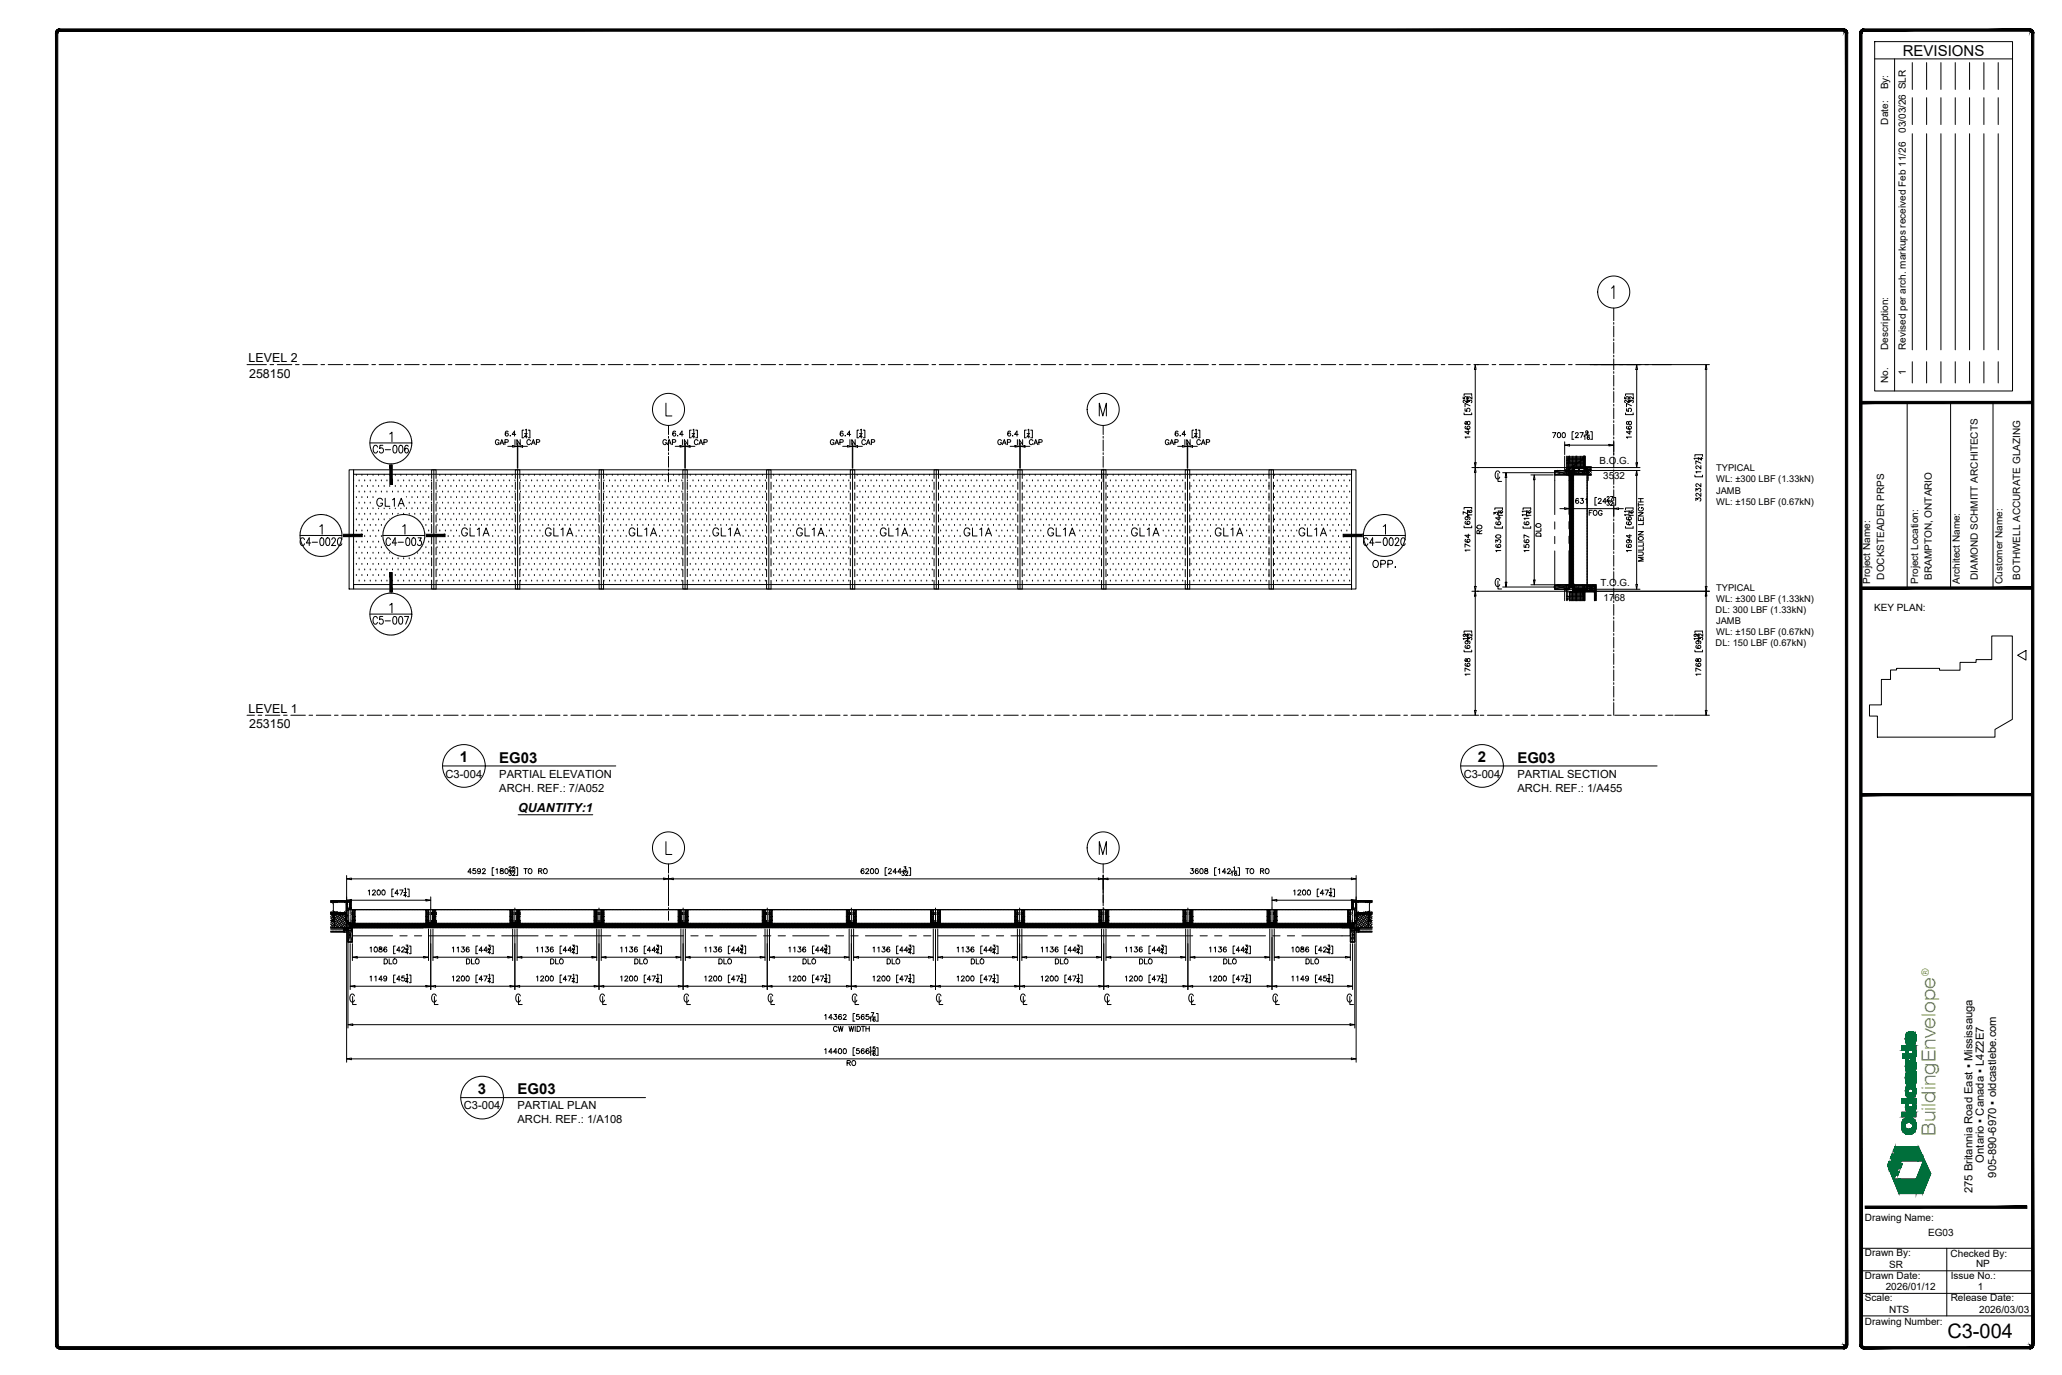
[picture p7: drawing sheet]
<svg xmlns="http://www.w3.org/2000/svg" width="914mm" height="610mm" viewBox="0 0 914 610" stroke-linecap="round" stroke-linejoin="round" font-family="sans-serif">
<defs><g id="words">
<text font-size="8.9" x="863.6" y="593.4">C3-004</text>
<text font-size="8.5" fill="#7ab800" x="858.3" y="503.6" transform="rotate(-90 858.3 503.6)">BuildingEnvelope</text>
<text font-size="7.9" fill="#fff" x="165.8" y="226.1">GL1A</text>
<g font-size="7.9">
<text x="203.6" y="239.2">GL1A</text>
<text x="240.6" y="239.2">GL1A</text>
<text x="277.6" y="239.2">GL1A</text>
<text x="315" y="239.2">GL1A</text>
<text x="352.1" y="239.2">GL1A</text>
<text x="389.1" y="239.2">GL1A</text>
<text x="426.2" y="239.2">GL1A</text>
<text x="463.5" y="239.2">GL1A</text>
<text x="500.6" y="239.2">GL1A</text>
<text x="537.6" y="239.2">GL1A</text>
<text x="574.7" y="239.2">GL1A</text>
</g>
<text font-size="7.5" x="606.8" y="253.3">OPP.</text>
<g font-size="7.1">
<text x="164.7" y="202.1">C5-006</text>
<text x="132.3" y="243.1">C4-002C</text>
<text x="170.4" y="243.1">C4-003</text>
<text x="603.6" y="243.1">C4-002C</text>
<text x="164.4" y="278">C5-007</text>
</g>
<text font-size="6.7" x="843.8" y="24.7">REVISIONS</text>
<g font-size="6.6">
<text x="203.9" y="337.9">1</text>
<text x="221.4" y="338.2">EG03</text>
<text x="655.4" y="337.9">2</text>
<text x="672.9" y="338.2">EG03</text>
<text x="212" y="484.9">3</text>
<text x="229.5" y="485.2">EG03</text>
</g>
<g font-size="5.5">
<text x="110.3" y="160.4">LEVEL 2</text>
<text x="110.5" y="167.4">258150</text>
<text x="110.3" y="315.9">LEVEL 1</text>
<text x="110.5" y="322.9">253150</text>
<text x="229.8" y="360.1">QUANTITY:1</text>
</g>
<g font-size="5">
<text x="197.6" y="344.8">C3-004</text>
<text x="221.4" y="344.8">PARTIAL ELEVATION</text>
<text x="649.1" y="344.8">C3-004</text>
<text x="672.9" y="344.8">PARTIAL SECTION</text>
<text x="221.4" y="351">ARCH. REF.: 7/A052</text>
<text x="672.9" y="351">ARCH. REF.: 1/A455</text>
<text x="205.7" y="491.9">C3-004</text>
<text x="229.5" y="491.9">PARTIAL PLAN</text>
<text x="229.5" y="498">ARCH. REF.: 1/A108</text>
<text x="879.8" y="515.4" transform="rotate(-90 879.8 515.4)">Ontario ▪ Canada ▪ L4Z2E7</text>
<text x="885.3" y="522.1" transform="rotate(-90 885.3 522.1)">905-890-6970 ▪ oldcastlebe.com</text>
<text x="874.7" y="529.1" transform="rotate(-90 874.7 529.1)">275 Britannia Road East ▪ Mississauga</text>
</g>
<text font-size="4.5" fill="#7ab800" x="855.3" y="432.8" transform="rotate(-90 855.3 432.8)">®</text>
<g font-size="4.4">
<text x="837.3" y="39.7" transform="rotate(-90 837.3 39.7)">By:</text>
<text x="837.3" y="55.2" transform="rotate(-90 837.3 55.2)">Date:</text>
<text x="845.2" y="58.9" transform="rotate(-90 845.2 58.9)">03/03/26 SLR</text>
<text x="837.3" y="155.1" transform="rotate(-90 837.3 155.1)">Description:</text>
<text x="845.2" y="155.1" transform="rotate(-90 845.2 155.1)">Revised per arch. markups received Feb 11/26</text>
<text x="845.2" y="166.5" transform="rotate(-90 845.2 166.5)">1</text>
<text x="837.3" y="169.8" transform="rotate(-90 837.3 169.8)">No.</text>
<text x="835.6" y="257" transform="rotate(-90 835.6 257)">DOCKSTEADER PRPS</text>
<text x="856.7" y="257.1" transform="rotate(-90 856.7 257.1)">BRAMPTON, ONTARIO</text>
<text x="877.1" y="257.1" transform="rotate(-90 877.1 257.1)">DIAMOND SCHMITT ARCHITECTS</text>
<text x="895.9" y="257.1" transform="rotate(-90 895.9 257.1)">BOTHWELL ACCURATE GLAZING</text>
<text x="829.3" y="258.9" transform="rotate(-90 829.3 258.9)">Project Name:</text>
<text x="850.6" y="258.9" transform="rotate(-90 850.6 258.9)">Project Location:</text>
<text x="869.1" y="258.9" transform="rotate(-90 869.1 258.9)">Architect Name:</text>
<text x="887.9" y="258.9" transform="rotate(-90 887.9 258.9)">Customer Name:</text>
<text x="831.1" y="271">KEY PLAN:</text>
<text x="827" y="541.2">Drawing Name:</text>
<text x="855.1" y="548">EG03</text>
<text x="827" y="557.1">Drawn By:</text>
<text x="865" y="557.1">Checked By:</text>
<text x="837.7" y="562.1">SR</text>
<text x="876.3" y="561.8">NP</text>
<text x="827" y="567">Drawn Date:</text>
<text x="865.1" y="566.9">Issue No.:</text>
<text x="836.2" y="572.1">2026/01/12</text>
<text x="877" y="571.9">1</text>
<text x="827" y="576.9">Scale:</text>
<text x="865.1" y="577">Release Date:</text>
<text x="827" y="587.3">Drawing Number:</text>
<text x="837.8" y="582.2">NTS</text>
<text x="877.7" y="582.1">2026/03/03</text>
</g>
<g font-size="4.3">
<text x="709.3" y="205.7">B.O.G.</text>
<text x="711" y="212.6">3532</text>
<text x="709.7" y="259.7">T.O.G.</text>
<text x="711.1" y="266.6">1768</text>
</g>
<g font-size="4.1">
<text x="761" y="209">TYPICAL</text>
<text x="761.1" y="213.9">WL: ±300 LBF (1.33kN)</text>
<text x="761" y="218.8">JAMB</text>
<text x="761.1" y="223.8">WL: ±150 LBF (0.67kN)</text>
<text x="761" y="261.8">TYPICAL</text>
<text x="761.1" y="266.7">WL: ±300 LBF (1.33kN)</text>
<text x="760.8" y="271.7">DL: 300 LBF (1.33kN)</text>
<text x="761" y="276.6">JAMB</text>
<text x="761.1" y="281.5">WL: ±150 LBF (0.67kN)</text>
<text x="760.8" y="286.5">DL: 150 LBF (0.67kN)</text>
</g>
</g></defs>
<!-- layer: _OBE_notbyobe -->
<g fill="none" stroke="#000" stroke-width=".44">
<path d="M689 209.6h2.6M689.5 208.8l6.3-.2v2h-6.3zM689.5 208.8l.4 .1M689.9 210.4l-.4 .2v17.5M690 208.9l.1 .1M690.1 210.3l-.1 .1M690.2 209h.2M690.4 210.3h-.1M690.5 209.1l.6 .1M691.1 210l-.6 .2M691.2 209.3h.1M691.3 210h-.1"/>
<path d="M691.5 209.3l.1 .1M691.6 209.9h-.1M691.7 209.4l.6 .2M692 208.6h-1.6h.5M692 209.6h.4M692.3 209.7l-.6 .2M692.6 209.6h-.2M692.7 209.6h.5M692.7 209.7h.1M692.9 209.8l.6 .1M693.5 209.9l.2 .4h1.6h-.4M693.5 209.3l-.6 .2"/>
<path d="M693.6 209.6h2.9M693.7 210h.1M693.7 208.5h1.5l6.8-4.9 .1-1v1l-6.9 4.9zM693.8 209.2h-.1M693.9 202.2v.7M693.9 203.1v.1M693.9 203.3v.1M693.9 203.6v.6M693.9 204.3v.1M693.9 204.6v.1M693.9 204.8v.7M693.9 205.6v.1"/>
<path d="M693.9 205.8v.2M693.9 206.1v.6M693.9 206.9v.1M693.9 207.1v.1M693.9 210l.1 .1M694 209.1l-.1 .1M694.2 210.1l.6 .2M694.4 210.5h.2M694.5 210.2h.1M694.5 210.3h.1M694.7 205.3h.4zM694.7 208.9l-.6 .2"/>
<path d="M694.7 204.3l1.2-.2v1.2h-1.2v-.6M694.7 204.1h.5zM694.7 207.2v.9h-.8v-.7M694.7 202.2v.6M694.7 202.9v.1M694.7 203.1v.2M694.7 203.4v.6M694.7 204.4v.1M694.7 205.4v.1M694.7 205.7v.1M694.7 205.9v.7M694.7 206.7v.1"/>
<path d="M694.7 206.9v.2M694.9 210.5h.1M695 208.8l-.1 .1M695 202.6l7.1-.1v4.7h-2.1M695 207.9h2.7M695 202.2v.6M695 202.9v.1M695 203.1l7 .1M695 203.4v.6M695 204.2l7.2 .2M695 204.4v.1M695 204.7v.6"/>
<path d="M695 205.4l7.2 .2M695 205.7v.1M695 205.9v.7M695 206.7v.1M695 206.9v.2M695 207.2l-.3 .5M695 206.7h7.2M695 206.2h7.2M695 205h7.2M695 203.8h7.2M695.1 210.2h-.2M695.1 210.2h.1"/>
<path d="M695.1 210.4l.7 .2v17.4M695.2 208.8h-.1M695.4 210.5h.3M695.4 210.5v.1M695.4 209.4v.3M695.5 209.4v.3M695.5 209.4l.6 .1M695.5 202.2v6M695.6 210.2l-.4 .1M695.6 209.4v.4zM695.6 209.4l-.1 .3M695.6 209.5l.1 .1"/>
<path d="M695.7 209.5h.1M695.7 209.5h-.1M695.7 209.5v.2M695.7 210.5v.1M695.7 204.7h.6M695.7 209.6v.1M695.7 209.5v.1M695.7 209.5l.1 .1M695.7 209.4l.5 .2-.5 .1zM695.7 209.2v.2M695.7 209.7h.1M695.8 209.5l.1 .1"/>
<path d="M695.8 209.5h.1M695.8 209.5l.3 .1zM695.8 209.6l.1 .1M695.8 208.6h1.7l.1 .5-.1-.5h-1.6l-.1 .5zM695.8 209.5l.1 .2M695.9 210.5h.1M695.9 208.6h.1M695.9 209.5l.1 .2M695.9 209.5l.1 .1M695.9 209.7h.1M695.9 202.2v.6M695.9 202.9v.2"/>
<path d="M695.9 203.2v.1M695.9 203.4v.7M695.9 204.2v.1M695.9 204.5v.1M695.9 204.7v.6h.6M695.9 209.5h.2M696 209.2l-.5 .2v1.6v-.3M696 209.6v.1M696 209.5h.1M696 209.5v.2M696 210.3h.1M696 210.3h-.3l.4 .3"/>
<path d="M696 210.3l.1 .3M696 202.2v.6M696 202.9v.2M696 203.2v.1M696 203.4v.7M696 204.2v.1M696 204.5v.1M696 204.7v.6M696 209.5v.1M696 209.5l.1 .1M696 210.2h.1M696 209.5l.1 .2"/>
<path d="M696.1 210.6h.1M696.1 209.5v.1M696.1 209.5h.1M696.1 210.2h.1M696.1 209.5l.1 .1M696.1 209.6v.1M696.1 202.2v6M696.2 209.6h-.1M696.2 209.6l-.7 .1M696.2 210.2h.1M696.2 209.6h.1M696.3 210.1h.1"/>
<path d="M696.4 209.4h.1M696.4 209.5h.1M696.4 209.6v.1M696.4 209.7v.1M696.4 209.6h.1M696.4 209.7h.1M696.4 209.8h.1M696.4 209.6l.1 .1M696.4 210.2h.1M696.4 210.1h.1M696.5 209.5h-.1M696.5 209.7h.1"/>
<path d="M696.5 209.4l-.1 .1M696.5 209.4h.9M696.5 209.4h.1M696.5 209.8h.1M696.5 210.1h.1M696.5 209.3h.1M696.5 209.7l.8 .1M696.5 209.8h.9M696.6 209.4l-.1 .1M696.6 209.4h.1M696.6 209.8h.1M696.6 209.4h.9"/>
<path d="M696.6 205.3h.2M696.6 210.2h.1M696.6 210.1h.1M696.7 202.2v6M696.7 210.1h.1M696.9 210.2h.1M696.9 210.1h.1M696.9 210h.1M696.9 209.6h.4M696.9 205.3h.1M697 210.1h.1M697 210h.1"/>
<path d="M697.1 210.2h.1M697.1 210.1h.1M697.1 210h.1M697.1 205.3h.7M697.2 210.1h.1M697.2 210h.1M697.3 210.2h.1M697.3 210.1h.1M697.3 210h.1M697.3 202.2v6M697.3 209.4h.1M697.3 209.4l.1 .1"/>
<path d="M697.3 209.8h.1M697.4 210.3h.1M697.4 210.3l.3 .1-.4 .2zM697.4 209.7l-.1 .1M697.4 209.7h.1M697.4 209.9h.1M697.4 209.3h.1M697.4 209.8h.1M697.4 209.5h.1M697.4 210h.1M697.4 209.4h.1M697.5 209.9h.1"/>
<path d="M697.5 209.4v.1M697.5 209.5h.1M697.5 209.6h.1M697.5 210.2h.1M697.5 210.1h.1M697.5 209h.9M697.5 209.1l.1 .2M697.5 210.5l.1 .9M697.5 209.6l-.1 .1M697.5 209.8h.1M697.5 209.8h-.1M697.5 210.2h.9"/>
<path d="M697.5 210h.1M697.5 209.3h.1M697.5 209.2h.1M697.5 209.4h.1M697.5 209.7h.1M697.5 209.6v.1M697.6 209.1h.1M697.6 210v.3zM697.6 208.8v.3zM697.6 211.6v.1M697.6 211.8v.1M697.6 212.1v1.4"/>
<path d="M697.6 213.7v.1M697.6 213.9v.1M697.6 214.2v.6M697.6 214.9v.2M697.6 215.2v.1M697.6 215.4v.7M697.6 216.2v.1M697.6 216.5v.1M697.6 216.7v.6M697.6 217.5v.1M697.6 217.7v.2M697.6 218v.6"/>
<path d="M697.6 218.7v.2M697.6 219v.1M697.6 219.3v.6M697.6 209.3l-1.8 .1M697.6 209.9h.1M697.6 209.9l-.1 .3M697.6 209.9l-1.6 .3M697.6 210h.1M697.6 209.3h.1M697.6 208.6l-2.2 .1M697.7 207.5l.1 .1M697.7 207.6h8"/>
<path d="M697.7 207.3v.3M697.7 209.3h.1M697.7 209.6h2M697.8 207.6h6v2.5h-6zM697.8 207.6l6 .2zM697.8 208.7h5.9v1.7h-5.9zM697.8 208.7l.2 1.7zM697.8 210.6v.8M697.8 211.6v.1M697.8 211.8v.1M697.8 212.1v1.4M697.8 213.7v.1"/>
<path d="M697.8 213.9v.1M697.8 214.2v.6M697.8 214.9v.2M697.8 215.2v.1M697.8 215.4v.7M697.8 216.2v.1M697.8 216.5v.1M697.8 216.7v.6M697.8 217.5v.1M697.8 217.7v.2M697.8 218v.6M697.8 218.7v.2"/>
<path d="M697.8 219v.1M697.8 219.3v.6M697.8 210.1h6M697.8 210.4h.1M697.8 210.3h.1M697.8 210.2h.1M697.8 210.1h.1M697.8 210h.1M697.8 209.9h.1M697.8 209.8h.1M697.8 209.7h.1M697.8 209.6h.1"/>
<path d="M697.8 209.5h.1M697.8 209.3h.1M697.8 209.2h.1M697.8 209.1h.1M697.8 209h.1M697.8 208.9h.1M697.8 208.8h.1M697.9 210.4h.1M697.9 210.3h.1M697.9 210.2h.1M697.9 210.1h.1M697.9 210h.1"/>
<path d="M697.9 209.9h.1M697.9 209.8h.1M697.9 209.7h.1M697.9 209.6h.1M697.9 209.5h.1M697.9 209.4h.1M697.9 209.3h.1M697.9 209.1h.1M697.9 209h.1M697.9 208.9h.1M697.9 208.8h.1M697.9 209.1h5.8"/>
<path d="M697.9 208.8h5.8M697.9 210.3h5.8M697.9 208.7v1.7M697.9 202.2v5.1M697.9 205.3h.1M698 210.4h.1M698 208.8h.1M698 209.7h.1M698 209.6h.1M698 209.5h.1M698.2 205.3h.1M698.5 202.2v5.1"/>
<path d="M698.6 207.3l.3 .3M698.9 202.2v.6M698.9 202.9v.2M698.9 203.2v.1M698.9 203.4v.7M698.9 204.2v.1M698.9 204.5v.1M698.9 204.7v.6M699 202.2v.6M699 202.9v.2M699 203.2v.1M699 203.4v.7"/>
<path d="M699 204.2v.1M699 204.5v.1M699 204.7v.6h-.6M699 207.3l.3 .3M699.1 202.2v5.1M699.7 202.2v5.1M699.9 207.8l.3 .2 .3-.2M699.9 207.9h.1M700 207.9h.1M700 207.8h.4zM700 208h.1M700 207.8l.3 .1"/>
<path d="M700 207.8v.1M700.1 208h.2M700.1 208.1h.1M700.1 209.6h.4M700.1 207.9h.2M700.1 207.8v.1M700.2 207.3l.3 .3M700.2 208.1h.1M700.3 202.2l-.1 5.9M700.4 208h.1M700.4 207.9h.1M700.6 207.3l.3 .3"/>
<path d="M700.9 202.2v5.1M700.9 209.6h.4M701.5 202.2v5.1M701.6 208.8l.4 .3 .7-.2v1.4l-.7-.2M701.6 208.8h1.2v1.6h-1.2l.3-.3M701.6 208.8h.1M701.7 209.6h2.7M701.8 207.3l.3 .3M701.8 202.9h.7M702 210.1h.1M702.2 203.2l-.1-1-.1 1.3-6.9 4.9M702.2 203.3v.1"/>
<path d="M702.2 205.8l-.1 .2M702.2 204.8v.2M702.2 205.1v.6M702.2 206.1v.1M702.2 206.3v1M702.2 203.7l-.1 3.6 .4 .3M702.2 202.2v1M702.2 203.8v.6M702.2 205.2l.1 .1M702.2 202.7l.1 .1M702.3 204.1v.1M702.3 206.6v.1"/>
<path d="M702.3 207.2v.1M702.3 205v.1M702.3 204.7v.1M702.3 202.5v.1M702.3 205.6l.1 .1M702.3 203.2h.1M702.3 204.5l-.1 .2M702.3 205.5v.1M702.3 203.1h.1M702.4 206.1h.1M702.4 203.6h.1M702.5 207.9h.1"/>
<path d="M702.5 207.9v.1M702.5 207.9h.2M702.5 208h.1M702.5 208l.6 .4M702.5 206.5v.1M702.5 204.1h.1M702.6 204.7h-.1M702.6 202.2l-.1 .1M702.6 207.8h.1M702.6 208.2h-.1M702.6 208.2h.1M702.6 202.2v5.1"/>
<path d="M702.7 207.7v.6M702.7 207.7l-.1 .1M702.7 208.3h.1M702.7 207.7l.1 .1M702.7 208.3l.1 .1M702.8 207.6l-.3 .7 .7 .3 .3-.5-.3-.5M702.8 207.8v.1M702.8 208.4h.1M702.8 207.9l-.2 .2M702.8 207.9h.1M702.9 207.7h.1M702.9 207.9v.1"/>
<path d="M702.9 208l-.2 .2M702.9 207.7l-.1 .1M702.9 207.9h.1M702.9 208h.1M702.9 207.7l.1 .1M702.9 202.2l-.3 .3M702.9 206.4l-.2 .5 .5 .4M702.9 202.2v4.5l.3 .3M702.9 202.8l-.3 .3M702.9 202.6l-.3 .3M702.9 203l-.3 .3M702.9 203.5l-.3 .3"/>
<path d="M702.9 203.9l-.3 .3M702.9 204.3l-.3 .3M702.9 204.7l-.3 .3M702.9 205.1l-.3 .3M702.9 205.5l-.3 .3M702.9 206l-.3 .3M702.9 202.3l-.3 .3M702.9 203.2l-.3 .3M702.9 203.6l-.3 .3M702.9 204l-.3 .3M702.9 204.4l-.3 .3M702.9 204.9l-.3 .2"/>
<path d="M702.9 205.3l-.3 .3M702.9 205.7l-.3 .3M702.9 206.1l-.3 .3M702.9 206.5l-.2 .3M703 206.8l-.3 .2M703 206.9l-.2 .2M703 208l.2 .2M703 207.7l-.1 .6 .5-.3M703 208.3l-.2 .1M703 207.7l.4 .2M703.1 207.8l-.1 .1M703.1 208.4h.1"/>
<path d="M703.2 207l-.2 .2M703.2 208l.1 .2M703.2 207.7h.1M703.2 207.9v.1M703.2 208.2v.1M703.2 207.7l-.2 .1M703.2 208.3l-.1 .1M703.2 207.7l.1 .1M703.2 208.3l.1 .1M703.2 207h2.5l-.3 .3M703.3 207.7h.1M703.3 207.8l-.1 .1"/>
<path d="M703.3 208.2h-.1M703.3 208.2h.1M703.3 207l-.3 .3M703.4 208.3h.1M703.4 207.7h.1M703.4 208l.1 .1M703.4 207.8h.1M703.5 207.9h.1M703.5 208.1h.1M703.5 208.2h.1M703.5 207.9l-.1 .4M703.5 207.9h-.1"/>
<path d="M703.5 207.7h.1M703.5 207.8h.1M703.5 208.3h.1M703.5 208v.1M703.6 207l-.3 .3 .3 .3M703.6 207.7h.1M703.6 207.8h.1M703.6 208.1h.1M703.6 208.3h.1M703.6 207.9h.1M703.6 208.2h.1M703.6 208.7v1.7"/>
<path d="M703.7 207.3l.3 .3M703.7 207.7h.1M703.7 207.8h.1M703.7 208.1h.1M703.7 208.3h.1M703.7 207.9h.1M703.7 208.2h.1M703.7 207l-.3 .3M703.8 210.6v.8M703.8 211.6v.1M703.8 211.8v.1M703.8 212.1v1.4"/>
<path d="M703.8 213.7v.1M703.8 213.9v.1M703.8 214.2v.6M703.8 214.9v.2M703.8 215.2v.1M703.8 215.4v.7M703.8 216.2v.1M703.8 216.5v.1M703.8 216.7v.6M703.8 217.5v.1M703.8 217.7v.2M703.8 218v.6"/>
<path d="M703.8 218.7v.2M703.8 219v.1M703.8 219.3v.6M703.8 208.4h.1M703.8 207.7h.1M703.8 207.9h.1M703.8 208.1h.1M703.8 208.2h.1M703.8 208.3h.1M703.9 207.6v1M703.9 210.5v.9M703.9 211.5v.2"/>
<path d="M703.9 211.8v.1M703.9 212.1v1.4M703.9 213.7v.1M703.9 213.9v.2M703.9 214.2v.6M703.9 214.9v.2M703.9 215.2v.1M703.9 215.5v.6M703.9 216.2v.1M703.9 216.5v.1M703.9 216.7v.7M703.9 217.5v.1"/>
<path d="M703.9 217.7v.2M703.9 218v.6M703.9 218.8v.1M703.9 219v.1M703.9 219.3v.6M704 207l-.3 .3M704.2 207l-.3 .3M704.2 210.6v.1M704.3 209.5v.8M704.3 210.4v.4M704.3 210.9v.7M704.3 211.7v.1"/>
<path d="M704.3 211.9v.2M704.3 212.2v.8M704.3 210.6h1.4M704.4 207l-.3 .3M704.6 207l-.3 .3M704.9 207.3l.3 .3M705 207l-.4 .3M705.3 207.3l.3 .3M705.3 207l-.3 .3M705.4 207l-.3 .3M705.7 208.1h-1.6l.1 2.6M705.7 208.5a1 1 0 0 0-1.4 1 1 1 0 0 0 1.4 .9"/>
<path d="M705.7 208.6a.95 .95 0 0 0-1.4 .9 .95 .95 0 0 0 1.4 .8M705.7 209.3a.44 .44 0 0 0-.7-.2 .44 .44 0 0 0 0 .7 .44 .44 0 0 0 .7-.1M705.7 207.3h-10.7M705.7 207.2l-.2 .1M689.5 231.4v3.2M689.5 237.8v3.2M695.8 231.3v3.2M695.8 237.7v3.2M697.6 220v.1M697.6 220.3v.1M697.6 220.5v.7M697.6 221.3v.1"/>
<path d="M697.6 221.5v.2M697.6 221.8v.6M697.6 222.6v.1M697.6 222.8v.1M697.6 223.1v.6M697.6 223.8v.2M697.6 224.1v.1M697.6 224.3v.7M697.6 225.1v.1M697.6 225.4v.1M697.6 225.6v.6M697.6 226.4v.1"/>
<path d="M697.6 226.6v.2M697.6 226.9v.6M697.6 227.6v.2M697.6 227.9v.1M697.6 228.2v.6M697.6 228.9v.1M697.6 229.2v.1M697.6 229.4v.7M697.6 230.2v.1M697.6 230.4v.2M697.6 230.7v.6M697.6 231.5v.1"/>
<path d="M697.6 231.7v.1M697.6 232v.6M697.6 232.7v.2M697.6 233v.1M697.6 233.2v.7M697.6 234v.1M697.6 234.3v.1M697.6 234.5v.6M697.6 235.3v.1M697.6 235.5v.2M697.6 235.8v.6M697.6 236.5v.2"/>
<path d="M697.6 236.8v.1M697.6 237.1v.6M697.6 237.8v.1M697.6 238.1v.1M697.6 238.3v.7M697.6 239.1v.1M697.6 239.3v.2M697.6 239.6v.6M697.8 220v.1M697.8 220.3v.1M697.8 220.5v.7M697.8 221.3v.1"/>
<path d="M697.8 221.5v.2M697.8 221.8v.6M697.8 222.6v.1M697.8 222.8v.1M697.8 223.1v.6M697.8 223.8v.2M697.8 224.1v.1M697.8 224.3v.7M697.8 225.1v.1M697.8 225.4v.1M697.8 225.6v.6M697.8 226.4v.1"/>
<path d="M697.8 226.6v.2M697.8 226.9v.6M697.8 227.6v.2M697.8 227.9v.1M697.8 228.2v.6M697.8 228.9v.1M697.8 229.2v.1M697.8 229.4v.7M697.8 230.2v.1M697.8 230.4v.2M697.8 230.7v.6M697.8 231.5v.1"/>
<path d="M697.8 231.7v.1M697.8 232v.6M697.8 232.7v.2M697.8 233v.1M697.8 233.2v.7M697.8 234v.1M697.8 234.3v.1M697.8 234.5v.6M697.8 235.3v.1M697.8 235.5v.2M697.8 235.8v.6M697.8 236.5v.2"/>
<path d="M697.8 236.8v.1M697.8 237.1v.6M697.8 237.8v.1M697.8 238.1v.1M697.8 238.3v.7M697.8 239.1v.1M697.8 239.3v.2M697.8 239.6v.6M703.8 220v.1M703.8 220.3v.1M703.8 220.5v.7M703.8 221.3v.1"/>
<path d="M703.8 221.5v.2M703.8 221.8v.6M703.8 222.6v.1M703.8 222.8v.1M703.8 223.1v.6M703.8 223.8v.2M703.8 224.1v.1M703.8 224.3v.7M703.8 225.1v.1M703.8 225.4v.1M703.8 225.6v.6M703.8 226.4v.1"/>
<path d="M703.8 226.6v.2M703.8 226.9v.6M703.8 227.6v.2M703.8 227.9v.1M703.8 228.2v.6M703.8 228.9v.1M703.8 229.2v.1M703.8 229.4v.7M703.8 230.2v.1M703.8 230.4v.2M703.8 230.7v.6M703.8 231.5v.1"/>
<path d="M703.8 231.7v.1M703.8 232v.6M703.8 232.7v.2M703.8 233v.1M703.8 233.2v.7M703.8 234v.1M703.8 234.3v.1M703.8 234.5v.6M703.8 235.3v.1M703.8 235.5v.2M703.8 235.8v.6M703.8 236.5v.2"/>
<path d="M703.8 236.8v.1M703.8 237.1v.6M703.8 237.8v.1M703.8 238.1v.1M703.8 238.3v.7M703.8 239.1v.1M703.8 239.3v.2M703.8 239.6v.6M703.9 220v.1M703.9 220.3v.1M703.9 220.5v.7M703.9 221.3v.1"/>
<path d="M703.9 221.6v.1M703.9 221.8v.6M703.9 222.6v.1M703.9 222.8v.1M703.9 223.1v.6M703.9 223.8v.2M703.9 224.1v.1M703.9 224.3v.7M703.9 225.1v.1M703.9 225.4v.1M703.9 225.6v.7M703.9 226.4v.1"/>
<path d="M703.9 226.6v.2M703.9 226.9v.6M703.9 227.6v.2M703.9 227.9v.1M703.9 228.2v.6M703.9 228.9v.1M703.9 229.2v.1M703.9 229.4v.7M703.9 230.2v.1M703.9 230.4v.2M703.9 230.7v.6M703.9 231.5v.1"/>
<path d="M703.9 231.7v.1M703.9 232v.6M703.9 232.7v.2M703.9 233v.1M703.9 233.2v.7M703.9 234v.1M703.9 234.3v.1M703.9 234.5v.7M703.9 235.3v.1M703.9 235.5v.2M703.9 235.8v.6M703.9 236.5v.2"/>
<path d="M703.9 236.8v.1M703.9 237.1v.6M703.9 237.8v.1M703.9 238.1v.1M703.9 238.3v.7M703.9 239.1v.1M703.9 239.3v.2M703.9 239.6v.6M689.5 259.5l6.3-.2v1.9h-6.3zM689.5 244.3v15.2M689.5 259.5l.4 .1M690 259.6h.1"/>
<path d="M690.2 259.7h.2M690.5 259.8l.6 .1M691.2 260h.1M692 259.2l-1.6 .1h.5M693.5 260l-.6 .2M693.8 259.9h-.1M694 259.8l-.1 .1M694.7 259.6l-.6 .2M695 259.5l-.1 .1M695.2 259.4l-.1 .1M695.7 259.9v.2M695.8 244.2v15.1l-.4 .1"/>
<path d="M695.8 259.3l.3-.1-.2 .5zM695.9 259.5h.1M695.9 259.4v.1M695.9 259.4h.1M696 259.9l-.5 .2v1.5v-.4M696 259.6h.1M696 259.7l1.6 .1zM697.3 259.2h.1M697.3 259.2l.1 .3M697.3 259.2l.4 .3h-.3M697.4 259.5h.1M697.5 259.3h.1"/>
<path d="M697.5 259.9h.1M697.5 259.9l.1 .1M697.5 259.6l.1 .4M697.5 259.8h.1M697.5 259.7h.1M697.5 259.7h.9M697.6 259.9h-1.6h1.5M697.6 259.5v.3zM697.6 240.4v.1M697.6 240.6v.1M697.6 240.9v.6M697.6 241.6v.1"/>
<path d="M697.6 241.9v.1M697.6 242.1v.7M697.6 242.9v.1M697.6 243.2v.1M697.6 243.4v.6M697.6 244.2v.1M697.6 244.4v.1M697.6 244.7v.6M697.6 245.4v.2M697.6 245.7v.1M697.6 245.9v.7M697.6 246.7v.1"/>
<path d="M697.6 247v.1M697.6 247.2v.7M697.6 248v.1M697.6 248.2v.2M697.6 248.5v.6M697.6 249.2v.2M697.6 249.5v.1M697.6 249.8v.6M697.6 250.5v.2M697.6 250.8v.1M697.6 251v.7M697.6 251.8v.1"/>
<path d="M697.6 252v.2M697.6 252.3v.6M697.6 253.1v.1M697.6 253.3v.1M697.6 253.6v.6M697.6 254.3v.2M697.6 254.6v.1M697.6 254.8v.7M697.6 255.6v.1M697.6 255.9v.1M697.6 256.1v.7M697.6 256.9v.1"/>
<path d="M697.6 257.1v.2M697.6 257.4v.6M697.6 258.1v.2M697.6 258.4v.1M697.6 258.7v.6M697.6 260h.1M697.6 259.9h.1M697.6 259.8v.1M697.6 259.8v.2M697.6 259.8h.1M697.8 259.4h5.9v1.7h-5.9zM697.8 259.4l.2 1.7z"/>
<path d="M697.8 259.4h6v2.4h-6zM697.8 240.4v.1M697.8 240.6v.1M697.8 240.9v.6M697.8 241.6v.1M697.8 241.9v.1M697.8 242.1v.7M697.8 242.9v.1M697.8 243.2v.1M697.8 243.4v.6M697.8 244.2v.1M697.8 244.4v.1"/>
<path d="M697.8 244.7v.6M697.8 245.4v.2M697.8 245.7v.1M697.8 245.9v.7M697.8 246.7v.1M697.8 247v.1M697.8 247.2v.7M697.8 248v.1M697.8 248.2v.2M697.8 248.5v.6M697.8 249.2v.2M697.8 249.5v.1"/>
<path d="M697.8 249.8v.6M697.8 250.5v.2M697.8 250.8v.1M697.8 251v.7M697.8 251.8v.1M697.8 252v.2M697.8 252.3v.6M697.8 253.1v.1M697.8 253.3v.1M697.8 253.6v.6M697.8 254.3v.2M697.8 254.6v.1"/>
<path d="M697.8 254.8v.7M697.8 255.6v.1M697.8 255.9v.1M697.8 256.1v.7M697.8 256.9v.1M697.8 257.1v.2M697.8 257.4v.6M697.8 258.1v.2M697.8 258.4v.1M697.8 258.7v.6M697.8 260h.1M697.8 259.9h.1"/>
<path d="M697.8 259.8h.1M697.8 259.7h.1M697.8 259.6h.1M697.8 259.4h.1M697.9 259.9h.1M697.9 259.8h.1M697.9 259.7h.1M697.9 259.6h.1M697.9 259.5h.1M697.9 259.4v1.7M697.9 259.8h5.8M697.9 259.5h5.8"/>
<path d="M698 259.4h.1M701.9 259.8h.1M701.9 259.8l-.3-.4h1.2v1.7h-1.2M702 259.7l.7-.2v1.5l-.7-.2M703.8 240.4v.1M703.8 240.6v.1M703.8 240.9v.6M703.8 241.6v.1M703.8 241.9v.1M703.8 242.1v.7M703.8 242.9v.1M703.8 243.2v.1"/>
<path d="M703.8 243.4v.6M703.8 244.2v.1M703.8 244.4v.1M703.8 244.7v.6M703.8 245.4v.2M703.8 245.7v.1M703.8 245.9v.7M703.8 246.7v.1M703.8 247v.1M703.8 247.2v.7M703.8 248v.1M703.8 248.2v.2"/>
<path d="M703.8 248.5v.6M703.8 249.2v.2M703.8 249.5v.1M703.8 249.8v.6M703.8 250.5v.2M703.8 250.8v.1M703.8 251v.7M703.8 251.8v.1M703.8 252v.2M703.8 252.3v.6M703.8 253.1v.1M703.8 253.3v.1"/>
<path d="M703.8 253.6v.6M703.8 254.3v.2M703.8 254.6v.1M703.8 254.8v.7M703.8 255.6v.1M703.8 255.9v.1M703.8 256.1v.7M703.8 256.9v.1M703.8 257.1v.2M703.8 257.4v.6M703.8 258.1v.2M703.8 258.4v.1"/>
<path d="M703.8 258.7v.6M703.9 259.3h.3M703.9 259.4h.3M703.9 240.4v.1M703.9 240.6v.1M703.9 240.9v.6M703.9 241.6v.2M703.9 241.9v.1M703.9 242.1v.7M703.9 242.9v.1M703.9 243.2v.1M703.9 243.4v.6"/>
<path d="M703.9 244.2v.1M703.9 244.4v.2M703.9 244.7v.6M703.9 245.4v.2M703.9 245.7v.1M703.9 246v.6M703.9 246.7v.1M703.9 247v.1M703.9 247.2v.7M703.9 248v.1M703.9 248.2v.2M703.9 248.5v.6"/>
<path d="M703.9 249.3v.1M703.9 249.5v.1M703.9 249.8v.6M703.9 250.5v.2M703.9 250.8v.1M703.9 251v.7M703.9 251.8v.1M703.9 252.1v.1M703.9 252.3v.6M703.9 253.1v.1M703.9 253.3v.1M703.9 253.6v.6"/>
<path d="M703.9 254.3v.2M703.9 254.6v.1M703.9 254.8v.7M703.9 255.6v.1M703.9 255.9v.1M703.9 256.1v.7M703.9 256.9v.1M703.9 257.1v.2M703.9 257.4v.6M703.9 258.2v.1M703.9 258.4v.1M703.9 258.7v.6"/>
<path d="M704.2 259.3v.5h3.1M704.2 259.3h-.3M704.2 259.6h.1M704.2 259.3h.8M704.3 259.6v.1M704.7 259.5v.2M704.8 259.9h.1M705 259.9h.2M705.1 259.7v.1M705.1 259.3h.2M705.2 260h-.2M705.2 259.4l-.1 .1"/>
<path d="M705.3 259.9l.6 .1M705.4 259.3h.9M705.6 259.4l.1 .1M705.6 259.6h.1M705.9 259.9l-.6 .1M706 260h.2M706.1 259.6l-.1 .1M706.2 259.9h-.2M706.2 259.3l.1 .1M706.3 259.6h.1M706.4 259.3l.2 .1M706.4 259.9h-.1"/>
<path d="M706.5 259.6h.1M706.7 259.3h1.1v.6M706.7 259.7h.6M706.8 259.6l-.1 .1M706.9 259.6h.1M707.1 259.6v.1M707.2 259.5l-.1 .2M707.3 259.8h-3.4h.7M707.3 259.3v.6M707.3 259.8h-.8M707.4 259.6v.1M707.4 259.4l.2 .4"/>
<path d="M707.5 260h-.1M707.7 259.4l-.2 .2M689 260.3h2.6M689.9 261.1l-.4 .1M690.1 261l-.1 .1M690.4 261h-.1M691.1 260.7l-.6 .2M691.3 260.7h-.1M691.5 260l.1 .1M691.6 260.6h-.1M691.7 260.1l.6 .3-.6 .1M692 260.3h.6"/>
<path d="M692.7 260.4h.1M692.8 260.2h-.1M692.8 260.3h.4M692.9 260.4l.6 .2M693.5 260.6l.2 .4h1.6h-.4M693.6 260.3h10.8M693.7 260.6l.1 .1M693.9 262.4v-.7h.8v.8M693.9 262.5v.2M693.9 262.8v.1M693.9 263v.7M693.9 263.8v.1"/>
<path d="M693.9 264v.2M693.9 264.3v.6M693.9 265.1v.1M693.9 265.3v.2M693.9 265.6v.7M693.9 260.7h.1M694.2 260.8l.6 .2M694.4 261.1h.2M694.5 261.1h.1M694.5 260.9h.1M694.7 264.4h.4zM694.7 265.1v-.7h1.2v1.2h-1.2"/>
<path d="M694.7 265.6h.5zM694.7 261.9h.3v.6M694.7 262.6v.2M694.7 262.9v.1M694.7 263.2v.6M694.7 263.9v.1M694.7 264.2v.1M694.7 265.2v.1M694.7 265.4v.2M694.7 265.7v.6M694.9 261.1h.1M695 260.9h.1"/>
<path d="M695 262.6v.2M695 262.9v.1M695 263.2v.6M695 263.9v.1M695 264.2v.1M695 264.4v.7M695 265.2v.1M695 265.4v.2M695 265.7v.6M695.1 261.1l.7 .1M695.3 261h.3M695.4 261.2h.1"/>
<path d="M695.4 261.2h.3M695.4 260.1v.3M695.5 260.2v.2M695.5 260.1v.1M695.5 260.2h.6M695.6 260.9v.1M695.6 260.1v.4zM695.6 260.1l-.1 .3M695.7 260.2h.1M695.7 261.2h.1M695.7 265h.6M695.7 260.3l.1 .1"/>
<path d="M695.7 260.2v.1M695.7 260.3v.1M695.7 260.1l.5 .2-.5 .1zM695.7 260.1h-.2M695.7 260.4h.1M695.8 260.2l.1 .1M695.8 260.2l.3 .1zM695.8 260v.1M695.8 260.2h.1M695.9 261.2l-.1-.5v.5h1.7v-.5v.5M695.9 261.2h.1M695.9 260.3l-.1 .1"/>
<path d="M695.9 260.2l.1 .1M695.9 260.2v.2M695.9 260.2h.1M695.9 262.4l4.7-.2h-3l-1.8 .5zM695.9 260.4h.1M695.9 262.5v.2l6.2 .2M695.9 263.2l6.2 .1v.6M695.9 264.5h6.2v.7M695.9 262.9v.1M695.9 263.4v.7M695.9 264.2v.1M695.9 264.5v.1"/>
<path d="M695.9 264.7v.6M695.9 265.5v.1M695.9 262.5h.6M695.9 265.1l6.3 .1M695.9 263.9h6.2M696 260.3v.1M696 260.2v.1M696 260.2h.1M696 262.5v.3M696 262.9v.1M696 263.2v.1M696 263.4v.7"/>
<path d="M696 264.2v.1M696 264.5v.1M696 264.7v.6M696 265.5v.1M696 265.7v.1M696 266v.3M696 260.2l.1 .1M696.1 260.2h.1M696.1 260.2v.1M696.1 260.2l.1 .1M696.1 260.3h.1M696.1 260.3l-.1 .1"/>
<path d="M696.2 262.5v3.8M696.2 260.3h-.1M696.2 260.3h.1M696.4 260.1h.1M696.4 260.2h.1M696.4 260.3v.1M696.4 260.4h.1M696.4 260.3h.1M696.4 260.4l.1 .1M696.5 260.2h.1M696.5 260.1l-.1 .1M696.5 260.1h.9"/>
<path d="M696.5 260.1h.1M696.5 260.3h.1M696.5 260.5h.1M696.5 260h.1M696.5 260.4h.8M696.5 260.4h.1M696.5 260.5h.9M696.6 260.1l-.1 .1M696.6 260.1h.1M696.6 260.4h.1M696.6 260.1h.9M696.6 262.5l.1 3.8"/>
<path d="M696.9 262.5h.1M697.1 262.5h.7M697.3 260.1h.1M697.3 262.4v3.9M697.3 260.1l.1 .1M697.4 260.4h.1M697.4 260h.1M697.4 260.5h.1M697.4 260.2h.1M697.4 260.3v.1M697.4 260.1h.1M697.5 260.2h.1"/>
<path d="M697.5 260.1v.1M697.5 260.1h.1M697.5 260.3h.1M697.5 261.2h-1.6M697.5 260.3h-.1M697.5 260.4h.1M697.5 260.4l-.1 .1M697.5 260.8h.9M697.5 260.3v.1M697.6 260.7v.3zM697.6 261.2v.6M697.6 261.8h9.7v.3h-9.7z"/>
<path d="M697.6 261.8v.3M697.6 261.4h.1M697.6 261.6h.1M697.6 261.8h.1M697.6 261.5h.1M697.6 261.7h.1M697.7 261.4h.1M697.7 261.6h.1M697.7 261.8h.1M697.7 261.5h.1M697.7 261.7h.1M697.8 261.6h.1"/>
<path d="M697.8 261.6l6 .2zM697.8 261.1h.1M697.8 261h.1M697.8 260.9h.1M697.8 260.8h.1M697.8 260.7h.1M697.8 260.6h.1M697.8 260.4h.1M697.8 260.3h.1M697.8 260.2h.1M697.8 260.1h.1M697.8 261.5h.1"/>
<path d="M697.8 261.7h.2M697.8 261.8h.1M697.9 261.4h.1M697.9 261.8h.1M697.9 261.1h.1M697.9 261h.1M697.9 260.9h.1M697.9 260.8h.1M697.9 260.7h.1M697.9 260.6h.1M697.9 260.5h.1M697.9 260.4h.1"/>
<path d="M697.9 260.2h.1M697.9 260.1h.1M697.9 260h.1M697.9 261.3h.4l-.1 .5-.4-.1zM697.9 261.6h.1M697.9 260.7h5.8M697.9 261h5.8M697.9 262.5h.1M697.9 261.4v.4M697.9 261.5h.1M697.9 261.7h.1M697.9 261.5h.2"/>
<path d="M697.9 262.2v4.1M698 261.1h.1M698 260.4h.1M698 260.3h.1M698 260.2h.1M698 260.1h.1M698 261.6h-.2M698 261.6h.2M698 261.7l.1 .1M698 261.7h.3M698.1 261.4v.4M698.1 261.4h-.2"/>
<path d="M698.1 261.7l-.2 .1M698.1 261.4l-.1 .4M698.1 261.5h-.1M698.1 261.5h.2M698.2 262.5h.1M698.2 261.7v.1M698.2 261.7h-.2M698.3 261.4v.3M698.3 261.4h-.2M698.3 261.7l-.2 .1M698.3 261.6h.1M698.3 261.7v.1"/>
<path d="M698.3 261.4l-.3 .4M698.3 261.5l-.3 .1M698.3 261.7h.1M698.3 261.5h.1M698.3 261.8l-.2 .3M698.4 261.6h-.2M698.4 261.6h.1M698.4 262.5h.6v.3M698.5 262.2v4.1M698.7 261.8l-.2 .3M698.9 262.5v.3M698.9 262.9v.1"/>
<path d="M698.9 263.2v.1M698.9 263.4v.7M698.9 264.2v.1M698.9 264.5v.1M698.9 264.7v.6M698.9 265.5v.1M698.9 265.7v.1M698.9 266v.3M699 262.9v.1M699 263.2v.1M699 263.4v.7M699 264.2v.1"/>
<path d="M699 264.5v.1M699 264.7v.6M699 265.5v.1M699 265.7v.1M699 266v.3M699.1 262.2v4.1M699.4 261.6l.3-.2 .3 .2M699.5 261.4h.1M699.5 261.3h.1M699.5 261.6h.4zM699.6 261.4h.2M699.6 261.8l-.3 .3"/>
<path d="M699.6 261.2h.1M699.7 261.2h.1M699.7 261.2v5.1M699.8 261.5l-.3 .1h.4M699.8 261.5l.1 .1M699.8 261.5v.1M699.9 261.4h.1M699.9 261.3h.1M700 261.4h.1M700 261.8l-.2 .3M700.3 262.2v4.1M700.8 261.8l-.2 .3"/>
<path d="M700.9 262.2v4.1M701.3 261.8l-.3 .3M701.5 262.2v4.1M701.6 261v.1M701.9 260.8l-.3 .2M702 260.8h.1M702 262.4v.3M702 262.9v.1M702 263.1v.2M702 263.4v.6M702 264.1v.2M702 264.4v.1"/>
<path d="M702 264.7v.6M702 265.4v.1M702 265.7v.1M702 265.9v.4M702.1 265.9v.4h-6.2v-.3M702.1 262.1l.1 .6M702.1 263v.1M702.1 264v.2M702.1 264.3v.1M702.1 265.3v.1M702.1 265.6l-6.2 .2M702.1 261.8l-.3 .3"/>
<path d="M702.1 263.4v.1M702.2 264.4l.1 .1M702.2 264v.1M702.2 264.9v.1M702.2 264.6v.1M702.2 262.4v.1M702.3 265.5v.1M702.3 263v.1M702.4 266h.1M702.4 263.5v.1M702.5 264h-.1M702.5 264.6l-.1 .1"/>
<path d="M702.5 262.1l-.1 .1M702.5 261.8l-.2 .3M702.5 262.1l.1 4.2M702.7 262.3l.4-.2-.5 .5zM702.8 266.2l-.1 .1M702.8 262.8l-.2 .3M702.8 265.4l-.2 .2M702.8 263.3l-.2 .2M702.8 263.7l-.2 .2M702.8 264.1l-.2 .3M702.8 264.5l-.2 .3M702.8 264.9l-.2 .3"/>
<path d="M702.8 265.8l-.2 .2M702.8 263l-.2 .2M702.8 263.4l-.2 .3M702.8 263.8l-.2 .3M702.8 264.2l-.2 .3M702.8 264.7l-.2 .2M702.8 265.1l-.2 .2M702.8 265.5l-.2 .2M702.8 265.9l-.2 .3M702.8 262.6l-.2 .2M703 261.5h.1M703 261.6v.1"/>
<path d="M703 261.6h.1M703.1 262.1h3.8l.4 .5M703.1 261.8h.1M703.1 261.7h-.1M703.1 261.4v.3M703.1 261.4h.1M703.1 261.7h.4M703.1 261.6h.2M703.2 261.2v.6M703.2 261.8h.2M703.2 261.4l-.1 .7M703.2 261.5h-.2"/>
<path d="M703.2 262.1l-.2 .3M703.2 261.4v.4M703.2 261.6h-.1M703.2 261.7l-.1 .1M703.2 261.4h.3M703.3 261.7h-.2M703.4 261.5h-.2M703.4 261.7h.1M703.4 261.2v.6M703.4 261.4v.4M703.4 261.5l.2 .1M703.5 261.4h.1"/>
<path d="M703.5 261.8h.1M703.5 261.4v.4M703.5 261.5h-.1M703.5 261.7h-.2M703.5 261.4h-.1M703.5 261.6h-.2M703.6 261.8h.1M703.6 261.5h-.1M703.6 261.7h-.1M703.6 261.5h.1M703.6 261.4h.1M703.6 261.7h.1"/>
<path d="M703.6 261.6h.1M703.7 262.1l-.3 .3M703.7 261.5h.1M703.7 261.7h.1M703.7 261.4h.1M703.7 261.6h.1M703.7 261.8h.1M703.8 261.2h-6l6 .4v-.4l-6 .4M703.8 261.8l-.5 .6M703.8 261.5h.1M703.8 261.6h.1M703.8 261.7h.1"/>
<path d="M703.8 261.8h.1M703.8 261.4h.1M703.8 261.2v.6M703.9 260.9h3.4v.9h-3.4zM703.9 260.1h3.4v.8h-3.4zM703.9 260.9l.8 .2M703.9 260.1l.8 .2M703.9 262.1l-.2 .3M704.1 262.1l-.3 .3M704.5 262.1l-.2 .3M704.6 261.8l-.5 .6M704.6 260l-.7 .1"/>
<path d="M704.7 260.7l-.8 .2M704.7 261.6l-.8 .2M704.8 260.3l.1 .1M704.8 261.2h.1M704.9 260h-.1M704.9 260.7h-.1M704.9 262.1l-.2 .3M704.9 261.6h-.1M705 261.8l-.5 .6M705 260.4h.2M705 261.2l.2 .1M705.2 260.6l-.2 .1"/>
<path d="M705.2 261.5h-.2M705.2 262.1l-.2 .3M705.3 261.3l.6 .2M705.3 260.5l.6 .1M705.3 262.1l-.2 .3M705.8 262.1l-.3 .3M705.9 261.8l-.5 .6M705.9 261.3l-.6 .2M705.9 260.5l-.6 .1M706 261.5h.1M706 260.6l.2 .1M706.1 261.2l-.1 .1"/>
<path d="M706.2 260.4h-.2M706.2 262.1l-.3 .3M706.3 261.6h.1M706.3 260.7h.1M706.3 261.8l-.5 .6M706.3 260h.1M706.4 261.2h-.1M706.4 260.3l-.1 .1M706.5 262.1l-.3 .3M706.5 261.6l.8 .2-.3 1M706.5 260.7l.8 .2-.8 .2M706.5 260l.8 .1"/>
<path d="M706.6 262.1l-.3 .3M706.8 262.4h-3.9l-.1 3.9M706.8 262.4l.2 .2v3.7l.3-.3M707 262.4l.1-.1-.1 .2M707 262.2l-.2 .2M707 264.6l.3-.2v.6M707.1 261.8l-.5 .6M707.3 260.1v.1M707.3 260.3l.1 .1M707.3 260.6v.6M707.3 261.3v.2M707.3 261.6v.1"/>
<path d="M707.3 262.6v3.7M707.3 262.1h.1M707.3 263l-.3 .2M707.3 263.4l-.3 .2M707.3 263.8l-.3 .2M707.3 264.2l-.3 .3M707.3 264.6l-.3 .3M707.3 265.5l-.3 .2M707.3 265.9l-.3 .2M707.3 262.7l-.3 .2M707.3 263.9l-.3 .3M707.3 264.8l-.3 .2"/>
<path d="M707.3 265.2l-.3 .2M707.3 265.6l-.3 .3M707.3 260.1l-.8 .2M707.4 262.6v.1M707.4 262.3v.1M707.4 263.4l-.4 .4M707.4 265.9h-.1M707.4 264.4l.1 .1M707.4 261.3l.1 .1M707.4 261v.1M707.4 264v.1M707.4 264.9v.1"/>
<path d="M707.4 264.6v.1M707.4 262.1v.1M707.4 262.4v.1M707.4 261.8v.1M707.4 265.2l-.4 .1M707.5 265.5l.1 .1M707.5 263.1l.2 .1M707.5 262.7l.1 .1M707.5 260.1h.1M707.5 263l-.5 .4M707.5 265.5h-.1M707.5 262.6l-.1 .1"/>
<path d="M707.6 266h.1M707.6 263.5l.1 .1M707.6 260.5l.1 .1M707.7 264h-.1M707.7 261h-.1M707.7 264.6l-.1 .1M707.7 262.1l-.1 .1M707.8 260.1v.1M707.8 260.3v.1M707.8 260.6v.6M707.8 261.3v.2M707.8 261.6l-.2 .2"/>
<path d="M707.8 261.8v.7M707.8 262.6v.1M707.8 262.9v.1M707.8 263.1v.6M707.8 263.9v.1M707.8 264.1v.1M707.8 264.4v.6M707.8 265.1v.2M707.8 265.4v.1M707.8 265.6v.7M146.7 399.3h9v.5M146.7 399.8h9"/>
<path d="M146.8 399.6h.1M147.1 399.8h.1M147.5 399.8h.1M147.5 399.6l.1 .1M147.6 399.4l.1 .2M148.1 399.5l-.1 .1M148.3 399.8h.1M148.4 399.4h.1M148.6 399.4l.2 .1M149.1 399.4l.2 .2M149.6 399.8h.1M149.8 399.5h.1"/>
<path d="M149.9 399.5l-.1 .1M150.3 399.4h.1M150.4 399.6l-.1 .1M150.5 399.8h.1M150.8 399.8h-.1M151.2 399.4v.2M151.5 399.3h.1M151.5 399.7l.1 .1M151.8 399.8h.1M152 399.5l.1 .1M152.1 399.3l.1 .1M152.7 399.4v.1"/>
<path d="M152.9 399.8h.1M152.9 399.6l-.1 .1M153.1 399.8h.1M153.3 399.7v.1M153.7 399.8v11.5h-4.4M153.8 399.6h.1M153.9 399.9v.1M153.9 399.9h.1M153.9 400h1.1M153.9 400v.8M154.1 399.7l-.1 .1M154.6 399.4h-.1"/>
<path d="M155.1 399.9h.1M155.1 399.9v.1M155.1 399.9v.9M155.2 399.7h.1M155.2 399.8h-.1M155.3 399.8h.1M155.3 399.8v5.4M155.3 399.8v.1M155.3 399.4h-.1M155.5 399.9l.2 2.7M155.6 399.5v.1M155.7 399.8h-9"/>
<path d="M155.7 399.8h-.5v2.8M155.7 399.8v2.8M599.4 399.8h9M599.5 399.5v.1M599.6 399.9l-.2 2.7M599.8 399.4h.1M599.8 399.8v.1M599.8 399.8v5.4M599.9 399.7h-.1M600 399.8h-.2M600 399.9v.9M600 399.9h.1"/>
<path d="M600.1 399.9h-.1M600.5 399.4h.1M601 399.7l.1 .1M601.2 400h-1.2v.8M601.2 399.9h.1M601.2 400v.8M601.2 399.9v.1M601.3 399.6h-.1M601.4 399.8v9.8M601.7 399.7l.1 .1M602 399.8h.1M602.2 399.6l.1 .1"/>
<path d="M602.2 399.8h-.1M602.4 399.4v.1M603 399.4v.2M603 399.3l-.1 .1M603 399.4l.1 .1M603.3 399.8h.1M603.6 399.3h.1M603.6 399.7l-.1 .1M603.9 399.4v.2M604.3 399.8h.1M604.6 399.8h.1M604.7 399.6l.1 .1"/>
<path d="M604.8 399.4h.1M605.2 399.5l.1 .1M605.3 399.5h-.1M605.5 399.8h.1M606 399.4l-.2 .2M606.5 399.4l-.2 .1M606.7 399.4h-.1M606.8 399.8h.1M607 399.5l.1 .1M607.1 399.5l-.1 .1M607.5 399.4l-.1 .2M607.6 399.6l-.1 .1"/>
<path d="M607.6 399.8h.1M608 399.8h.1M608.3 399.6h-.1M608.4 399.3h-9v3.3M608.4 399.8h-9h.5v2.8M146.7 405.1h7M146.7 411.3h1.6M146.7 412.2h6.7M146.7 413h5.7M146.7 411.4h6.7v.8M146.7 412.9h.1M146.7 405.3l1.5 .2"/>
<path d="M146.7 404.7l1.5 .4M146.7 405.4l.5-.3 .5 .2-.1 2.7M146.7 406.5l.8 1.5M146.7 408l1.8 3.3M146.7 409.6l.9 1.7M146.7 411.1v.2M146.7 400.1h.6M146.7 404.3h.6M146.7 405.1l1 1.7M147 405.3h1.3M147.1 404.8v.1M147.1 404.8l.1 .1"/>
<path d="M147.1 404.8h-.1M147.2 408.2h.5M147.2 408.2h.1M147.3 408.2h1M147.3 408.2h.1M147.3 412.9h.9M147.4 404.6h.1M147.5 408l-.3 .2M147.6 404.9l-.1 .1M147.6 408h-.1M147.6 408.1l.2 .1M147.6 408.1l.1 .1"/>
<path d="M147.6 408.1l-.4 .1M147.6 405.1h.1M147.7 404.6l-.2 .5M147.7 400.1h1M147.7 404.3h1M147.7 405.7l-1 .6M147.7 406.6l-1 .6M147.7 407.4l-1 .7M147.7 408.3l1.7 3M147.9 405.5l.3 .5M147.9 407l.3 .5M147.9 405.3h.3v2.7h-.3z"/>
<path d="M148 405.2v-1.2l.1 1.2M148 408.2l-1.3 .8M148 408.1l-.1 .1M148 408.1h.1M148 407v1.1M148 405.6v1M148 404.6h.1M148.1 408.1l-.2 .1M148.1 405.6v1M148.1 407v1.1M148.2 405.4l-.3 .2M148.2 406.3l-.3 .2"/>
<path d="M148.2 407.2l-.3 .2M148.3 404.9h-.1M148.3 410.7l-1 .6M148.3 404.8v.1M148.3 407.8l2 3.5M148.3 405.3v2.9M148.3 408.2v3.1M148.4 405.3h-.1M148.5 404.9l.1 .1M148.6 405.1h.1M148.6 400.2v-.2h-.9v4.4h.9v-.2M148.6 404.6l-.1 .5"/>
<path d="M148.7 405.3l3.4 6M148.7 412.9h.9M148.8 405.1h-.1M148.8 404.6h-.1M148.8 405.1l-.5 .2M149.1 405.4l1.2 .1M149.1 400.1h.7M149.3 404.8v.1M149.3 411.3h.1M149.3 411.3h-1M149.4 404.7h.1M149.4 404.9l-.1 .1"/>
<path d="M149.4 404.6h.1M149.6 404.6l-.1 .5 3.5 6.2M149.8 404.3h-.7M149.9 404.6l1.9 .5M150.1 412.9h.9M150.5 404.8v.1M150.6 404.6l-.1 .5M150.7 404.6h-.1M150.8 404.8h.1M150.9 404.6h-.1M151.1 404.7h-.1M151.4 405.3l2.3 4"/>
<path d="M151.5 405.3l-3.2 1.8M151.5 405.3l-.9-.2 .1 .2h2.4l.4 .5M151.5 412.9h.9M151.5 404.6h.1M151.5 404.8l-.1 .1M151.5 404.6l-.1 .5M151.6 405.1l.9 .2M151.7 404.6h.1M151.7 405h.1M151.8 404.8v.1M152.3 405.3l1.2 2.1M152.3 411.4l.1 .8"/>
<path d="M152.4 412.2v.7M152.4 412.2h.3M152.4 412.1v.1M152.4 405l.1 .1M152.5 412.1v.1M152.5 411.9l-.1 .1M152.5 412h1.8M152.5 412l-.1 .1M152.5 411.9h.1M152.5 412.1h.1M152.5 412v.1M152.5 411.9v.1"/>
<path d="M152.5 404.6l-.1 .5M152.6 412.2h-.1M152.6 412.1v.1M152.6 412v.1M152.7 412.1h.1M152.7 412h.1M152.7 412h-.1M152.7 412.1h.7M152.7 412v.1M152.7 404.8v.1M152.8 400.2v-.2h.8v4.4h-.8v-.2M152.8 411.4h-1.2"/>
<path d="M152.9 412.4h.4l.2 .8-6.8 .1M152.9 412.3l-.2 .1 .2 .1M153 412.4l-.1 .1M153 405.3l-4.7 2.7M153 412.4h.1M153 404.6l.1 .1M153.1 412.4h.1M153.1 412.4h-.1M153.1 412.4l-.4 .7-.3-.2M153.2 405.1h.1M153.3 405.4l.1 .1M153.4 404.6h.1"/>
<path d="M153.4 405.5l.1 2.5 .2 .2M153.4 412.2h.9M153.4 412h.9M153.4 405.6h.3M153.4 411.9v.1M153.4 411.5h-6.7M153.4 411.9l.1 .1M153.5 412.2h.1M153.5 412.1h.1M153.5 405.9l-6.8 4M153.5 406.8l-6.8 4M153.5 406.7l.2 .1"/>
<path d="M153.5 405.8l.2 .1M153.5 407.7l-5.2 3M153.5 407.9h.2M153.5 407l.2 .1M153.5 404.6l-.2 .5M153.5 411.8h.1M153.5 404.6l.1 .1M153.6 412v.1M153.6 411.8v.1M153.6 412.1h.6M153.6 411.8h.1M153.6 411.9v.1"/>
<path d="M153.6 404.9l.1 .1M153.6 412.2h.1M153.6 412.1h.1M153.7 412.1h.1M153.7 411.8l.1 .3M153.7 408.5l-4.8 2.8M153.7 409.4l-3.3 1.9M153.7 410.3l-1.7 1M153.7 404.6h-7v.2M153.7 410.9l-3.4-5.8-2 1.1 2.9 5.1M153.7 411.2l-.2 .1M153.7 409.5v.1"/>
<path d="M153.7 411.1h.1M153.7 409.5h.1M153.7 411.3h.1M153.7 411.8h.1M153.7 411.8v.1M153.7 412.2h.1M153.8 412.1h.1M153.8 411.8v.1M153.8 411.7v.1M153.8 412.2h.1M153.8 411.8h.1M153.8 411.9l-.1 .2"/>
<path d="M153.9 401.7h.1M153.9 401.7v.9M153.9 400.9h.1M153.9 402.6h.1M153.9 412.1h.1M153.9 411.9l.1 .1M153.9 411.8h.1M153.9 412.2h.1M154 411.7l-.1 .1M154 411.8h.1M154 411.8l-.1 .1M154 412l-.1 .1"/>
<path d="M154 412.1h.1M154 412l.1 .1M154 411.8v.2M154.1 400.8h-.2M154.1 400.8v.1M154.1 411.7v.1M154.1 412.2h.1M154.1 412.1h.1M154.1 411.8h.1M154.1 411.8h-.1M154.2 412.2h.1M154.2 412.1h.1"/>
<path d="M154.2 411.9v.1M154.2 411.8h.1M154.2 411.8v.1M154.2 412v.1M154.3 412.2h.1M154.3 412.1h.1M154.3 412h.1M154.3 411.9h.1M154.3 411.9h-.9M154.3 409.6h.6h-.5v1.7h.4h-.5zM154.3 411.3h2v6.4h-2zM154.3 411.9v.1"/>
<path d="M154.3 411.3l.1 .5M154.3 403.6h.1M154.3 403.4h.1M154.3 403.7h.1M154.4 403.6v.1M154.4 417.2l-.1 .5M154.5 411.9v.1M154.5 417v.1M154.5 412.1l.1 .2M154.6 416.7l-.1 .2M154.6 412.4l.2 .6M154.8 409.5h.1"/>
<path d="M154.8 416l-.2 .6M154.8 402.7l.1 .1M154.9 402.9h-.1M154.9 402.9l.1 .1M154.9 413.1v.1M154.9 400.8v.1M154.9 415.8v.1M154.9 401.7h.1M154.9 409.6h.1M154.9 409.5h.1M154.9 413.3l.1 .2M155 415.5l-.1 .2"/>
<path d="M155 402.7l-.1 .2M155 402.7h.1M155 403v.1M155 403.1l-.1 .1M155 402.7l.1 .1M155 403.1l.1 .1M155 409.5h.1M155 414.2h.6v.6h-.6zM155 413.6l.2 .6M155 409.6h.1M155 409.6h-.2M155 409.7h.1"/>
<path d="M155 410.6h.1M155 402.6l-.2 .3 .3 .3M155 402.6h.7M155 402.6h-1.1M155.1 400.9h-.2M155.1 401.7l-.1 .9M155.1 401.7h-.1M155.1 401.7h.1M155.1 400.8h.1M155.1 402.6h.1M155.1 411.5h.4zM155.1 410.5h.1"/>
<path d="M155.1 409.8h.1M155.1 410.7h.1M155.1 410.6l.1 .1M155.1 402.8v.1M155.1 403.2h.1M155.1 402.9l-.1 .1M155.1 402.9l.1 .1M155.1 411.5l.1 .1M155.1 409.7v.9M155.1 409.6h.1M155.1 411.5h.3M155.1 409.7h.1"/>
<path d="M155.1 409.7v.8M155.2 409.7h.1M155.2 411.7h.2M155.2 411.5h.1M155.2 411.1h.1M155.2 411.2v.1M155.2 414.8l-.2 .6M155.2 409.7l-.1 .1M155.2 410.7h.1M155.2 409.7h-.1M155.2 411.6h.2M155.2 411l.3 .4h-.4z"/>
<path d="M155.2 411.4v.1M155.2 411.3v.1M155.2 411.3h.1M155.2 411.2h.1M155.2 411v.6M155.2 411v.1M155.2 414.3l.1 .1M155.2 414.7h.1M155.2 402.6v.1M155.2 403v.1M155.2 402.7l-.1 .1M155.2 402.7h.2"/>
<path d="M155.2 403h.3M155.2 403.1l-.1 .1M155.2 403.1l.2 .1M155.2 411h.1M155.3 411v.3zM155.3 402.6l.2 .4-.4 .2M155.3 410.9l-.1 .1M155.3 410.9h.1M155.3 405.6v.4M155.3 406.4v.4M155.3 407.2v2M155.3 409.6v.4"/>
<path d="M155.3 410.4v.4M155.3 413.6v.4M155.3 414.4v.4M155.3 415.2v2.6M155.3 400.1h.1M155.3 403.2h.1M155.3 401.9l.1 .1M155.3 411h.1M155.4 410.7h.1M155.3 409.6h.1M155.3 409.6l.1 .1M155.3 410.7h.1"/>
<path d="M155.3 414.3v.1M155.3 411v2.2M155.3 411h-.1M155.4 409.6h.1M155.4 411.1h-.2M155.4 411.5h-.2M155.4 411.4h-.2M155.4 411.2l-.2 .1M155.4 411.1v.1M155.4 411.1l-.2 .1M155.4 411.2h-.2M155.4 411.5h-.1"/>
<path d="M155.4 411v.1M155.4 410.6h.1M155.4 410.6l-.1 .1M155.4 409.7h.1M155.4 414.8l.2 .6M155.4 411.2h.1M155.4 411.1v.5M155.4 411.3v.1M155.4 411.3l-.2 .1M155.4 411.1h.1M155.4 411.3h-.2M155.4 402.7h.1"/>
<path d="M155.4 401.5h-.1M155.5 403.2h.1M155.5 409.6h.1M155.5 410.7h.1M155.5 403.1l-.1 .1M155.5 409.8l-.1 .8M155.5 409.6v.1M155.5 410.5h.1M155.5 403.1h.1M155.5 403v.1M155.5 402.7h.1M155.5 410.6v.1"/>
<path d="M155.5 409.7h.1M155.5 410.6h.1M155.5 409.6h.8v1.5l-.4 .3h-.4zM155.5 409.7v.9M155.6 402.8h.1M155.6 402.9h.1M155.6 403.1h.1M155.6 413.6l-.2 .6M155.6 400.4v.1M155.6 402v.1M155.6 415.5v.2M155.6 402.7h.1"/>
<path d="M155.6 403.2h.1M155.6 401l-.1 .1M155.6 401.4h.1M155.6 413.3v.2M155.7 400.6l-.1 .1M155.7 415.8v.1M155.7 402.5h.1M155.7 413.1v.1M155.7 402.6v.6M155.8 416l.2 .6M155.8 405.3h.8M155.8 408.3h.8"/>
<path d="M155.8 408.9h.8M155.8 404.7h.8M155.9 409.6l.4 .2zM156 412.4l-.2 .6M156 411.6h.3M156 411.1h.1M156 416.7v.2M156 412.1v.2M156.2 411.3h.1M156.1 417v.1M156.1 409.6h.1M156.1 411.9v.1"/>
<path d="M156.1 417.2l.2 .5M156.2 409.7h.1M156.3 411.3h.5M156.3 403.2h.7M156.3 403.5l1.2-.1v5.8l-1.2 .1zM156.3 411.5v.3zM156.3 409.6h.7M156.3 403.4h.7M156.3 411.3l-.2 .5M156.3 411.1h-.3M156.3 411.1h.1M156.3 411.1l-.2 .3-.1-.3"/>
<path d="M156.4 408.1v.3zM156.4 405.2v.3zM156.4 404.6v.3zM156.4 408.7v.3zM156.4 403.5v5.8M156.9 411.3h.1M156.9 403.5v5.8M156.9 406.7l.1-.3h-.6v1.5l.6 .1 .1-.4v.4h.4M156.9 406.7h.1M157 409.5l.2 .1zM157 403.5v5.8h-.7M157.1 403.5l-.1 6.2"/>
<path d="M157.1 411.3h.2M157.2 403.2h.1M157.2 409.6h.1M157.2 403.4h.1M157.2 403.5l.1 5.8M157.4 411.3h.6M157.4 403.2h.1M157.4 409.6h.1M157.4 409.3h.1M157.4 403.4h.1M157.5 406.3h-1.2v1.7h1.2M157.5 406.3h.1"/>
<path d="M157.5 406.4l-.5 .2M157.5 408h.1M157.7 403.2h.6M157.7 409.6h.6M157.7 409.3h.6M157.7 403.4h.6M158.2 411.3h.1M158.4 411.3h.1M158.4 403.2h.1M158.4 409.6h.2M158.4 409.3h.2M158.4 403.4h.2"/>
<path d="M158.7 411.3h.6M158.7 403.2h.1M158.7 409.6h.1M158.7 409.3h.1M158.7 403.4h.1M158.9 403.2h.7M158.9 409.6h.7M158.9 409.3h.7M158.9 403.4h.7M159.4 411.3h.2M159.7 411.3h.1M159.7 403.2h.1"/>
<path d="M159.7 409.6h.1M159.7 409.3h.1M159.7 403.4h.1M159.9 411.3h.7M159.9 403.2h.2M160 409.6h.1M160 409.3h.1M160 403.4h.1M160.2 403.2h.6M160.2 409.6h.6M160.2 409.3h.6M160.2 403.4h.6"/>
<path d="M160.7 411.3h.1M161 411.3h.1M161 403.2h.1M161 409.6h.1M161 409.3h.1M161 403.4h.1M161.2 411.3h.7M161.2 403.2h.1M161.2 409.6h.2M161.2 409.3h.2M161.2 403.4h.2M161.5 403.2h.6"/>
<path d="M161.5 409.6h.6M161.5 409.3h.6M161.5 403.4h.6M162 411.3h.1M162.2 411.3h.2M162.2 403.2h.2M162.2 409.6h.2M162.2 409.3h.2M162.2 403.4h.2M162.5 411.3h.6M162.5 403.2h.1M162.5 409.6h.1"/>
<path d="M162.5 409.3h.1M162.5 403.4h.1M162.7 403.2h.7M162.8 409.6h.6M162.8 409.3h.6M162.8 403.4h.6M163.2 411.3h.2M163.5 411.3h.1M163.5 403.2h.1M163.5 409.6h.1M163.5 409.3h.1M163.5 403.4h.1"/>
<path d="M163.8 411.3h.6M163.8 403.2h.1M163.8 409.6h.1M163.8 409.3h.1M163.8 403.4h.1M164 403.2h.7M164 409.6h.7M164 409.3h.7M164 403.4h.7M164.5 411.3h.1M164.8 411.3h.1M164.8 403.2h.1"/>
<path d="M164.8 409.6h.1M164.8 409.3h.1M164.8 403.4h.1M165 411.3h.7M165 403.2h.2M165 409.6h.2M165 409.3h.2M165 403.4h.2M165.3 403.2h.6M165.3 409.6h.6M165.3 409.3h.6M165.3 403.4h.6"/>
<path d="M165.8 411.3h.1M166 411.3h.2M166 403.2h.2M166.1 409.6h.1M166.1 409.3h.1M166.1 403.4h.1M166.3 411.3h.6M166.3 403.2h.1M166.3 409.6h.1M166.3 409.3h.1M166.3 403.4h.1M166.6 403.2h.6"/>
<path d="M166.6 409.6h.6M166.6 409.3h.6M166.6 403.4h.6M167.1 411.3h.1M167.3 411.3h.1M167.3 403.2h.1M167.3 409.6h.2M167.3 409.3h.2M167.3 403.4h.2M167.6 411.3h.6M167.6 403.2h.1M167.6 409.6h.1"/>
<path d="M167.6 409.3h.1M167.6 403.4h.1M167.8 403.2h.7M167.8 409.6h.7M167.8 409.3h.7M167.8 403.4h.7M168.3 411.3h.2M168.6 411.3h.1M168.6 403.2h.1M168.6 409.6h.1M168.6 409.3h.1M168.6 403.4h.1"/>
<path d="M168.8 411.3h.7M168.8 403.2h.2M168.9 409.6h.1M168.9 409.3h.1M168.9 403.4h.1M169.1 403.2h.6M169.1 409.6h.6M169.1 409.3h.6M169.1 403.4h.6M169.6 411.3h.1M169.9 411.3h.1M169.9 403.2h.1"/>
<path d="M169.9 409.6h.1M169.9 409.3h.1M169.9 403.4h.1M170.1 411.3h.6M170.1 403.2h.1M170.1 409.6h.1M170.1 409.3h.1M170.1 403.4h.1M170.4 403.2h.6M170.4 409.6h.6M170.4 409.3h.6M170.4 403.4h.6"/>
<path d="M170.9 411.3h.1M171.1 411.3h.2M171.1 403.2h.2M171.1 409.6h.2M171.1 409.3h.2M171.1 403.4h.2M171.4 411.3h.6M171.4 403.2h.1M171.4 409.6h.1M171.4 409.3h.1M171.4 403.4h.1M171.6 403.2h.7"/>
<path d="M171.6 409.6h.7M171.6 409.3h.7M171.6 403.4h.7M172.1 411.3h.2M172.4 411.3h.1M172.4 403.2h.1M172.4 409.6h.1M172.4 409.3h.1M172.4 403.4h.1M172.7 411.3h.6M172.7 403.2h.1M172.7 409.6h.1"/>
<path d="M172.7 409.3h.1M172.7 403.4h.1M172.9 403.2h.6M172.9 409.6h.7M172.9 409.3h.7M172.9 403.4h.7M173.4 411.3h.1M173.7 411.3h.1M173.7 403.2h.1M173.7 409.6h.1M173.7 409.3h.1M173.7 403.4h.1"/>
<path d="M173.9 411.3h.7M173.9 403.2h.2M173.9 409.6h.2M173.9 409.3h.2M173.9 403.4h.2M174.2 403.2h.6M174.2 409.6h.6M174.2 409.3h.6M174.2 403.4h.6M174.7 411.3h.1M174.9 411.3h.2M174.9 403.2h.2"/>
<path d="M175 409.6h.1M175 409.3h.1M175 403.4h.1M175.2 411.3h.6M175.2 403.2h.1M175.2 409.6h.1M175.2 409.3h.1M175.2 403.4h.1M175.5 403.2h.6M175.5 409.6h.6M175.5 409.3h.6M175.5 403.4h.6"/>
<path d="M176 411.3h.1M176.2 411.3h.1M176.2 403.2h.1M176.2 409.6h.2M176.2 409.3h.2M176.2 403.4h.2M176.5 411.3h.6M176.5 403.2h.1M176.5 409.6h.1M176.5 409.3h.1M176.5 403.4h.1M176.7 403.2h.7"/>
<path d="M176.7 409.6h.7M176.7 409.3h.7M176.7 403.4h.7M177.2 411.3h.2M177.3 414.9h3.3M177.5 411.3h.1M177.5 403.2h.1M177.5 409.6h.1M177.5 409.3h.1M177.5 403.4h.1M177.7 411.3h.7M177.7 403.2h.2"/>
<path d="M177.7 409.6h.2M177.7 409.3h.2M177.7 403.4h.2M178 403.2h.6M178 409.6h.6M178 409.3h.6M178 403.4h.6M178.5 411.3h.1M178.8 411.3h.1M178.8 403.2h.1M178.8 409.6h.1M178.8 409.3h.1"/>
<path d="M178.8 403.4h.1M179 411.3h.6M179 403.2h.1M179 409.6h.1M179 409.3h.1M179 403.4h.1M179.3 403.2h.6M179.3 409.6h.6M179.3 409.3h.6M179.3 403.4h.6M179.8 411.3h.1M180 411.3h.1"/>
<path d="M180 403.2h.2M180 409.6h.2M180 409.3h.2M180 403.4h.2M180.3 411.3h.6M180.3 403.2h.1M180.3 409.6h.1M180.3 409.3h.1M180.3 403.4h.1M180.5 403.2h.7M180.5 409.6h.7M180.5 409.3h.7"/>
<path d="M180.5 403.4h.7M181 411.3h.2M181.3 411.3h.1M181.3 403.2h.1M181.3 409.6h.1M181.3 409.3h.1M181.3 403.4h.1M181.6 411.3h.6M181.6 403.2h.1M181.6 409.6h.1M181.6 409.3h.1M181.6 403.4h.1"/>
<path d="M181.8 403.2h.6M181.8 409.6h.7M181.8 409.3h.7M181.8 403.4h.7M182.3 411.3h.1M182.6 411.3h.1M182.6 403.2h.1M182.6 409.6h.1M182.6 409.3h.1M182.6 403.4h.1M182.8 411.3h.7M182.8 403.2h.2"/>
<path d="M182.8 409.6h.2M182.8 409.3h.2M182.8 403.4h.2M183.1 403.2h.6M183.1 409.6h.6M183.1 409.3h.6M183.1 403.4h.6M183.6 411.3h.1M183.8 414.9h3.2M183.8 411.3h.2M183.8 403.2h.2M183.8 409.6h.2"/>
<path d="M183.8 409.3h.2M183.8 403.4h.2M184.1 411.3h.6M184.1 403.2h.1M184.1 409.6h.1M184.1 409.3h.1M184.1 403.4h.1M184.4 403.2h.6M184.4 409.6h.6M184.4 409.3h.6M184.4 403.4h.6M184.9 411.3h.1"/>
<path d="M185.1 411.3h.1M185.1 403.2h.1M185.1 409.6h.1M185.1 409.3h.1M185.1 403.4h.1M185.4 411.3h.6M185.4 403.2h.1M185.4 409.6h.1M185.4 409.3h.1M185.4 403.4h.1M185.6 403.2h.7M185.6 409.6h.7"/>
<path d="M185.6 409.3h.7M185.6 403.4h.7M186.1 411.3h.2M186.4 411.3h.1M186.4 403.2h.1M186.4 409.6h.1M186.4 409.3h.1M186.4 403.4h.1M186.6 411.3h.7M186.6 403.2h.2M186.6 409.6h.2M186.6 409.3h.2"/>
<path d="M186.6 403.4h.2M186.9 403.2h1.6M186.9 409.6h1.6M186.9 409.3h1.6M186.9 403.4h1.6M187.4 411.3h.1M187.8 411.3h-31.5v3.6h17.8M187.9 411.3h.6M188.6 409.6h.2M188.6 409.3h.2M188.6 403.4h.2M188.7 403.2h.1"/>
<path d="M188.7 411.3h.1M188.8 403.4l1.2 .1v5.8l-1.2-.1zM188.8 406.3h1.2v1.8l-1.2-.1 1.1-.1v-.7v-.8zM188.9 409.6h.1M188.9 409.3h.1M188.9 403.4h.1M188.9 403.2h.1M188.9 411.3h.2M189.1 403.4l.1 5.9h.8M189.1 406.5l.3 .2zM189.1 407.7l.3 .1zM189.2 409.6h.8"/>
<path d="M189.2 403.4h.8M189.2 403.2h.8M189.2 409.5l.2 .1zM189.2 411.3h.6M189.2 407.9h.1M189.2 406.4h.1M189.2 403.4l.1 6.3M189.4 403.4v5.9M189.7 405.3h.8M189.7 408.3h.8M189.7 408.9h.8M189.7 404.7h.8"/>
<path d="M189.8 404.6l.1 .3zM189.8 408.7l.1 .3zM189.8 408.2l.1 .2zM189.8 405.2l.1 .3zM189.9 403.5v5.8M189.9 411.3h.2M190 409.6l.3 .1zM190.2 411.3h.1M190.2 414.9h16.2M190.3 409.6h.5zM190.3 409.7h.1M190.4 409.6h.1"/>
<path d="M190.4 409.7h.1M190.4 411.3h.7M190.5 409.6h.1M190.5 409.7h.1M190.6 409.7h.1M190.7 409.6h.1M190.7 409.7h.1M190.8 411.1h.5M190.8 410.8l.2 .2 .3-.2M190.8 410.7v.1M190.8 410.5v.1M190.8 411.1h.1"/>
<path d="M190.8 411h.1M190.8 410.9h.1M190.8 410.6h.4M190.8 410.8h.1M190.8 410.6v.1M190.9 411.1h.1M190.9 411h.1M190.9 410.4h.1M190.9 410.8l.1 .1M190.9 410.4l.1 .3M191 410.5h.1M191 410.9h.1"/>
<path d="M191 410.5l-.1 .1M191 410.7l-.1 .1M191 410.9h-.1M191 411.1h.1M191 402.6v8.8M191 411h.1M191.1 410.9h.1M191.1 410.7v.1M191.1 410.5v.2M191.1 411.1h.1M191.1 411h.1M191.1 410.4h.1"/>
<path d="M191.1 410.8h.1M191.1 410.4v.1M191.1 410.8v.1M191.2 409.6l.5 .1zM191.2 411.1h.1M191.2 411h.1M191.2 411.3h.1M191.2 410.8h.1M191.2 410.6l.1 .1M191.2 409.7h.1M191.2 410.9h.1M191.2 410.5v.1"/>
<path d="M191.3 410.6l-.3-.2-.2 .2M191.3 410.7l-.1 .1M191.3 410.6v.2M191.3 409.7h.1M191.3 409.6h.1M191.4 409.7h.1M191.4 409.6h.1M191.5 411.3h.1M191.5 405.3h.8M191.5 408.3h.8M191.5 408.9h.8M191.5 404.7h.8"/>
<path d="M191.5 409.7h.1M191.6 409.6h.1M191.6 409.7h.1M191.7 411.3h.7M191.7 409.5l.3 .2zM191.8 409.4h.1M192 403.2h.9M192 403.5l1.2-.1v5.8l-1.2 .1zM192 409.6h.9M192 403.4h.9M192.1 408.1l.1 .3zM192.1 405.2l.1 .3z"/>
<path d="M192.1 404.6l.1 .3zM192.1 408.7l.1 .3zM192.1 403.5v5.8M192.5 411.3h.1M192.7 406.7v-.3h-.6v1.5l.6 .1 .2-.4-.1 .4h.4M192.7 406.7h.1M192.7 409.5l.2 .1zM192.7 403.4l-.1 5.9M192.7 411.3h.2M192.8 403.4v6.3M192.9 403.4v5.9h-.9M193 411.3h.6"/>
<path d="M193 403.2h.2M193 409.6h.2M193 409.3h.2M193 403.4h.2M193.2 406.3h-1.2v1.7h1.2M193.2 406.4l-.5 .2M193.2 408h.1M193.2 406.3h.1M193.3 403.2h.1M193.3 409.6h.1M193.3 409.3h.1M193.3 403.4h.1"/>
<path d="M193.5 403.2h.7M193.5 409.6h.7M193.5 409.3h.7M193.5 403.4h.7M193.7 411.3h.2M194 411.3h.1M194.3 411.3h.6M194.3 403.2h.1M194.3 409.6h.1M194.3 409.3h.1M194.3 403.4h.1M194.6 403.2h.1"/>
<path d="M194.6 409.6h.1M194.6 409.3h.1M194.6 403.4h.1M194.8 403.2h.6M194.8 409.6h.7M194.8 409.3h.7M194.8 403.4h.7M195 411.3h.2M195.3 411.3h.1M195.5 411.3h.7M195.6 403.2h.1M195.6 409.6h.1"/>
<path d="M195.6 409.3h.1M195.6 403.4h.1M195.8 403.2h.2M195.8 409.6h.2M195.8 409.3h.2M195.8 403.4h.2M196.1 403.2h.6M196.1 409.6h.6M196.1 409.3h.6M196.1 403.4h.6M196.3 411.3h.1M196.5 411.3h.2"/>
<path d="M196.8 411.3h.6M196.8 403.2h.2M196.9 409.6h.1M196.9 409.3h.1M196.9 403.4h.1M197.1 403.2h.1M197.1 409.6h.1M197.1 409.3h.1M197.1 403.4h.1M197.4 403.2h.6M197.4 409.6h.6M197.4 409.3h.6"/>
<path d="M197.4 403.4h.6M197.6 411.3h.1M197.8 411.3h.1M198.1 411.3h.6M198.1 403.2h.1M198.1 409.6h.2M198.1 409.3h.2M198.1 403.4h.2M198.4 403.2h.1M198.4 409.6h.1M198.4 409.3h.1M198.4 403.4h.1"/>
<path d="M198.6 403.2h.7M198.6 409.6h.7M198.6 409.3h.7M198.6 403.4h.7M198.8 411.3h.2M199.1 411.3h.1M199.3 411.3h.7M199.4 403.2h.1M199.4 409.6h.1M199.4 409.3h.1M199.4 403.4h.1M199.6 403.2h.2"/>
<path d="M199.6 409.6h.2M199.6 409.3h.2M199.6 403.4h.2M199.9 403.2h.6M199.9 409.6h.6M199.9 409.3h.6M199.9 403.4h.6M200.1 411.3h.1M200.4 411.3h.1M200.6 411.3h.6M200.7 403.2h.1M200.7 409.6h.1"/>
<path d="M200.7 409.3h.1M200.7 403.4h.1M200.9 403.2h.1M200.9 409.6h.1M200.9 409.3h.1M200.9 403.4h.1M201.2 403.2h.6M201.2 409.6h.6M201.2 409.3h.6M201.2 403.4h.6M201.4 411.3h.1M201.6 411.3h.2"/>
<path d="M201.9 411.3h.6M201.9 403.2h.2M201.9 409.6h.2M201.9 409.3h.2M201.9 403.4h.2M202.2 403.2h.1M202.2 409.6h.1M202.2 409.3h.1M202.2 403.4h.1M202.4 403.2h.7M202.4 409.6h.7M202.4 409.3h.7"/>
<path d="M202.4 403.4h.7M202.6 411.3h.2M202.9 411.3h.1M203.2 411.3h.6M203.2 403.2h.1M203.2 409.6h.1M203.2 409.3h.1M203.2 403.4h.1M203.5 403.2h.1M203.5 409.6h.1M203.5 409.3h.1M203.5 403.4h.1"/>
<path d="M203.7 403.2h.6M203.7 409.6h.6M203.7 409.3h.6M203.7 403.4h.6M203.9 411.3h.1M204.2 411.3h.1M204.4 411.3h.7M204.5 403.2h.1M204.5 409.6h.1M204.5 409.3h.1M204.5 403.4h.1M204.7 403.2h.2"/>
<path d="M204.7 409.6h.2M204.7 409.3h.2M204.7 403.4h.2M205 403.2h.6M205 409.6h.6M205 409.3h.6M205 403.4h.6M205.2 411.3h.1M205.4 411.3h.2M205.7 411.3h.6M205.7 403.2h.2M205.8 409.6h.1"/>
<path d="M205.8 409.3h.1M205.8 403.4h.1M206 403.2h.1M206 409.6h.1M206 409.3h.1M206 403.4h.1M206.3 403.2h.6M206.3 409.6h.6M206.3 409.3h.6M206.3 403.4h.6M206.5 411.3h.1M206.7 411.3h.1"/>
<path d="M207 411.3h.6M207 403.2h.1M207 409.6h.1M207 409.3h.1M207 403.4h.1M207.3 403.2h.1M207.3 409.6h.1M207.3 409.3h.1M207.3 403.4h.1M207.5 403.2h.7M207.5 409.6h.7M207.5 409.3h.7"/>
<path d="M207.5 403.4h.7M207.7 411.3h.2M208 411.3h.1M208.2 411.3h.7M208.3 403.2h.1M208.3 409.6h.1M208.3 409.3h.1M208.3 403.4h.1M208.5 403.2h.2M208.5 409.6h.2M208.5 409.3h.2M208.5 403.4h.2"/>
<path d="M208.8 403.2h.6M208.8 409.6h.6M208.8 409.3h.6M208.8 403.4h.6M209 411.3h.1M209.3 411.3h.1M209.5 411.3h.6M209.6 403.2h.1M209.6 409.6h.1M209.6 409.3h.1M209.6 403.4h.1M209.6 414.9h3.2"/>
<path d="M209.8 403.2h.1M209.8 409.6h.1M209.8 409.3h.1M209.8 403.4h.1M210.1 403.2h.6M210.1 409.6h.6M210.1 409.3h.6M210.1 403.4h.6M210.3 411.3h.1M210.5 411.3h.2M210.8 411.3h.6M210.8 403.2h.2"/>
<path d="M210.8 409.6h.2M210.8 409.3h.2M210.8 403.4h.2M211.1 403.2h.1M211.1 409.6h.1M211.1 409.3h.1M211.1 403.4h.1M211.3 403.2h.7M211.3 409.6h.7M211.3 409.3h.7M211.3 403.4h.7M211.5 411.3h.2"/>
<path d="M211.8 411.3h.1M212.1 411.3h.6M212.1 403.2h.1M212.1 409.6h.1M212.1 409.3h.1M212.1 403.4h.1M212.3 403.2h.2M212.4 409.6h.1M212.4 409.3h.1M212.4 403.4h.1M212.6 403.2h.6M212.6 409.6h.6"/>
<path d="M212.6 409.3h.6M212.6 403.4h.6M212.8 411.3h.1M213.1 411.3h.1M213.3 411.3h.7M213.4 403.2h.1M213.4 409.6h.1M213.4 409.3h.1M213.4 403.4h.1M213.6 403.2h.2M213.6 409.6h.2M213.6 409.3h.2"/>
<path d="M213.6 403.4h.2M213.9 403.2h.6M213.9 409.6h.6M213.9 409.3h.6M213.9 403.4h.6M214.1 411.3h.1M214.3 411.3h.2M214.6 411.3h.6M214.6 403.2h.2M214.6 409.6h.2M214.6 409.3h.2M214.6 403.4h.2"/>
<path d="M214.9 403.2h.1M214.9 409.6h.1M214.9 409.3h.1M214.9 403.4h.1M215.1 403.2h.7M215.2 409.6h.6M215.2 409.3h.6M215.2 403.4h.6M215.4 411.3h.1M215.6 411.3h.1M215.9 411.3h.6M215.9 403.2h.1"/>
<path d="M215.9 409.6h.1M215.9 409.3h.1M215.9 403.4h.1M216 414.9h3.3M216.2 403.2h.1M216.2 409.6h.1M216.2 409.3h.1M216.2 403.4h.1M216.4 403.2h.7M216.4 409.6h.7M216.4 409.3h.7M216.4 403.4h.7"/>
<path d="M216.6 411.3h.2M216.9 411.3h.1M217.1 411.3h.7M217.2 403.2h.1M217.2 409.6h.1M217.2 409.3h.1M217.2 403.4h.1M217.4 403.2h.2M217.4 409.6h.2M217.4 409.3h.2M217.4 403.4h.2M217.7 403.2h.6"/>
<path d="M217.7 409.6h.6M217.7 409.3h.6M217.7 403.4h.6M217.9 411.3h.1M218.2 411.3h.1M218.4 411.3h.6M218.5 403.2h.1M218.5 409.6h.1M218.5 409.3h.1M218.5 403.4h.1M218.7 403.2h.1M218.7 409.6h.1"/>
<path d="M218.7 409.3h.1M218.7 403.4h.1M219 403.2h.6M219 409.6h.6M219 409.3h.6M219 403.4h.6M219.2 411.3h.1M219.4 411.3h.2M219.7 411.3h.6M219.7 403.2h.2M219.7 409.6h.2M219.7 409.3h.2"/>
<path d="M219.7 403.4h.2M220 403.2h.1M220 409.6h.1M220 409.3h.1M220 403.4h.1M220.2 403.2h.7M220.2 409.6h.7M220.2 409.3h.7M220.2 403.4h.7M220.4 411.3h.2M220.7 411.3h.1M220.9 411.3h.7"/>
<path d="M221 403.2h.1M221 409.6h.1M221 409.3h.1M221 403.4h.1M221.2 403.2h.2M221.3 409.6h.1M221.3 409.3h.1M221.3 403.4h.1M221.5 403.2h.6M221.5 409.6h.6M221.5 409.3h.6M221.5 403.4h.6"/>
<path d="M221.7 411.3h.1M222 411.3h.1M222.2 411.3h.7M222.3 403.2h.1M222.3 409.6h.1M222.3 409.3h.1M222.3 403.4h.1M222.5 414.9h16.1M222.5 403.2h.1M222.5 409.6h.2M222.5 409.3h.2M222.5 403.4h.2"/>
<path d="M222.8 403.2h.6M222.8 409.6h.6M222.8 409.3h.6M222.8 403.4h.6M223 411.3h.1M223.2 411.3h.2M223.5 411.3h.6M223.5 403.2h.2M223.5 409.6h.2M223.5 409.3h.2M223.5 403.4h.2M223.8 403.2h.1"/>
<path d="M223.8 409.6h.1M223.8 409.3h.1M223.8 403.4h.1M224 403.2h1.8M224 409.6h1.8M224 409.3h1.8M224 403.4h1.8M224.3 411.3h.1M224.5 411.3h.1M224.8 411.3h.6M225.5 411.3h.2M225.8 411.3h.1"/>
<path d="M226 409.6h.1M226 409.3h.1M226 403.4h.1M226 403.2h.1M226 411.3h.7M226.1 403.4l1.2 .1v5.8l-1.2-.1zM226.2 409.6h.1M226.2 403.4h.1M226.2 403.2h.1M226.4 403.4l-.2 5.9M226.5 409.6h.8M226.5 403.4h.8"/>
<path d="M226.5 403.2h.8M226.5 409.5l.2 .1zM226.5 407.9v-.3l.1 .3M226.5 406.4v.3l.1-.3M226.5 407.9h.1M226.5 408h.1M226.5 406.4l-.4-.1h1.2v1.7h-1.2h.4M226.5 406.4h.1M226.5 403.4v5.9h.8M226.6 406.4h.6v.8v.7l-.6 .1M226.6 407.9h.1M226.6 406.4h.1"/>
<path d="M226.6 403.4v6.3M226.7 403.4v5.9M226.8 411.3h.1M227 405.3h.8M227 408.3h.8M227 408.9h.8M227 404.7h.8M227 411.3h.2M227.1 404.6l.1 .3zM227.1 408.7l.1 .3zM227.1 408.2l.1 .2zM227.1 405.2l.1 .3z"/>
<path d="M227.2 403.5v5.8M227.3 411.3h.6M227.3 409.6l.3 .1zM227.6 409.6h.6zM227.6 409.7h.1M227.7 409.7h.1M227.7 409.6h.1M227.8 409.7h.1M227.8 409.6h.1M227.9 409.7h.1M227.9 409.6h.1M228 409.7h.1"/>
<path d="M228.1 409.6h.1M228.1 411.3h.1M228.1 411.1h.5M228.1 410.6l.2 .4 .3-.2M228.1 410.7v.1M228.1 410.5v.1M228.1 411.1h.1M228.1 411h.1M228.1 410.9h.1M228.1 410.6h.4M228.1 410.8h.1M228.1 410.6v.1"/>
<path d="M228.2 410.9h.1M228.2 410.4h.1M228.2 411.1h.1M228.2 411h.1M228.2 410.4l.1 .1M228.3 410.5l.1 .3M228.3 410.5l.1 .4M228.3 411.3h.1M228.3 402.6v8.8M228.3 411.1h.1M228.3 411h.1M228.4 410.4h.1"/>
<path d="M228.4 410.8h.1M228.4 410.8l-.1 .1M228.4 410.9h.1M228.4 410.4l-.2 .5M228.4 411.1h.1M228.4 411h.1M228.5 409.6l.5 .1zM228.5 410.8h.1M228.5 410.6l.1 .1M228.5 409.7h.1M228.5 411.1h.1M228.5 411h.1"/>
<path d="M228.5 410.9h.1M228.6 410.5l-.1 .1M228.6 410.6l-.3-.2-.2 .2M228.6 410.7l-.1 .1M228.6 410.6v.2M228.6 409.7h.1M228.6 409.6h.1M228.6 411.3h.6M228.7 409.7h.1M228.7 409.6h.1M228.8 409.7h.1M228.8 409.6h.1"/>
<path d="M228.8 405.3h.8M228.8 408.3h.8M228.8 408.9h.8M228.8 404.7h.8M228.9 409.7h.1M228.9 409.6h.1M229 409.5l.3 .2zM229.3 403.2h.9M229.3 403.5l1.2-.1v5.8l-1.2 .1zM229.3 409.6h.9M229.3 403.4h.9M229.3 411.3h.2"/>
<path d="M229.4 408.1l.1 .3zM229.4 405.2l.1 .3zM229.4 404.6l.1 .3zM229.4 408.7l.1 .3zM229.4 403.5v5.8M229.6 411.3h.1M229.8 411.3h.7M229.9 403.4v5.9M230 409.5l.2 .1zM230 403.4l.1 6.3M230.1 403.4l.1 5.9h-.9M230.1 406.6l-.7-.2v1.5l.6 .1 .2-.4-.1 .4h.4"/>
<path d="M230.1 406.6h.1M230.2 403.4l.2 5.9M230.3 403.2h.1M230.3 409.6h.1M230.3 403.4h.1M230.5 406.3h-1.2v1.7h1.2M230.5 406.4h-.4l.1 .3M230.5 408h.1M230.5 406.3h.1M230.5 403.2h.2M230.6 409.6h.1M230.6 409.3h.1"/>
<path d="M230.6 403.4h.1M230.6 411.3h.1M230.8 403.2h1.8M230.8 409.6h1.8M230.8 409.3h1.8M230.8 403.4h1.8M230.9 411.3h.1M231.1 411.3h.7M231.9 411.3h.1M232.1 411.3h.2M232.4 411.3h.6M232.7 409.6h.1"/>
<path d="M232.7 409.3h.1M232.7 403.4h.1M232.7 403.2h.1M233 409.6h.1M233 409.3h.1M233 403.4h.1M233 403.2h.1M233.2 411.3h.1M233.2 409.6h.7M233.2 409.3h.7M233.2 403.4h.7M233.2 403.2h.7"/>
<path d="M233.4 411.3h.1M233.7 411.3h.6M234 409.6h.1M234 409.3h.1M234 403.4h.1M234 403.2h.1M234.2 409.6h.2M234.2 409.3h.2M234.2 403.4h.2M234.2 403.2h.2M234.4 411.3h.1M234.5 409.6h.6"/>
<path d="M234.5 409.3h.6M234.5 403.4h.6M234.5 403.2h.6M234.7 411.3h.1M234.9 411.3h.7M235.3 409.6h.1M235.3 409.3h.1M235.3 403.4h.1M235.3 403.2h.1M235.5 409.6h.1M235.5 409.3h.1M235.5 403.4h.1"/>
<path d="M235.5 403.2h.1M235.7 411.3h.1M235.8 409.6h.6M235.8 409.3h.6M235.8 403.4h.6M235.8 403.2h.6M235.9 411.3h.2M236.2 411.3h.6M236.5 409.6h.2M236.5 409.3h.2M236.5 403.4h.2M236.5 403.2h.2"/>
<path d="M236.8 409.6h.1M236.8 409.3h.1M236.8 403.4h.1M236.8 403.2h.1M237 411.3h.1M237 409.6h.7M237 409.3h.7M237 403.4h.7M237 403.2h.7M237.2 411.3h.1M237.5 411.3h.6M237.8 409.6h.1"/>
<path d="M237.8 409.3h.1M237.8 403.4h.1M237.8 403.2h.1M238.1 409.6h.1M238.1 409.3h.1M238.1 403.4h.1M238.1 403.2h.1M238.2 411.3h.2M238.3 409.6h.6M238.3 409.3h.6M238.3 403.4h.6M238.3 403.2h.7"/>
<path d="M238.5 411.3h.1M238.7 411.3h.7M239.1 409.6h.1M239.1 409.3h.1M239.1 403.4h.1M239.1 403.2h.1M239.3 409.6h.2M239.3 409.3h.2M239.3 403.4h.2M239.3 403.2h.2M239.5 411.3h.1M239.6 409.6h.6"/>
<path d="M239.6 409.3h.6M239.6 403.4h.6M239.6 403.2h.6M239.8 411.3h.1M240 411.3h.6M240.3 409.6h.2M240.3 409.3h.2M240.3 403.4h.2M240.3 403.2h.2M240.6 409.6h.1M240.6 409.3h.1M240.6 403.4h.1"/>
<path d="M240.6 403.2h.1M240.8 411.3h.1M240.9 409.6h.6M240.9 409.3h.6M240.9 403.4h.6M240.9 403.2h.6M241 411.3h.2M241.3 411.3h.6M241.6 409.6h.1M241.6 409.3h.1M241.6 403.4h.1M241.6 403.2h.1"/>
<path d="M241.8 414.9h3.3M241.9 409.6h.1M241.9 409.3h.1M241.9 403.4h.1M241.9 403.2h.1M242 411.3h.2M242.1 409.6h.7M242.1 409.3h.7M242.1 403.4h.7M242.1 403.2h.7M242.3 411.3h.1M242.6 411.3h.6"/>
<path d="M242.9 409.6h.1M242.9 409.3h.1M242.9 403.4h.1M242.9 403.2h.1M243.1 409.6h.2M243.1 409.3h.2M243.1 403.4h.2M243.1 403.2h.2M243.3 411.3h.1M243.4 409.6h.6M243.4 409.3h.6M243.4 403.4h.6"/>
<path d="M243.4 403.2h.6M243.6 411.3h.1M243.8 411.3h.7M244.2 409.6h.1M244.2 409.3h.1M244.2 403.4h.1M244.2 403.2h.1M244.4 409.6h.1M244.4 409.3h.1M244.4 403.4h.1M244.4 403.2h.1M244.6 411.3h.1"/>
<path d="M244.7 409.6h.6M244.7 409.3h.6M244.7 403.4h.6M244.7 403.2h.6M244.8 411.3h.2M245.1 411.3h.6M245.4 409.6h.1M245.4 409.3h.1M245.4 403.4h.1M245.4 403.2h.2M245.7 409.6h.1M245.7 409.3h.1"/>
<path d="M245.7 403.4h.1M245.7 403.2h.1M245.9 411.3h.1M245.9 409.6h.7M245.9 409.3h.7M245.9 403.4h.7M245.9 403.2h.7M246.1 411.3h.1M246.4 411.3h.6M246.7 409.6h.1M246.7 409.3h.1M246.7 403.4h.1"/>
<path d="M246.7 403.2h.1M247 409.6h.1M247 409.3h.1M247 403.4h.1M247 403.2h.1M247.1 411.3h.2M247.2 409.6h.6M247.2 409.3h.6M247.2 403.4h.6M247.2 403.2h.6M247.4 411.3h.1M247.6 411.3h.7"/>
<path d="M248 409.6h.1M248 409.3h.1M248 403.4h.1M248 403.2h.1M248.2 409.6h.1M248.2 409.3h.1M248.2 403.4h.1M248.2 403.2h.2M248.3 414.9h3.2M248.4 411.3h.1M248.5 409.6h.6M248.5 409.3h.6"/>
<path d="M248.5 403.4h.6M248.5 403.2h.6M248.7 411.3h.1M248.9 411.3h.6M249.2 409.6h.2M249.2 409.3h.2M249.2 403.4h.2M249.2 403.2h.2M249.5 409.6h.1M249.5 409.3h.1M249.5 403.4h.1M249.5 403.2h.1"/>
<path d="M249.7 411.3h.1M249.7 409.6h.7M249.7 409.3h.7M249.7 403.4h.7M249.8 403.2h.6M249.9 411.3h.2M250.2 411.3h.6M250.5 409.6h.1M250.5 409.3h.1M250.5 403.4h.1M250.5 403.2h.1M250.8 409.6h.1"/>
<path d="M250.8 409.3h.1M250.8 403.4h.1M250.8 403.2h.1M250.9 411.3h.2M251 409.6h.7M251 409.3h.7M251 403.4h.7M251 403.2h.7M251.2 411.3h.1M251.5 411.3h.6M251.8 409.6h.1M251.8 409.3h.1"/>
<path d="M251.8 403.4h.1M251.8 403.2h.1M252 409.6h.2M252 409.3h.2M252 403.4h.2M252 403.2h.2M252.2 411.3h.1M252.3 409.6h.6M252.3 409.3h.6M252.3 403.4h.6M252.3 403.2h.6M252.5 411.3h.1"/>
<path d="M252.7 411.3h.7M253 409.6h.2M253 409.3h.2M253 403.4h.2M253.1 403.2h.1M253.3 409.6h.1M253.3 409.3h.1M253.3 403.4h.1M253.3 403.2h.1M253.5 411.3h.1M253.6 409.6h.6M253.6 409.3h.6"/>
<path d="M253.6 403.4h.6M253.6 403.2h.6M253.7 411.3h.2M254 411.3h.6M254.3 409.6h.1M254.3 409.3h.1M254.3 403.4h.1M254.3 403.2h.2M254.6 409.6h.1M254.6 409.3h.1M254.6 403.4h.1M254.6 403.2h.1"/>
<path d="M254.7 414.9h16.2M254.8 411.3h.1M254.8 409.6h.7M254.8 409.3h.7M254.8 403.4h.7M254.8 403.2h.7M255 411.3h.1M255.3 411.3h.6M255.6 409.6h.1M255.6 409.3h.1M255.6 403.4h.1M255.6 403.2h.1"/>
<path d="M255.8 409.6h.2M255.8 409.3h.2M255.8 403.4h.2M255.9 403.2h.1M256 411.3h.2M256.1 409.6h.6M256.1 409.3h.6M256.1 403.4h.6M256.1 403.2h.6M256.3 411.3h.1M256.5 411.3h.7M256.9 409.6h.1"/>
<path d="M256.9 409.3h.1M256.9 403.4h.1M256.9 403.2h.1M257.1 409.6h.1M257.1 409.3h.1M257.1 403.4h.1M257.1 403.2h.1M257.3 411.3h.1M257.4 409.6h.6M257.4 409.3h.6M257.4 403.4h.6M257.4 403.2h.6"/>
<path d="M257.6 411.3h.1M257.8 411.3h.6M258.1 409.6h.2M258.1 409.3h.2M258.1 403.4h.2M258.1 403.2h.2M258.4 409.6h.1M258.4 409.3h.1M258.4 403.4h.1M258.4 403.2h.1M258.6 411.3h.1M258.6 409.6h.7"/>
<path d="M258.6 409.3h.7M258.6 403.4h.7M258.6 403.2h.7M258.8 411.3h.2M259.1 411.3h.6M259.4 409.6h.1M259.4 409.3h.1M259.4 403.4h.1M259.4 403.2h.1M259.7 409.6h.1M259.7 409.3h.1M259.7 403.4h.1"/>
<path d="M259.7 403.2h.1M259.8 411.3h.2M259.9 409.6h.7M259.9 409.3h.7M259.9 403.4h.7M259.9 403.2h.7M260.1 411.3h.1M260.4 411.3h.6M260.7 409.6h.1M260.7 409.3h.1M260.7 403.4h.1M260.7 403.2h.1"/>
<path d="M260.9 409.6h.2M260.9 409.3h.2M260.9 403.4h.2M260.9 403.2h.2M261.1 411.3h.1M261.2 409.6h.6M261.2 409.3h.6M261.2 403.4h.6M261.2 403.2h.6M261.4 411.3h.1M261.6 411.3h.7M261.9 409.6h.2"/>
<path d="M261.9 409.3h.2M261.9 403.4h.2M262 403.2h.1M262.2 409.6h.1M262.2 409.3h.1M262.2 403.4h.1M262.2 403.2h.1M262.4 411.3h.1M262.5 409.6h.6M262.5 409.3h.6M262.5 403.4h.6M262.5 403.2h.6"/>
<path d="M262.6 411.3h.2M262.9 411.3h.6M263.2 409.6h.1M263.2 409.3h.1M263.2 403.4h.1M263.2 403.2h.2M263.4 403.4l1.2 .1v5.8l-1.2-.1zM263.5 409.6h.1M263.5 409.3h.1M263.5 403.4h.1M263.5 403.2h.1M263.7 411.3h.1"/>
<path d="M263.7 403.4v5.9h.9M263.7 409.6h.9M263.7 403.4h.9M263.7 403.2h1M263.8 409.5l.2 .1zM263.8 407.9v-.3l.1 .3M263.8 406.4v.3l.1-.3M263.8 407.9h.1M263.8 408h.1M263.8 406.4l-.4-.1h1.2v1.7h-1.2h.4M263.8 406.4h.1M263.8 403.4l.1 6.3"/>
<path d="M263.9 406.4h.6v.8v.7l-.6 .1M263.9 407.9h.1M263.9 406.4h.1M263.9 411.3h.1M263.9 403.4l.1 5.9M264.2 411.3h.6M264.3 405.3h.8M264.3 408.3h.8M264.3 408.9h.8M264.3 404.7h.8M264.4 404.6l.1 .3zM264.4 408.7l.1 .3z"/>
<path d="M264.4 408.2l.1 .2zM264.4 405.2l.1 .3zM264.5 403.5v5.8M264.6 409.6l.3 .1zM264.9 411.3h.2M264.9 409.6h.6zM265 409.7h.1M265 409.6h.1M265.1 409.6h.1M265.1 409.7h.1M265.2 411.3h.1M265.3 409.7h.1"/>
<path d="M265.3 409.6h.1M265.4 409.7h.1M265.4 409.6h.1M265.4 411.1h.5M265.4 410.8l.2 .2 .3-.2M265.4 410.7v.1M265.4 410.5v.1M265.4 411.1h.1M265.4 411h.1M265.4 410.9h.1M265.4 411.3h.7M265.4 410.6h.4"/>
<path d="M265.4 410.8l.3 .1M265.4 410.6v.1M265.4 410.8h.1M265.5 410.9h.1M265.5 411.1h.1M265.5 411h.1M265.5 410.4h.1M265.5 410.4l.1 .1M265.6 410.5h.1M265.6 410.5l-.1 .4M265.6 411.1h.1M265.6 402.6v8.8"/>
<path d="M265.6 411h.1M265.7 410.7l.1 .1M265.7 410.9h.1M265.7 410.5v.1M265.7 411.1h.1M265.7 411h.1M265.7 410.4h.1M265.7 410.4v.1M265.7 410.6v.3M265.8 409.6l.5 .1zM265.8 411.1h.1M265.8 411h.1"/>
<path d="M265.8 410.8h.1M265.8 410.6l.1 .1M265.8 409.7h.1M265.9 410.9h.1M265.9 410.5l-.1 .1M265.9 410.6l-.3-.2-.2 .2M265.9 410.7l-.1 .1M265.9 410.6v.2M265.9 409.7h.1M265.9 409.6h.1M266 409.6h.1M266 409.7h.1"/>
<path d="M266.1 405.3h.8M266.1 408.3h.8M266.1 408.9h.8M266.1 404.7h.8M266.1 409.7h.1M266.2 409.6h.1M266.2 411.3h.1M266.3 409.7h.1M266.3 409.6h.1M266.3 409.5l.3 .2zM266.4 409.4h.1M266.5 411.3h.1"/>
<path d="M266.6 403.2h.9M266.6 409.6h.9M266.6 403.4h.9M266.6 403.5l1.2-.1v5.8l-1.2 .1zM266.7 411.3h.6M266.7 408.1l.1 .3zM266.7 405.2l.1 .3zM266.7 404.6l.1 .3zM266.7 408.7l.1 .3zM266.7 403.5v5.8M267.3 406.7v-.3h-.6v1.5l.6 .1 .2-.4-.1 .4h.4M267.3 406.7h.1"/>
<path d="M267.3 409.5l.2 .1zM267.3 403.4v5.9M267.4 403.4v6.3M267.5 411.3h.1M267.5 403.4v5.9h-.9M267.6 403.2h.1M267.6 409.6h.1M267.6 409.3h.1M267.6 403.4h.1M267.7 411.3h.1M267.8 406.3h-1.2v1.7h1.2M267.8 406.4l-.5 .2"/>
<path d="M267.8 408h.1M267.8 406.3h.1M267.9 403.2h.1M267.9 409.6h.1M267.9 409.3h.1M267.9 403.4h.1M268 411.3h.6M268.1 403.2h1.8M268.1 409.6h1.8M268.1 409.3h1.8M268.1 403.4h1.8M268.7 411.3h.2"/>
<path d="M269 411.3h.1M269.2 411.3h.7M270 411.3h.1M270 409.6h.2M270 409.3h.2M270 403.4h.2M270 403.2h.2M270.3 411.3h.1M270.3 409.6h.1M270.3 409.3h.1M270.3 403.4h.1M270.3 403.2h.1"/>
<path d="M270.5 411.3h.7M270.5 409.6h.7M270.5 409.3h.7M270.5 403.4h.7M270.5 403.2h.7M271.3 411.3h.1M271.3 409.6h.1M271.3 409.3h.1M271.3 403.4h.1M271.3 403.2h.1M271.5 411.3h.2M271.5 409.6h.2"/>
<path d="M271.5 409.3h.2M271.5 403.4h.2M271.6 403.2h.1M271.8 411.3h.6M271.8 409.6h.6M271.8 409.3h.6M271.8 403.4h.6M271.8 403.2h.6M272.6 411.3h.1M272.6 409.6h.1M272.6 409.3h.1M272.6 403.4h.1"/>
<path d="M272.6 403.2h.1M272.8 411.3h.1M272.8 409.6h.1M272.8 409.3h.1M272.8 403.4h.1M272.8 403.2h.1M273.1 411.3h.6M273.1 409.6h.6M273.1 409.3h.6M273.1 403.4h.6M273.1 403.2h.6M273.8 411.3h.1"/>
<path d="M273.8 409.6h.2M273.8 409.3h.2M273.8 403.4h.2M273.8 403.2h.2M274.1 411.3h.1M274.1 409.6h.1M274.1 409.3h.1M274.1 403.4h.1M274.1 403.2h.1M274.1 414.9h3.2M274.3 411.3h.7M274.3 409.6h.7"/>
<path d="M274.3 409.3h.7M274.3 403.4h.7M274.3 403.2h.7M275.1 411.3h.1M275.1 409.6h.1M275.1 409.3h.1M275.1 403.4h.1M275.1 403.2h.1M275.3 411.3h.2M275.4 409.6h.1M275.4 409.3h.1M275.4 403.4h.1"/>
<path d="M275.4 403.2h.1M275.6 411.3h.6M275.6 409.6h.7M275.6 409.3h.7M275.6 403.4h.7M275.6 403.2h.7M276.4 411.3h.1M276.4 409.6h.1M276.4 409.3h.1M276.4 403.4h.1M276.4 403.2h.1M276.6 411.3h.1"/>
<path d="M276.6 409.6h.2M276.6 409.3h.2M276.6 403.4h.2M276.6 403.2h.2M276.9 411.3h.6M276.9 409.6h.6M276.9 409.3h.6M276.9 403.4h.6M276.9 403.2h.6M277.6 411.3h.2M277.6 409.6h.2M277.6 409.3h.2"/>
<path d="M277.6 403.4h.2M277.7 403.2h.1M277.9 411.3h.1M277.9 409.6h.1M277.9 409.3h.1M277.9 403.4h.1M277.9 403.2h.1M278.1 411.3h.7M278.2 409.6h.6M278.2 409.3h.6M278.2 403.4h.6M278.2 403.2h.6"/>
<path d="M278.9 411.3h.1M278.9 409.6h.1M278.9 409.3h.1M278.9 403.4h.1M278.9 403.2h.2M279.2 411.3h.1M279.2 409.6h.1M279.2 409.3h.1M279.2 403.4h.1M279.2 403.2h.1M279.4 411.3h.7M279.4 409.6h.7"/>
<path d="M279.4 409.3h.7M279.4 403.4h.7M279.4 403.2h.7M280.2 411.3h.1M280.2 409.6h.1M280.2 409.3h.1M280.2 403.4h.1M280.2 403.2h.1M280.4 411.3h.2M280.4 409.6h.2M280.4 409.3h.2M280.4 403.4h.2"/>
<path d="M280.4 403.2h.2M280.5 414.9h3.3M280.7 411.3h.6M280.7 409.6h.6M280.7 409.3h.6M280.7 403.4h.6M280.7 403.2h.6M281.4 411.3h.2M281.5 409.6h.1M281.5 409.3h.1M281.5 403.4h.1M281.5 403.2h.1"/>
<path d="M281.7 411.3h.1M281.7 409.6h.1M281.7 409.3h.1M281.7 403.4h.1M281.7 403.2h.1M282 411.3h.6M282 409.6h.6M282 409.3h.6M282 403.4h.6M282 403.2h.6M282.7 411.3h.1M282.7 409.6h.2"/>
<path d="M282.7 409.3h.2M282.7 403.4h.2M282.7 403.2h.2M283 411.3h.1M283 409.6h.1M283 409.3h.1M283 403.4h.1M283 403.2h.1M283.2 411.3h.7M283.2 409.6h.7M283.2 409.3h.7M283.2 403.4h.7"/>
<path d="M283.2 403.2h.7M284 411.3h.1M284 409.6h.1M284 409.3h.1M284 403.4h.1M284 403.2h.1M284.2 411.3h.2M284.3 409.6h.1M284.3 409.3h.1M284.3 403.4h.1M284.3 403.2h.1M284.5 411.3h.6"/>
<path d="M284.5 409.6h.6M284.5 409.3h.6M284.5 403.4h.6M284.5 403.2h.7M285.3 411.3h.1M285.3 409.6h.1M285.3 409.3h.1M285.3 403.4h.1M285.3 403.2h.1M285.5 411.3h.1M285.5 409.6h.2M285.5 409.3h.2"/>
<path d="M285.5 403.4h.2M285.5 403.2h.2M285.8 411.3h.6M285.8 409.6h.6M285.8 409.3h.6M285.8 403.4h.6M285.8 403.2h.6M286.5 411.3h.2M286.5 409.6h.2M286.5 409.3h.2M286.5 403.4h.2M286.5 403.2h.2"/>
<path d="M286.8 411.3h.1M286.8 409.6h.1M286.8 409.3h.1M286.8 403.4h.1M286.8 403.2h.1M287 414.9h16.1M287 411.3h.7M287.1 409.6h.6M287.1 409.3h.6M287.1 403.4h.6M287.1 403.2h.6M287.8 411.3h.1"/>
<path d="M287.8 409.6h.1M287.8 409.3h.1M287.8 403.4h.1M287.8 403.2h.1M288.1 411.3h.1M288.1 409.6h.1M288.1 409.3h.1M288.1 403.4h.1M288.1 403.2h.1M288.3 411.3h.6M288.3 409.6h.7M288.3 409.3h.7"/>
<path d="M288.3 403.4h.7M288.3 403.2h.7M289.1 411.3h.1M289.1 409.6h.1M289.1 409.3h.1M289.1 403.4h.1M289.1 403.2h.1M289.3 411.3h.2M289.3 409.6h.2M289.3 409.3h.2M289.3 403.4h.2M289.3 403.2h.2"/>
<path d="M289.6 411.3h.6M289.6 409.6h.6M289.6 409.3h.6M289.6 403.4h.6M289.6 403.2h.6M290.3 411.3h.2M290.4 409.6h.1M290.4 409.3h.1M290.4 403.4h.1M290.4 403.2h.1M290.6 411.3h.1M290.6 409.6h.1"/>
<path d="M290.6 409.3h.1M290.6 403.4h.1M290.6 403.2h.1M290.9 411.3h.6M290.9 409.6h.6M290.9 409.3h.6M290.9 403.4h.6M290.9 403.2h.6M291.6 411.3h.1M291.6 409.6h.2M291.6 409.3h.2M291.6 403.4h.2"/>
<path d="M291.6 403.2h.2M291.9 411.3h.1M291.9 409.6h.1M291.9 409.3h.1M291.9 403.4h.1M291.9 403.2h.1M292.1 411.3h.7M292.1 409.6h.7M292.1 409.3h.7M292.1 403.4h.7M292.1 403.2h.7M292.9 411.3h.1"/>
<path d="M292.9 409.6h.1M292.9 409.3h.1M292.9 403.4h.1M292.9 403.2h.1M293.1 411.3h.2M293.2 409.6h.1M293.2 409.3h.1M293.2 403.4h.1M293.2 403.2h.1M293.4 411.3h.6M293.4 409.6h.6M293.4 409.3h.6"/>
<path d="M293.4 403.4h.6M293.4 403.2h.6M294.2 411.3h.1M294.2 409.6h.1M294.2 409.3h.1M294.2 403.4h.1M294.2 403.2h.1M294.4 411.3h.1M294.4 409.6h.2M294.4 409.3h.2M294.4 403.4h.2M294.4 403.2h.2"/>
<path d="M294.7 411.3h.6M294.7 409.6h.6M294.7 409.3h.6M294.7 403.4h.6M294.7 403.2h.6M295.4 411.3h.2M295.4 409.6h.2M295.4 409.3h.2M295.4 403.4h.2M295.4 403.2h.2M295.7 411.3h.1M295.7 409.6h.1"/>
<path d="M295.7 409.3h.1M295.7 403.4h.1M295.7 403.2h.1M295.9 411.3h.7M295.9 409.6h.7M295.9 409.3h.7M295.9 403.4h.7M296 403.2h.6M296.7 411.3h.1M296.7 409.6h.1M296.7 409.3h.1M296.7 403.4h.1"/>
<path d="M296.7 403.2h.1M297 411.3h.1M297 409.6h.1M297 409.3h.1M297 403.4h.1M297 403.2h.1M297.2 411.3h.6M297.2 409.6h.7M297.2 409.3h.7M297.2 403.4h.7M297.2 403.2h.7M298 411.3h.1"/>
<path d="M298 409.6h.1M298 409.3h.1M298 403.4h.1M298 403.2h.1M298.2 411.3h.1M298.2 409.6h.2M298.2 409.3h.2M298.2 403.4h.2M298.2 403.2h.2M298.5 411.3h.6M298.5 409.6h.6M298.5 409.3h.6"/>
<path d="M298.5 403.4h.6M298.5 403.2h.6M299.2 411.3h.2M299.3 409.6h.1M299.3 409.3h.1M299.3 403.4h.1M299.3 403.2h.1M299.5 411.3h.1M299.5 409.6h.1M299.5 409.3h.1M299.5 403.4h.1M299.5 403.2h.1"/>
<path d="M299.8 411.3h.6M299.8 409.6h.6M299.8 409.3h.6M299.8 403.4h.6M299.8 403.2h.6M300.5 411.3h.1M300.5 409.6h.2M300.5 409.3h.2M300.5 403.4h.2M300.5 403.2h.2M300.7 403.4l1.2 .1v5.8l-1.2-.1zM300.8 411.3h.1"/>
<path d="M300.8 409.6h.1M300.8 409.3h.1M300.8 403.4h.1M300.8 403.2h.1M301 411.3h.7M301 403.4v5.9h.9M301 409.6h.9M301 403.4h.9M301 403.2h1M301.1 409.5l.2 .1zM301.1 407.9v-.3l.1 .3M301.1 406.4v.3l.1-.3"/>
<path d="M301.1 407.9h.1M301.1 408h.1M301.1 406.4l-.4-.1h1.2v1.7h-1.2h.4M301.1 406.4h.1M301.1 403.4v5.9M301.2 406.4h.6v.8v.7l-.6 .1M301.2 407.9h.1M301.2 406.4h.1M301.2 403.4v6.3M301.3 403.4v5.9M301.6 405.3h.8M301.6 408.3h.8"/>
<path d="M301.6 408.9h.8M301.6 404.7h.8M301.7 404.6l.1 .3zM301.7 408.7l.1 .3zM301.7 408.2l.1 .2zM301.8 405.2v.3zM301.8 411.3h.1M301.8 403.5v5.8M301.9 409.6l.3 .1zM302 411.3h.2M302.2 409.6h.6zM302.3 409.7h.1"/>
<path d="M302.3 411.3h.6M302.3 409.6h.1M302.4 409.7h.1M302.4 409.6h.1M302.5 409.7h.1M302.5 409.6h.1M302.6 409.7h.1M302.7 409.6h.1M302.7 411.1h.5M302.7 410.6l.2 .4 .3-.2M302.7 410.7v.1M302.7 410.5v.1"/>
<path d="M302.7 411.1h.1M302.7 411h.1M302.7 410.9h.1M302.7 410.6h.4M302.7 410.6v.1M302.7 410.8h.1M302.8 410.9h.1M302.8 410.4h.1M302.8 411.1h.1M302.8 411h.1M302.8 410.6l.2 .3M302.8 410.4l.1 .1"/>
<path d="M302.9 410.4h-.1M302.9 410.5h.1M302.9 410.7l-.2 .1M302.9 410.9h.1M302.9 410.5l-.1 .1M302.9 402.6v8.8M302.9 411.1h.1M302.9 411h.1M303 410.7l.1 .1M303 410.5v.1M303 410.4h.1M303 410.9h.1"/>
<path d="M303 410.4v.1M303 410.6l-.2 .3M303 411.1h.1M303 411h.1M303.1 411.3h.1M303.1 409.6l.5 .1zM303.1 410.8h.1M303.1 410.6l.1 .1M303.1 409.7h.1M303.2 411.1h.1M303.2 411h.1M303.2 410.9h.1"/>
<path d="M303.2 410.5l-.1 .1M303.2 410.6l-.3-.2-.2 .2M303.2 410.7l-.1 .1M303.2 410.6v.2M303.2 409.7h.1M303.2 409.6h.1M303.3 409.7h.1M303.3 411.3h.1M303.3 409.6h.1M303.4 409.7h.1M303.4 409.6h.1M303.4 405.3h.8"/>
<path d="M303.4 408.3h.8M303.4 408.9h.8M303.4 404.7h.8M303.5 409.7h.1M303.6 409.6h.1M303.6 411.3h.6M303.7 409.5l.2 .2zM303.9 403.2h.9M303.9 403.5l1.3-.1v5.8l-1.3 .1zM303.9 409.6h.9M303.9 403.4h.9M304 408.1l.1 .3z"/>
<path d="M304 405.2l.1 .3zM304 404.6l.1 .3zM304 408.7l.1 .3zM304 403.5v5.8M304.3 411.3h.2M304.6 403.4v5.9M304.6 411.3h.1M304.6 409.5l.2 .1zM304.6 403.4l.1 6.3M304.7 406.6l-.7-.2v1.5l.6 .1 .2-.4v.4h.4M304.7 406.6h.1M304.7 403.4l.1 5.9h-.9"/>
<path d="M304.8 411.3h.7M304.8 403.4l.2 5.9M304.9 403.2h.1M304.9 409.6h.1M304.9 403.4h.1M305.1 406.3h-1.2v1.7h1.3M305.1 406.3h.1M305.1 406.4h-.3v.3M305.2 406.3h.1M305.2 408h.1M305.2 403.2h.1M305.2 409.6h.1"/>
<path d="M305.2 409.3h.1M305.2 403.4h.1M305.4 403.2h1.8M305.4 409.6h1.8M305.4 409.3h1.8M305.4 403.4h1.8M305.6 411.3h.1M305.9 411.3h.1M306.1 411.3h.6M306.4 414.9h3.2M306.9 411.3h.1M307.1 411.3h.2"/>
<path d="M307.3 409.6h.2M307.3 409.3h.2M307.3 403.4h.2M307.3 403.2h.2M307.4 411.3h.6M307.6 409.6h.1M307.6 409.3h.1M307.6 403.4h.1M307.6 403.2h.1M307.8 409.6h.7M307.8 409.3h.7M307.8 403.4h.7"/>
<path d="M307.8 403.2h.7M308.1 411.3h.2M308.4 411.3h.1M308.6 409.6h.1M308.6 409.3h.1M308.6 403.4h.1M308.6 403.2h.1M308.6 411.3h.7M308.9 409.6h.1M308.9 409.3h.1M308.9 403.4h.1M308.9 403.2h.1"/>
<path d="M309.1 409.6h.6M309.1 409.3h.6M309.1 403.4h.6M309.1 403.2h.6M309.4 411.3h.1M309.7 411.3h.1M309.9 409.6h.1M309.9 409.3h.1M309.9 403.4h.1M309.9 403.2h.1M309.9 411.3h.7M310.1 409.6h.2"/>
<path d="M310.1 409.3h.2M310.1 403.4h.2M310.1 403.2h.2M310.4 409.6h.6M310.4 409.3h.6M310.4 403.4h.6M310.4 403.2h.6M310.7 411.3h.1M310.9 411.3h.2M311.1 409.6h.2M311.1 409.3h.2M311.1 403.4h.2"/>
<path d="M311.1 403.2h.2M311.2 411.3h.6M311.4 409.6h.1M311.4 409.3h.1M311.4 403.4h.1M311.4 403.2h.1M311.6 409.6h.7M311.6 409.3h.7M311.6 403.4h.7M311.7 403.2h.6M311.9 411.3h.2M312.2 411.3h.1"/>
<path d="M312.4 409.6h.1M312.4 409.3h.1M312.4 403.4h.1M312.4 403.2h.1M312.5 411.3h.6M312.7 409.6h.1M312.7 409.3h.1M312.7 403.4h.1M312.7 403.2h.1M312.8 414.9h3.2M312.9 409.6h.7M312.9 409.3h.7"/>
<path d="M312.9 403.4h.7M312.9 403.2h.7M313.2 411.3h.2M313.5 411.3h.1M313.7 409.6h.1M313.7 409.3h.1M313.7 403.4h.1M313.7 403.2h.1M313.7 411.3h.7M313.9 409.6h.2M313.9 409.3h.2M313.9 403.4h.2"/>
<path d="M313.9 403.2h.2M314.2 409.6h.6M314.2 409.3h.6M314.2 403.4h.6M314.2 403.2h.6M314.5 411.3h.1M314.7 411.3h.2M315 409.6h.1M315 409.3h.1M315 403.4h.1M315 403.2h.1M315 411.3h.6"/>
<path d="M315.2 409.6h.1M315.2 409.3h.1M315.2 403.4h.1M315.2 403.2h.1M315.5 409.6h.6M315.5 409.3h.6M315.5 403.4h.6M315.5 403.2h.6M315.8 411.3h.1M316 411.3h.1M316.2 409.6h.2M316.2 409.3h.2"/>
<path d="M316.2 403.4h.2M316.2 403.2h.2M316.3 411.3h.6M316.5 409.6h.1M316.5 409.3h.1M316.5 403.4h.1M316.5 403.2h.1M316.7 409.6h.7M316.7 409.3h.7M316.7 403.4h.7M316.7 403.2h.7M317 411.3h.2"/>
<path d="M317.3 411.3h.1M317.5 409.6h.1M317.5 409.3h.1M317.5 403.4h.1M317.5 403.2h.1M317.5 411.3h.7M317.7 409.6h.2M317.7 409.3h.2M317.7 403.4h.2M317.8 403.2h.1M318 409.6h.6M318 409.3h.6"/>
<path d="M318 403.4h.6M318 403.2h.6M318.3 411.3h.1M318.6 411.3h.1M318.8 409.6h.1M318.8 409.3h.1M318.8 403.4h.1M318.8 403.2h.1M318.8 411.3h.7M319 409.6h.1M319 409.3h.1M319 403.4h.1"/>
<path d="M319 403.2h.2M319.3 414.9h16.1M319.3 409.6h.6M319.3 409.3h.6M319.3 403.4h.6M319.3 403.2h.6M319.6 411.3h.1M319.8 411.3h.2M320 409.6h.2M320 409.3h.2M320 403.4h.2M320 403.2h.2"/>
<path d="M320.1 411.3h.6M320.3 409.6h.1M320.3 409.3h.1M320.3 403.4h.1M320.3 403.2h.1M320.5 409.6h.7M320.5 409.3h.7M320.5 403.4h.7M320.6 403.2h.6M320.8 411.3h.2M321.1 411.3h.1M321.3 409.6h.1"/>
<path d="M321.3 409.3h.1M321.3 403.4h.1M321.3 403.2h.1M321.4 411.3h.6M321.6 409.6h.1M321.6 409.3h.1M321.6 403.4h.1M321.6 403.2h.1M321.8 409.6h.7M321.8 409.3h.7M321.8 403.4h.7M321.8 403.2h.7"/>
<path d="M322.1 411.3h.1M322.4 411.3h.1M322.6 409.6h.1M322.6 409.3h.1M322.6 403.4h.1M322.6 403.2h.1M322.6 411.3h.7M322.8 409.6h.2M322.8 409.3h.2M322.8 403.4h.2M322.8 403.2h.2M323.1 409.6h.6"/>
<path d="M323.1 409.3h.6M323.1 403.4h.6M323.1 403.2h.6M323.4 411.3h.1M323.6 411.3h.2M323.9 409.6h.1M323.9 409.3h.1M323.9 403.4h.1M323.9 403.2h.1M323.9 411.3h.6M324.1 409.6h.1M324.1 409.3h.1"/>
<path d="M324.1 403.4h.1M324.1 403.2h.1M324.4 409.6h.6M324.4 409.3h.6M324.4 403.4h.6M324.4 403.2h.6M324.7 411.3h.1M324.9 411.3h.1M325.1 409.6h.1M325.1 409.3h.1M325.1 403.4h.1M325.1 403.2h.2"/>
<path d="M325.2 411.3h.6M325.4 409.6h.1M325.4 409.3h.1M325.4 403.4h.1M325.4 403.2h.1M325.6 409.6h.7M325.6 409.3h.7M325.6 403.4h.7M325.6 403.2h.7M325.9 411.3h.2M326.2 411.3h.1M326.4 409.6h.1"/>
<path d="M326.4 409.3h.1M326.4 403.4h.1M326.4 403.2h.1M326.4 411.3h.7M326.6 409.6h.2M326.6 409.3h.2M326.6 403.4h.2M326.7 403.2h.1M326.9 409.6h.6M326.9 409.3h.6M326.9 403.4h.6M326.9 403.2h.6"/>
<path d="M327.2 411.3h.1M327.5 411.3h.1M327.7 409.6h.1M327.7 409.3h.1M327.7 403.4h.1M327.7 403.2h.1M327.7 411.3h.6M327.9 409.6h.1M327.9 409.3h.1M327.9 403.4h.1M327.9 403.2h.2M328.2 409.6h.6"/>
<path d="M328.2 409.3h.6M328.2 403.4h.6M328.2 403.2h.6M328.5 411.3h.1M328.7 411.3h.2M328.9 409.6h.2M328.9 409.3h.2M328.9 403.4h.2M328.9 403.2h.2M329 411.3h.6M329.2 409.6h.1M329.2 409.3h.1"/>
<path d="M329.2 403.4h.1M329.2 403.2h.1M329.4 409.6h.7M329.4 409.3h.7M329.4 403.4h.7M329.4 403.2h.7M329.7 411.3h.2M330 411.3h.1M330.2 409.6h.1M330.2 409.3h.1M330.2 403.4h.1M330.2 403.2h.1"/>
<path d="M330.3 411.3h.6M330.5 409.6h.1M330.5 409.3h.1M330.5 403.4h.1M330.5 403.2h.1M330.7 409.6h.6M330.7 409.3h.6M330.7 403.4h.6M330.7 403.2h.7M331 411.3h.1M331.3 411.3h.1M331.5 409.6h.1"/>
<path d="M331.5 409.3h.1M331.5 403.4h.1M331.5 403.2h.1M331.5 411.3h.7M331.7 409.6h.2M331.7 409.3h.2M331.7 403.4h.2M331.7 403.2h.2M332 409.6h.6M332 409.3h.6M332 403.4h.6M332 403.2h.6"/>
<path d="M332.3 411.3h.1M332.5 411.3h.2M332.7 409.6h.2M332.7 409.3h.2M332.7 403.4h.2M332.8 403.2h.1M332.8 411.3h.6M333 409.6h.1M333 409.3h.1M333 403.4h.1M333 403.2h.1M333.3 409.6h.6"/>
<path d="M333.3 409.3h.6M333.3 403.4h.6M333.3 403.2h.6M333.6 411.3h.1M333.8 411.3h.1M334 409.6h.1M334 409.3h.1M334 403.4h.1M334 403.2h.2M334.1 411.3h.6M334.3 409.6h.1M334.3 409.3h.1"/>
<path d="M334.3 403.4h.1M334.3 403.2h.1M334.5 409.6h.7M334.5 409.3h.7M334.5 403.4h.7M334.5 403.2h.7M334.8 411.3h.2M335.1 411.3h.1M335.3 409.6h.1M335.3 409.3h.1M335.3 403.4h.1M335.3 403.2h.1"/>
<path d="M335.3 411.3h.7M335.5 409.6h.2M335.5 409.3h.2M335.5 403.4h.2M335.5 403.2h.2M335.8 409.6h.6M335.8 409.3h.6M335.8 403.4h.6M335.8 403.2h.6M336.1 411.3h.1M336.4 411.3h.1M336.6 409.6h.1"/>
<path d="M336.6 409.3h.1M336.6 403.4h.1M336.6 403.2h.1M336.6 411.3h.6M336.8 409.6h.1M336.8 409.3h.1M336.8 403.4h.1M336.8 403.2h.1M337.1 409.6h.6M337.1 409.3h.6M337.1 403.4h.6M337.1 403.2h.6"/>
<path d="M337.4 411.3h.1M337.6 411.3h.2M337.8 409.6h.2M337.8 409.3h.2M337.8 403.4h.2M337.8 403.2h.2M337.9 411.3h.6M338 403.4l1.3 .1v5.8l-1.3-.1zM338.1 409.6h.1M338.1 409.3h.1M338.1 403.4h.1M338.1 403.2h.1"/>
<path d="M338.3 403.4v5.9h1M338.3 409.6h1M338.3 403.4h1M338.3 403.2h1M338.4 409.5l.2 .1zM338.4 407.9v-.3l.1 .3M338.4 406.4v.3l.1-.3M338.4 407.9h.1M338.4 408h.1M338.4 403.4l.1 6.3M338.4 406.4l-.4-.1h1.3v1.7h-1.3h.4M338.4 406.4h.1"/>
<path d="M338.5 406.4h.6v.8v.7l-.6 .1M338.5 407.9h.1M338.5 406.4h.1M338.5 403.4l.1 5.9M338.6 414.9h3.2M338.6 411.3h.2M338.9 411.3h.1M338.9 405.3h.8M338.9 408.3h.8M338.9 408.9h.8M338.9 404.7h.8M339 404.6l.1 .3z"/>
<path d="M339 408.7l.1 .3zM339.1 408.2v.2zM339.1 405.2v.3zM339.1 403.5v5.8M339.1 411.3h.7M339.3 409.6l.2 .1zM339.5 409.6h.6zM339.6 409.7h.1M339.6 409.6h.1M339.7 409.6h.1M339.8 409.7h.1M339.8 409.6h.1"/>
<path d="M339.9 409.7h.1M339.9 409.6h.1M339.9 411.3h.1M340 409.7h.1M340 409.6h.1M340 411.1h.5M340 410.8l.2 .2 .3-.2M340 410.7v.1M340 411.1h.1M340 411h.1M340 410.9h.1M340 410.5v.1"/>
<path d="M340 410.6h.4M340 410.8h.1M340 410.6v.1M340.1 411.1h.1M340.1 411h.1M340.1 410.4h.1M340.1 410.9l.1 .1M340.1 410.8l.1 .1M340.1 410.4l.1 .1M340.2 411.3h.1M340.2 410.5h.1M340.2 410.9h.1"/>
<path d="M340.2 410.5l-.1 .3M340.2 410.9h-.1M340.2 411.1h.1M340.2 402.6v8.8M340.2 411h.1M340.3 410.9h.1M340.3 410.7v.1M340.3 410.5v.1M340.3 411.1h.1M340.3 411h.1M340.3 410.4h.1M340.3 410.8h.1"/>
<path d="M340.3 410.4v.1M340.3 410.6v.1M340.3 410.8v.1M340.4 409.6l.5 .1zM340.4 411.3h.7M340.4 411.1h.1M340.4 411h.1M340.4 410.8h.1M340.4 410.6l.1 .1M340.5 409.7h.1M340.5 410.9h.1M340.5 410.5l-.1 .1"/>
<path d="M340.5 410.6l-.3-.2-.2 .2M340.5 410.7l-.1 .1M340.5 410.6v.2M340.5 409.6h.1M340.6 409.6h.1M340.6 409.7h.1M340.7 405.3h.9M340.7 408.3h.9M340.7 408.9h.9M340.7 404.7h.9M340.8 409.7h.1M340.8 409.6h.1"/>
<path d="M340.9 409.7h.1M340.9 409.6h.1M341 409.5l.2 .2zM341 409.4h.1M341.2 411.3h.1M341.2 403.2h.9M341.2 403.5l1.3-.1v5.8l-1.3 .1zM341.2 409.6h.9M341.2 403.4h.9M341.3 408.1l.1 .3zM341.3 405.2l.1 .3zM341.3 404.6l.1 .3z"/>
<path d="M341.3 408.7l.1 .3zM341.3 403.5v5.8M341.4 411.3h.2M341.7 411.3h.6M341.9 406.7v-.3h-.6v1.5l.6 .1 .2-.4v.4h.3M341.9 406.7h.1M341.9 409.5l.3 .1zM342 403.4l-.1 5.9M342.1 403.4l-.1 6.3M342.1 403.4v5.9h-.9M342.2 403.2h.1M342.2 409.6h.1"/>
<path d="M342.2 409.3h.1M342.2 403.4h.1M342.4 406.3h-1.2v1.7h1.3M342.4 406.4l-.5 .2M342.5 408h.1M342.5 406.3h.1M342.5 411.3h.1M342.5 403.2h.1M342.5 409.6h.1M342.5 409.3h.1M342.5 403.4h.1M342.7 411.3h.1"/>
<path d="M342.7 403.2h1.8M342.7 409.6h1.8M342.7 409.3h1.8M342.7 403.4h1.8M343 411.3h.6M343.7 411.3h.2M344 411.3h.1M344.2 411.3h.7M344.6 409.6h.2M344.6 409.3h.2M344.6 403.4h.2M344.6 403.2h.2"/>
<path d="M344.9 409.6h.1M344.9 409.3h.1M344.9 403.4h.1M344.9 403.2h.1M345 411.3h.1M345.1 414.9h3.2M345.1 409.6h.7M345.1 409.3h.7M345.1 403.4h.7M345.1 403.2h.7M345.2 411.3h.2M345.5 411.3h.6"/>
<path d="M345.9 409.6h.1M345.9 409.3h.1M345.9 403.4h.1M345.9 403.2h.1M346.2 409.6h.1M346.2 409.3h.1M346.2 403.4h.1M346.2 403.2h.1M346.3 411.3h.1M346.4 409.6h.6M346.4 409.3h.6M346.4 403.4h.6"/>
<path d="M346.4 403.2h.7M346.5 411.3h.1M346.8 411.3h.6M347.2 409.6h.1M347.2 409.3h.1M347.2 403.4h.1M347.2 403.2h.1M347.4 409.6h.2M347.4 409.3h.2M347.4 403.4h.2M347.4 403.2h.2M347.5 411.3h.2"/>
<path d="M347.7 409.6h.6M347.7 409.3h.6M347.7 403.4h.6M347.7 403.2h.6M347.8 411.3h.1M348 411.3h.7M348.4 409.6h.2M348.4 409.3h.2M348.4 403.4h.2M348.5 403.2h.1M348.7 409.6h.1M348.7 409.3h.1"/>
<path d="M348.7 403.4h.1M348.7 403.2h.1M348.8 411.3h.1M349 409.6h.6M349 409.3h.6M349 403.4h.6M349 403.2h.6M349.1 411.3h.1M349.3 411.3h.7M349.7 409.6h.1M349.7 409.3h.1M349.7 403.4h.1"/>
<path d="M349.7 403.2h.2M350 409.6h.1M350 409.3h.1M350 403.4h.1M350 403.2h.1M350.1 411.3h.1M350.2 409.6h.7M350.2 409.3h.7M350.2 403.4h.7M350.2 403.2h.7M350.3 411.3h.2M350.6 411.3h.6"/>
<path d="M351 409.6h.1M351 409.3h.1M351 403.4h.1M351 403.2h.1M351.2 409.6h.2M351.2 409.3h.2M351.2 403.4h.2M351.3 403.2h.1M351.4 411.3h.1M351.5 409.6h.6M351.5 409.3h.6M351.5 403.4h.6"/>
<path d="M351.5 403.2h.6M351.5 414.9h16.1M351.6 411.3h.1M351.9 411.3h.6M352.3 409.6h.1M352.3 409.3h.1M352.3 403.4h.1M352.3 403.2h.1M352.5 409.6h.1M352.5 409.3h.1M352.5 403.4h.1M352.5 403.2h.1"/>
<path d="M352.6 411.3h.1M352.8 409.6h.6M352.8 409.3h.6M352.8 403.4h.6M352.8 403.2h.6M352.9 411.3h.1M353.1 411.3h.7M353.5 409.6h.2M353.5 409.3h.2M353.5 403.4h.2M353.5 403.2h.2M353.8 409.6h.1"/>
<path d="M353.8 409.3h.1M353.8 403.4h.1M353.8 403.2h.1M353.9 411.3h.1M354 409.6h.7M354 409.3h.7M354 403.4h.7M354 403.2h.7M354.2 411.3h.1M354.4 411.3h.6M354.8 409.6h.1M354.8 409.3h.1"/>
<path d="M354.8 403.4h.1M354.8 403.2h.1M355.1 409.6h.1M355.1 409.3h.1M355.1 403.4h.1M355.1 403.2h.1M355.2 411.3h.1M355.3 409.6h.6M355.3 409.3h.6M355.3 403.4h.6M355.3 403.2h.6M355.4 411.3h.1"/>
<path d="M355.7 411.3h.6M356.1 409.6h.1M356.1 409.3h.1M356.1 403.4h.1M356.1 403.2h.1M356.3 409.6h.2M356.3 409.3h.2M356.3 403.4h.2M356.3 403.2h.2M356.4 411.3h.2M356.6 409.6h.6M356.6 409.3h.6"/>
<path d="M356.6 403.4h.6M356.6 403.2h.6M356.7 411.3h.1M356.9 411.3h.7M357.3 409.6h.2M357.3 409.3h.2M357.3 403.4h.2M357.4 403.2h.1M357.6 409.6h.1M357.6 409.3h.1M357.6 403.4h.1M357.6 403.2h.1"/>
<path d="M357.7 411.3h.1M357.9 409.6h.6M357.9 409.3h.6M357.9 403.4h.6M357.9 403.2h.6M358 411.3h.1M358.2 411.3h.6M358.6 409.6h.1M358.6 409.3h.1M358.6 403.4h.1M358.6 403.2h.1M358.9 409.6h.1"/>
<path d="M358.9 409.3h.1M358.9 403.4h.1M358.9 403.2h.1M359 411.3h.1M359.1 409.6h.7M359.1 409.3h.7M359.1 403.4h.7M359.1 403.2h.7M359.2 411.3h.2M359.5 411.3h.6M359.9 409.6h.1M359.9 409.3h.1"/>
<path d="M359.9 403.4h.1M359.9 403.2h.1M360.1 409.6h.2M360.1 409.3h.2M360.1 403.4h.2M360.1 403.2h.2M360.2 411.3h.2M360.4 409.6h.6M360.4 409.3h.6M360.4 403.4h.6M360.4 403.2h.6M360.5 411.3h.1"/>
<path d="M360.8 411.3h.6M361.2 409.6h.1M361.2 409.3h.1M361.2 403.4h.1M361.2 403.2h.1M361.4 409.6h.1M361.4 409.3h.1M361.4 403.4h.1M361.4 403.2h.1M361.5 411.3h.1M361.7 409.6h.6M361.7 409.3h.6"/>
<path d="M361.7 403.4h.6M361.7 403.2h.6M361.8 411.3h.1M362 411.3h.7M362.4 409.6h.2M362.4 409.3h.2M362.4 403.4h.2M362.4 403.2h.2M362.7 409.6h.1M362.7 409.3h.1M362.7 403.4h.1M362.7 403.2h.1"/>
<path d="M362.8 411.3h.1M362.9 409.6h.7M362.9 409.3h.7M362.9 403.4h.7M362.9 403.2h.7M363 411.3h.2M363.3 411.3h.6M363.7 409.6h.1M363.7 409.3h.1M363.7 403.4h.1M363.7 403.2h.1M364 409.6h.1"/>
<path d="M364 409.3h.1M364 403.4h.1M364 403.2h.1M364.1 411.3h.1M364.2 409.6h.6M364.2 409.3h.6M364.2 403.4h.6M364.2 403.2h.6M364.3 411.3h.1M364.6 411.3h.6M365 409.6h.1M365 409.3h.1"/>
<path d="M365 403.4h.1M365 403.2h.1M365.2 409.6h.2M365.2 409.3h.2M365.2 403.4h.2M365.2 403.2h.2M365.3 411.3h.2M365.5 409.6h.6M365.5 409.3h.6M365.5 403.4h.6M365.5 403.2h.6M365.6 411.3h.1"/>
<path d="M365.8 411.3h.7M366.2 409.6h.2M366.2 409.3h.2M366.2 403.4h.2M366.2 403.2h.2M366.5 409.6h.1M366.5 409.3h.1M366.5 403.4h.1M366.5 403.2h.1M366.6 411.3h.1M366.7 409.6h.7M366.7 409.3h.7"/>
<path d="M366.7 403.4h.7M366.8 403.2h.6M366.9 411.3h.1M367.1 411.3h.6M367.5 409.6h.1M367.5 409.3h.1M367.5 403.4h.1M367.5 403.2h.1M367.8 409.6h.1M367.8 409.3h.1M367.8 403.4h.1M367.8 403.2h.1"/>
<path d="M367.9 411.3h.1M368 409.6h.7M368 409.3h.7M368 403.4h.7M368 403.2h.7M368.1 411.3h.2M368.4 411.3h.6M368.8 409.6h.1M368.8 409.3h.1M368.8 403.4h.1M368.8 403.2h.1M369 409.6h.2"/>
<path d="M369 409.3h.2M369 403.4h.2M369 403.2h.2M369.1 411.3h.2M369.3 409.6h.6M369.3 409.3h.6M369.3 403.4h.6M369.3 403.2h.6M369.4 411.3h.1M369.7 411.3h.6M370.1 409.6h.1M370.1 409.3h.1"/>
<path d="M370.1 403.4h.1M370.1 403.2h.1M370.3 409.6h.1M370.3 409.3h.1M370.3 403.4h.1M370.3 403.2h.1M370.4 411.3h.1M370.6 409.6h.6M370.6 409.3h.6M370.6 403.4h.6M370.6 403.2h.6M370.7 411.3h.1"/>
<path d="M370.9 414.9h3.2M370.9 411.3h.7M371.3 409.6h.2M371.3 409.3h.2M371.3 403.4h.2M371.3 403.2h.2M371.6 409.6h.1M371.6 409.3h.1M371.6 403.4h.1M371.6 403.2h.1M371.7 411.3h.1M371.8 409.6h.7"/>
<path d="M371.8 409.3h.7M371.8 403.4h.7M371.8 403.2h.7M371.9 411.3h.2M372.2 411.3h.6M372.6 409.6h.1M372.6 409.3h.1M372.6 403.4h.1M372.6 403.2h.1M372.9 409.6h.1M372.9 409.3h.1M372.9 403.4h.1"/>
<path d="M372.9 403.2h.1M373 411.3h.1M373.1 409.6h.6M373.1 409.3h.6M373.1 403.4h.6M373.1 403.2h.6M373.2 411.3h.1M373.5 411.3h.6M373.9 409.6h.1M373.9 409.3h.1M373.9 403.4h.1M373.9 403.2h.1"/>
<path d="M374.1 409.6h.1M374.1 409.3h.1M374.1 403.4h.1M374.1 403.2h.2M374.2 411.3h.2M374.4 409.6h.6M374.4 409.3h.6M374.4 403.4h.6M374.4 403.2h.6M374.5 411.3h.1M374.7 411.3h.7M375.1 409.6h.2"/>
<path d="M375.1 409.3h.2M375.1 403.4h.2M375.1 403.2h.2M375.3 403.4l1.3 .1v5.8l-1.3-.1zM375.4 409.6h.1M375.4 409.3h.1M375.4 403.4h.1M375.4 403.2h.1M375.5 411.3h.1M375.6 403.4v5.9h1M375.6 409.6h1M375.6 403.4h1"/>
<path d="M375.7 403.2h.9M375.7 409.5l.2 .1zM375.7 407.9v-.3l.1 .3M375.7 406.4v.3l.1-.3M375.7 407.9h.1M375.7 408h.1M375.7 406.4l-.4-.1h1.3v1.7h-1.3h.4M375.7 406.4h.1M375.7 403.4v5.9M375.8 411.3h.1M375.8 406.4h.6v.8v.7l-.6 .1M375.8 407.9h.1"/>
<path d="M375.8 406.4h.1M375.8 403.4v6.3M375.9 403.4v5.9M376 411.3h.6M376.2 405.3h.8M376.2 408.3h.8M376.2 408.9h.8M376.2 404.7h.8M376.3 404.6l.1 .3zM376.4 408.7v.3zM376.4 408.2v.2zM376.4 405.2v.3z"/>
<path d="M376.4 403.5v5.8M376.6 409.6l.3 .1zM376.8 411.3h.1M376.9 409.6h.5zM376.9 409.7h.1M376.9 409.6h.1M377 409.7h.1M377 411.3h.2M377.1 409.6h.1M377.1 409.7h.1M377.2 409.7h.1M377.3 409.6h.1"/>
<path d="M377.3 411.3h.6M377.3 411.1h.5M377.3 410.6l.2 .4 .3-.2M377.3 410.7l.1 .1M377.3 411.1h.1M377.3 411h.1M377.3 410.9h.1M377.3 414.9h3.3M377.3 410.5l.1 .1M377.4 409.6h.1M377.4 410.6h.4M377.4 410.8h.1"/>
<path d="M377.4 410.6l-.1 .1M377.4 410.8h-.1M377.4 410.9h.1M377.4 410.4h.1M377.4 411.1h.1M377.4 411h.1M377.5 410.8v.1M377.5 410.6v.1M377.5 410.4v.1M377.5 410.4h.1M377.5 410.5h.1M377.5 410.5v.1"/>
<path d="M377.5 410.7v.1M377.5 410.9h.1M377.5 402.6v8.8M377.5 411.1h.1M377.5 411h.1M377.6 410.7l.1 .2M377.6 410.5l.1 .1M377.6 410.4h.1M377.7 410.4h.1M377.7 410.9h.1M377.7 410.4l-.1 .1M377.7 410.6l-.1 .1"/>
<path d="M377.7 411.1h.1M377.7 411h.1M377.7 409.6l.5 .1zM377.8 410.8l-.3 .1M377.8 410.8h.1M377.8 410.6v.1M377.8 409.7h.1M377.8 411.1h.1M377.8 411h.1M377.8 410.9h.1M377.8 410.5v.1M377.8 410.6l-.3-.2-.2 .2"/>
<path d="M377.8 410.7v.1M377.8 410.6v.2M377.8 409.6h.1M377.9 409.7h.1M377.9 409.6h.1M378 409.7h.1M378 409.6h.1M378 411.3h.2M378 405.3h.9M378 408.3h.9M378 408.9h.9M378 404.7h.9"/>
<path d="M378.1 409.7h.1M378.2 409.6h.1M378.3 409.5l.2 .2zM378.3 411.3h.1M378.5 403.2h.9M378.5 403.5l1.3-.1v5.8l-1.3 .1zM378.5 409.6h.9M378.5 403.4h.9M378.5 411.3h.7M378.7 408.1v.3zM378.7 405.2v.3zM378.7 404.6v.3z"/>
<path d="M378.7 408.7v.3zM378.7 403.5v5.8M379.2 403.4v5.9M379.2 409.5l.3 .1zM379.3 403.4v6.3M379.3 411.3h.1M379.4 406.6l-.7-.2v1.5l.5 .1 .2-.4v.4h.4M379.4 406.6h.1M379.4 403.4v5.9h-.9M379.4 403.4l.3 5.9M379.5 403.2h.1M379.5 409.6h.2"/>
<path d="M379.5 403.4h.2M379.6 411.3h.1M379.7 406.3h-1.2v1.7h1.3M379.7 406.3h.1M379.7 406.4h-.3v.3M379.8 406.3h.1M379.8 408h.1M379.8 403.2h.1M379.8 409.6h.1M379.8 409.3h.1M379.8 403.4h.1M379.8 411.3h.7"/>
<path d="M380 403.2h1.8M380 409.6h1.8M380 409.3h1.8M380 403.4h1.8M380.6 411.3h.1M380.8 411.3h.2M381.1 411.3h.6M381.9 411.3h.1M381.9 409.6h.2M381.9 409.3h.2M381.9 403.4h.2M381.9 403.2h.2"/>
<path d="M382.1 411.3h.1M382.2 409.6h.1M382.2 409.3h.1M382.2 403.4h.1M382.2 403.2h.1M382.4 411.3h.6M382.4 409.6h.7M382.4 409.3h.7M382.4 403.4h.7M382.5 403.2h.6M383.1 411.3h.2M383.2 409.6h.1"/>
<path d="M383.2 409.3h.1M383.2 403.4h.1M383.2 403.2h.1M383.4 411.3h.1M383.5 409.6h.1M383.5 409.3h.1M383.5 403.4h.1M383.5 403.2h.1M383.6 411.3h.7M383.7 409.6h.7M383.7 409.3h.7M383.7 403.4h.7"/>
<path d="M383.7 403.2h.7M383.8 414.9h16.1M384.4 411.3h.1M384.5 409.6h.1M384.5 409.3h.1M384.5 403.4h.1M384.5 403.2h.1M384.7 411.3h.1M384.7 409.6h.2M384.7 409.3h.2M384.7 403.4h.2M384.7 403.2h.2"/>
<path d="M384.9 411.3h.6M385 409.6h.6M385 409.3h.6M385 403.4h.6M385 403.2h.6M385.7 411.3h.1M385.8 409.6h.1M385.8 409.3h.1M385.8 403.4h.1M385.8 403.2h.1M385.9 411.3h.1M386 409.6h.1"/>
<path d="M386 409.3h.1M386 403.4h.1M386 403.2h.1M386.2 411.3h.6M386.3 409.6h.6M386.3 409.3h.6M386.3 403.4h.6M386.3 403.2h.6M386.9 411.3h.2M387 409.6h.2M387 409.3h.2M387 403.4h.2"/>
<path d="M387 403.2h.2M387.2 411.3h.1M387.3 409.6h.1M387.3 409.3h.1M387.3 403.4h.1M387.3 403.2h.1M387.4 411.3h.7M387.5 409.6h.7M387.5 409.3h.7M387.5 403.4h.7M387.5 403.2h.7M388.2 411.3h.1"/>
<path d="M388.3 409.6h.1M388.3 409.3h.1M388.3 403.4h.1M388.3 403.2h.1M388.5 411.3h.1M388.6 409.6h.1M388.6 409.3h.1M388.6 403.4h.1M388.6 403.2h.1M388.7 411.3h.7M388.8 409.6h.6M388.8 409.3h.6"/>
<path d="M388.8 403.4h.6M388.8 403.2h.6M389.5 411.3h.1M389.6 409.6h.1M389.6 409.3h.1M389.6 403.4h.1M389.6 403.2h.1M389.7 411.3h.2M389.8 409.6h.1M389.8 409.3h.1M389.8 403.4h.1M389.8 403.2h.2"/>
<path d="M390 411.3h.6M390.1 409.6h.6M390.1 409.3h.6M390.1 403.4h.6M390.1 403.2h.6M390.8 411.3h.1M390.8 409.6h.2M390.8 409.3h.2M390.8 403.4h.2M390.8 403.2h.2M391 411.3h.1M391.1 409.6h.1"/>
<path d="M391.1 409.3h.1M391.1 403.4h.1M391.1 403.2h.1M391.3 411.3h.6M391.3 409.6h.7M391.3 409.3h.7M391.3 403.4h.7M391.4 403.2h.6M392 411.3h.1M392.1 409.6h.1M392.1 409.3h.1M392.1 403.4h.1"/>
<path d="M392.1 403.2h.1M392.3 411.3h.1M392.4 409.6h.1M392.4 409.3h.1M392.4 403.4h.1M392.4 403.2h.1M392.5 411.3h.7M392.6 409.6h.7M392.6 409.3h.7M392.6 403.4h.7M392.6 403.2h.7M393.3 411.3h.1"/>
<path d="M393.4 409.6h.1M393.4 409.3h.1M393.4 403.4h.1M393.4 403.2h.1M393.5 411.3h.2M393.6 409.6h.2M393.6 409.3h.2M393.6 403.4h.2M393.6 403.2h.2M393.8 411.3h.6M393.9 409.6h.6M393.9 409.3h.6"/>
<path d="M393.9 403.4h.6M393.9 403.2h.6M394.6 411.3h.1M394.7 409.6h.1M394.7 409.3h.1M394.7 403.4h.1M394.7 403.2h.1M394.8 411.3h.1M394.9 409.6h.1M394.9 409.3h.1M394.9 403.4h.1M394.9 403.2h.1"/>
<path d="M395.1 411.3h.6M395.2 409.6h.6M395.2 409.3h.6M395.2 403.4h.6M395.2 403.2h.6M395.8 411.3h.2M395.9 409.6h.1M395.9 409.3h.1M395.9 403.4h.1M395.9 403.2h.2M396.1 411.3h.1M396.2 409.6h.1"/>
<path d="M396.2 409.3h.1M396.2 403.4h.1M396.2 403.2h.1M396.3 411.3h.7M396.4 409.6h.7M396.4 409.3h.7M396.4 403.4h.7M396.4 403.2h.7M397.1 411.3h.1M397.2 409.6h.1M397.2 409.3h.1M397.2 403.4h.1"/>
<path d="M397.2 403.2h.1M397.4 411.3h.1M397.4 409.6h.2M397.4 409.3h.2M397.4 403.4h.2M397.5 403.2h.1M397.6 411.3h.7M397.7 409.6h.6M397.7 409.3h.6M397.7 403.4h.6M397.7 403.2h.6M398.4 411.3h.1"/>
<path d="M398.5 409.6h.1M398.5 409.3h.1M398.5 403.4h.1M398.5 403.2h.1M398.6 411.3h.2M398.7 409.6h.1M398.7 409.3h.1M398.7 403.4h.1M398.7 403.2h.1M398.9 411.3h.6M399 409.6h.6M399 409.3h.6"/>
<path d="M399 403.4h.6M399 403.2h.6M399.6 411.3h.2M399.7 409.6h.2M399.7 409.3h.2M399.7 403.4h.2M399.7 403.2h.2M399.9 411.3h.1M400 409.6h.1M400 409.3h.1M400 403.4h.1M400 403.2h.1"/>
<path d="M400.2 411.3h.6M400.2 409.6h.7M400.2 409.3h.7M400.2 403.4h.7M400.3 403.2h.6M400.9 411.3h.1M401 409.6h.1M401 409.3h.1M401 403.4h.1M401 403.2h.1M401.2 411.3h.1M401.3 409.6h.1"/>
<path d="M401.3 409.3h.1M401.3 403.4h.1M401.3 403.2h.1M401.4 411.3h.7M401.5 409.6h.7M401.5 409.3h.7M401.5 403.4h.7M401.5 403.2h.7M402.2 411.3h.1M402.3 409.6h.1M402.3 409.3h.1M402.3 403.4h.1"/>
<path d="M402.3 403.2h.1M402.4 411.3h.2M402.5 409.6h.2M402.5 409.3h.2M402.5 403.4h.2M402.5 403.2h.2M402.7 411.3h.6M402.8 409.6h.6M402.8 409.3h.6M402.8 403.4h.6M402.8 403.2h.6M403.1 414.9h3.3"/>
<path d="M403.5 411.3h.1M403.5 409.6h.2M403.5 409.3h.2M403.5 403.4h.2M403.6 403.2h.1M403.7 411.3h.1M403.8 409.6h.1M403.8 409.3h.1M403.8 403.4h.1M403.8 403.2h.1M404 411.3h.6M404.1 409.6h.6"/>
<path d="M404.1 409.3h.6M404.1 403.4h.6M404.1 403.2h.6M404.7 411.3h.2M404.8 409.6h.1M404.8 409.3h.1M404.8 403.4h.1M404.8 403.2h.2M405 411.3h.1M405.1 409.6h.1M405.1 409.3h.1M405.1 403.4h.1"/>
<path d="M405.1 403.2h.1M405.2 411.3h.7M405.3 409.6h.7M405.3 409.3h.7M405.3 403.4h.7M405.3 403.2h.7M406 411.3h.1M406.1 409.6h.1M406.1 409.3h.1M406.1 403.4h.1M406.1 403.2h.1M406.3 411.3h.1"/>
<path d="M406.3 409.6h.2M406.3 409.3h.2M406.3 403.4h.2M406.3 403.2h.2M406.5 411.3h.6M406.6 409.6h.6M406.6 409.3h.6M406.6 403.4h.6M406.6 403.2h.6M407.3 411.3h.1M407.4 409.6h.1M407.4 409.3h.1"/>
<path d="M407.4 403.4h.1M407.4 403.2h.1M407.5 411.3h.2M407.6 409.6h.1M407.6 409.3h.1M407.6 403.4h.1M407.6 403.2h.1M407.8 411.3h.6M407.9 409.6h.6M407.9 409.3h.6M407.9 403.4h.6M407.9 403.2h.6"/>
<path d="M408.5 411.3h.2M408.6 409.6h.2M408.6 409.3h.2M408.6 403.4h.2M408.6 403.2h.2M408.8 411.3h.1M408.9 409.6h.1M408.9 409.3h.1M408.9 403.4h.1M408.9 403.2h.1M409.1 411.3h.6M409.1 409.6h.7"/>
<path d="M409.1 409.3h.7M409.1 403.4h.7M409.1 403.2h.7M409.6 414.9h3.2M409.8 411.3h.1M409.9 409.6h.1M409.9 409.3h.1M409.9 403.4h.1M409.9 403.2h.1M410.1 411.3h.1M410.2 409.6h.1M410.2 409.3h.1"/>
<path d="M410.2 403.4h.1M410.2 403.2h.1M410.3 411.3h.7M410.4 409.6h.6M410.4 409.3h.6M410.4 403.4h.6M410.4 403.2h.7M411.1 411.3h.1M411.2 409.6h.1M411.2 409.3h.1M411.2 403.4h.1M411.2 403.2h.1"/>
<path d="M411.3 411.3h.2M411.4 409.6h.2M411.4 409.3h.2M411.4 403.4h.2M411.4 403.2h.2M411.6 411.3h.6M411.7 409.6h.6M411.7 409.3h.6M411.7 403.4h.6M411.7 403.2h.6M412.4 411.3h.1M412.4 409.6h.2"/>
<path d="M412.4 409.3h.2M412.4 403.4h.2M412.4 403.2h.2M412.6 411.3h.1M412.6 403.4l1.3 .1v5.8l-1.3-.1zM412.7 409.6h.1M412.7 409.3h.1M412.7 403.4h.1M412.7 403.2h.1M412.9 411.3h.6M412.9 403.4l.1 5.9h.9M413 409.6h.9"/>
<path d="M413 403.4h.9M413 403.2h.9M413 409.5l.2 .1zM413 408h.1M413 407.9v-.3l.1 .3M413 406.4h.1M413 406.4v.3l.1-.3M413 407.9h.1M413 406.4l-.4-.1h1.3v1.7h-1.3h.4M413 403.4l.1 6.3M413.1 406.4h.6l.1 .8-.1 .7-.5 .1M413.1 407.9h.1"/>
<path d="M413.1 406.4h.1M413.1 403.4l.1 5.9M413.5 405.3h.8M413.5 408.3h.8M413.5 408.9h.8M413.5 404.7h.8M413.6 411.3h.2M413.7 408.7v.3zM413.7 404.6v.3zM413.7 408.2v.2zM413.7 405.2v.3zM413.7 403.5v5.8"/>
<path d="M413.9 409.6l.3 .1zM413.9 411.3h.1M414.1 411.3h.7M414.2 409.6h.5zM414.2 409.7h.1M414.2 409.6h.1M414.3 409.7h.1M414.3 409.6h.1M414.4 409.7h.1M414.4 409.6h.1M414.5 409.7h.1M414.5 409.6h.1"/>
<path d="M414.6 409.7h.1M414.6 409.6h.1M414.6 411.1h.5M414.6 410.8l.2 .2 .3-.2M414.6 410.7l.1 .1M414.6 411.1h.1M414.6 411h.1M414.6 410.9h.1M414.6 410.5l.1 .1M414.7 410.6h.4M414.7 410.8h.4M414.7 410.6l-.1 .1"/>
<path d="M414.7 410.8h-.1M414.7 411.1h.1M414.7 411h.1M414.7 410.4h.1M414.8 410.6h.2M414.8 410.9v.1M414.8 410.4l.2 .5M414.8 411.1h.1M414.9 402.6v8.8M414.9 411h.1M414.9 411.3h.1M414.9 411.1h.1"/>
<path d="M415 410.4h.1M415 410.9h.1M415 410.4l-.2 .5M415 409.6l.5 .1zM415 411.1h.1M415 411h.1M415.1 410.8h.1M415.1 410.6v.1M415.1 409.7h.1M415.1 410.9h.1M415.1 410.5v.1M415.1 410.6l-.3-.2-.2 .2"/>
<path d="M415.1 410.7v.1M415.1 410.6v.2M415.1 409.6h.1M415.2 411.3h.1M415.2 409.6h.1M415.3 409.7h.1M415.3 409.6h.1M415.4 405.3h.8M415.4 408.3h.8M415.4 408.9h.8M415.4 404.7h.8M415.4 409.7h.1"/>
<path d="M415.4 409.6h.1M415.4 411.3h.6M415.5 409.7h.1M415.5 409.6h.1M415.6 409.5l.2 .2zM415.7 409.4h.1M415.8 403.2h.9M415.8 403.5l1.3-.1v5.8l-1.3 .1zM415.8 409.6h.9M415.8 403.4h.9M416 408.1v.3zM416 405.2v.3z"/>
<path d="M416 404.6v.3zM416 408.7v.3zM416 403.5v5.8M416 414.9h16.2M416.2 411.3h.1M416.4 411.3h.2M416.5 406.7l.1-.3h-.6v1.5l.6 .1 .1-.4v.4h.3M416.5 406.7h.1M416.5 409.5l.3 .1zM416.6 403.4l-.1 5.9M416.7 403.4l-.1 6.3M416.7 411.3h.6"/>
<path d="M416.8 403.4l-.1 5.9h-.9M416.8 403.2h.2M416.8 409.6h.2M416.8 409.3h.2M416.8 403.4h.2M417 406.3h-1.2v1.7h1.3M417 406.4l-.4 .2M417.1 408h.1M417.1 406.3h.1M417.1 403.2h.1M417.1 409.6h.1M417.1 409.3h.1"/>
<path d="M417.1 403.4h.1M417.3 403.2h1.8M417.3 409.6h1.8M417.3 409.3h1.8M417.3 403.4h1.8M417.4 411.3h.2M417.7 411.3h.1M418 411.3h.6M418.7 411.3h.1M419 411.3h.1M419.2 411.3h.7M419.2 409.6h.2"/>
<path d="M419.2 409.3h.2M419.2 403.4h.2M419.3 403.2h.1M419.5 409.6h.1M419.5 409.3h.1M419.5 403.4h.1M419.5 403.2h.1M419.8 409.6h.6M419.8 409.3h.6M419.8 403.4h.6M419.8 403.2h.6M420 411.3h.1"/>
<path d="M420.2 411.3h.2M420.5 411.3h.6M420.5 409.6h.1M420.5 409.3h.1M420.5 403.4h.1M420.5 403.2h.2M420.8 409.6h.1M420.8 409.3h.1M420.8 403.4h.1M420.8 403.2h.1M421 409.6h.7M421 409.3h.7"/>
<path d="M421 403.4h.7M421 403.2h.7M421.3 411.3h.1M421.5 411.3h.1M421.8 411.3h.6M421.8 409.6h.1M421.8 409.3h.1M421.8 403.4h.1M421.8 403.2h.1M422 409.6h.2M422 409.3h.2M422 403.4h.2"/>
<path d="M422 403.2h.2M422.3 409.6h.6M422.3 409.3h.6M422.3 403.4h.6M422.3 403.2h.6M422.5 411.3h.2M422.8 411.3h.1M423 411.3h.7M423.1 409.6h.1M423.1 409.3h.1M423.1 403.4h.1M423.1 403.2h.1"/>
<path d="M423.3 409.6h.1M423.3 409.3h.1M423.3 403.4h.1M423.3 403.2h.1M423.6 409.6h.6M423.6 409.3h.6M423.6 403.4h.6M423.6 403.2h.6M423.8 411.3h.1M424.1 411.3h.1M424.3 411.3h.6M424.3 409.6h.2"/>
<path d="M424.3 409.3h.2M424.3 403.4h.2M424.3 403.2h.2M424.6 409.6h.1M424.6 409.3h.1M424.6 403.4h.1M424.6 403.2h.1M424.8 409.6h.7M424.8 409.3h.7M424.8 403.4h.7M424.8 403.2h.7M425.1 411.3h.1"/>
<path d="M425.3 411.3h.2M425.6 411.3h.6M425.6 409.6h.1M425.6 409.3h.1M425.6 403.4h.1M425.6 403.2h.1M425.9 409.6h.1M425.9 409.3h.1M425.9 403.4h.1M425.9 403.2h.1M426.1 409.6h.6M426.1 409.3h.6"/>
<path d="M426.1 403.4h.6M426.1 403.2h.7M426.3 411.3h.2M426.6 411.3h.1M426.8 411.3h.7M426.9 409.6h.1M426.9 409.3h.1M426.9 403.4h.1M426.9 403.2h.1M427.1 409.6h.2M427.1 409.3h.2M427.1 403.4h.2"/>
<path d="M427.1 403.2h.2M427.4 409.6h.6M427.4 409.3h.6M427.4 403.4h.6M427.4 403.2h.6M427.6 411.3h.1M427.9 411.3h.1M428.1 411.3h.7M428.1 409.6h.2M428.1 409.3h.2M428.1 403.4h.2M428.1 403.2h.2"/>
<path d="M428.4 409.6h.1M428.4 409.3h.1M428.4 403.4h.1M428.4 403.2h.1M428.7 409.6h.6M428.7 409.3h.6M428.7 403.4h.6M428.7 403.2h.6M428.9 411.3h.1M429.1 411.3h.2M429.4 411.3h.6M429.4 409.6h.1"/>
<path d="M429.4 409.3h.1M429.4 403.4h.1M429.4 403.2h.1M429.7 409.6h.1M429.7 409.3h.1M429.7 403.4h.1M429.7 403.2h.1M429.9 409.6h.7M429.9 409.3h.7M429.9 403.4h.7M429.9 403.2h.7M430.2 411.3h.1"/>
<path d="M430.4 411.3h.1M430.7 411.3h.6M430.7 409.6h.1M430.7 409.3h.1M430.7 403.4h.1M430.7 403.2h.1M430.9 409.6h.2M430.9 409.3h.2M430.9 403.4h.2M430.9 403.2h.2M431.2 409.6h.6M431.2 409.3h.6"/>
<path d="M431.2 403.4h.6M431.2 403.2h.6M431.4 411.3h.2M431.7 411.3h.1M431.9 411.3h.7M432 409.6h.1M432 409.3h.1M432 403.4h.1M432 403.2h.1M432.2 409.6h.1M432.2 409.3h.1M432.2 403.4h.1"/>
<path d="M432.2 403.2h.1M432.5 409.6h.6M432.5 409.3h.6M432.5 403.4h.6M432.5 403.2h.6M432.7 411.3h.1M432.9 411.3h.2M433.2 411.3h.6M433.2 409.6h.2M433.2 409.3h.2M433.2 403.4h.2M433.2 403.2h.2"/>
<path d="M433.5 409.6h.1M433.5 409.3h.1M433.5 403.4h.1M433.5 403.2h.1M433.7 409.6h.7M433.7 409.3h.7M433.7 403.4h.7M433.7 403.2h.7M434 411.3h.1M434.2 411.3h.1M434.5 411.3h.6M434.5 409.6h.1"/>
<path d="M434.5 409.3h.1M434.5 403.4h.1M434.5 403.2h.1M434.8 409.6h.1M434.8 409.3h.1M434.8 403.4h.1M434.8 403.2h.1M435 409.6h.6M435 409.3h.6M435 403.4h.6M435 403.2h.6M435.2 411.3h.2"/>
<path d="M435.4 414.9h3.2M435.5 411.3h.1M435.7 411.3h.7M435.8 409.6h.1M435.8 409.3h.1M435.8 403.4h.1M435.8 403.2h.1M436 409.6h.1M436 409.3h.1M436 403.4h.1M436 403.2h.2M436.3 409.6h.6"/>
<path d="M436.3 409.3h.6M436.3 403.4h.6M436.3 403.2h.6M436.5 411.3h.1M436.8 411.3h.1M437 411.3h.7M437 409.6h.2M437 409.3h.2M437 403.4h.2M437 403.2h.2M437.3 409.6h.1M437.3 409.3h.1"/>
<path d="M437.3 403.4h.1M437.3 403.2h.1M437.5 409.6h.7M437.5 409.3h.7M437.5 403.4h.7M437.6 403.2h.6M437.8 411.3h.1M438 411.3h.2M438.3 411.3h.6M438.3 409.6h.1M438.3 409.3h.1M438.3 403.4h.1"/>
<path d="M438.3 403.2h.1M438.6 409.6h.1M438.6 409.3h.1M438.6 403.4h.1M438.6 403.2h.1M438.8 409.6h.7M438.8 409.3h.7M438.8 403.4h.7M438.8 403.2h.7M439 411.3h.2M439.3 411.3h.1M439.6 411.3h.6"/>
<path d="M439.6 409.6h.1M439.6 409.3h.1M439.6 403.4h.1M439.6 403.2h.1M439.8 409.6h.2M439.8 409.3h.2M439.8 403.4h.2M439.8 403.2h.2M440.1 409.6h.6M440.1 409.3h.6M440.1 403.4h.6M440.1 403.2h.6"/>
<path d="M440.3 411.3h.1M440.6 411.3h.1M440.8 411.3h.7M440.9 409.6h.1M440.9 409.3h.1M440.9 403.4h.1M440.9 403.2h.1M441.1 409.6h.1M441.1 409.3h.1M441.1 403.4h.1M441.1 403.2h.1M441.4 409.6h.6"/>
<path d="M441.4 409.3h.6M441.4 403.4h.6M441.4 403.2h.6M441.6 411.3h.1M441.8 411.3h.2M441.8 414.9h3.3M442.1 411.3h.6M442.1 409.6h.2M442.1 409.3h.2M442.1 403.4h.2M442.1 403.2h.2M442.4 409.6h.1"/>
<path d="M442.4 409.3h.1M442.4 403.4h.1M442.4 403.2h.1M442.6 409.6h.7M442.6 409.3h.7M442.6 403.4h.7M442.6 403.2h.7M442.9 411.3h.1M443.1 411.3h.1M443.4 411.3h.6M443.4 409.6h.1M443.4 409.3h.1"/>
<path d="M443.4 403.4h.1M443.4 403.2h.1M443.6 409.6h.2M443.6 409.3h.2M443.6 403.4h.2M443.7 403.2h.1M443.9 409.6h.6M443.9 409.3h.6M443.9 403.4h.6M443.9 403.2h.6M444.1 411.3h.2M444.4 411.3h.1"/>
<path d="M444.6 411.3h.7M444.7 409.6h.1M444.7 409.3h.1M444.7 403.4h.1M444.7 403.2h.1M444.9 409.6h.2M444.9 409.3h.2M444.9 403.4h.2M444.9 403.2h.2M445.2 409.6h.6M445.2 409.3h.6M445.2 403.4h.6"/>
<path d="M445.2 403.2h.6M445.4 411.3h.1M445.7 411.3h.1M445.9 411.3h.6M445.9 409.6h.2M445.9 409.3h.2M445.9 403.4h.2M445.9 403.2h.2M446.2 409.6h.1M446.2 409.3h.1M446.2 403.4h.1M446.2 403.2h.1"/>
<path d="M446.4 409.6h.7M446.4 409.3h.7M446.4 403.4h.7M446.5 403.2h.6M446.7 411.3h.1M446.9 411.3h.2M447.2 411.3h.6M447.2 409.6h.1M447.2 409.3h.1M447.2 403.4h.1M447.2 403.2h.1M447.5 409.6h.1"/>
<path d="M447.5 409.3h.1M447.5 403.4h.1M447.5 403.2h.1M447.7 409.6h.7M447.7 409.3h.7M447.7 403.4h.7M447.7 403.2h.7M447.9 411.3h.2M448.2 411.3h.1M448.3 414.9h16.1M448.5 411.3h.6M448.5 409.6h.1"/>
<path d="M448.5 409.3h.1M448.5 403.4h.1M448.5 403.2h.1M448.7 409.6h.2M448.7 409.3h.2M448.7 403.4h.2M448.7 403.2h.2M449 409.6h.6M449 409.3h.6M449 403.4h.6M449 403.2h.6M449.2 411.3h.1"/>
<path d="M449.5 411.3h.1M449.7 411.3h.7M449.7 409.6h.2M449.7 409.3h.2M449.7 403.4h.2M449.8 403.2h.1M449.9 403.4l1.3 .1v5.8l-1.3-.1zM450 409.6h.1M450 409.3h.1M450 403.4h.1M450 403.2h.1M450.3 403.4v5.9h.9"/>
<path d="M450.3 409.6h.9M450.3 403.4h.9M450.3 403.2h.9M450.3 409.5l.2 .1zM450.3 408h.1M450.3 407.9v-.3l.2 .3M450.3 406.4h.1M450.3 406.4l.2 .3v-.3M450.3 407.9h.1M450.3 406.4l-.4-.1h1.3v1.7h-1.3h.4M450.3 403.4v5.9M450.4 406.4h.6l.1 .8-.1 .7-.5 .1"/>
<path d="M450.4 407.9h.1M450.4 406.4h.1M450.4 403.4v6.3M450.5 407.9h.1M450.5 411.3h.1M450.5 403.4v5.9M450.7 411.3h.2M450.8 405.3h.9M450.8 408.3h.9M450.8 408.9h.9M450.8 404.7h.9M451 408.7v.3z"/>
<path d="M451 404.6v.3zM451 408.2v.2zM451 405.2v.3zM451 411.3h.6M451 403.5v5.8M451.2 409.6l.3 .1zM451.5 409.6h.5zM451.5 409.7h.1M451.5 409.6h.1M451.6 409.7h.1M451.7 409.6h.1M451.7 409.7h.1"/>
<path d="M451.8 411.3h.1M451.9 409.7h.1M451.9 409.6h.1M451.9 411.1h.5M451.9 410.6l.2 .4 .3-.2M451.9 410.7l.1 .1M451.9 411.1h.1M451.9 411h.1M451.9 410.9h.1M451.9 410.5l.1 .1M452 409.6h.1M452 410.6h.4"/>
<path d="M452 410.8h.1M452 410.6l-.1 .1M452 410.8h-.1M452 410.9h.1M452 411.3h.1M452 410.4h.1M452.1 411.1h.1M452.1 411h.1M452.1 410.8v.1M452.1 410.6v.1M452.1 410.4v.1M452.1 410.4h.1"/>
<path d="M452.1 410.5h.1M452.1 410.9h.1M452.1 410.5v.1M452.1 410.7v.1M452.2 402.6v8.8M452.2 411.1h.1M452.2 411h.1M452.2 410.9h.1M452.2 410.5l.1 .1M452.3 410.4h.1M452.3 411.3h.6M452.3 410.8h.1"/>
<path d="M452.3 410.6v.2M452.3 410.4l-.1 .1M452.3 410.8l-.1 .1M452.3 410.9l-.1 .1M452.3 411.1h.1M452.3 411h.1M452.3 409.6l.6 .1zM452.4 410.8h.1M452.4 410.6v.1M452.4 409.7h.1M452.4 411.1h.1M452.4 411h.1"/>
<path d="M452.4 410.9h.1M452.4 410.5v.1M452.4 410.6l-.3-.2-.2 .2M452.4 410.7v.1M452.4 410.6v.2M452.4 409.6h.1M452.5 409.7h.1M452.6 409.6h.1M452.6 409.7h.1M452.7 405.3h.8M452.7 408.3h.8M452.7 408.9h.8"/>
<path d="M452.7 404.7h.8M452.7 409.7h.1M452.8 409.6h.1M452.9 409.5l.2 .2zM453 411.3h.2M453.1 403.2h.9M453.1 403.5l1.3-.1v5.8l-1.3 .1zM453.1 409.6h.9M453.1 403.4h.9M453.3 408.1v.3zM453.3 405.2v.3zM453.3 404.6v.3z"/>
<path d="M453.3 408.7v.3zM453.3 403.5v5.8M453.3 411.3h.1M453.5 411.3h.7M453.8 403.4v5.9M453.9 409.5l.2 .1zM453.9 403.4v6.3M454 406.6l-.7-.2v1.5l.6 .1 .1-.4v.4h.4M454 406.6h.1M454 403.4v5.9h-.9M454.1 403.4l.2 5.9M454.1 403.2h.2"/>
<path d="M454.1 409.6h.2M454.1 403.4h.2M454.3 411.3h.1M454.3 406.3h-1.2v1.7h1.3M454.3 406.3h.1M454.3 406.4h-.3v.3M454.4 406.3h.1M454.4 408h.1M454.4 403.2h.1M454.4 409.6h.1M454.4 409.3h.1M454.4 403.4h.1"/>
<path d="M454.6 411.3h.1M454.6 403.2h1.8M454.6 409.6h1.8M454.6 409.3h1.8M454.6 403.4h1.8M454.8 411.3h.6M455.6 411.3h.1M455.8 411.3h.2M456.1 411.3h.6M456.6 409.6h.1M456.6 409.3h.1M456.6 403.4h.1"/>
<path d="M456.6 403.2h.1M456.8 409.6h.1M456.8 409.3h.1M456.8 403.4h.1M456.8 403.2h.1M456.8 411.3h.2M457.1 409.6h.6M457.1 409.3h.6M457.1 403.4h.6M457.1 403.2h.6M457.1 411.3h.1M457.3 411.3h.7"/>
<path d="M457.8 409.6h.2M457.8 409.3h.2M457.8 403.4h.2M457.8 403.2h.2M458.1 409.6h.1M458.1 409.3h.1M458.1 403.4h.1M458.1 403.2h.1M458.1 411.3h.1M458.3 409.6h.7M458.3 409.3h.7M458.3 403.4h.7"/>
<path d="M458.3 403.2h.7M458.4 411.3h.1M458.6 411.3h.7M459.1 409.6h.1M459.1 409.3h.1M459.1 403.4h.1M459.1 403.2h.1M459.3 409.6h.2M459.3 409.3h.2M459.3 403.4h.2M459.4 403.2h.1M459.4 411.3h.1"/>
<path d="M459.6 409.6h.6M459.6 409.3h.6M459.6 403.4h.6M459.6 403.2h.6M459.6 411.3h.2M459.9 411.3h.6M460.4 409.6h.1M460.4 409.3h.1M460.4 403.4h.1M460.4 403.2h.1M460.6 409.6h.1M460.6 409.3h.1"/>
<path d="M460.6 403.4h.1M460.6 403.2h.2M460.7 411.3h.1M460.9 409.6h.6M460.9 409.3h.6M460.9 403.4h.6M460.9 403.2h.6M460.9 411.3h.1M461.2 411.3h.6M461.6 409.6h.2M461.6 409.3h.2M461.6 403.4h.2"/>
<path d="M461.6 403.2h.2M461.9 409.6h.1M461.9 409.3h.1M461.9 403.4h.1M461.9 403.2h.1M461.9 411.3h.2M462.1 409.6h.7M462.1 409.3h.7M462.1 403.4h.7M462.2 403.2h.6M462.2 411.3h.1M462.4 411.3h.7"/>
<path d="M462.9 409.6h.1M462.9 409.3h.1M462.9 403.4h.1M462.9 403.2h.1M463.2 409.6h.1M463.2 409.3h.1M463.2 403.4h.1M463.2 403.2h.1M463.2 411.3h.1M463.4 409.6h.7M463.4 409.3h.7M463.4 403.4h.7"/>
<path d="M463.4 403.2h.7M463.4 411.3h.2M463.7 411.3h.6M464.2 409.6h.1M464.2 409.3h.1M464.2 403.4h.1M464.2 403.2h.1M464.4 409.6h.2M464.4 409.3h.2M464.4 403.4h.2M464.4 403.2h.2M464.5 411.3h.1"/>
<path d="M464.7 409.6h.6M464.7 409.3h.6M464.7 403.4h.6M464.7 403.2h.6M464.7 411.3h.2M465 411.3h.6M465.4 409.6h.2M465.4 409.3h.2M465.4 403.4h.2M465.5 403.2h.1M465.7 409.6h.1M465.7 409.3h.1"/>
<path d="M465.7 403.4h.1M465.7 403.2h.1M465.7 411.3h.2M466 409.6h.6M466 409.3h.6M466 403.4h.6M466 403.2h.6M466 411.3h.1M466.2 411.3h.7M466.7 409.6h.1M466.7 409.3h.1M466.7 403.4h.1"/>
<path d="M466.7 403.2h.2M467 409.6h.1M467 409.3h.1M467 403.4h.1M467 403.2h.1M467 411.3h.1M467.2 409.6h.7M467.2 409.3h.7M467.2 403.4h.7M467.2 403.2h.7M467.3 411.3h.1M467.5 411.3h.7"/>
<path d="M467.6 414.9h3.3M468 409.6h.1M468 409.3h.1M468 403.4h.1M468 403.2h.1M468.2 409.6h.2M468.2 409.3h.2M468.2 403.4h.2M468.3 403.2h.1M468.3 411.3h.1M468.5 409.6h.6M468.5 409.3h.6"/>
<path d="M468.5 403.4h.6M468.5 403.2h.6M468.5 411.3h.2M468.8 411.3h.6M469.3 409.6h.1M469.3 409.3h.1M469.3 403.4h.1M469.3 403.2h.1M469.5 409.6h.1M469.5 409.3h.1M469.5 403.4h.1M469.5 403.2h.2"/>
<path d="M469.6 411.3h.1M469.8 409.6h.6M469.8 409.3h.6M469.8 403.4h.6M469.8 403.2h.6M469.8 411.3h.1M470.1 411.3h.6M470.5 409.6h.2M470.5 409.3h.2M470.5 403.4h.2M470.5 403.2h.2M470.8 409.6h.1"/>
<path d="M470.8 409.3h.1M470.8 403.4h.1M470.8 403.2h.1M470.8 411.3h.1M471 409.6h.7M471 409.3h.7M471 403.4h.7M471 403.2h.7M471.1 411.3h.1M471.3 411.3h.7M471.8 409.6h.1M471.8 409.3h.1"/>
<path d="M471.8 403.4h.1M471.8 403.2h.1M472.1 409.6h.1M472.1 409.3h.1M472.1 403.4h.1M472.1 403.2h.1M472.1 411.3h.1M472.3 409.6h.6M472.3 409.3h.6M472.3 403.4h.6M472.3 403.2h.7M472.4 411.3h.1"/>
<path d="M472.6 411.3h.6M473.1 409.6h.1M473.1 409.3h.1M473.1 403.4h.1M473.1 403.2h.1M473.3 409.6h.2M473.3 409.3h.2M473.3 403.4h.2M473.3 403.2h.2M473.4 411.3h.1M473.6 409.6h.6M473.6 409.3h.6"/>
<path d="M473.6 403.4h.6M473.6 403.2h.6M473.6 411.3h.1M473.9 411.3h.6M474.1 414.9h3.2M474.3 409.6h.2M474.3 409.3h.2M474.3 403.4h.2M474.4 403.2h.1M474.6 409.6h.1M474.6 409.3h.1M474.6 403.4h.1"/>
<path d="M474.6 403.2h.1M474.6 411.3h.2M474.9 409.6h.6M474.9 409.3h.6M474.9 403.4h.6M474.9 403.2h.6M474.9 411.3h.1M475.1 411.3h.7M475.6 409.6h.1M475.6 409.3h.1M475.6 403.4h.1M475.6 403.2h.2"/>
<path d="M475.9 409.6h.1M475.9 409.3h.1M475.9 403.4h.1M475.9 403.2h.1M475.9 411.3h.1M476.1 409.6h.7M476.1 409.3h.7M476.1 403.4h.7M476.1 403.2h.7M476.2 411.3h.1M476.4 411.3h.6M476.9 409.6h.1"/>
<path d="M476.9 409.3h.1M476.9 403.4h.1M476.9 403.2h.1M477.1 409.6h.2M477.1 409.3h.2M477.1 403.4h.2M477.1 403.2h.2M477.2 411.3h.1M477.4 409.6h.6M477.4 409.3h.6M477.4 403.4h.6M477.4 403.2h.6"/>
<path d="M477.4 411.3h.2M477.7 411.3h.6M478.2 409.6h.1M478.2 409.3h.1M478.2 403.4h.1M478.2 403.2h.1M478.4 409.6h.1M478.4 409.3h.1M478.4 403.4h.1M478.4 403.2h.1M478.5 411.3h.1M478.7 409.6h.6"/>
<path d="M478.7 409.3h.6M478.7 403.4h.6M478.7 403.2h.6M478.7 411.3h.1M479 411.3h.6M479.4 409.6h.2M479.4 409.3h.2M479.4 403.4h.2M479.4 403.2h.2M479.7 409.6h.1M479.7 409.3h.1M479.7 403.4h.1"/>
<path d="M479.7 403.2h.1M479.7 411.3h.1M479.9 409.6h.7M479.9 409.3h.7M479.9 403.4h.7M479.9 403.2h.7M480 411.3h.1M480.2 411.3h.7M480.6 414.9h16.1M480.7 409.6h.1M480.7 409.3h.1M480.7 403.4h.1"/>
<path d="M480.7 403.2h.1M481 409.6h.1M481 409.3h.1M481 403.4h.1M481 403.2h.1M481 411.3h.1M481.2 409.6h.6M481.2 409.3h.6M481.2 403.4h.6M481.2 403.2h.7M481.2 411.3h.2M481.5 411.3h.6"/>
<path d="M482 409.6h.1M482 409.3h.1M482 403.4h.1M482 403.2h.1M482.2 409.6h.2M482.2 409.3h.2M482.2 403.4h.2M482.2 403.2h.2M482.3 411.3h.1M482.5 409.6h.6M482.5 409.3h.6M482.5 403.4h.6"/>
<path d="M482.5 403.2h.6M482.5 411.3h.1M482.8 411.3h.6M483.2 409.6h.2M483.2 409.3h.2M483.2 403.4h.2M483.3 403.2h.1M483.5 409.6h.1M483.5 409.3h.1M483.5 403.4h.1M483.5 403.2h.1M483.5 411.3h.2"/>
<path d="M483.8 409.6h.6M483.8 409.3h.6M483.8 403.4h.6M483.8 403.2h.6M483.8 411.3h.1M484 411.3h.7M484.5 409.6h.1M484.5 409.3h.1M484.5 403.4h.1M484.5 403.2h.1M484.8 409.6h.1M484.8 409.3h.1"/>
<path d="M484.8 403.4h.1M484.8 403.2h.1M484.8 411.3h.1M485 409.6h.7M485 409.3h.7M485 403.4h.7M485 403.2h.7M485.1 411.3h.1M485.3 411.3h.6M485.8 409.6h.1M485.8 409.3h.1M485.8 403.4h.1"/>
<path d="M485.8 403.2h.1M486 409.6h.2M486 409.3h.2M486 403.4h.2M486 403.2h.2M486.1 411.3h.1M486.3 409.6h.6M486.3 409.3h.6M486.3 403.4h.6M486.3 403.2h.6M486.3 411.3h.2M486.6 411.3h.6"/>
<path d="M487.1 409.6h.1M487.1 409.3h.1M487.1 403.4h.1M487.1 403.2h.1M487.2 403.4l1.3 .1v5.8l-1.3-.1zM487.3 409.6h.1M487.3 409.3h.1M487.3 403.4h.1M487.3 403.2h.1M487.3 411.3h.2M487.6 403.4v5.9h.9M487.6 409.6h.9"/>
<path d="M487.6 403.4h.9M487.6 403.2h.9M487.6 411.3h.1M487.6 409.5l.3 .1zM487.6 407.9v-.3l.2 .3M487.6 408h.1M487.6 406.4h.1M487.6 406.4l.2 .3v-.3M487.7 407.9h.1M487.7 406.4l-.5-.1h1.3v1.7h-1.3h.4M487.7 403.4v6.3M487.7 406.4h.6l.1 .8-.1 .7-.5 .1"/>
<path d="M487.7 406.4h.1M487.7 403.4l.1 5.9M487.8 407.9h.1M487.9 411.3h.6M488.1 405.3h.9M488.1 408.3h.9M488.1 408.9h.9M488.1 404.7h.9M488.3 408.7l.1 .3zM488.3 404.6l.1 .3zM488.3 408.2l.1 .2zM488.3 405.2l.1 .3z"/>
<path d="M488.4 403.5v5.8M488.5 409.6l.3 .1zM488.6 411.3h.1M488.8 409.6h.5zM488.8 409.7h.1M488.8 409.6h.1M488.9 409.7h.1M488.9 411.3h.1M488.9 409.6h.1M489 409.7h.1M489 409.6h.1M489.1 409.7h.1"/>
<path d="M489.1 409.6h.1M489.1 411.3h.7M489.2 409.7h.1M489.2 409.6h.1M489.2 411.1h.5M489.2 410.8l.2 .2 .3-.2M489.2 410.7l.1 .1M489.2 411.1h.1M489.2 411h.1M489.2 410.9h.1M489.2 410.5l.1 .1M489.3 410.6h.4"/>
<path d="M489.3 410.8h.1M489.3 410.6l-.1 .1M489.3 410.8h-.1M489.3 411.1h.1M489.3 411h.1M489.3 410.4h.1M489.4 410.8l.2 .1M489.4 410.9v.1M489.4 410.4v.1M489.4 410.5h.1M489.4 410.5v.3M489.4 411.1h.1"/>
<path d="M489.5 402.6v8.8M489.5 411h.1M489.5 410.7l.2 .1M489.5 410.5l.1 .1M489.5 411.1h.1M489.6 410.4h.1M489.6 410.9h.1M489.6 410.4l-.1 .1M489.6 410.6l-.2 .3M489.6 409.6l.6 .1zM489.7 411.1h.1M489.7 411h.1"/>
<path d="M489.7 410.8h.1M489.7 410.6v.1M489.7 409.7h.1M489.7 410.9h.1M489.7 410.5v.1M489.7 410.6l-.3-.2-.2 .2M489.7 410.7v.1M489.7 410.6v.2M489.7 409.6h.1M489.8 409.7h.1M489.8 409.6h.1M489.9 409.7h.1"/>
<path d="M489.9 409.6h.1M489.9 411.3h.1M490 405.3h.8M490 408.3h.8M490 408.9h.8M490 404.7h.8M490 409.7h.1M490 409.6h.1M490.1 409.7h.1M490.1 409.6h.1M490.1 411.3h.2M490.2 409.5l.3 .2z"/>
<path d="M490.3 409.4h.1M490.4 411.3h.6M490.4 403.2h.9M490.5 403.5l1.2-.1v5.8l-1.2 .1zM490.5 409.6h.8M490.5 403.4h.8M490.6 408.1v.3zM490.6 405.2v.3zM490.6 404.6v.3zM490.6 408.7v.3zM490.6 403.5v5.8M491.1 406.7l.1-.3h-.6v1.5l.6 .1 .1-.4v.4h.4"/>
<path d="M491.1 406.7h.1M491.2 409.5l.2 .1zM491.2 411.3h.1M491.2 403.4l-.1 5.9M491.3 403.4l-.1 6.3M491.4 403.4l-.1 5.9h-.8M491.4 411.3h.1M491.4 403.2h.2M491.4 409.6h.2M491.4 409.3h.2M491.4 403.4h.2M491.7 406.3h-1.2v1.7h1.2"/>
<path d="M491.7 406.4l-.5 .2M491.7 408h.1M491.7 406.3h.1M491.7 411.3h.6M491.7 403.2h.1M491.7 409.6h.1M491.7 409.3h.1M491.7 403.4h.1M492 403.2h1.7M492 409.6h1.7M492 409.3h1.7M492 403.4h1.7"/>
<path d="M492.4 411.3h.2M492.7 411.3h.1M492.9 411.3h.7M493.7 411.3h.1M493.9 409.6h.1M493.9 409.3h.1M493.9 403.4h.1M493.9 403.2h.1M494 411.3h.1M494.1 409.6h.1M494.1 409.3h.1M494.1 403.4h.1"/>
<path d="M494.1 403.2h.1M494.2 411.3h.6M494.4 409.6h.6M494.4 409.3h.6M494.4 403.4h.6M494.4 403.2h.6M495 411.3h.1M495.1 409.6h.2M495.1 409.3h.2M495.1 403.4h.2M495.1 403.2h.2M495.2 411.3h.2"/>
<path d="M495.4 409.6h.1M495.4 409.3h.1M495.4 403.4h.1M495.4 403.2h.1M495.5 411.3h.6M495.6 409.6h.7M495.6 409.3h.7M495.6 403.4h.7M495.6 403.2h.7M496.2 411.3h.2M496.4 409.6h.1M496.4 409.3h.1"/>
<path d="M496.4 403.4h.1M496.4 403.2h.1M496.5 411.3h.1M496.7 409.6h.1M496.7 409.3h.1M496.7 403.4h.1M496.7 403.2h.1M496.7 411.3h.7M496.9 409.6h.6M496.9 409.3h.6M496.9 403.4h.6M496.9 403.2h.7"/>
<path d="M497.5 411.3h.1M497.7 409.6h.1M497.7 409.3h.1M497.7 403.4h.1M497.7 403.2h.1M497.8 411.3h.1M497.9 409.6h.2M497.9 409.3h.2M497.9 403.4h.2M497.9 403.2h.2M498 411.3h.7M498.2 409.6h.6"/>
<path d="M498.2 409.3h.6M498.2 403.4h.6M498.2 403.2h.6M498.8 411.3h.1M498.9 409.6h.2M498.9 409.3h.2M498.9 403.4h.2M499 403.2h.1M499 411.3h.2M499.2 409.6h.1M499.2 409.3h.1M499.2 403.4h.1"/>
<path d="M499.2 403.2h.1M499.3 411.3h.6M499.5 409.6h.6M499.5 409.3h.6M499.5 403.4h.6M499.5 403.2h.6M499.9 414.9h3.2M500.1 411.3h.1M500.2 409.6h.1M500.2 409.3h.1M500.2 403.4h.1M500.2 403.2h.1"/>
<path d="M500.3 411.3h.1M500.5 409.6h.1M500.5 409.3h.1M500.5 403.4h.1M500.5 403.2h.1M500.6 411.3h.6M500.7 409.6h.7M500.7 409.3h.7M500.7 403.4h.7M500.7 403.2h.7M501.3 411.3h.2M501.5 409.6h.1"/>
<path d="M501.5 409.3h.1M501.5 403.4h.1M501.5 403.2h.1M501.6 411.3h.1M501.7 409.6h.2M501.7 409.3h.2M501.7 403.4h.2M501.7 403.2h.2M501.8 411.3h.7M502 409.6h.6M502 409.3h.6M502 403.4h.6"/>
<path d="M502 403.2h.6M502.6 411.3h.1M502.8 409.6h.1M502.8 409.3h.1M502.8 403.4h.1M502.8 403.2h.1M502.9 411.3h.1M503 409.6h.1M503 409.3h.1M503 403.4h.1M503 403.2h.1M503.1 411.3h.6"/>
<path d="M503.3 409.6h.6M503.3 409.3h.6M503.3 403.4h.6M503.3 403.2h.6M503.9 411.3h.1M504 409.6h.2M504 409.3h.2M504 403.4h.2M504 403.2h.2M504.1 411.3h.1M504.3 409.6h.1M504.3 409.3h.1"/>
<path d="M504.3 403.4h.1M504.3 403.2h.1M504.4 411.3h.6M504.5 409.6h.7M504.5 409.3h.7M504.5 403.4h.7M504.5 403.2h.7M505.1 411.3h.2M505.3 409.6h.1M505.3 409.3h.1M505.3 403.4h.1M505.3 403.2h.1"/>
<path d="M505.4 411.3h.1M505.6 409.6h.1M505.6 409.3h.1M505.6 403.4h.1M505.6 403.2h.1M505.6 411.3h.7M505.8 409.6h.6M505.8 409.3h.6M505.8 403.4h.6M505.8 403.2h.6M506.4 414.9h3.2M506.4 411.3h.1"/>
<path d="M506.6 409.6h.1M506.6 409.3h.1M506.6 403.4h.1M506.6 403.2h.1M506.7 411.3h.1M506.8 409.6h.2M506.8 409.3h.2M506.8 403.4h.2M506.8 403.2h.2M506.9 411.3h.7M507.1 409.6h.6M507.1 409.3h.6"/>
<path d="M507.1 403.4h.6M507.1 403.2h.6M507.7 411.3h.1M507.8 409.6h.2M507.8 409.3h.2M507.8 403.4h.2M507.8 403.2h.2M507.9 411.3h.2M508.1 409.6h.1M508.1 409.3h.1M508.1 403.4h.1M508.1 403.2h.1"/>
<path d="M508.2 411.3h.6M508.3 409.6h.7M508.3 409.3h.7M508.3 403.4h.7M508.4 403.2h.6M509 411.3h.1M509.1 409.6h.1M509.1 409.3h.1M509.1 403.4h.1M509.1 403.2h.1M509.2 411.3h.1M509.4 409.6h.1"/>
<path d="M509.4 409.3h.1M509.4 403.4h.1M509.4 403.2h.1M509.5 411.3h.6M509.6 409.6h.7M509.6 409.3h.7M509.6 403.4h.7M509.6 403.2h.7M510.2 411.3h.1M510.4 409.6h.1M510.4 409.3h.1M510.4 403.4h.1"/>
<path d="M510.4 403.2h.1M510.5 411.3h.1M510.6 409.6h.2M510.6 409.3h.2M510.6 403.4h.2M510.6 403.2h.2M510.7 411.3h.7M510.9 409.6h.6M510.9 409.3h.6M510.9 403.4h.6M510.9 403.2h.6M511.5 411.3h.1"/>
<path d="M511.7 409.6h.1M511.7 409.3h.1M511.7 403.4h.1M511.7 403.2h.1M511.7 411.3h.2M511.9 409.6h.1M511.9 409.3h.1M511.9 403.4h.1M511.9 403.2h.1M512 411.3h.6M512.2 409.6h.6M512.2 409.3h.6"/>
<path d="M512.2 403.4h.6M512.2 403.2h.6M512.8 411.3h.1M512.8 414.9h16.1M512.9 409.6h.2M512.9 409.3h.2M512.9 403.4h.2M512.9 403.2h.2M513 411.3h.1M513.2 409.6h.1M513.2 409.3h.1M513.2 403.4h.1"/>
<path d="M513.2 403.2h.1M513.3 411.3h.6M513.4 409.6h.7M513.4 409.3h.7M513.4 403.4h.7M513.4 403.2h.7M514 411.3h.2M514.2 409.6h.1M514.2 409.3h.1M514.2 403.4h.1M514.2 403.2h.1M514.3 411.3h.1"/>
<path d="M514.5 409.6h.1M514.5 409.3h.1M514.5 403.4h.1M514.5 403.2h.1M514.5 411.3h.7M514.7 409.6h.6M514.7 409.3h.6M514.7 403.4h.6M514.7 403.2h.6M515.3 411.3h.1M515.5 409.6h.1M515.5 409.3h.1"/>
<path d="M515.5 403.4h.1M515.5 403.2h.1M515.6 411.3h.1M515.7 409.6h.1M515.7 409.3h.1M515.7 403.4h.1M515.7 403.2h.2M515.8 411.3h.7M516 409.6h.6M516 409.3h.6M516 403.4h.6M516 403.2h.6"/>
<path d="M516.6 411.3h.1M516.7 409.6h.2M516.7 409.3h.2M516.7 403.4h.2M516.7 403.2h.2M516.8 411.3h.2M517 409.6h.1M517 409.3h.1M517 403.4h.1M517 403.2h.1M517.1 411.3h.6M517.2 409.6h.7"/>
<path d="M517.2 409.3h.7M517.2 403.4h.7M517.2 403.2h.7M517.8 411.3h.2M518 409.6h.1M518 409.3h.1M518 403.4h.1M518 403.2h.1M518.1 411.3h.1M518.3 409.6h.1M518.3 409.3h.1M518.3 403.4h.1"/>
<path d="M518.3 403.2h.1M518.4 411.3h.6M518.5 409.6h.7M518.5 409.3h.7M518.5 403.4h.7M518.5 403.2h.7M519.1 411.3h.1M519.3 409.6h.1M519.3 409.3h.1M519.3 403.4h.1M519.3 403.2h.1M519.4 411.3h.1"/>
<path d="M519.5 409.6h.2M519.5 409.3h.2M519.5 403.4h.2M519.5 403.2h.2M519.6 411.3h.7M519.8 409.6h.6M519.8 409.3h.6M519.8 403.4h.6M519.8 403.2h.6M520.4 411.3h.1M520.6 409.6h.1M520.6 409.3h.1"/>
<path d="M520.6 403.4h.1M520.6 403.2h.1M520.6 411.3h.2M520.8 409.6h.1M520.8 409.3h.1M520.8 403.4h.1M520.8 403.2h.1M520.9 411.3h.6M521.1 409.6h.6M521.1 409.3h.6M521.1 403.4h.6M521.1 403.2h.6"/>
<path d="M521.7 411.3h.1M521.8 409.6h.1M521.8 409.3h.1M521.8 403.4h.1M521.8 403.2h.2M521.9 411.3h.1M522.1 409.6h.1M522.1 409.3h.1M522.1 403.4h.1M522.1 403.2h.1M522.2 411.3h.6M522.3 409.6h.7"/>
<path d="M522.3 409.3h.7M522.3 403.4h.7M522.3 403.2h.7M522.9 411.3h.2M523.1 409.6h.1M523.1 409.3h.1M523.1 403.4h.1M523.1 403.2h.1M523.2 411.3h.1M523.3 409.6h.2M523.3 409.3h.2M523.3 403.4h.2"/>
<path d="M523.4 403.2h.1M523.4 411.3h.7M523.6 409.6h.6M523.6 409.3h.6M523.6 403.4h.6M523.6 403.2h.6M524.2 411.3h.1M524.4 409.6h.1M524.4 409.3h.1M524.4 403.4h.1M524.4 403.2h.1M524.5 411.3h.1"/>
<path d="M524.6 403.4l1.2 .1v5.8l-1.2-.1zM524.6 409.6h.1M524.6 409.3h.1M524.6 403.4h.1M524.6 403.2h.1M524.7 411.3h.6M524.9 403.4v5.9h.9M524.9 409.6h.9M524.9 403.4h.9M524.9 403.2h.9M524.9 409.5l.3 .1zM524.9 407.9v-.3l.2 .3"/>
<path d="M524.9 408h.1M524.9 406.4h.1M524.9 406.4v.3l.2-.3M525 407.9h.1M525 406.4l-.4-.1h1.2v1.7h-1.2h.3M525 403.4v5.9M525.1 406.4h.5l.1 .8-.1 .7-.5 .1M525.1 407.9h.1M525.1 406.4h.1M525.1 403.4l-.1 6.3M525.2 403.4v5.9M525.5 405.3h.8"/>
<path d="M525.5 408.3h.8M525.5 408.9h.8M525.5 404.7h.8M525.5 411.3h.1M525.6 408.7l.1 .3zM525.6 404.6l.1 .3zM525.6 408.2l.1 .2zM525.6 405.2l.1 .3zM525.7 403.5v5.8M525.7 411.3h.2M525.8 409.6l.3 .1zM526 411.3h.6"/>
<path d="M526.1 409.6h.5zM526.1 409.7h.1M526.1 409.6h.1M526.2 409.7h.1M526.3 409.6h.1M526.4 409.7h.1M526.4 409.6h.1M526.5 409.7h.1M526.5 409.6h.1M526.5 411.1h.5M526.5 410.6l.2 .4 .3-.2M526.5 410.7l.1 .1"/>
<path d="M526.6 411.1h.1M526.6 411h.1M526.6 410.9h.1M526.6 410.5v.1M526.6 409.6h.1M526.6 410.6h.4M526.6 410.8h.1M526.6 410.6l-.1 .1M526.6 410.8h-.1M526.6 410.4h.1M526.7 411.1h.1M526.7 411h.1"/>
<path d="M526.7 410.8l.2 .1M526.7 410.4l.2 .4M526.7 410.4h.1M526.7 411.3h.2M526.8 402.6v8.8M526.8 411.1h.1M526.8 411h.1M526.8 410.5l-.1 .3M526.8 410.5l.1 .1M526.9 410.4h.1M526.9 410.8h.1M526.9 410.8l-.2 .1"/>
<path d="M526.9 410.4l-.1 .1M526.9 410.6l-.1 .1M526.9 410.9l-.1 .1M526.9 411.1h.1M526.9 411h.1M526.9 409.6l.6 .1zM527 410.8h.1M527 410.6v.1M527 409.7h.1M527 411.1h.1M527 411h.1M527 410.9h.1"/>
<path d="M527 411.3h.1M527 410.5v.1M527 410.6l-.3-.2-.2 .2M527 410.7v.1M527 410.6v.2M527 409.6h.1M527.1 409.7h.1M527.2 409.6h.1M527.2 409.7h.1M527.3 411.3h.6M527.3 405.3h.8M527.3 408.3h.8"/>
<path d="M527.3 408.9h.8M527.3 404.7h.8M527.4 409.7h.1M527.4 409.6h.1M527.5 409.5l.3 .2zM527.7 403.2h.9M527.8 403.5l1.2-.1v5.8l-1.2 .1zM527.8 409.6h.8M527.8 403.4h.8M527.9 408.1v.3zM527.9 405.2v.3zM527.9 404.6v.3z"/>
<path d="M527.9 408.7v.3zM527.9 403.5v5.8M528 411.3h.1M528.3 411.3h.1M528.4 403.4v5.9M528.5 409.5l.2 .1zM528.5 403.4v6.3M528.5 411.3h.7M528.6 406.6l-.7-.2v1.5l.6 .1 .1-.4v.4h.4M528.6 406.6h.1M528.6 403.4v5.9h-.8M528.7 403.4l.2 5.9"/>
<path d="M528.7 403.2h.2M528.8 409.6h.1M528.8 403.4h.1M529 406.3h-1.2v1.7h1.2M529 406.3h.1M529 406.4h-.4v.3M529 406.3v.1M529 408h.1M529 403.2h.1M529 409.6h.1M529 409.3h.1M529 403.4h.1"/>
<path d="M529.3 403.2h1.7M529.3 409.6h1.7M529.3 409.3h1.7M529.3 403.4h1.7M529.3 411.3h.1M529.5 411.3h.2M529.8 411.3h.6M530.6 411.3h.1M530.8 411.3h.1M531.1 411.3h.6M531.2 409.6h.1M531.2 409.3h.1"/>
<path d="M531.2 403.4h.1M531.2 403.2h.1M531.4 409.6h.1M531.4 409.3h.1M531.4 403.4h.1M531.4 403.2h.2M531.7 409.6h.6M531.7 409.3h.6M531.7 403.4h.6M531.7 403.2h.6M531.8 411.3h.2M532.1 411.3h.1"/>
<path d="M532.2 414.9h3.2M532.3 411.3h.7M532.4 409.6h.2M532.4 409.3h.2M532.4 403.4h.2M532.4 403.2h.2M532.7 409.6h.1M532.7 409.3h.1M532.7 403.4h.1M532.7 403.2h.1M532.9 409.6h.7M532.9 409.3h.7"/>
<path d="M532.9 403.4h.7M533 403.2h.6M533.1 411.3h.1M533.4 411.3h.1M533.6 411.3h.6M533.7 409.6h.1M533.7 409.3h.1M533.7 403.4h.1M533.7 403.2h.1M534 409.6h.1M534 409.3h.1M534 403.4h.1"/>
<path d="M534 403.2h.1M534.2 409.6h.6M534.2 409.3h.6M534.2 403.4h.6M534.2 403.2h.7M534.4 411.3h.1M534.6 411.3h.2M534.9 411.3h.6M535 409.6h.1M535 409.3h.1M535 403.4h.1M535 403.2h.1"/>
<path d="M535.2 409.6h.2M535.2 409.3h.2M535.2 403.4h.2M535.2 403.2h.2M535.5 409.6h.6M535.5 409.3h.6M535.5 403.4h.6M535.5 403.2h.6M535.6 411.3h.2M535.9 411.3h.1M536.2 411.3h.6M536.3 409.6h.1"/>
<path d="M536.3 409.3h.1M536.3 403.4h.1M536.3 403.2h.1M536.5 409.6h.1M536.5 409.3h.1M536.5 403.4h.1M536.5 403.2h.1M536.8 409.6h.6M536.8 409.3h.6M536.8 403.4h.6M536.8 403.2h.6M536.9 411.3h.1"/>
<path d="M537.2 411.3h.1M537.4 411.3h.7M537.5 409.6h.1M537.5 409.3h.1M537.5 403.4h.1M537.5 403.2h.2M537.8 409.6h.1M537.8 409.3h.1M537.8 403.4h.1M537.8 403.2h.1M538 409.6h.7M538 409.3h.7"/>
<path d="M538 403.4h.7M538 403.2h.7M538.2 411.3h.1M538.4 411.3h.2M538.6 414.9h3.2M538.7 411.3h.6M538.8 409.6h.1M538.8 409.3h.1M538.8 403.4h.1M538.8 403.2h.1M539 409.6h.2M539 409.3h.2"/>
<path d="M539 403.4h.2M539.1 403.2h.1M539.3 409.6h.6M539.3 409.3h.6M539.3 403.4h.6M539.3 403.2h.6M539.5 411.3h.1M539.7 411.3h.1M540 411.3h.6M540.1 409.6h.1M540.1 409.3h.1M540.1 403.4h.1"/>
<path d="M540.1 403.2h.1M540.3 409.6h.1M540.3 409.3h.1M540.3 403.4h.1M540.3 403.2h.1M540.6 409.6h.6M540.6 409.3h.6M540.6 403.4h.6M540.6 403.2h.6M540.7 411.3h.2M541 411.3h.1M541.2 411.3h.7"/>
<path d="M541.3 409.6h.2M541.3 409.3h.2M541.3 403.4h.2M541.3 403.2h.2M541.6 409.6h.1M541.6 409.3h.1M541.6 403.4h.1M541.6 403.2h.1M541.8 409.6h.7M541.8 409.3h.7M541.8 403.4h.7M541.9 403.2h.6"/>
<path d="M542 411.3h.1M542.3 411.3h.1M542.5 411.3h.6M542.6 409.6h.1M542.6 409.3h.1M542.6 403.4h.1M542.6 403.2h.1M542.9 409.6h.1M542.9 409.3h.1M542.9 403.4h.1M542.9 403.2h.1M543.1 409.6h.7"/>
<path d="M543.1 409.3h.7M543.1 403.4h.7M543.1 403.2h.7M543.3 411.3h.1M543.5 411.3h.1M543.8 411.3h.6M543.9 409.6h.1M543.9 409.3h.1M543.9 403.4h.1M543.9 403.2h.1M544.1 409.6h.2M544.1 409.3h.2"/>
<path d="M544.1 403.4h.2M544.1 403.2h.2M544.4 409.6h.6M544.4 409.3h.6M544.4 403.4h.6M544.4 403.2h.6M544.5 411.3h.2M544.8 411.3h.1M545 411.3h.7M545.1 414.9h16.1M545.1 409.6h.2M545.1 409.3h.2"/>
<path d="M545.1 403.4h.2M545.2 403.2h.1M545.4 409.6h.1M545.4 409.3h.1M545.4 403.4h.1M545.4 403.2h.1M545.7 409.6h.6M545.7 409.3h.6M545.7 403.4h.6M545.7 403.2h.6M545.8 411.3h.1M546.1 411.3h.1"/>
<path d="M546.3 411.3h.7M546.4 409.6h.1M546.4 409.3h.1M546.4 403.4h.1M546.4 403.2h.1M546.7 409.6h.1M546.7 409.3h.1M546.7 403.4h.1M546.7 403.2h.1M546.9 409.6h.7M546.9 409.3h.7M546.9 403.4h.7"/>
<path d="M546.9 403.2h.7M547.1 411.3h.1M547.3 411.3h.2M547.6 411.3h.6M547.7 409.6h.1M547.7 409.3h.1M547.7 403.4h.1M547.7 403.2h.1M547.9 409.6h.2M547.9 409.3h.2M547.9 403.4h.2M548 403.2h.1"/>
<path d="M548.2 409.6h.6M548.2 409.3h.6M548.2 403.4h.6M548.2 403.2h.6M548.4 411.3h.1M548.6 411.3h.1M548.9 411.3h.6M549 409.6h.1M549 409.3h.1M549 403.4h.1M549 403.2h.1M549.2 409.6h.1"/>
<path d="M549.2 409.3h.1M549.2 403.4h.1M549.2 403.2h.1M549.5 409.6h.6M549.5 409.3h.6M549.5 403.4h.6M549.5 403.2h.6M549.6 411.3h.2M549.9 411.3h.1M550.1 411.3h.7M550.2 409.6h.2M550.2 409.3h.2"/>
<path d="M550.2 403.4h.2M550.2 403.2h.2M550.5 409.6h.1M550.5 409.3h.1M550.5 403.4h.1M550.5 403.2h.1M550.7 409.6h.7M550.7 409.3h.7M550.7 403.4h.7M550.7 403.2h.7M550.9 411.3h.1M551.1 411.3h.2"/>
<path d="M551.4 411.3h.6M551.5 409.6h.1M551.5 409.3h.1M551.5 403.4h.1M551.5 403.2h.1M551.8 409.6h.1M551.8 409.3h.1M551.8 403.4h.1M551.8 403.2h.1M552 409.6h.6M552 409.3h.6M552 403.4h.6"/>
<path d="M552 403.2h.7M552.2 411.3h.1M552.4 411.3h.1M552.7 411.3h.6M552.8 409.6h.1M552.8 409.3h.1M552.8 403.4h.1M552.8 403.2h.1M553 409.6h.2M553 409.3h.2M553 403.4h.2M553 403.2h.2"/>
<path d="M553.3 409.6h.6M553.3 409.3h.6M553.3 403.4h.6M553.3 403.2h.6M553.4 411.3h.2M553.7 411.3h.1M553.9 411.3h.7M554 409.6h.2M554 409.3h.2M554 403.4h.2M554 403.2h.2M554.3 409.6h.1"/>
<path d="M554.3 409.3h.1M554.3 403.4h.1M554.3 403.2h.1M554.6 409.6h.6M554.6 409.3h.6M554.6 403.4h.6M554.6 403.2h.6M554.7 411.3h.1M555 411.3h.1M555.2 411.3h.7M555.3 409.6h.1M555.3 409.3h.1"/>
<path d="M555.3 403.4h.1M555.3 403.2h.2M555.6 409.6h.1M555.6 409.3h.1M555.6 403.4h.1M555.6 403.2h.1M555.8 409.6h.7M555.8 409.3h.7M555.8 403.4h.7M555.8 403.2h.7M556 411.3h.1M556.2 411.3h.2"/>
<path d="M556.5 411.3h.6M556.6 409.6h.1M556.6 409.3h.1M556.6 403.4h.1M556.6 403.2h.1M556.8 409.6h.2M556.8 409.3h.2M556.8 403.4h.2M556.8 403.2h.2M557.1 409.6h.6M557.1 409.3h.6M557.1 403.4h.6"/>
<path d="M557.1 403.2h.6M557.2 411.3h.2M557.5 411.3h.1M557.8 411.3h.6M557.9 409.6h.1M557.9 409.3h.1M557.9 403.4h.1M557.9 403.2h.1M558.1 409.6h.1M558.1 409.3h.1M558.1 403.4h.1M558.1 403.2h.1"/>
<path d="M558.4 409.6h.6M558.4 409.3h.6M558.4 403.4h.6M558.4 403.2h.6M558.5 411.3h.1M558.8 411.3h.1M559 411.3h.7M559.1 409.6h.2M559.1 409.3h.2M559.1 403.4h.2M559.1 403.2h.2M559.4 409.6h.1"/>
<path d="M559.4 409.3h.1M559.4 403.4h.1M559.4 403.2h.1M559.6 409.6h.7M559.6 409.3h.7M559.6 403.4h.7M559.6 403.2h.7M559.8 411.3h.1M560 411.3h.2M560.3 411.3h.6M560.4 409.6h.1M560.4 409.3h.1"/>
<path d="M560.4 403.4h.1M560.4 403.2h.1M560.7 409.6h.1M560.7 409.3h.1M560.7 403.4h.1M560.7 403.2h.1M560.9 409.6h.6M560.9 409.3h.6M560.9 403.4h.6M560.9 403.2h.6M561.1 411.3h.1M561.3 411.3h.1"/>
<path d="M561.6 411.3h.6M561.7 409.6h.1M561.7 409.3h.1M561.7 403.4h.1M561.7 403.2h.1M561.9 403.4l1.2 .1v5.8l-1.2-.1zM561.9 409.6h.1M561.9 409.3h.1M561.9 403.4h.1M561.9 403.2h.2M562.2 409.6h.9M562.2 403.4v5.9h.9"/>
<path d="M562.2 403.4h.9M562.2 403.2h.9M562.2 409.5l.3 .1zM562.3 408h.1M562.3 407.9l-.1-.3 .2 .3M562.3 407.9h.1M562.3 406.4l-.1 .3 .2-.3M562.3 406.4l-.4-.1h1.2v1.7h-1.2h.4M562.3 406.4h.1M562.3 403.4v6.3M562.3 411.3h.2M562.4 403.4l.1 5.9"/>
<path d="M562.4 406.4h.5l.1 .8v.7l-.6 .1M562.4 407.9h.1M562.4 406.4h.1M562.6 411.3h.1M562.8 405.3h.8M562.8 408.3h.8M562.8 408.9h.8M562.8 404.7h.8M562.8 411.3h.7M562.9 408.7l.1 .3zM562.9 404.6l.1 .3zM562.9 408.2l.1 .2z"/>
<path d="M562.9 405.2l.1 .3zM563 403.5v5.8M563.1 409.6l.3 .1zM563.4 409.6h.5zM563.4 409.7h.1M563.4 409.6h.1M563.5 409.7h.1M563.5 409.6h.1M563.6 409.7h.1M563.6 409.6h.1M563.6 411.3h.1M563.7 409.7h.1"/>
<path d="M563.7 409.6h.1M563.8 409.7h.1M563.8 409.6h.1M563.8 411.1h.5M563.8 410.8l.3 .2 .2-.2M563.8 410.7l.1 .1M563.9 411.1h.1M563.9 411h.1M563.9 410.9h.1M563.9 411.3h.1M563.9 410.5v.1M563.9 410.6h.4"/>
<path d="M563.9 410.8h.1M563.9 410.6l-.1 .1M563.9 410.4h.1M564 410.9v.1M564 410.8v.1M564 410.4v.1M564 410.5h.1M564 410.9h.1M564 410.5v.3M564 411.1h.1M564.1 402.6v8.8M564.1 411h.1"/>
<path d="M564.1 411.3h.6M564.1 410.9h.1M564.1 410.7l.1 .1M564.1 410.5l.1 .1M564.2 411.1h.1M564.2 411h.1M564.2 410.4h.1M564.2 410.8h.1M564.2 410.9h.1M564.2 410.4l-.1 .1M564.2 410.6l-.1 .1M564.2 410.8l-.1 .1"/>
<path d="M564.3 409.6l.5 .1zM564.3 411.1h.1M564.3 411h.1M564.3 410.8h.1M564.3 410.6v.1M564.3 409.7h.1M564.3 410.9h.1M564.3 410.5v.1M564.3 410.6l-.2-.2-.3 .2M564.3 410.7v.1M564.3 410.6v.2M564.3 409.6h.1"/>
<path d="M564.4 409.7h.1M564.4 409.6h.1M564.4 414.9h3.2M564.5 409.7h.1M564.5 409.6h.1M564.6 404.7h.8M564.6 405.3h.8M564.6 408.3h.8M564.6 408.9h.8M564.6 409.7h.1M564.6 409.6h.1M564.7 409.7h.1"/>
<path d="M564.7 409.6h.1M564.8 409.5l.3 .2zM564.9 409.4h.1M564.9 411.3h.1M565.1 403.2h.7M565.1 403.5l1.2-.1v5.8l-1.2 .1zM565.1 409.6h.7M565.1 409.3h.7M565.1 403.4h.7M565.1 411.3h.2M565.2 408.1v.3zM565.2 405.2v.3z"/>
<path d="M565.2 404.6v.3zM565.2 408.7v.3zM565.2 403.5v5.8M565.4 411.3h.6M565.7 406.7l.1-.3h-.6v1.5l.6 .1 .1-.4v.4h.4M565.7 406.7h.1M565.8 409.5l.2 .1zM565.8 403.4l-.1 5.9M565.9 403.4l-.1 6.3M565.9 403.2h.1M565.9 409.6h.1M565.9 403.4h.1"/>
<path d="M566 403.4v5.9M566.1 411.3h.2M566.2 403.2h.1M566.2 409.6h.1M566.2 409.3h.1M566.2 403.4h.1M566.3 406.3h-1.2v1.7h1.2M566.3 406.4l-.5 .2M566.3 408h.1M566.3 406.3h.1M566.4 411.3h.1M566.4 403.2h.7"/>
<path d="M566.4 409.6h.7M566.4 409.3h.7M566.4 403.4h.7M566.7 411.3h.6M567.2 403.2h.1M567.2 409.6h.1M567.2 409.3h.1M567.2 403.4h.1M567.4 411.3h.1M567.4 403.2h.2M567.5 409.6h.1M567.5 409.3h.1"/>
<path d="M567.5 403.4h.1M567.7 411.3h.1M567.7 403.2h.6M567.7 409.6h.6M567.7 409.3h.6M567.7 403.4h.6M567.9 411.3h.7M568.5 403.2h.1M568.5 409.6h.1M568.5 409.3h.1M568.5 403.4h.1M568.7 411.3h.1"/>
<path d="M568.7 403.2h.1M568.7 409.6h.1M568.7 409.3h.1M568.7 403.4h.1M568.9 411.3h.2M569 403.2h.6M569 409.6h.6M569 409.3h.6M569 403.4h.6M569.2 411.3h.6M569.7 403.2h.2M569.7 409.6h.2"/>
<path d="M569.7 409.3h.2M569.7 403.4h.2M570 411.3h.1M570 403.2h.1M570 409.6h.1M570 409.3h.1M570 403.4h.1M570.2 411.3h.1M570.2 403.2h.7M570.2 409.6h.7M570.2 409.3h.7M570.2 403.4h.7"/>
<path d="M570.5 411.3h.6M570.9 414.9h3.2M571 403.2h.1M571 409.6h.1M571 409.3h.1M571 403.4h.1M571.2 411.3h.2M571.3 403.2h.1M571.3 409.6h.1M571.3 409.3h.1M571.3 403.4h.1M571.5 411.3h.1"/>
<path d="M571.5 403.2h.6M571.5 409.6h.7M571.5 409.3h.7M571.5 403.4h.7M571.7 411.3h.7M572.3 403.2h.1M572.3 409.6h.1M572.3 409.3h.1M572.3 403.4h.1M572.5 411.3h.1M572.5 403.2h.2M572.5 409.6h.2"/>
<path d="M572.5 409.3h.2M572.5 403.4h.2M572.8 411.3h.1M572.8 403.2h.6M572.8 409.6h.6M572.8 409.3h.6M572.8 403.4h.6M573 411.3h.6M573.5 403.2h.2M573.6 409.6h.1M573.6 409.3h.1M573.6 403.4h.1"/>
<path d="M573.8 411.3h.1M573.8 403.2h.1M573.8 409.6h.1M573.8 409.3h.1M573.8 403.4h.1M574 411.3h.2M574.1 403.2h.6M574.1 409.6h.6M574.1 409.3h.6M574.1 403.4h.6M574.3 411.3h.6M574.8 403.2h.1"/>
<path d="M574.8 409.6h.2M574.8 409.3h.2M574.8 403.4h.2M575 411.3h.2M575.1 403.2h.1M575.1 409.6h.1M575.1 409.3h.1M575.1 403.4h.1M575.3 411.3h.1M575.3 403.2h.7M575.3 409.6h.7M575.3 409.3h.7"/>
<path d="M575.3 403.4h.7M575.6 411.3h.6M576.1 403.2h.1M576.1 409.6h.1M576.1 409.3h.1M576.1 403.4h.1M576.3 411.3h.1M576.3 403.2h.2M576.3 409.6h.2M576.3 409.3h.2M576.3 403.4h.2M576.6 411.3h.1"/>
<path d="M576.6 403.2h.6M576.6 409.6h.6M576.6 409.3h.6M576.6 403.4h.6M576.8 411.3h.7M577.4 403.2h.1M577.4 409.6h.1M577.4 409.3h.1M577.4 403.4h.1M577.6 411.3h.1M577.6 403.2h.1M577.6 409.6h.1"/>
<path d="M577.6 409.3h.1M577.6 403.4h.1M577.8 411.3h.2M577.9 403.2h.6M577.9 409.6h.6M577.9 409.3h.6M577.9 403.4h.6M578.1 411.3h.6M578.6 403.2h.2M578.6 409.6h.2M578.6 409.3h.2M578.6 403.4h.2"/>
<path d="M578.9 411.3h.1M578.9 403.2h.1M578.9 409.6h.1M578.9 409.3h.1M578.9 403.4h.1M579.1 411.3h.1M579.1 403.2h.7M579.1 409.6h.7M579.1 409.3h.7M579.1 403.4h.7M579.4 411.3h.6M579.9 403.2h.1"/>
<path d="M579.9 409.6h.1M579.9 409.3h.1M579.9 403.4h.1M580.1 411.3h.2M580.2 403.2h.1M580.2 409.6h.1M580.2 409.3h.1M580.2 403.4h.1M580.4 411.3h.1M580.4 403.2h.6M580.4 409.6h.7M580.4 409.3h.7"/>
<path d="M580.4 403.4h.7M580.6 411.3h.7M581.2 403.2h.1M581.2 409.6h.1M581.2 409.3h.1M581.2 403.4h.1M581.4 411.3h.1M581.4 403.2h.2M581.4 409.6h.2M581.4 409.3h.2M581.4 403.4h.2M581.6 411.3h.2"/>
<path d="M581.7 403.2h.6M581.7 409.6h.6M581.7 409.3h.6M581.7 403.4h.6M581.9 411.3h.6M582.4 403.2h.2M582.4 409.6h.2M582.4 409.3h.2M582.4 403.4h.2M582.7 411.3h.1M582.7 403.2h.1M582.7 409.6h.1"/>
<path d="M582.7 409.3h.1M582.7 403.4h.1M582.9 411.3h.2M583 403.2h.6M583 409.6h.6M583 409.3h.6M583 403.4h.6M583.2 411.3h.6M583.7 403.2h.1M583.7 409.6h.1M583.7 409.3h.1M583.7 403.4h.1"/>
<path d="M583.9 411.3h.2M584 403.2h.1M584 409.6h.1M584 409.3h.1M584 403.4h.1M584.2 411.3h.1M584.2 403.2h.7M584.2 409.6h.7M584.2 409.3h.7M584.2 403.4h.7M584.4 411.3h.7M585 403.2h.1"/>
<path d="M585 409.6h.1M585 409.3h.1M585 403.4h.1M585.2 411.3h.1M585.2 403.2h.2M585.2 409.6h.2M585.2 409.3h.2M585.2 403.4h.2M585.5 411.3h.1M585.5 403.2h.6M585.5 409.6h.6M585.5 409.3h.6"/>
<path d="M585.5 403.4h.6M585.7 411.3h.7M586.3 403.2h.1M586.3 409.6h.1M586.3 409.3h.1M586.3 403.4h.1M586.5 411.3h.1M586.5 403.2h.1M586.5 409.6h.1M586.5 409.3h.1M586.5 403.4h.1M586.7 411.3h.2"/>
<path d="M586.8 403.2h.6M586.8 409.6h.6M586.8 409.3h.6M586.8 403.4h.6M587 411.3h.6M587.5 403.2h.2M587.5 409.6h.2M587.5 409.3h.2M587.5 403.4h.2M587.8 411.3h.1M587.8 403.2h.1M587.8 409.6h.1"/>
<path d="M587.8 409.3h.1M587.8 403.4h.1M588 411.3h.1M588 403.2h.7M588 409.6h.7M588 409.3h.7M588 403.4h.7M588.3 411.3h.6M588.8 403.2h.1M588.8 409.6h.1M588.8 409.3h.1M588.8 403.4h.1"/>
<path d="M589 411.3h.2M589.1 403.2h.1M589.1 409.6h.1M589.1 409.3h.1M589.1 403.4h.1M589.3 411.3h.1M589.3 403.2h.6M589.3 409.6h.6M589.3 409.3h.6M589.3 403.4h.6M589.5 411.3h.7M590.1 403.2h.1"/>
<path d="M590.1 409.6h.1M590.1 409.3h.1M590.1 403.4h.1M590.3 411.3h.1M590.3 403.2h.1M590.3 409.6h.2M590.3 409.3h.2M590.3 403.4h.2M590.6 411.3h.1M590.6 403.2h.6M590.6 409.6h.6M590.6 409.3h.6"/>
<path d="M590.6 403.4h.6M590.8 411.3h.6M591.3 403.2h.2M591.3 409.6h.2M591.3 409.3h.2M591.3 403.4h.2M591.6 411.3h.1M591.6 403.2h.1M591.6 409.6h.1M591.6 409.3h.1M591.6 403.4h.1M591.8 411.3h.1"/>
<path d="M591.8 403.2h.7M591.9 409.6h.6M591.9 409.3h.6M591.9 403.4h.6M592.1 411.3h.6M592.6 403.2h.1M592.6 409.6h.1M592.6 409.3h.1M592.6 403.4h.1M592.8 411.3h.2M592.9 403.2h.1M592.9 409.6h.1"/>
<path d="M592.9 409.3h.1M592.9 403.4h.1M593.1 411.3h.1M593.1 403.2h.7M593.1 409.6h.7M593.1 409.3h.7M593.1 403.4h.7M593.3 411.3h.7M593.9 403.2h.1M593.9 409.6h.1M593.9 409.3h.1M593.9 403.4h.1"/>
<path d="M594.1 411.3h.1M594.1 403.2h.2M594.1 409.6h.2M594.1 409.3h.2M594.1 403.4h.2M594.4 411.3h.1M594.4 403.2h1.6M594.4 409.6h1.6M594.4 409.3h1.6M594.4 403.4h1.6M595.1 411.3h3.7v3.6h-21.5M596 411.3h-1.4"/>
<path d="M596.1 409.6h.2M596.1 409.3h.2M596.1 403.4h.2M596.2 411.3h.1M596.2 403.2h.1M596.4 409.6h.1M596.4 409.3h.1M596.4 403.4h.1M596.4 411.3h.1M596.4 403.2h.1M596.7 409.6h.6M596.7 409.3h.6"/>
<path d="M596.7 403.4h.6M596.7 411.3h.6M596.7 403.2h.6M597.4 409.6h.1M597.4 409.3h.1M597.4 403.4h.1M597.4 403.2h.2M597.4 411.3h.2M597.6 403.4l1.2 .1v5.8l-1.2-.1zM597.7 409.6h.1M597.7 409.3h.1M597.7 403.4h.1"/>
<path d="M597.7 403.2h.1M597.7 411.3h.1M597.9 403.5v5.8h.9M597.9 409.6h.9M597.9 403.4h.9M597.9 403.2h.9M598 409.5l.2 .1zM598 407.9l.1-.3v.3M598 406.4v.3l.1-.3M598 407.9h.1M598 408h.1M598 406.4l-.4-.1h1.2v1.7h-1.2h.4"/>
<path d="M598 406.4h.1M598 403.5v6.2M598.1 406.4h.6v.8v.7l-.6 .1M598.1 407.9h.1M598.1 406.4h.1M598.1 403.5v5.8M598.2 403.5v5.8M598.5 405.3h.8M598.5 408.3h.8M598.5 408.9h.8M598.5 404.7h.8M598.6 404.6l.1 .3z"/>
<path d="M598.6 408.7l.1 .3zM598.6 408.2l.1 .2zM598.6 405.2l.1 .3zM598.7 403.5v5.8M598.7 411.6h.4M598.7 409.8h.1M598.8 411.1l.4 .2zM598.8 409.6h.8v1.8l-.8-.3zM598.8 409.6h.4l-.4 .2zM598.8 411.3h2v6.4h-2zM598.8 411.5v.3zM598.8 411.3l.2 .5"/>
<path d="M598.9 409.6h.1M598.9 411.3h-1M599 417.2l-.2 .5M599 411.9v.1M599 417v.1M599.1 412.1v.2M599.1 411.1h.1M599.1 416.7v.2M599.1 412.4l.2 .6M599.3 416l-.2 .6M599.4 402.6v.6M599.4 402.6h.5"/>
<path d="M599.4 413.1v.1M599.4 402.5h.1M599.4 415.8v.1M599.4 402.7h.1M599.4 400.6l.1 .1M599.4 402.8h.1M599.4 402.9h.1M599.4 403.1h.1M599.4 403.2h.1M599.4 413.3l.1 .2M599.5 401.4h-.1M599.5 401l.1 .1"/>
<path d="M599.5 415.5l-.1 .2M599.5 402.7h.1M599.5 402.8h.1M599.5 402.9h.1M599.5 403.1h.1M599.5 403.2h.1M599.5 400.4v.1M599.5 402v.1M599.5 414.2h.6v.6h-.6zM599.5 413.6l.2 .6M599.6 410.6h.1M599.6 409.7h.1"/>
<path d="M599.6 403v.1M599.6 411.5h.4zM599.6 410.5h.1M599.6 409.8h.1M599.6 402.7h.1M599.6 403.2h.1M599.6 410.6l.1 .1M599.6 410.7h.1M599.6 411.4h.1M599.6 411.3h.1M599.6 411.3v.1M599.6 411.6h.3"/>
<path d="M599.6 411.5h.4M599.6 409.7v.9M599.7 410.7h.1M599.6 409.6h.1M599.7 409.7l-.1 .8M599.7 409.7h-.1M599.7 401.5h.1M599.7 411.7h.2M599.7 411.2h.1M599.7 402.8v.1M599.7 411.1l-.1 .5M599.7 411.3l.2 .1"/>
<path d="M599.7 411.4l.2 .1M599.7 411.2l.2 .1M599.7 411.1h.1M599.7 411.1h.2M599.7 411.3h.2M599.7 411.2h.2M599.7 402.9l-.1 .1M599.7 402.9l.1 .1M599.7 414.8l-.2 .6M599.7 409.7l-.1 .1M599.7 409.7h.1M599.7 411.4h.2"/>
<path d="M599.7 411.4h.1M599.7 411v.1M599.7 411l-.1 .3M599.7 411h.2M599.7 411.5h.2M599.7 411.1l.2 .1M599.7 411.5h.1M599.7 411l.1 2.2M599.7 414.3l.1 .5M599.8 403.2h.1M599.8 411h-.1M599.8 411h.1"/>
<path d="M599.8 411v.3l.1-.3M599.8 401.9l-.1 .1M599.8 410.9h.1M599.8 414.6l-.1 .1M599.8 405.6v.4M599.8 406.4v.4M599.8 407.2v2M599.8 409.6v.4M599.8 410.4v.4M599.8 413.6v.4M599.8 415.2v2.6M599.8 400.1h-.1"/>
<path d="M599.8 410.9v.1M599.8 400.7v.1M599.8 401.7v.1M599.8 414.6l.1 .1M599.8 402.6v.1M599.8 403v.1M599.8 402.7l-.1 .1M599.8 403.1l-.1 .1M599.8 402.7l.2 .1M599.8 403.1l.2 .1M599.9 411v.1M599.9 410.7h.1"/>
<path d="M599.9 409.6h.1M599.9 409.6v.1M599.9 414.3l-.1 .1M599.9 411v.6M599.9 411l-.2 .2M599.9 411.2v.1M599.9 411.3h.1M599.9 411.1h.1M599.9 411l.1 .3M599.9 411.4h.1M599.9 410.6v.1M599.9 409.7h.1"/>
<path d="M599.9 410.6h.1M599.9 411.5h.1M599.9 411.2h.1M599.9 414.8l.2 .6M599.9 409.7l.1 .1M600 410.7h.1M600 409.7h.1M600 411.5l-.1 .1M600 402.8v.1M600 403.2h.1M600 402.9l-.2 .1M600 402.9l.1 .1"/>
<path d="M600 411.3h.1M600 411.4h.1M600 409.6h.1M600 411.3v.1M600 409.8l-.1 .8M600 409.6v.1M600 410.5h.1M600 401.7v.9M600 402.6h.1M600 400.8h.1M600 401.7h.1M600 410.6v.1"/>
<path d="M600 400.8l.2 .1M600 402.6h1.2M600 402.6v.1M600.1 409.6h.2M600.1 410.6h-.1M600.1 410.6h.1M600.1 409.7h.1M600.1 409.7v.9M600.1 402.6v.1M600.1 403v.1M600.1 413.6l-.2 .6M600.1 402.7l-.1 .1"/>
<path d="M600.1 403.1l-.1 .1M600.1 402.7l.1 .1M600.1 403.1l.1 .1M600.1 415.5l.1 .2M600.1 409.5h.1M600.1 409.6h.1M600.2 413.3l-.1 .2M600.2 409.6h.1M600.2 401.7h.1M600.2 401.7h-.2M600.2 415.8v.1M600.2 400.8v.1"/>
<path d="M600.2 402.8v.1M600.2 402.9l-.1 .1M600.2 402.9l.1 .1M600.3 411.3h.1M600.2 413.1v.1M600.2 409.5h.1M600.2 402.7v.1M600.3 409.6h.5v1.7M600.3 409.6h.4v1.6l-.4 .1M600.3 409.6h.1M600.3 411.3h.5M600.3 409.5h.1"/>
<path d="M600.3 416l.2 .6M600.5 412.4l-.2 .6M600.5 416.7v.2M600.5 412.1v.2M600.6 411.3h.1M600.6 409.6h.1M600.6 417v.1M600.6 411.9v.1M600.7 417.2l.1 .5M600.7 403.6h.1M600.7 403.4h.1M600.7 403.7h.1"/>
<path d="M600.7 403.6v.1M600.8 403.6v.1M600.8 403.4h-.1M600.8 411.3h.1M600.8 412.2h.9M600.8 412h.9M600.8 411.9v.1M600.8 411.3l-.1 .5M600.8 412.2h.1M600.8 412.1h.1M600.8 411.9h.1M600.8 411.8h.1"/>
<path d="M600.9 412l.2 .1M600.9 411.8l.1 .1M600.9 412.2h.1M600.9 412.1h.1M600.9 411.8h.1M601 412.1h.5M601 411.9l-.1 .1M601 411.8h.1M601 411.9v.2M601 400.8v.1M601 400.8h.2M601.1 401.7h.1"/>
<path d="M601.1 401.7h-.1M601.1 411.7l-.1 .1M601.1 412.2h.1M601.1 412.1h.1M601.1 411.8h.1M601.1 411.8l-.1 .1M601.2 412.1h.1M601.2 412v.1M601.2 411.8v.1M601.2 411.7v.1M601.2 412.2h.1M601.2 411.8h.1"/>
<path d="M601.2 411.9v.1M601.2 402.6h.1M601.2 400.9h.1M601.2 400.9h-.2M601.2 401.7h.1M601.2 401.7v.9M601.3 412.2h.1M601.3 411.8v.2M601.3 411.7v.1M601.3 412v.1M601.3 412.1h.1M601.4 411.1l.2 .2"/>
<path d="M601.4 409.5h.1M601.4 404.6l7 .2M601.4 410.9l3.4-5.8 2 1.1-2.9 5.1M601.4 405.1h7M601.4 411.1l4.4 .2M601.4 409.6v1.5M601.4 408.5l4.8 2.8M601.4 409.4l3.3 1.9M601.4 410.3l1.7 1M601.4 412.2h.1M601.4 412.1h.1M601.4 412v.1"/>
<path d="M601.4 411.7v.2M601.4 411.8h.2M601.4 411.8l-.1 .1M601.4 411.9v.1M601.5 408.2h-.1M601.5 404.9l-.1 .1M601.5 412.2h.1M601.5 412.1h.1M601.5 411.9l.1 .1M601.6 411.8h.1M601.6 411.8l-.1 .1M601.6 412l-.1 .1"/>
<path d="M601.6 404.6l-.1 .1M601.6 412.2h.1M601.6 412.1h.1M601.6 404.6l.2 .5M601.6 407.9h-.2M601.6 407l-.2 .1M601.6 405.9l6.8 4M601.6 406.8l6.8 4M601.6 407.7l6.2 3.6M601.6 406.7l-.2 .1M601.6 405.8l-.2 .1M601.6 412h.1"/>
<path d="M601.7 411.9h.1M601.7 411.5h6.7M601.7 411.9h-.9M601.7 405.6h-.3M601.7 411.9l-.1 .1M601.7 405.5l-.2 2.7M601.7 404.6h.1M601.8 405.4l-.1 .1M601.8 405.4l2.5-.1 .2-.2-.9 .2 3.2 1.8M601.9 405.3l-.3 .5M601.9 405.1h.1M602 412.4l.3 .7"/>
<path d="M602 412.4h.1M602.1 404.6l-.1 .1M602.1 405.3l4.7 2.7M602.1 412.4h.1M602.1 412.4l.1 .1M602.1 412.3l.3 .1M602.2 412.4h-.4l-.2 .8 6.8 .1M602.2 411.4h1.3M602.3 400.2v-.2h-.8v4.4h.8v-.2M602.3 404.8v.1M602.4 412v.1M602.4 412.1h-.7"/>
<path d="M602.4 412.1h.1M602.4 412h.1M602.4 412.4h.1M602.4 412.4l-.2 .1M602.5 412v.1M602.5 412.1v.1M602.5 412.2h.1M602.6 404.6l.1 .4M602.6 412.1h.1M602.6 412v.1M602.6 411.9v.1M602.6 412h-1.8"/>
<path d="M602.6 412l.1 .2M602.6 411.9h.1M602.6 412.1v.1M602.6 411.9l.1 .1M602.6 405v.1M602.7 412v.2M602.7 412.2h-.3M602.7 413h5.7M602.7 412.2v.7M602.7 412.9l-.4 .2M602.7 412.9h.9M602.7 411.4v.8"/>
<path d="M602.8 405.3l-1.2 2.1M603.3 404.8v.1M603.4 405h-.1M603.4 404.6h.1M603.5 405.1l-.9 .2M603.5 404.6l.2 .5M603.6 404.8l.1 .1M603.6 404.6h.1M603.7 405.3l-2.3 4M604 404.7h.1M604.1 412.9h.9M604.2 404.6h.1"/>
<path d="M604.3 404.8h-.1M604.4 404.6h.1M604.5 404.6l.1 .5M604.6 404.8v.1M605.2 404.6l-1.9 .5M605.3 404.3h.7M605.5 404.6l.1 .5-3.5 6.2M605.7 404.6h.1M605.7 404.9l.1 .1M605.7 404.7h-.1M605.8 411.3h1M605.8 411.3h.1"/>
<path d="M605.8 404.8v.1M606 400.1h-.7M606 405.4l-1.2 .1M606.3 405.1l.5 .2M606.3 404.6h.1M606.3 405.1h.1M606.4 405.3l-3.5 6M606.4 412.9h-.9M606.4 400.1h1M606.4 404.6l.2 .5M606.5 400.2v-.2h.9v4.4h-.9v-.2M606.5 405.1h.1"/>
<path d="M606.6 404.9l-.1 .1M606.7 405.3h.1M606.8 408.2v3.1M606.8 408.2h1M606.8 405.3v2.9M606.8 404.8v.1M606.8 407.8l-2 3.5M606.8 411.3h1.6M606.8 404.9h.1M606.8 405.3h1.3M606.9 405.4l.3 .2M606.9 406.3l.3 .2"/>
<path d="M606.9 407.2l.3 .2M606.9 405.3h.3v2.7h-.3zM606.9 405.5h1.3M607 405.2l.1-1.2v1.2M607 407v1.1M607 405.6v1M607.1 404.6h.1M607.1 408.1h-.1M607.1 407v1.1M607.1 405.6v1M607.1 408.2l.2 .1-1.7 3M607.2 407l-.3 .5"/>
<path d="M607.2 405.5l-.3 .5M607.3 405.7l1.1 .6M607.3 406.6l1.1 .6M607.3 407.4l1.1 .7M607.4 404.3h-1M607.4 408.4l1 .6M607.4 404.6l.1 .5M607.4 408.2h-.1M607.5 405.1h-.1M607.5 408.1l-.1 .1M607.5 408.1l-.2 .1M607.5 408.1l.3 .1"/>
<path d="M607.5 404.9l.1 .1M607.5 408h.1M607.6 408l.3 .2M607.7 404.6h.1M607.8 412.9h-.9M607.8 408.2h.1M607.9 408.2h.1M607.9 408.2h-.5M607.9 408.2h-.6M608 404.8h.1M608 404.8v.1M608.3 412.9h.1"/>
<path d="M608.3 405.3h.1M608.3 405.1l-.9 1.7M608.4 404.7l-1.5 .4M608.4 405.4l-.5-.3-.5 .2 .1 2.7M608.4 406.5l-.8 1.5M608.4 408l-1.8 3.3M608.4 409.6l-1 1.7M608.4 411.1l-.1 .2M608.4 412.2h-6.7M608.4 400.1h-.6M608.4 404.3h-.6M608.4 411.4h-6.7v.8"/>
<circle cx="698.3" cy="209.6" r=".08"/>
<circle cx="698.8" cy="209.6" r=".08"/>
<circle cx="700" cy="209.6" r=".08"/>
<circle cx="701.8" cy="209.6" r=".08"/>
<circle cx="702.4" cy="209.6" r=".08"/>
<circle cx="698.3" cy="260.3" r=".08"/>
<circle cx="698.8" cy="260.3" r=".08"/>
<circle cx="700" cy="260.3" r=".08"/>
<circle cx="701.8" cy="260.3" r=".08"/>
<circle cx="702.4" cy="260.3" r=".08"/>
<circle cx="154.4" cy="403.5" r=".02"/>
<circle cx="155.3" cy="414.5" r=".12"/>
<circle cx="599.8" cy="414.5" r=".12"/>
<circle cx="600" cy="402.9" r=".36"/>
<circle cx="600.7" cy="403.5" r=".02"/>
</g>
<!-- layer: _OBE_aluminum -->
<g fill="none" stroke="#000" stroke-width=".44">
<path d="M689.6 210.4v.1M689.6 208.9v1.5M689.6 208.9h.1M689.6 208.9l4.9-.2v1.7M689.6 210.5h4.8M694.5 210.4l-.1 .1M694.9 210.4v.1M694.9 208.7h-.3v1.7l.3 .1M694.9 208.8l.2 .2M694.9 208.7v.1M695.1 210.2l-.1 .3h.8M695.1 210.2l-.2 .2"/>
<path d="M695.1 210.2l.3 .1M695.1 209h.5M695.1 209h.1M695.3 208.7h.1M695.2 208.8l.2 .1M695.3 208.7l.2 .1M695.4 210.2v.1M695.4 210.2l.1 .1M695.4 208.9h.1M695.4 210.3h.1M695.5 210.2h-.4M695.5 208.9h.1"/>
<path d="M695.5 210.2h.1M695.5 208.9h-.1M695.5 210.2l-.1 .1M695.5 210.3l.1 .1M695.5 209h.1M695.6 209h.1M695.6 208.9v.1M695.6 210.2h.1M695.6 210.2l-.1 .1M695.6 208.8h-.1M695.6 210.4h.2M695.7 209l-.1 1.2"/>
<path d="M695.7 210.2h.1M695.7 208.9h.1M695.8 210.5h.1M695.8 208.7h-.8l.4 .2M695.8 208.7h.1M695.8 210.3h.1M695.8 208.7v.2M695.8 210.3v.1M695.8 208.6v.1M695.8 208.9h.1M695.8 210.4h.1M695.8 208.6l-6.3 .2v1.8l6.3-.1"/>
<path d="M695.8 209.7h.1M695.8 209.5h.1M695.8 209.6v.1M695.8 209.4h.1M695.8 208.7l-.2 .1M695.8 209.5h.3M695.8 209.6h.3M695.8 209.7h.4M695.8 208.9v1.4M695.8 209.4h.4M696.1 209.5h.1M696.1 209.6h.1"/>
<path d="M696.1 209.5v.1M696.2 209.7h.1M696.2 209.4h.1M696.2 209.7l.1 .1M696.3 209.8h.1M696.3 209.3l-.1 .1M696.3 209.3h.1M696.4 209.4h.1M696.4 209.8h.1M696.4 209.5h.1M696.4 209.7v.1M696.4 209.4v.1"/>
<path d="M696.4 209.6v.2M696.4 209.6h.1M696.4 209.6v.1M696.4 209.3h.1M696.5 209.5h.1M696.5 209.4v.4M696.5 209.4h.1M696.5 209.7h.1M696.5 209.8h.1M696.5 209.3h.1M696.5 209.3h-.1M696.5 209.3v.1"/>
<path d="M697.4 209.3v.1M697.4 209.8h.1M697.4 209.3h.1M697.4 209.4h.1M697.4 209.7h.1M697.4 209.7v.1M697.4 209.6h.1M697.5 209.5h.1M697.5 209.4v.4M697.5 209.8h.1M697.5 209.8h-.1M697.5 209.3h.1"/>
<path d="M697.5 209.8l.2 .1M697.5 209.6v.1M697.5 209.6h.1M697.5 209.4h.1M697.5 209.7v.1M697.5 209.6l.1 .2M697.6 209.8h.1M697.6 209h.1M697.6 210.1h.1M697.6 208.7l6.3-.1v1.9M697.6 208.8v.3M697.6 209.3l-.1 .2"/>
<path d="M697.6 210v.3M697.6 210.4v.1M697.6 209.1h.1M697.6 210.3h.1M697.6 210.5v.1M697.6 208.7h.1M697.6 210.4h.1M697.6 208.8h.1M697.6 210.1v.1M697.6 209.3h.1M697.6 210h.1M697.6 210.6h6.3"/>
<path d="M697.6 209.1l.1 .2M697.7 209.9h.1M697.7 210.3h-.1M697.7 208.7h-.1M697.7 209.1h-.1M697.7 209.3h-.2M697.7 210.3h.1M697.7 208.7h.1M697.7 208.7v.1M697.7 209.9v.1M697.7 210.3v.1M697.7 209.3h.1"/>
<path d="M697.7 210h.1M697.7 210.4h.1M697.7 208.8h.1M697.8 210.4h.1M697.8 208.7v1.7M697.8 208.7h.1M697.8 208.7h6M697.8 210.4h6M703.8 208.7h.1M703.8 210.4h.1M703.8 208.7v1.7M703.9 210.5v.1"/>
<path d="M689.6 259.6l4.8-.2 .1 1.7h-4.9zM694.5 259.4h.1M694.6 259.4v1.7l.9-.2M694.6 259.4h.3M694.9 259.4h.1M694.9 259.4l.2 .2M695.1 259.6v.1M695.1 259.7h.5M695.4 259.6h.1M695.4 259.6h-.3M695.5 259.6h.1M695.5 259.6h-.1"/>
<path d="M695.5 259.5l-.1 .1M695.6 259.6v.1M695.6 259.6h.1M695.6 259.5h-.1M695.6 259.4h.2M695.6 259.4v.1M695.6 259.7h.1M695.7 259.7v1.1M695.7 259.6h.1M695.8 259.3h-.8l.1 .3M695.8 259.4h.1M695.8 259.4v.1"/>
<path d="M695.8 259.3h.1M695.8 259.5h.1M695.8 259.3l-6.3 .2v1.7h6.3M695.8 259.6h.1M695.8 259.6v1.4M696.4 260h.1M696.5 260h.1M696.5 260h-.1M696.5 260v.1M697.4 260v.1M697.4 260h.1M697.5 260h.1"/>
<path d="M697.6 259.6v.1M697.6 259.5v.3M697.6 259.3v.1M697.6 260l-.1 .2M697.6 259.4h.1M697.6 259.5h.1M697.6 259.7h.1M697.6 260h.1M697.6 259.3h.1M697.6 259.8h.1M697.6 259.3h6.3M697.6 259.8l.1 .2"/>
<path d="M697.7 259.4h-.1M697.7 260h-.2M697.7 259.4h.1M697.7 259.4v.1M697.7 260h.1M697.7 259.5h.1M697.8 259.4v1.7M697.8 259.4h.1M697.8 259.4h6M703.8 259.4h.1M703.8 259.4v1.7M703.9 259.3h.1"/>
<path d="M703.9 259.3v1.9M695.4 260.9h.1M695.4 260.9l.1 .1M695.4 261l-.4 .2h.8M695.5 260.9h.1M695.5 260.9l-.1 .1M695.5 261h.1M695.6 260.9h.1M695.6 260.9l-.1 .1M695.6 261v.1M695.6 260.8v.1M695.6 260.8h.1"/>
<path d="M695.7 260.8h-.1M695.7 260.9h.1M695.8 261.2h.1M695.8 261h.1M695.8 261v.1M695.8 261.1h.1M695.8 260.4h.1M695.8 260.2h.1M695.8 260.3h.1M695.8 260.1h.1M695.8 261.1h-.2M695.8 260.2h.3"/>
<path d="M695.8 260.3h.3M695.8 260.4h.4M695.8 260.1h.4M696.1 260.2h.1M696.1 260.3h.1M696.1 260.2v.1M696.2 260.4h.1M696.2 260.1h.1M696.2 260.4l.1 .1M696.3 260.5h.1M696.3 260l-.1 .1M696.3 260h.1"/>
<path d="M696.4 260.4h.1M696.4 260.2h.1M696.4 260.1v.1M696.4 260.3v.1M696.4 260.5h.1M696.4 260.3h.1M696.5 260.2h.1M696.4 260.4v.1M696.5 260.1v.3M696.5 260.1h.1M696.5 260.4h.1M696.5 260.5h.1"/>
<path d="M697.4 260.5h.1M697.4 260.1h.1M697.4 260.4h.1M697.5 260.4h.1M697.4 260.3h.1M697.5 260.2h.1M697.5 260.2v.1M697.5 260.4v.1M697.5 260.5h-.1M697.5 260.5h.1M697.5 260.5h.2M697.5 260.3h.1"/>
<path d="M697.5 260v.1M697.5 260.3l.1 .2M697.5 260.1h.1M697.6 260.5h.1M697.6 260.8h.1M697.6 261.1v.1M697.6 261h.1M697.6 261.2h.1M697.6 261.1h.1M697.6 260.7v.3M697.6 260.7h.1M697.6 261.2h6.3"/>
<path d="M697.7 260.5h.1M697.7 261h-.1M697.7 261h.1M697.7 260.5v.2M697.7 261v.1M697.7 260.7h.1M697.7 261.1h.1M697.8 261.1h.1M697.8 261.1h6M703.8 261.1h.1M703.9 261.2h.1M154.3 409.5v.1"/>
<path d="M154.3 403.2v6.3M154.3 403.2h.1M154.3 409.6h.1M154.3 403.2h2M154.4 411.5h.1M154.4 412.7v4.8M154.4 417.5v.1M154.4 412.5h.1M154.4 411.5l.1 .1M154.4 409.3h.1M154.4 403.4v5.9M154.4 409.4v.1"/>
<path d="M154.4 403.4h.1M154.4 403.4h1.7M154.4 409.3h1.7M154.4 409.4h.1M154.4 409.4h.2M154.4 409.5h.1M154.4 412.6v.1M154.4 411.3v.2M154.4 412.6h1.7M154.5 411.3h.1M154.5 411.4h1.6M154.5 411.5v.1"/>
<path d="M154.5 411.6l.1 .1M154.5 409.5h.1M154.6 409.4h.1M154.6 409.6h.2M154.6 409.4l-.1 .1M154.6 411.3h.1M154.6 411.4h.1M154.6 411.6v.1M154.6 411.7l-.2 .6-.1-1v6.4h2v-6.4l-.1 1-.2-.6M154.6 411.7h.1M154.6 411.6h.1M154.7 411.6h.1"/>
<path d="M154.7 411.4h.1M154.7 411.3v.1M154.7 409.5h.1M154.7 411.6l-.3 .9M154.7 411.5v.1M154.7 411.5h.1M154.7 411.5h1.2M154.8 409.5h.1M154.8 409.4v.1M154.8 409.4h.1M154.8 409.4h.2M154.9 409.5h-.1"/>
<path d="M154.9 409.5h.1M155 409.4h.1M155 409.5h.1M155 409.4v.2M155 410.6v.1M155 410.6h.1M155 409.6h.1M155 409.6v.1M155 410.7h.1M155 410.8h.1M155 410.7v.1M155 410.8l.1 .1"/>
<path d="M155.1 409.6v.1M155.1 410.7h.1M155.1 410.6h.1M155.1 409.7h.1M155.1 410.6v.1M155.1 410.9h.1M155.1 409.6h.4M155.1 411.3h.1M155.1 409.7h-.1M155.1 410.9v.4M155.2 409.7h.1M155.2 410.7h.1"/>
<path d="M155.2 410.7h.3M155.2 411.3h.1M155.2 411h.2M155.2 411v.3M155.2 411h.1M155.2 409.6h.1M155.3 410.7h.1M155.3 409.6h.1M155.3 409.6l.1 .1M155.3 410.7h.2M155.4 411h.1M155.4 411v.3"/>
<path d="M155.4 411.3h.1M155.4 410.7h.1M155.4 410.7h-.1M155.4 409.7h.1M155.5 410.7h.1M155.5 410.9v.4M155.5 411.3h-.1M155.5 410.9h.1M155.5 409.7h.1M155.5 409.6h.1M155.5 410.6v.1M155.5 409.6v.1"/>
<path d="M155.5 410.8v.1M155.5 410.8h.1M155.5 410.7v.1M155.5 409.5v.1M155.5 409.6l.1 .1M155.6 410.6h-.1M155.6 410.6h.1M155.6 410.6l-.1 .1M155.6 409.4l-.1 .2M155.6 409.4h.1M155.6 409.4h.2M155.7 409.5l.3 .1"/>
<path d="M155.8 409.4h.1M155.8 409.5h.1M155.8 409.4l-.1 .1M155.8 411.5h.1M155.9 409.5h.1M155.9 411.5v.1M155.9 411.5h.1M155.9 411.6h.1M155.9 411.4h.1M155.9 411.3v.1M155.9 411.3h.1M155.9 411.6l.3 .9h-1.8"/>
<path d="M155.9 411.6l.1 .1M156 411.6h.1M156 411.7l.1 .2M156 411.7h.1M156 411.6v.1M156 411.4h.1M156 411.3h.1M156 409.4v.1M156 409.4h.1M156 409.5h.1M156 412.6h.1M156.1 411.6v.2"/>
<path d="M156.1 411.9h.1M156.1 411.5l-.1 .1M156.1 411.3h.1M156.1 411.3l.1 .2M156.1 412.6l.1 4.9-1.8 .1M156.1 409.5h.1M156.1 409.4h.1M156.1 403.4h.1M156.1 409.4v.1M156.1 409.6h.2M156.1 409.3h.1M156.2 403.4v5.9"/>
<path d="M156.2 411.5l-.1 .1M156.2 411.5h.1M156.3 403.2h.1M156.3 403.2v6.3M156.3 409.5v.1M190 409.5v.1M190 403.2v6.3M190 403.2h.1M190 409.6h.2M190 403.2h2M190.1 409.3h.1M190.2 403.4v5.9"/>
<path d="M190.2 409.4v.1M190.2 403.4h-.1M190.2 409.3l.2 .1M190.2 403.4h1.7M190.2 409.4h.1M190.2 409.5h.1M190.3 409.5h.1M190.3 409.4h.1M190.3 409.6h.6M190.3 409.4v.1M190.4 409.4h.1M190.4 409.5h.1"/>
<path d="M190.4 409.4h.4M190.8 409.4h.5M190.8 409.4h.1M190.9 409.5h.1M190.9 409.4v.1M190.9 409.4h.2M191.1 409.5l.6 .1M191.1 409.4v.1M191.1 409.5h.1M191.3 409.4h.1M191.3 409.4h.3M191.6 409.5h.1"/>
<path d="M191.6 409.4h.1M191.7 409.5h.1M191.9 409.5h.1M191.9 409.4h.1M191.9 409.4l-.2 .1M191.9 409.6h.1M191.9 403.4h.1M191.9 409.4v.1M191.9 409.3l-.3 .1M191.9 409.3h.1M191.9 403.4v5.9M192 403.2h.1"/>
<path d="M192 409.5v.1M192 403.2v6.3M227.3 409.5v.1M227.3 403.2v6.3M227.3 403.2h.1M227.3 409.6h.2M227.3 403.2h2M227.5 409.3h.1M227.5 403.4v5.9M227.5 409.4v.1M227.5 403.4h.1M227.5 409.3l.2 .1"/>
<path d="M227.5 403.4h1.7M227.5 409.4h.1M227.5 409.5h.1M227.6 409.5h.1M227.6 409.4h.1M227.6 409.6h.6M227.6 409.4v.1M227.7 409.4h.1M227.7 409.5h.1M227.7 409.4h.4M228.1 409.4h.5M228.1 409.4h.1"/>
<path d="M228.2 409.5h.1M228.2 409.4v.1M228.2 409.4l.2 .1M228.4 409.5h.1M228.4 409.5l.6 .1M228.6 409.4h.1M228.6 409.4h.3M228.9 409.5h.1M228.9 409.4h.1M229 409.4v.1M229 409.4h.1M229 409.4h.2"/>
<path d="M229 409.5h.1M229.2 409.4h.1M229.2 409.5h.1M229.2 403.4h.1M229.2 409.4v.1M229.2 409.3l-.3 .1M229.2 409.6h.1M229.2 403.4v5.9M229.2 409.3h.1M229.3 403.2h.1M229.3 409.5v.1M229.3 403.2v6.3"/>
<path d="M264.6 409.5v.1M264.6 403.2v6.3M264.6 403.2h.1M264.7 409.6h.1M264.7 403.2h1.9M264.8 409.3h.1M264.8 403.4v5.9M264.8 409.4v.1M264.8 403.4h.1M264.8 409.3l.2 .1M264.8 403.4h1.7M264.8 409.4h.1"/>
<path d="M264.8 409.5h.1M264.9 409.5h.1M264.9 409.4h.1M264.9 409.6h.6M264.9 409.4v.1M265 409.4h.1M265 409.5h.1M265 409.4h.4M265.4 409.4h.5M265.4 409.4h.1M265.5 409.5h.1M265.5 409.4v.1"/>
<path d="M265.5 409.4h.2M265.7 409.5l.7 .1M265.7 409.4v.1M265.7 409.5h.1M265.8 409.5h-.1M265.9 409.4h.1M265.9 409.4h.3M266.2 409.5h.1M266.2 409.4h.1M266.4 409.5h-.1M266.5 409.4h.1M266.5 409.5h.1"/>
<path d="M266.5 409.4l-.1 .1M266.5 403.4h.1M266.5 409.4v.1M266.5 409.3l-.3 .1M266.5 409.6h.1M266.5 403.4v5.9M266.5 409.3h.1M266.6 403.2h.1M266.6 409.5v.1M266.6 403.2v6.3M301.9 409.5l.1 .1M301.9 403.2v6.3"/>
<path d="M302 403.2h-.1M302 409.6h.1M302 403.2h1.9M302.1 409.3h.1M302.1 403.4v5.9M302.1 409.4v.1M302.1 403.4h.1M302.1 409.3l.2 .1M302.1 403.4h1.7M302.1 409.4h.1M302.1 409.5h.1M302.2 409.5h.1"/>
<path d="M302.2 409.4h.1M302.2 409.6h.6M302.2 409.4v.1M302.3 409.4h.1M302.3 409.5h.1M302.3 409.4h.4M302.7 409.4h.1M302.7 409.4h.5M302.8 409.5h.1M302.8 409.4v.1M302.8 409.4l.3 .1M302.9 409.5h-.1"/>
<path d="M302.9 409.5h.1M303 409.5h.1M303 409.5l.7 .1M303.1 409.5h-.1M303.2 409.4h.1M303.2 409.4h.3M303.5 409.5h.1M303.5 409.4h.1M303.6 409.4l.1 .1M303.7 409.4h.1M303.7 409.5h.1M303.8 409.5h.1"/>
<path d="M303.8 409.4h.1M303.8 403.4h.1M303.8 409.4v.1M303.8 409.3l-.3 .1M303.8 409.6h.1M303.8 403.4v5.9M303.8 409.3h.1M303.9 403.2h.1M303.9 409.5v.1M303.9 403.2v6.3M339.2 409.5l.1 .1M339.3 403.2v6.3"/>
<path d="M339.3 403.2h-.1M339.3 409.6h.1M339.3 403.2h1.9M339.4 409.3h.1M339.4 403.4v5.9M339.4 409.4v.1M339.4 403.4h.1M339.4 409.3l.2 .1M339.4 403.4h1.7M339.4 409.4h.1M339.4 409.5h.1M339.5 409.5h.1"/>
<path d="M339.5 409.4h.1M339.5 409.6h.6M339.5 409.4v.1M339.6 409.4h.1M339.6 409.5h.1M339.6 409.4h.4M340 409.4h.1M340 409.4h.5M340.1 409.5h.1M340.1 409.4v.1M340.1 409.4h.3M340.2 409.5h-.1"/>
<path d="M340.3 409.5l.7 .1M340.4 409.4v.1M340.4 409.5h.1M340.4 409.5h-.1M340.5 409.4h.1M340.5 409.4h.3M340.8 409.5h.1M340.8 409.4h.1M341 409.5h.1M341.1 409.5h.1M341.1 409.4h.1M341.1 409.4l-.1 .1"/>
<path d="M341.1 403.4h.1M341.1 409.4v.1M341.1 409.3l-.3 .1M341.1 409.6h.1M341.1 403.4v5.9M341.1 409.3h.1M341.2 403.2h.1M341.2 409.5v.1M341.2 403.2v6.3M376.6 409.5v.1M376.6 403.2v6.3M376.6 403.2h.1"/>
<path d="M376.6 409.6h.1M376.6 403.2h1.9M376.7 409.3h.1M376.7 403.4v5.9M376.7 409.4v.1M376.7 403.4h.1M376.7 409.3l.2 .1M376.7 403.4h1.7M376.7 409.4h.1M376.7 409.5h.1M376.8 409.5h.1M376.8 409.4h.1"/>
<path d="M376.8 409.6h.7M376.8 409.4v.1M376.9 409.4h.1M376.9 409.5h.1M377 409.4h.3M377.3 409.4h.1M377.3 409.4h.5M377.4 409.5h.1M377.4 409.4v.1M377.4 409.4h.3M377.5 409.5h.1M377.6 409.5h.1"/>
<path d="M377.6 409.5l.7 .1M377.7 409.4v.1M377.7 409.5h.1M377.8 409.4h.1M377.8 409.4h.3M378.1 409.5h.1M378.1 409.4h.1M378.3 409.4v.1M378.3 409.4h.1M378.3 409.5h.1M378.4 409.5h.1M378.4 409.4h.1"/>
<path d="M378.4 403.4h.1M378.4 409.4v.1M378.4 409.3l-.3 .1M378.4 409.6h.1M378.4 403.4v5.9M378.4 409.3h.1M378.5 403.2h.1M378.5 409.5v.1M378.5 403.2v6.3M413.9 409.5v.1M413.9 403.2v6.3M413.9 403.2h.1"/>
<path d="M413.9 409.6h.1M413.9 403.2h1.9M414 409.3h.1M414 403.4v5.9M414 409.4v.1M414 403.4h.1M414 409.3l.3 .1M414 403.4h1.7M414 409.4h.1M414 409.5h.1M414.1 409.5h.1M414.1 409.4h.1"/>
<path d="M414.1 409.6h.7M414.1 409.4v.1M414.2 409.4h.1M414.3 409.5h.1M414.3 409.4h.3M414.6 409.4h.1M414.6 409.4h.5M414.7 409.5h.1M414.7 409.4v.1M414.7 409.4h.3M414.8 409.5h.1M414.9 409.5l.7 .1"/>
<path d="M415 409.4v.1M415 409.5h.1M415 409.5h-.1M415.1 409.4h.1M415.1 409.4h.3M415.4 409.5h.1M415.4 409.4h.1M415.6 409.4v.1M415.6 409.4h.1M415.6 409.5h.1M415.7 409.5h.1M415.7 409.4h.1"/>
<path d="M415.7 403.4h.1M415.7 409.4v.1M415.7 409.3l-.3 .1M415.7 409.6h.1M415.7 403.4v5.9M415.7 409.3h.1M415.8 403.2h.1M415.8 409.5v.1M415.8 403.2v6.3M451.2 409.5v.1M451.2 403.2v6.3M451.2 403.2h.1"/>
<path d="M451.2 409.6h.1M451.2 403.2h1.9M451.3 409.3h.1M451.3 403.4v5.9M451.3 409.4v.1M451.3 403.4h.1M451.3 409.3l.3 .1M451.3 403.4h1.7M451.3 409.4h.1M451.3 409.5h.1M451.4 409.5h.1M451.4 409.4h.1"/>
<path d="M451.4 409.6h.7M451.4 409.4v.1M451.6 409.4h.1M451.6 409.5h.1M451.6 409.4h.3M451.9 409.4h.1M452 409.5h.1M452 409.4v.1M452 409.3l-.1 .1M452 409.3l.4 .1M452 409.4h.3M452.1 409.5h.1"/>
<path d="M452.2 409.5h.1M452.2 409.5l.7 .1M452.3 409.4v.1M452.3 409.5h.1M452.4 409.4h.1M452.4 409.4h.3M452.7 409.5h.1M452.8 409.4h-.1M452.9 409.4v.1M452.9 409.4h.1M452.9 409.5h.1M453 409.5h.1"/>
<path d="M453 409.4h.1M453 403.4h.1M453 409.4v.1M453 409.3l-.2 .1M453 409.6h.1M453 403.4v5.9M453 409.3h.1M453.1 403.2h.1M453.1 403.2v6.3M453.1 409.5v.1M488.5 409.5v.1M488.5 403.2v6.3"/>
<path d="M488.5 403.2h.1M488.5 409.6h.1M488.5 403.2h1.9M488.6 409.3h.1M488.6 403.4v5.9M488.6 409.4v.1M488.6 403.4h.1M488.6 409.3l.3 .1M488.6 403.4h1.7M488.6 409.4h.1M488.6 409.5h.1M488.7 409.5h.1"/>
<path d="M488.7 409.4h.1M488.7 409.6h.7M488.7 409.4v.1M488.9 409.4h.1M488.9 409.5h.1M488.9 409.4h.3M489.2 409.4h.1M489.2 409.4h.5M489.3 409.5h.1M489.3 409.4v.1M489.4 409.4h.2M489.4 409.5h.1"/>
<path d="M489.6 409.5l.6 .1M489.6 409.4v.1M489.6 409.5h.1M489.6 409.5h-.1M489.7 409.4h.1M489.7 409.4h.4M490 409.5h.1M490.1 409.4h.1M490.2 409.4v.1M490.2 409.4h.1M490.2 409.5h.1M490.3 409.5h.1"/>
<path d="M490.3 409.4h.1M490.3 403.4h.1M490.3 409.4v.1M490.3 409.3l-.2 .1M490.3 409.6h.1M490.3 409.3h.1M490.3 403.4v5.9M490.4 403.2h.1M490.5 403.2v6.3M490.5 409.5l-.1 .1M525.8 409.5v.1M525.8 403.2v6.3"/>
<path d="M525.8 403.2h.1M525.8 409.6h.1M525.8 403.2h1.9M525.9 409.3h.1M525.9 403.4v5.9M525.9 409.4v.1M525.9 403.4h.1M525.9 409.3l.3 .1M525.9 403.4h1.7M525.9 409.4h.1M525.9 409.5h.1M526 409.5h.1"/>
<path d="M526 409.4h.1M526 409.6h.7M526 409.4v.1M526.2 409.4h.1M526.2 409.5h.1M526.2 409.4h.3M526.5 409.4h.1M526.6 409.5h.1M526.7 409.4l-.1 .1M526.7 409.3l-.2 .1M526.7 409.3l.3 .1M526.7 409.4h.2"/>
<path d="M526.7 409.5h.1M526.8 409.5h.1M526.9 409.5h-.1M526.9 409.5l.6 .1M526.9 409.4v.1M526.9 409.5h.1M527 409.4h.1M527 409.4h.4M527.3 409.5h.1M527.4 409.4h.1M527.5 409.4v.1M527.5 409.4h.1"/>
<path d="M527.5 409.5h.1M527.6 409.5h.1M527.6 409.4h.1M527.6 403.4h.1M527.6 409.3l-.2 .1M527.6 409.6h.1M527.6 409.4v.1M527.6 409.3h.1M527.6 403.4v5.9M527.7 403.2h.1M527.8 403.2v6.3M527.8 409.5l-.1 .1"/>
<path d="M563.1 409.5v.1M563.1 403.2v6.3M563.1 403.2h.1M563.1 409.6h.1M563.1 403.2h2M563.2 403.4v5.9M563.2 409.3h.1M563.2 409.4v.1M563.2 403.4h.1M563.2 409.3l.3 .1M563.2 403.4h1.7M563.2 409.4h.1"/>
<path d="M563.2 409.5h.1M563.3 409.4h.1M563.4 409.4l.6 .2M563.5 409.4h.1M563.5 409.5h.1M563.5 409.4h.3M563.8 409.4h.5M563.8 409.4h.1M564 409.5h.1M564 409.4l-.1 .1M564 409.4h.2M564.2 409.5l.6 .1"/>
<path d="M564.2 409.4v.1M564.2 409.5h-.1M564.2 409.5h.1M564.3 409.4h.1M564.3 409.4h.4M564.7 409.5h-.1M564.7 409.4h.1M564.8 409.4v.1M564.8 409.4h.1M564.8 409.5h.1M564.9 409.5h.1M564.9 409.4h.1"/>
<path d="M564.9 403.4h.1M564.9 409.3l-.2 .1M564.9 409.6h.2M564.9 409.4v.1M564.9 409.3h.1M564.9 403.4v5.9M565.1 403.2h.1M565.1 403.2v6.3M565.1 409.5v.1M598.9 411.5h.1M598.9 411.5l.1 .1M598.9 409.3h.1"/>
<path d="M598.9 403.4v5.9M598.9 409.4l.1 .1M598.9 403.4h.1M598.9 403.4h1.8M598.9 409.3h1.8M599 409.4h-.1M599 409.4h.1M598.9 409.5h.1M599 412.6l-.1 4.9 1.7 .1M599 412.6h1.6M599 411.3l-.1 .2M599 411.4h1.6"/>
<path d="M599 411.3h.1M599 411.8h.1M599 411.5v.1M599 411.6v.2M599 412.6h.1M599.1 409.5h.1M599.1 409.4h.1M599.1 409.6h.3M599.1 409.4v.1M599.1 411.4h.1M599.1 411.3h.1M599.1 411.6v.1"/>
<path d="M599.1 411.7h.1M599.1 411.7l-.1 .2M599.1 411.6h.1M599.2 411.6l-.3 .9h1.7M599.2 411.6l-.1 .1M599.2 411.3h.1M599.2 411.4h.1M599.2 411.3v.1M599.2 411.5v.1M599.2 411.5h.1M599.2 409.5h.1M599.2 411.5h1.2"/>
<path d="M599.3 409.5h.1M599.3 409.4l.1 .1M599.3 409.4h.1M599.3 409.4h.2M599.5 409.4h.1M599.5 409.4l.1 .2M599.5 410.6h.1M599.5 410.6v.1M599.5 409.6h.1M599.5 410.7h.1M599.5 409.6v.1M599.5 409.5l.1 .1"/>
<path d="M599.6 410.8h.1M599.6 410.7v.1M599.6 410.8v.1M599.6 409.6v.1M599.6 409.6h.1M599.6 410.7h.1M599.6 410.6v.1M599.6 409.7h.1M599.6 410.7h.3M599.6 410.9h.1M599.6 411.3h.1M599.6 409.6h.4"/>
<path d="M599.6 409.7h-.1M599.6 410.9v.4M599.7 409.7h.1M599.7 410.7h.1M599.7 411h.1M599.7 411h.2M599.7 411v.3M599.7 411.3h.1M599.7 409.6v.1M599.7 409.6h.1M599.8 410.7h.1M599.9 409.6h.1"/>
<path d="M599.9 410.7h.1M599.9 411.3h.1M599.9 411h.1M599.9 411v.3M599.9 409.7h.1M600 409.7h.1M600 410.7h.1M600 411.3h.1M600 410.9v.4M600 410.9h.1M600 410.6v.1M600 410.6h.1"/>
<path d="M600 409.6v.1M600 410.8v.1M600 409.6h.1M600.1 410.7l-.1 .1M600.1 410.7h-.1M600.1 409.6h.1M600.1 410.7h.1M600.1 409.6v.1M600.1 410.6h-.1M600.1 410.6h.1M600.1 410.6v.1M600.1 409.5h.1"/>
<path d="M600.1 409.4v.2M600.1 409.4h.1M600.1 409.4h.2M600.2 409.5h.1M600.3 409.5l.2 .1M600.3 409.4h.1M600.3 409.4v.1M600.4 411.5h.1M600.4 409.5h.1M600.4 411.5v.1M600.4 411.6l.3 .9M600.5 411.6h.1"/>
<path d="M600.4 411.4h.1M600.4 411.3v.1M600.4 411.3h.1M600.5 411.6v.1M600.5 411.7h.1M600.5 411.7l.2 .6 .1-1v6.4h-2v-6.4l.1 1 .2-.6M600.5 411.3h.1M600.5 411.4h.1M600.5 409.4v.1M600.5 409.4h.1M600.5 409.4h.2M600.5 409.5h.1"/>
<path d="M600.6 411.6l-.1 .1M600.6 411.5v.1M600.6 411.3h.1M600.6 411.3l.1 .2M600.6 412.6l.1 .1M600.6 409.4h.1M600.6 409.5h.1M600.7 403.4h.1M600.7 409.4l-.1 .1M600.7 409.6h.1M600.7 403.4v5.9M600.7 409.3h.1"/>
<path d="M600.7 411.5l-.1 .1M600.7 412.7v4.8M600.7 417.5l-.1 .1M600.7 412.5h-.1M600.7 411.5h.1M600.8 403.2h.1M600.8 403.2h-2l.1 6.4M600.8 409.5v.1M600.8 403.2v6.3"/>
</g>
<g fill="#000" stroke="#000" stroke-width=".44">
<circle cx="696.4" cy="209.4" r=".04"/>
<circle cx="696.4" cy="260.1" r=".04"/>
<circle cx="697.5" cy="260.4" r=".04"/>
<circle cx="697.5" cy="260.1" r=".04"/>
<circle cx="154.7" cy="409.5" r=".04"/>
<circle cx="155.1" cy="410.7" r=".04"/>
<circle cx="191.6" cy="409.5" r=".04"/>
<circle cx="228.9" cy="409.5" r=".04"/>
<circle cx="266.2" cy="409.5" r=".04"/>
<circle cx="339.6" cy="409.5" r=".04"/>
<circle cx="377" cy="409.5" r=".04"/>
<circle cx="414.3" cy="409.5" r=".04"/>
<circle cx="451.6" cy="409.5" r=".04"/>
<circle cx="488.9" cy="409.5" r=".04"/>
<circle cx="526.2" cy="409.5" r=".04"/>
<circle cx="563.5" cy="409.5" r=".04"/>
<circle cx="600" cy="410.7" r=".04"/>
</g>
<!-- layer: _OBE_glass -->
<g fill="none" stroke="#000" stroke-width=".44">
<path d="M696 210.2l.2 49.5zM696.1 210.2v49.5M696.6 210.2l.1 49.5zM696.6 210.2v49.5M697.2 210.2l.1 49.5zM155.9 410.3l34.9 .2zM155.9 410.4h34.9M155.9 410.9l34.9 .2zM155.9 409.7l34.9 .2zM155.9 409.9h34.9M191.3 410.4h33.5M191.3 409.9h33.5"/>
<path d="M224.8 410.3l-33.5 .2h33.5M224.8 410.9l-33.5 .2 33.5-.1M224.8 409.7h-33.5l33.5 .2M225 410.3l3.1 .2h-3.1M225 410.4h3.1M225 410.9l3.1 .2-3.1-.1M225 409.7h3.1l-3.1 .2M225 409.9h3.1M228.6 410.3l36.8 .2zM228.6 410.4h36.8M228.6 410.9l36.8 .2zM228.6 409.7l36.8 .2z"/>
<path d="M228.6 409.9h36.8M265.9 410.3l36.8 .2zM265.9 410.4h36.8M265.9 410.9l36.8 .2zM265.9 409.7l36.8 .2zM265.9 409.9h36.8M303.2 410.3l36.8 .2zM303.2 410.4h36.8M303.2 410.9l36.8 .2zM303.2 409.7l36.8 .2zM303.2 409.9h36.8M340.5 410.3l36.8 .2z"/>
<path d="M340.5 410.4h36.8M340.5 410.9l36.8 .2zM340.5 409.7l36.8 .2zM340.5 409.9h36.8M377.8 410.3l36.8 .2zM377.8 410.4h36.8M377.8 410.9l36.8 .2zM377.8 409.7l36.8 .2zM377.8 409.9h36.8M415.1 410.3l36.8 .2zM415.1 410.4h36.8M415.1 410.9l36.8 .2z"/>
<path d="M415.1 409.7l36.8 .2zM415.1 409.9h36.8M452.4 410.3l36.8 .2zM452.4 410.4h36.8M452.4 410.9l36.8 .2zM452.4 409.7l36.8 .2zM452.4 409.9h36.8M489.7 410.3l36.8 .2zM489.7 410.4h36.8M489.7 410.9l36.8 .2zM489.7 409.7l36.8 .2zM489.7 409.9h36.8"/>
<path d="M527 410.3l36.8 .2zM527 410.4h36.8M527 410.9l36.8 .2zM527 409.7l36.8 .2zM527 409.9h36.8M564.3 410.3l34.9 .2zM564.3 410.4h34.9M564.3 409.7l34.9 .2zM564.3 410.9l34.9 .2zM564.3 409.9h34.9"/>
</g>
<!-- layer: _OBE_steel -->
<g fill="none" stroke="#000" stroke-width=".44">
<path d="M696.2 210.4l.4 .1zM696.8 210.4l.4 .1zM696.2 259.3l.4 .2zM696.8 259.3l.4 .2zM156.1 410.6l.1 .3zM156.1 410l.1 .3zM190.4 410l.2 .3zM190.4 410.6l.2 .3zM191.4 410.1l.2-.1-.2 .1 .2 .2zM191.4 410.7l.2-.1-.2 .1 .2 .2zM227.7 410l.2 .3zM227.7 410.6l.2 .3z"/>
<path d="M228.7 410.1l.2-.1-.2 .1 .2 .2zM228.7 410.7l.2-.1-.2 .1 .2 .2zM265 410l.2 .3zM265 410.6l.2 .3zM266 410.1l.2-.1-.2 .1 .2 .2zM266 410.7l.2-.1-.2 .1 .2 .2zM302.3 410l.2 .3zM302.3 410.6l.2 .3zM303.3 410.1l.2-.1-.2 .1 .2 .2zM303.3 410.7l.2-.1-.2 .1 .2 .2zM339.7 410l.1 .3zM339.7 410.6l.1 .3z"/>
<path d="M340.6 410.1l.2-.1-.2 .1 .2 .2zM340.6 410.7l.2-.1-.2 .1 .2 .2zM377 410l.1 .3zM377 410.6l.1 .3zM377.9 410.1l.2-.1-.2 .1 .2 .2zM377.9 410.7l.2-.1-.2 .1 .2 .2zM414.3 410l.1 .3zM414.3 410.6l.1 .3zM415.2 410.1l.2-.1-.2 .1 .2 .2zM415.2 410.7l.2-.1-.2 .1 .2 .2zM451.6 410l.1 .3zM451.6 410.6l.1 .3z"/>
<path d="M452.6 410l.1 .3zM452.6 410.6l.1 .3zM488.9 410l.1 .3zM488.9 410.6l.1 .3zM489.9 410l.2 .3zM489.9 410.6l.2 .3zM526.2 410l.1 .3zM526.2 410.6l.1 .3zM527.2 410l.2 .3zM527.2 410.6l.2 .3zM563.5 410l.1 .3zM563.5 410.6l.1 .3z"/>
<path d="M564.5 410l.2 .3zM564.5 410.6l.2 .3zM598.9 410.6l.1 .3zM598.9 410l.1 .3z"/>
</g>
<!-- layer: _OBE_airseal -->
<g fill="none" stroke="#000" stroke-width=".44">
<path d="M696.2 210.2l.4 .2zM696.8 210.2l.4 .2zM696.2 259.5l.4 .2zM696.8 259.5l.4 .2zM155.9 410.5l.2 .4zM155.9 409.9l.2 .4zM190.6 409.9l.2 .4zM190.6 410.5l.2 .4zM191.3 409.9l.2 .4zM191.3 410.5l.2 .4zM227.9 409.9l.2 .4zM227.9 410.5l.2 .4z"/>
<path d="M228.6 409.9l.2 .4zM228.6 410.5l.2 .4zM265.2 409.9l.2 .4zM265.2 410.5l.2 .4zM265.9 409.9l.2 .4zM265.9 410.5l.2 .4zM302.5 409.9l.2 .4zM302.5 410.5l.2 .4zM303.2 409.9l.2 .4zM303.2 410.5l.2 .4zM339.8 409.9l.2 .4zM339.8 410.5l.2 .4z"/>
<path d="M340.5 409.9l.2 .4zM340.5 410.5l.2 .4zM377.1 409.9l.2 .4zM377.1 410.5l.2 .4zM377.8 409.9l.2 .4zM377.8 410.5l.2 .4zM414.4 409.9l.2 .4zM414.4 410.5l.2 .4zM415.1 409.9l.2 .4zM415.1 410.5l.2 .4zM451.7 409.9l.2 .4zM451.7 410.5l.2 .4z"/>
<path d="M452.4 409.9l.2 .4zM452.4 410.5l.2 .4zM489 409.9l.2 .4zM489 410.5l.2 .4zM489.7 409.9l.2 .4zM489.7 410.5l.2 .4zM526.3 409.9l.2 .4zM526.3 410.5l.2 .4zM527 409.9l.2 .4zM527 410.5l.2 .4zM563.6 409.9l.2 .4zM563.6 410.5l.2 .4z"/>
<path d="M564.3 409.9l.2 .4zM564.3 410.5l.2 .4zM599 410.5l.2 .4zM599 409.9l.2 .4z"/>
</g>
<!-- layer: _OBE_PIB -->
<g fill="none" stroke="#000" stroke-width=".44">
<path d="M696.2 210.5h.1M696.6 210.5h.1M696.8 210.5h.1M697.2 210.5h.1M696.2 259.3h.1M696.6 259.3h.1M696.8 259.3h.1M697.2 259.3h.1M156.2 410.6h.1M156.2 410.9h.1M156.2 410h.1M156.2 410.3h.1"/>
<path d="M190.4 410.3h.1M190.4 410h.1M190.4 410.9h.1M190.4 410.6h.1M191.6 410.3h.1M191.6 410h.1M191.6 410.9h.1M191.6 410.6h.1M227.7 410.3h.1M227.7 410h.1M227.7 410.9h.1M227.7 410.6h.1"/>
<path d="M228.9 410.3h.1M228.9 410h.1M228.9 410.9h.1M228.9 410.6h.1M265 410.3h.1M265 410h.1M265 410.9h.1M265 410.6h.1M266.2 410.3h.1M266.2 410h.1M266.2 410.9h.1M266.2 410.6h.1"/>
<path d="M302.3 410.3h.1M302.3 410h.1M302.3 410.9h.1M302.3 410.6h.1M303.5 410.3h.1M303.5 410h.1M303.5 410.9h.1M303.5 410.6h.1M339.7 410.3h.1M339.7 410h.1M339.7 410.9h.1M339.7 410.6h.1"/>
<path d="M340.8 410.3h.1M340.8 410h.1M340.8 410.9h.1M340.8 410.6h.1M377 410.3h.1M377 410h.1M377 410.9h.1M377 410.6h.1M378.1 410.3h.1M378.1 410h.1M378.1 410.9h.1M378.1 410.6h.1"/>
<path d="M414.3 410.3h.1M414.3 410h.1M414.3 410.9h.1M414.3 410.6h.1M415.4 410.3h.1M415.4 410h.1M415.4 410.9h.1M415.4 410.6h.1M451.6 410.3h.1M451.6 410h.1M451.6 410.9h.1M451.6 410.6h.1"/>
<path d="M452.7 410.3h.1M452.7 410h.1M452.7 410.9h.1M452.7 410.6h.1M488.9 410.3h.1M488.9 410h.1M488.9 410.9h.1M488.9 410.6h.1M490.1 410.3h.1M490.1 410h.1M490.1 410.9h.1M490.1 410.6h.1"/>
<path d="M526.2 410.3h.1M526.2 410h.1M526.2 410.9h.1M526.2 410.6h.1M527.4 410.3h.1M527.4 410h.1M527.4 410.9h.1M527.4 410.6h.1M563.5 410.3h.1M563.5 410h.1M563.5 410.9h.1M563.5 410.6h.1"/>
<path d="M564.7 410.3h.1M564.7 410h.1M564.7 410.9h.1M564.7 410.6h.1M598.9 410.6h.1M598.9 410.9h.1M598.9 410h.1M598.9 410.3h.1"/>
</g>
<!-- layer: _OBE_notbyobe -->
<g fill="#000" stroke="#000" stroke-width=".44">
<path d="M697.6 208.6v.5zM697.6 208.6v.5z"/>
<path d="M697.6 207.2v.6zM697.6 207.2v.6z"/>
<path d="M697.6 207.2h4.4zM697.6 207.2h4.4z"/>
<path d="M697.5 261.8l.1 .3zM697.5 261.8l.1 .3z"/>
<path d="M697.5 261.8h1.1zM697.5 261.8h1.1z"/>
<path d="M702 262.1v1.4zM702 262.1v1.4z"/>
<path d="M697.5 262.2l4.5-.1zM697.5 262.1h4.5z"/>
<path d="M149.3 405.1h1.3zM149.3 405.1h1.3z"/>
<path d="M150.8 405.3h2.2zM150.8 405.3h2.2z"/>
<path d="M153.4 405.7l.1 2.3zM153.4 405.7l.1 2.3z"/>
<path d="M154.3 408.2v1.4zM154.3 408.2v1.4z"/>
<path d="M154.3 409.6l.5-.1zM154.3 409.5h.5z"/>
<path d="M600.3 409.5h.5zM600.3 409.6l.5-.1z"/>
<path d="M600.8 408.2v1.4zM600.8 408.2v1.4z"/>
<path d="M601.6 405.7l.1 2.3zM601.6 405.7l.1 2.3z"/>
<path d="M602.1 405.3h2.2zM602.1 405.3h2.2z"/>
<path d="M604.5 405.1h1.3zM604.5 405.1h1.3z"/>
</g>
<!-- layer: A-FLOR-LEVL -->
<g fill="none" stroke="#000" stroke-width=".44">
<path d="M109.5 161.6h8.6M119.7 161.6h1.7M123 161.6h6.4M131 161.6h1.6M134.3 161.6h6.4M142.3 161.6h1.6M145.5 161.6h6.5M153.6 161.6h1.6M156.8 161.6h6.5M164.9 161.6h1.6M168.1 161.6h6.5M176.2 161.6h1.6"/>
<path d="M179.4 161.6h6.5M187.5 161.6h1.6M190.7 161.6h6.5M198.8 161.6h1.6M202 161.6h6.4M210.1 161.6h1.6M213.3 161.6h6.4M221.4 161.6h1.6M224.6 161.6h6.4M232.6 161.6h1.7M235.9 161.6h6.4M243.9 161.6h1.6"/>
<path d="M247.2 161.6h6.4M255.2 161.6h1.6M258.5 161.6h6.4M266.5 161.6h1.6M269.7 161.6h6.5M277.8 161.6h1.6M281 161.6h6.5M289.1 161.6h1.6M292.3 161.6h6.5M300.4 161.6h1.6M303.6 161.6h6.5M311.7 161.6h1.6"/>
<path d="M314.9 161.6h6.5M323 161.6h1.6M326.2 161.6h6.4M334.3 161.6h1.6M337.5 161.6h6.4M345.5 161.6h1.7M348.8 161.6h6.4M356.8 161.6h1.7M360.1 161.6h6.4M368.1 161.6h1.6M371.4 161.6h6.4M379.4 161.6h1.6"/>
<path d="M382.6 161.6h6.5M390.7 161.6h1.6M393.9 161.6h6.5M402 161.6h1.6M405.2 161.6h6.5M413.3 161.6h1.6M416.5 161.6h6.5M424.6 161.6h1.6M427.8 161.6h6.5M435.9 161.6h1.6M439.1 161.6h6.4M447.2 161.6h1.6"/>
<path d="M450.4 161.6h6.4M458.4 161.6h1.7M461.7 161.6h6.4M469.7 161.6h1.7M473 161.6h6.4M481 161.6h1.6M484.3 161.6h6.4M492.3 161.6h1.6M495.5 161.6h6.5M503.6 161.6h1.6M506.8 161.6h6.5M514.9 161.6h1.6"/>
<path d="M518.1 161.6h6.5M526.2 161.6h1.6M529.4 161.6h6.5M537.5 161.6h1.6M540.7 161.6h6.5M548.8 161.6h1.6M552 161.6h6.5M560.1 161.6h1.6M563.3 161.6h6.4M571.4 161.6h1.6M574.6 161.6h6.4M582.6 161.6h1.7"/>
<path d="M585.9 161.6h6.4M593.9 161.6h1.6M597.2 161.6h6.4M605.2 161.6h1.6M608.5 161.6h6.4M616.5 161.6h1.6M619.7 161.6h6.5M627.8 161.6h1.6M631 161.6h6.5M639.1 161.6h1.6M642.3 161.6h6.5M650.4 161.6h1.6"/>
<path d="M653.6 161.6h6.5M661.7 161.6h1.6M664.9 161.6h6.5M673 161.6h1.6M676.2 161.6h6.4M684.3 161.6h1.6M687.5 161.6h6.4M695.5 161.6h1.7M698.8 161.6h6.4M706.8 161.6h1.7M710.1 161.6h6.4M718.1 161.6h1.6"/>
<path d="M721.4 161.6h6.4M729.4 161.6h1.6M732.6 161.6h8.6M109.5 317.1h3.3M114.5 317.1h1.6M117.7 317.1h6.4M125.7 317.1h1.7M129 317.1h6.4M137 317.1h1.6M140.3 317.1h6.4M148.3 317.1h1.6M151.6 317.1h6.4"/>
<path d="M159.6 317.1h1.6M162.8 317.1h6.5M170.9 317.1h1.6M174.1 317.1h6.5M182.2 317.1h1.6M185.4 317.1h6.5M193.5 317.1h1.6M196.7 317.1h6.5M204.8 317.1h1.6M208 317.1h6.5M216.1 317.1h1.6M219.3 317.1h6.4"/>
<path d="M227.4 317.1h1.6M230.6 317.1h6.4M238.6 317.1h1.7M241.9 317.1h6.4M249.9 317.1h1.6M253.2 317.1h6.4M261.2 317.1h1.6M264.5 317.1h6.4M272.5 317.1h1.6M275.7 317.1h6.5M283.8 317.1h1.6M287 317.1h6.5"/>
<path d="M295.1 317.1h1.6M298.3 317.1h6.5M306.4 317.1h1.6M309.6 317.1h6.5M317.7 317.1h1.6M320.9 317.1h6.5M329 317.1h1.6M332.2 317.1h6.5M340.3 317.1h1.6M343.5 317.1h6.4M351.6 317.1h1.6M354.8 317.1h6.4"/>
<path d="M362.8 317.1h1.7M366.1 317.1h6.4M374.1 317.1h1.6M377.4 317.1h6.4M385.4 317.1h1.6M388.6 317.1h6.5M396.7 317.1h1.6M399.9 317.1h6.5M408 317.1h1.6M411.2 317.1h6.5M419.3 317.1h1.6M422.5 317.1h6.5"/>
<path d="M430.6 317.1h1.6M433.8 317.1h6.5M441.9 317.1h1.6M445.1 317.1h6.5M453.2 317.1h1.6M456.4 317.1h6.4M464.5 317.1h1.6M467.7 317.1h6.4M475.7 317.1h1.7M479 317.1h6.4M487 317.1h1.6M490.3 317.1h6.4"/>
<path d="M498.3 317.1h1.6M501.6 317.1h6.4M509.6 317.1h1.6M512.8 317.1h6.5M520.9 317.1h1.6M524.1 317.1h6.5M532.2 317.1h1.6M535.4 317.1h6.5M543.5 317.1h1.6M546.7 317.1h6.5M554.8 317.1h1.6M558 317.1h6.5"/>
<path d="M566.1 317.1h1.6M569.3 317.1h6.4M577.4 317.1h1.6M580.6 317.1h6.4M588.7 317.1h1.6M591.9 317.1h6.4M599.9 317.1h1.7M603.2 317.1h6.4M611.2 317.1h1.6M614.5 317.1h6.4M622.5 317.1h1.6M625.7 317.1h6.5"/>
<path d="M633.8 317.1h1.6M637 317.1h6.5M645.1 317.1h1.6M648.3 317.1h6.5M656.4 317.1h1.6M659.6 317.1h6.5M667.7 317.1h1.6M670.9 317.1h6.5M679 317.1h1.6M682.2 317.1h6.5M690.3 317.1h1.6M693.5 317.1h6.4"/>
<path d="M701.6 317.1h1.6M704.8 317.1h6.4M712.8 317.1h1.7M716.1 317.1h6.4M724.1 317.1h1.6M727.4 317.1h6.4M735.4 317.1h1.6M738.6 317.1h3.3"/>
</g>
<!-- layer: TEXT BIG -->
<g fill="none" stroke="#000" stroke-width=".44">
<path d="M196.3 339.6h76.8M647.7 339.6h87.1M204.3 486.6h82"/>
<circle cx="205.7" cy="339.6" r="9.5"/>
<circle cx="657.2" cy="339.6" r="9.5"/>
<circle cx="213.8" cy="486.6" r="9.5"/>
</g>
<!-- layer: GLASS TYPE -->
<g fill="#fff" stroke="#fff" stroke-width=".44">
<path d="M211.4 355.6v5.6l70.1-5.6zM211.4 361.2l70.1-5.6v5.6z"/>
<path d="M166.7 220.6v4.2l12.9-4.2zM166.7 224.8l12.9-4.2v4.2z"/>
<path d="M204.4 233.7v4.3l12.9-4.3zM204.4 238l12.9-4.3v4.3z"/>
<path d="M241.5 233.7v4.3l12.9-4.3zM241.5 238l12.9-4.3v4.3z"/>
<path d="M278.6 233.7v4.3l12.9-4.3zM278.6 238l12.9-4.3v4.3z"/>
<path d="M315.8 233.7v4.3l12.9-4.3zM315.8 238l12.9-4.3v4.3z"/>
<path d="M352.9 233.7v4.3l12.9-4.3zM352.9 238l12.9-4.3v4.3z"/>
<path d="M390 233.7v4.3l12.9-4.3zM390 238l12.9-4.3v4.3z"/>
<path d="M427.2 233.7v4.3l12.9-4.3zM427.2 238l12.9-4.3v4.3z"/>
<path d="M464.3 233.7v4.3l12.9-4.3zM464.3 238l12.9-4.3v4.3z"/>
<path d="M501.4 233.7v4.3l12.9-4.3zM501.4 238l12.9-4.3v4.3z"/>
<path d="M538.6 233.7v4.3l12.9-4.3zM538.6 238l12.9-4.3v4.3z"/>
<path d="M575.7 233.7v4.3l12.9-4.3zM575.7 238l12.9-4.3v4.3z"/>
<path d="M607.5 248.1v3.8l12.7-3.8zM607.5 251.9l12.7-3.8v3.8z"/>
</g>
<path d="M229.8 361.2h33.1" fill="none" stroke="#000" stroke-width=".44"/>
<!-- layer: _OBE_dims -->
<g fill="none" stroke="#000" stroke-width=".44">
<path d="M648.8 176v.8l.7 .1a.59 .59 0 0 1 0-.9 .59 .59 0 0 1 .9 .1 .59 .59 0 0 1-.2 .8M649.2 175.4v-.8h3.4v.8M650.5 177.4v1.1l-1.4-1-.3 .6 .4 .4M650.8 175.8v2.7M651.1 178.4v-.9l.6 .5a.55 .55 0 0 1 .9-.4 .55 .55 0 0 1-.2 .9M651.9 179.9l-2.2-1v1.4M652.7 175.8v1.1l-1.3-1-.3 .7 .4 .3M654.2 163.8v41.4M654.9 161.6h.8M705.2 161.6h52.8M720.4 176v.8l.7 .1a.59 .59 0 0 1 0-.9 .59 .59 0 0 1 .9 .1 .59 .59 0 0 1-.2 .8M720.8 175.4v-.8h3.4v.8"/>
<path d="M722.1 177.4v1.1l-1.3-1-.4 .6 .4 .4M722.4 175.8v2.7M722.7 178.4v-.9l.6 .5a.55 .55 0 0 1 .9-.4 .55 .55 0 0 1-.2 .9M723.5 179.9l-2.2-1v1.4M724.3 175.8v1.1l-1.3-1-.3 .7 .4 .3M725.8 163.8v41.4M756.6 163.8v96.2M221.3 195.4a.82 .82 0 0 0-1-.5 .82 .82 0 0 0-.6 .9v.5a.8 .8 0 0 0 .8 .9 .8 .8 0 0 0 .8-.9h-.6M221.7 197.1l.8-2.2 .9 2.2M222 196.4h1.1M223.9 196.1l1.3-.1 .1-.9-1.4-.2v2.2M225.2 197.9h2.1"/>
<path d="M225.3 191.4l-.1-.2a1.09 1.09 0 0 0-1.3 .8 1.09 1.09 0 0 0 .8 1.3 .69 .69 0 0 0 .7-.6 .69 .69 0 0 0-.6-.7 .69 .69 0 0 0-.8 .6M226.3 193.1h.1M228.4 194.9v2.2M228.7 192.6h-1.6l1.1-1.5v2.2M229.4 196.4v11.2M229.4 197.9h.2M229.6 196.4v11.2M230.7 194.9v2.2l-1.5-2.2v2.2M231.8 197.9h2.1M232.3 190.7h-.7v3.4h.7M232.6 192.2h1.2M233 190.6l.4-.3v1.7"/>
<path d="M233.8 193.6h-1.2l.8-1.1v1.7M234.3 190.7h.7v3.4h-.7M235.2 195.4a.82 .82 0 0 0-.9-.5 .82 .82 0 0 0-.7 .9v.5a.82 .82 0 0 0 .7 .8 .82 .82 0 0 0 .9-.5M235.7 197.1l.8-2.2 .9 2.2M236 196.4h1M237.9 196.1l1.2-.1 .2-.9-1.4-.2v2.2M295.5 195.4a.82 .82 0 0 0-.9-.5 .82 .82 0 0 0-.6 .9v.5a.8 .8 0 0 0 .8 .9 .8 .8 0 0 0 .7-.9h-.5M296 197.1l.8-2.2 .9 2.2M296.3 196.4h1M298.2 196.1l1.3-.1 .1-.9-1.4-.2v2.2M299.4 197.9h2.2M299.6 191.4l-.1-.2a1.09 1.09 0 0 0-1.3 .8 1.09 1.09 0 0 0 .8 1.3 .69 .69 0 0 0 .7-.6 .69 .69 0 0 0-.6-.7 .69 .69 0 0 0-.8 .6"/>
<path d="M300.5 193.1h.1M302.6 194.9v2.2M303 192.6h-1.6l1-1.5v2.2M303.7 197.9h.2M303.7 196.4v11.2M303.9 196.4v11.2M305 194.9v2.2l-1.5-2.2v2.2M306 197.9h2.2M306.6 190.7h-.8v3.4h.8M306.9 192.2h1.2M307.3 190.6l.4-.3v1.7M308.1 193.6h-1.2l.8-1.1v1.7"/>
<path d="M308.5 190.7h.8v3.4h-.8M309.5 195.4a.82 .82 0 0 0-.9-.5 .82 .82 0 0 0-.7 .9v.5a.82 .82 0 0 0 .7 .8 .82 .82 0 0 0 .9-.5M309.9 197.1l.9-2.2 .8 2.2M310.2 196.4h1.1M312.2 196.1l1.2-.1 .1-.9-1.3-.2v2.2M369.8 195.4a.82 .82 0 0 0-.9-.5 .82 .82 0 0 0-.7 .9v.5a.8 .8 0 0 0 .8 .9 .8 .8 0 0 0 .8-.9h-.5M370.2 197.1l.9-2.2 .8 2.2M370.6 196.4h1M372.5 196.1l1.2-.1 .1-.9-1.3-.2v2.2M373.7 197.9h2.1M373.9 191.4l-.1-.2a1.09 1.09 0 0 0-1.4 .8 1.09 1.09 0 0 0 .8 1.3 .69 .69 0 0 0 .8-.6 .69 .69 0 0 0-.7-.7 .69 .69 0 0 0-.7 .6M374.8 193.1h.1"/>
<path d="M376.9 194.9v2.2M377.2 192.6h-1.5l1-1.5v2.2M378 197.9h.2M378 196.4v11.2M378.2 196.4v11.2M379.2 194.9v2.2l-1.5-2.2v2.2M380.3 197.9h2.1M380.8 190.7h-.7v3.4h.7M381.2 192.2h1.1M381.6 190.6l.3-.3v1.7M382.3 193.6h-1.1l.7-1.1v1.7M382.8 190.7h.7v3.4h-.7"/>
<path d="M383.8 195.4a.82 .82 0 0 0-1-.5 .82 .82 0 0 0-.6 .9v.5a.82 .82 0 0 0 .6 .8 .82 .82 0 0 0 1-.5M384.2 197.1l.8-2.2 .9 2.2M384.5 196.4h1.1M386.4 196.1l1.3-.1 .1-.9-1.4-.2v2.2M444.1 195.4a.82 .82 0 0 0-1-.5 .82 .82 0 0 0-.6 .9v.5a.8 .8 0 0 0 .8 .9 .8 .8 0 0 0 .8-.9h-.5M444.5 197.1l.9-2.2 .8 2.2M444.8 196.4h1.1M446.7 196.1l1.3-.1 .1-.9-1.4-.2v2.2M448 197.9h2.1M448.1 191.4l-.1-.2a1.09 1.09 0 0 0-1.3 .8 1.09 1.09 0 0 0 .8 1.3 .69 .69 0 0 0 .7-.6 .69 .69 0 0 0-.6-.7 .69 .69 0 0 0-.7 .6M449.1 193.1h.1M451.2 194.9v2.2"/>
<path d="M451.5 192.6h-1.6l1.1-1.5v2.2M452.2 196.4v11.2M452.2 197.9h.2M452.4 196.4v11.2M453.5 194.9v2.2l-1.5-2.2v2.2M454.6 197.9h2.1M455.1 190.7h-.7v3.4h.7M455.4 192.2h1.2M455.8 190.6l.4-.3v1.7M456.6 193.6h-1.2l.8-1.1v1.7M457.1 190.7h.7v3.4h-.7M458 195.4a.82 .82 0 0 0-.9-.5 .82 .82 0 0 0-.6 .9v.5a.82 .82 0 0 0 .6 .8 .82 .82 0 0 0 .9-.5"/>
<path d="M458.5 197.1l.8-2.2 .9 2.2M458.8 196.4h1M460.7 196.1l1.3-.1 .1-.9-1.4-.2v2.2M518.4 195.4a.82 .82 0 0 0-1-.5 .82 .82 0 0 0-.6 .9v.5a.8 .8 0 0 0 .8 .9 .8 .8 0 0 0 .8-.9h-.6M518.8 197.1l.8-2.2 .9 2.2M519.1 196.4h1M521 196.1l1.3-.1 .1-.9-1.4-.2v2.2M522.2 197.9h2.2M522.4 191.4l-.1-.2a1.09 1.09 0 0 0-1.3 .8 1.09 1.09 0 0 0 .8 1.3 .69 .69 0 0 0 .7-.6 .69 .69 0 0 0-.6-.7 .69 .69 0 0 0-.8 .6M523.3 193.1h.1M525.4 194.9v2.2M525.8 192.6h-1.6l1.1-1.5v2.2"/>
<path d="M526.5 197.9h.2M526.5 196.4v11.2M526.7 196.4v11.2M527.8 194.9v2.2l-1.5-2.2v2.2M528.8 197.9h2.2M529.4 190.7h-.8v3.4h.8M529.7 192.2h1.2M530.1 190.6l.4-.3v1.7M530.9 193.6h-1.2l.8-1.1v1.7M531.3 190.7h.8v3.4h-.8M532.3 195.4a.82 .82 0 0 0-.9-.5 .82 .82 0 0 0-.7 .9v.5a.82 .82 0 0 0 .7 .8 .82 .82 0 0 0 .9-.5M532.7 197.1l.9-2.2 .8 2.2"/>
<path d="M533.1 196.4h1M535 196.1l1.2-.1 .1-.9-1.3-.2v2.2M649.2 183.1v.7h3.4v-.7M649.7 181.2v1l.9 .1a.78 .78 0 0 1 0-1.1 .78 .78 0 0 1 1.2 .1 .78 .78 0 0 1-.3 1.1M649.8 187v1.1l.4 .1 .9-1.4a.74 .74 0 0 1 .8 .7 .74 .74 0 0 1-.8 .8l-.7-1.3zM650 189l-.2 .1a1.09 1.09 0 0 0 .8 1.3 1.09 1.09 0 0 0 1.3-.8 .69 .69 0 0 0-.6-.7 .69 .69 0 0 0-.8 .6 .69 .69 0 0 0 .6 .8M651.1 190.9v1.6l-1.4-1.1h2.2M651.9 193.8h-2.2l.4 .5M688.5 191.8h1.5l-1.1 2.2M690.9 191.9a1.02 1.02 0 0 1 1.2 1 1.02 1.02 0 0 1-1.2 1l-.3-.8zM693 191.9a1.02 1.02 0 0 1 1.2 1 1.02 1.02 0 0 1-1.2 1l-.3-.8zM693.9 195.9v5.6"/>
<path d="M696 197.4h17.5M697.9 191.4h-.8v3.4h.8M698.6 192.3l.5-.5 .8 .4-1.4 1.8h1.5M700.6 191.8h1.5l-1 2.2M702.4 193.5l.4-.3v1.7M702.4 192.9h2.5M704.2 191.5a.52 .52 0 0 1-.7 .5 .52 .52 0 0 1-.2-.8 .52 .52 0 0 1 .8 0l-.2 1.4-.7-.2M704.8 193.4l-.1-.1a.73 .73 0 0 0-.9 .7 .73 .73 0 0 0 1 .6 .52 .52 0 0 0-.3-.7 .52 .52 0 0 0-.6 .4M705.3 191.4h.8v3.4h-.8M715.6 195.9v5.6M720.8 183.1v.7h3.4v-.7M721.3 181.2v1l.9 .1a.78 .78 0 0 1 0-1.1 .78 .78 0 0 1 1.2 .1 .78 .78 0 0 1-.3 1.1"/>
<path d="M721.4 187v1.1l.4 .1 .9-1.4a.74 .74 0 0 1 .8 .7 .74 .74 0 0 1-.8 .8l-.7-1.3zM721.6 189l-.2 .1a1.09 1.09 0 0 0 .8 1.3 1.09 1.09 0 0 0 1.3-.8 .69 .69 0 0 0-.6-.7 .69 .69 0 0 0-.8 .6 .69 .69 0 0 0 .6 .8M722.7 190.9v1.6l-1.4-1.1h2.2M723.5 193.8h-2.2l.4 .5M192.4 208.3v52.8M229.5 208.3v52.8M266.7 208.3v52.8M303.8 208.3v52.8M340.9 208.3v52.8M378.1 208.3v52.8M415.2 208.3v52.8M452.3 208.3v52.8"/>
<path d="M489.5 208.3v52.8M526.6 208.3v52.8M563.7 208.3v52.8M652.7 207.3h44.2M654.2 209.4v50.6M664.3 209.9v3.5h1.6M665.1 209.6a1.05 1.05 0 0 0-1.3-.8 1.05 1.05 0 0 0-.8 1.4v.8a1.05 1.05 0 0 0 .8 1.3 1.05 1.05 0 0 0 1.3-.8M666.4 209.6h22.4M667.8 211.7v46.4M678.9 210.6h9.9M680.4 212.7v44.4M702.9 208.6h24.4"/>
<path d="M705.2 207.3h22.1M725.8 210.7v48.4M751.6 210.7v.7h3.4v-.7M751.6 202.3v-.7h3.4v.7M752 217.7v-1.1l.9 .6a.74 .74 0 0 1 1.2-.5 .74 .74 0 0 1-.3 1.2M752.9 203.2h-1.7l.3 .4M753.1 202.8v1.2M754.3 218.6v1.5l-1.8-1.4-.5 .8 .6 .5M754.3 214.3v1.5l-1.8-1.3-.5 .8 .6 .4M754.3 209.2h-2.3l.5 .5M754.3 206.4v1.5l-1.8-1.4-.5 .9 .6 .4M754.3 205.4l-2.3-1.1v1.5"/>
<path d="M754.5 202.8v1.2l-1.1-.8h1.7M649.2 233.2v.7h3.4v-.7M649.2 225.7v-.7h3.4v.7M650 239.1l-.2 .1a1.09 1.09 0 0 0 .8 1.3 1.09 1.09 0 0 0 1.3-.7 .69 .69 0 0 0-.6-.8 .69 .69 0 0 0-.8 .7 .69 .69 0 0 0 .6 .7M650 231.2l-.2 .1a1.09 1.09 0 0 0 .8 1.3 1.09 1.09 0 0 0 1.3-.8 .69 .69 0 0 0-.6-.7 .69 .69 0 0 0-.8 .6 .69 .69 0 0 0 .6 .8M650.4 229.1a.69 .69 0 0 1 .6 .9 .69 .69 0 0 1-1.1 .3 .69 .69 0 0 1 .1-1.1l.4-.1a1.05 1.05 0 0 1 1.5 .8l-.3 .4M650.5 227.7l-1.7-.8v1.1M650.8 226.2v2.5M651.1 236.8v1.6l-1.4-1.1h2.2M651.3 226.3l-.2 .1a.73 .73 0 0 0 .8 .9 .73 .73 0 0 0 .6-1 .52 .52 0 0 0-.8 .2 .52 .52 0 0 0 .5 .7M652.7 228.3h-1.6l.3 .4M655 233.2a1.04 1.04 0 0 1 1.5-.4 1.04 1.04 0 0 1 .3 1.5 1.08 1.08 0 0 1-1.3 .1 1.08 1.08 0 0 1-.5-1.2z"/>
<path d="M656 236.6l-.1-1.3-.7-.1-.3 1.4h2.3M657.2 235.1l-1.2 .8M662.5 228v-.8l.6 .4a.55 .55 0 0 1 .9-.4 .55 .55 0 0 1-.2 1M662.9 233.4v.7h3.4v-.7M662.9 225.9v-.7h3.4v.7M663.4 237.4a1.1 1.1 0 0 1 1.4-.4 1.1 1.1 0 0 1 .6 1.3 1.1 1.1 0 0 1-1.3 .4 1.1 1.1 0 0 1-.7-1.3zM663.6 231.4l-.2 .1a1.09 1.09 0 0 0 .8 1.3 1.09 1.09 0 0 0 1.3-.8 .69 .69 0 0 0-.6-.7 .69 .69 0 0 0-.7 .6 .69 .69 0 0 0 .6 .8M664.4 226.4v2.5M664.8 229.1v1.6l-1.5-1.1h2.2M664.9 226.5l-.1 .1a.73 .73 0 0 0 .7 .9 .73 .73 0 0 0 .6-1 .52 .52 0 0 0-.7 .3 .52 .52 0 0 0 .4 .6M666.4 228.5h-1.7l.3 .4M675.4 233.4v.7h3.4v-.7"/>
<path d="M675.4 225.9v-.7h3.4v.7M676.1 239.3l-.2 .1a1.09 1.09 0 0 0 .8 1.3 1.09 1.09 0 0 0 1.4-.7 .69 .69 0 0 0-.7-.8 .69 .69 0 0 0-.7 .7 .69 .69 0 0 0 .6 .7M676.1 231.4l-.2 .1a1.09 1.09 0 0 0 .8 1.3 1.09 1.09 0 0 0 1.4-.8 .69 .69 0 0 0-.7-.7 .69 .69 0 0 0-.7 .6 .69 .69 0 0 0 .6 .8M676.7 228.2h-1.7l.3 .4M676.7 226.6h-1.7l.3 .4M676.9 226.4v2.5M677.5 226.5l-.2 .1a.73 .73 0 0 0 .7 .9 .73 .73 0 0 0 .6-1 .52 .52 0 0 0-.7 .3 .52 .52 0 0 0 .4 .6M678.1 238.2l-2.3-1.1v1.5M678.1 229.8h-2.3l.5 .5M678.9 228.5h-1.7l.3 .4M681.2 236.7a1.25 1.25 0 0 1 2.1 .3v.7h-2.2zM681.2 232.5a1.04 1.04 0 0 1 1.5-.4 1.04 1.04 0 0 1 .3 1.5 1.08 1.08 0 0 1-1.3 .1 1.08 1.08 0 0 1-.5-1.2z"/>
<path d="M683.3 234.2v1.3h-2.2M691.7 225.5h2.2M696 224v5M696 225.5h19.6M700 221.3l-.1-.2a1.09 1.09 0 0 0-1.3 .8 1.09 1.09 0 0 0 .8 1.3 .69 .69 0 0 0 .7-.6 .69 .69 0 0 0-.6-.8 .69 .69 0 0 0-.8 .7M700.9 221h1.2l-.6 .8a.74 .74 0 0 1 .5 1.2 .74 .74 0 0 1-1.3-.2M703.2 221.4l.5-.4v2.2M704.7 227.3h.9M706.1 226.3h-1.4v2.2M707 226.4a1 1 0 0 1 1.3 1 1 1 0 0 1-1.6 .8l-.2-1.1zM708 220.6h-.7v3.3h.7M708.8 221.5l.4-.5 .8 .4-1.3 1.8h1.4"/>
<path d="M710.4 226.8a.81 .81 0 0 0-.9-.6 .81 .81 0 0 0-.6 .9v.5a.79 .79 0 0 0 .8 .9 .79 .79 0 0 0 .7-.9h-.5M712.4 222.5h-1.6l1-1.5v2.2M712.6 222.1h2.7M712.7 220.5l.3-.4 .6 .4-1 1.3h1.1M712.7 222.4h.9l-.5 .6a.55 .55 0 0 1 .4 .9 .55 .55 0 0 1-.9-.2M714.2 220.1h1.1l-.8 1.7M714.2 222.8l.4-.4 .6 .3-1 1.3h1.1M715.6 224v4.7M715.7 220.6h.8v3.3h-.8M717.8 225.5h2.1M720.8 233.4v.7h3.4v-.7M720.8 225.9v-.7h3.4v.7"/>
<path d="M721.6 231.4l-.3 .1a1.09 1.09 0 0 0 .8 1.3 1.09 1.09 0 0 0 1.4-.8 .69 .69 0 0 0-.7-.7 .69 .69 0 0 0-.7 .6 .69 .69 0 0 0 .6 .8M721.6 229.3l-.3 .1a1.09 1.09 0 0 0 .8 1.3 1.09 1.09 0 0 0 1.4-.8 .69 .69 0 0 0-.7-.7 .69 .69 0 0 0-.7 .6 .69 .69 0 0 0 .6 .7M722 239.3a.69 .69 0 0 1 .6 1 .69 .69 0 0 1-1.1 .2 .69 .69 0 0 1 .1-1.1l.4-.1a1.05 1.05 0 0 1 1.5 .9l-.4 .4M722.1 228.2h-1.7l.3 .4M722.1 226.6h-1.7l.3 .4M722.4 226.4v2.5M722.7 237v1.6l-1.5-1.1h2.3M722.9 226.5l-.2 .1a.73 .73 0 0 0 .7 .9 .73 .73 0 0 0 .7-1 .52 .52 0 0 0-.8 .3 .52 .52 0 0 0 .4 .6M724.3 228.5h-1.7l.3 .4M726.5 235.7h2.2l-2.2 1.4h2.2M726.5 229.4v1.4h2.2v-1.4M726.5 227.3h2.2l-2.2 1.5h2.2"/>
<path d="M726.5 223.8h2.2M726.5 223.1v1.4M726.5 222.5h2.2M726.5 221.1h2.2M726.8 238.1a1.08 1.08 0 0 1 1.3-.2 1.08 1.08 0 0 1 .5 1.2 1.04 1.04 0 0 1-1.4 .5 1.04 1.04 0 0 1-.4-1.5zM727 225a.82 .82 0 0 0-.5 .9 .82 .82 0 0 0 .9 .7h.5a.8 .8 0 0 0 .9-.8 .8 .8 0 0 0-.9-.8v.5M727.6 221.1v1.4M727.6 229.9v.9M728.7 231.3v1.3h-2.2M752 222v-1.2l.9 .6a.74 .74 0 0 1 1.2-.5 .74 .74 0 0 1-.3 1.3M651.9 243.9h-2.2l.4 .5M651.9 242.2l-2.2-1.1v1.5"/>
<path d="M663.3 240.5v-1.2l.9 .7a.74 .74 0 0 1 1.1-.6 .74 .74 0 0 1-.2 1.3M663.6 241.4l-.2 .1a1.09 1.09 0 0 0 .8 1.4 1.09 1.09 0 0 0 1.3-.8 .69 .69 0 0 0-.6-.8 .69 .69 0 0 0-.7 .7 .69 .69 0 0 0 .6 .7M664.3 257.6v3.5h1.6M665.1 257.3a1.05 1.05 0 0 0-1.3-.8 1.05 1.05 0 0 0-.8 1.3v.9a1.05 1.05 0 0 0 .8 1.3 1.05 1.05 0 0 0 1.3-.8M665.5 244.1h-2.2l.4 .5M675.8 241.5v1.1l1 .1a.79 .79 0 0 1 0-1.2 .79 .79 0 0 1 1.1 .2 .79 .79 0 0 1-.3 1.1M678.1 244.1h-2.3l.5 .5M678.9 259.3h16.4M721.6 241.4l-.3 .1a1.09 1.09 0 0 0 .8 1.4 1.09 1.09 0 0 0 1.4-.8 .69 .69 0 0 0-.7-.8 .69 .69 0 0 0-.7 .7 .69 .69 0 0 0 .6 .7M723.5 244.1h-2.3l.5 .5M726.5 244.7h1.6l.6 .7-.3 .7-1.9 .1M726.5 240.3h2.2"/>
<path d="M728.7 247.1h-2.2l2.2 .8-2.2 .9h2.2M728.7 242.6v1.3h-2.2M728.7 240.8v1.3h-2.2M652.7 262.1h44.2M654.2 264.3v50.7M666.4 260.3h28.9M704.5 261.2h22.8M705.6 262.1h52.4M756.6 264.3v50.7M649.2 288.2v.8h3.4v-.8M649.2 280.5v-.7h3.4v.7M649.4 281.1a.52 .52 0 0 1 .4 .8 .52 .52 0 0 1-.8 .2 .52 .52 0 0 1 .1-.9l1.3 .2-.1 .7"/>
<path d="M649.8 292.1v1.1l.4 .1 .9-1.4a.74 .74 0 0 1 .8 .8 .74 .74 0 0 1-.8 .7l-.7-1.3zM650 294.1l-.2 .2a1.09 1.09 0 0 0 .8 1.3 1.09 1.09 0 0 0 1.3-.8 .69 .69 0 0 0-.6-.8 .69 .69 0 0 0-.8 .7 .69 .69 0 0 0 .6 .7M650 286.2l-.2 .1a1.09 1.09 0 0 0 .8 1.3 1.09 1.09 0 0 0 1.3-.7 .69 .69 0 0 0-.6-.8 .69 .69 0 0 0-.8 .6 .69 .69 0 0 0 .6 .8M650.4 284.1a.69 .69 0 0 1 .6 .9 .69 .69 0 0 1-1.1 .3 .69 .69 0 0 1 .1-1.1l.4-.1a1.05 1.05 0 0 1 1.5 .8l-.3 .5M650.5 283.1h-1.7l.3 .4M650.8 281v2.7M651.1 283.5v-.9l.6 .5a.55 .55 0 0 1 .9-.4 .55 .55 0 0 1-.2 1M651.9 298.9h-2.2l.4 .5M651.9 297.2l-2.2-1v1.4M652.7 281v1.1l-1.3-1-.3 .6 .4 .3M751.6 288.2v.8h3.4v-.8M751.6 280.5v-.7h3.4v.7"/>
<path d="M751.8 281.1a.52 .52 0 0 1 .4 .8 .52 .52 0 0 1-.8 .2 .52 .52 0 0 1 0-.9l1.4 .2-.2 .7M752.1 292.1v1.1l.5 .1 .9-1.4a.74 .74 0 0 1 .8 .8 .74 .74 0 0 1-.8 .7l-.7-1.3zM752.4 294.1l-.3 .2a1.09 1.09 0 0 0 .8 1.3 1.09 1.09 0 0 0 1.4-.8 .69 .69 0 0 0-.7-.8 .69 .69 0 0 0-.7 .7 .69 .69 0 0 0 .6 .7M752.4 286.2l-.3 .1a1.09 1.09 0 0 0 .8 1.3 1.09 1.09 0 0 0 1.4-.7 .69 .69 0 0 0-.7-.8 .69 .69 0 0 0-.7 .6 .69 .69 0 0 0 .6 .8M752.8 284.1a.69 .69 0 0 1 .6 .9 .69 .69 0 0 1-1.1 .3 .69 .69 0 0 1 .1-1.1l.4-.1a1.05 1.05 0 0 1 1.5 .8l-.4 .5M752.9 283.1h-1.7l.3 .4M753.1 281v2.7M753.4 283.5v-.9l.7 .5a.55 .55 0 0 1 .8-.4 .55 .55 0 0 1-.1 1M754.3 298.9h-2.3l.5 .5M754.3 297.2l-2.3-1v1.4M755.1 281v1.1l-1.4-1-.3 .6 .4 .3M654.9 317.1h.8"/>
<path d="M742.7 317.1h15.3M153.7 388.2v19.3M155.8 389.6h138.5M155.8 399.1h33.1M163.3 395l.5-.4v2.2M165.2 395.1l.4-.5 .9 .4-1.4 1.8h1.5M167.5 394.7a1.02 1.02 0 0 1 1.2 1 1.02 1.02 0 0 1-1.2 1l-.3-.9zM169.6 394.7a1.02 1.02 0 0 1 1.2 1 1.02 1.02 0 0 1-1.2 1l-.3-.9zM174.5 394.2h-.7v3.3h.7M176.7 396.1h-1.6l1.1-1.5v2.2M177.2 394.6h1.5l-1 2.2M179 395.7h1.2"/>
<path d="M179.4 394.1l.4-.4v1.7M180.2 397.1h-1.2l.8-1.1v1.6M180.7 394.2h.7v3.3h-.7M191 397.6v4.9M209.1 386.6h-1.6l1-1.5v2.2M210.9 385.1h-1.1l-.1 1a.79 .79 0 0 1 1.2-.1 .79 .79 0 0 1-.2 1.2 .79 .79 0 0 1-1.1-.3M213.1 385.9a.69 .69 0 0 1-1 .5 .69 .69 0 0 1-.2-1 .69 .69 0 0 1 1.1 0l.1 .5a1.05 1.05 0 0 1-.9 1.4l-.4-.3M213.9 385.6l.5-.5 .8 .4-1.4 1.8h1.5M219 384.7h-.7v3.4h.7M220 385.5l.5-.4v2.2M222 385.2v.7l1.2 .7a.74 .74 0 0 1-.7 .8 .74 .74 0 0 1-.7-.8l1.3-1-.1-.4zM224.2 385.2a1.02 1.02 0 0 1 1.2 1 1.02 1.02 0 0 1-1.2 1l-.3-.8z"/>
<path d="M225.7 386.2h2.7M225.8 384.7l.3-.4 .6 .3-1 1.3h1.1M225.8 386.5h.9l-.5 .6a.55 .55 0 0 1 .4 .9 .55 .55 0 0 1-.9-.2M227.3 386.9l.4-.4 .6 .3-1 1.4h1.1M228.2 384.3h-.8l-.1 .7a.59 .59 0 0 1 .9 0 .59 .59 0 0 1-.1 .9 .59 .59 0 0 1-.8-.3M228.8 384.7h.8v3.4h-.8M232.3 385.1h1.5M233.1 385.1v2.2M234.6 385.2a1 1 0 0 1 1.4 1.1 1 1 0 0 1-1.6 .7l-.2-1zM238.9 386.2l1.2-.1 .1-.8-1.3-.2v2.2M239.6 386.2l.7 1.1M241.4 385.2a1 1 0 0 1 1.3 1.1 1 1 0 0 1-1.5 .7l-.2-1z"/>
<path d="M296.4 388.2v12M298.6 389.6h188.5M383.1 385.4l-.1-.2a1.09 1.09 0 0 0-1.3 .8 1.09 1.09 0 0 0 .8 1.3 .69 .69 0 0 0 .7-.6 .69 .69 0 0 0-.6-.7 .69 .69 0 0 0-.8 .6M384 385.6l.4-.5 .8 .4-1.3 1.8h1.4M386.3 385.2a1.02 1.02 0 0 1 1.2 1 1.02 1.02 0 0 1-1.2 1l-.3-.8zM388.4 385.2a1.02 1.02 0 0 1 1.2 1 1.02 1.02 0 0 1-1.2 1l-.3-.8zM393.3 384.7h-.8v3.4h.8M394 385.6l.4-.5 .9 .4-1.4 1.8h1.5M397.6 386.6h-1.6l1.1-1.5v2.2M399.7 386.6h-1.6l1.1-1.5v2.2M399.9 386.2h2.7M400.1 386.5h.9l-.5 .6a.55 .55 0 0 1 .4 .9 .55 .55 0 0 1-1-.2"/>
<path d="M400.9 384.3h.8l-.4 .6a.55 .55 0 0 1 .4 .9 .55 .55 0 0 1-1-.2M401.6 386.9l.3-.4 .6 .3-1 1.4h1.1M403.1 384.7h.7v3.4h-.7M489.2 388.2v11.9M491.3 389.6h108M528 385.1h1.2l-.6 .9a.74 .74 0 0 1 .5 1.2 .74 .74 0 0 1-1.3-.3M531.3 385.4l-.1-.2a1.09 1.09 0 0 0-1.3 .8 1.09 1.09 0 0 0 .8 1.3 .69 .69 0 0 0 .7-.6 .69 .69 0 0 0-.6-.7 .69 .69 0 0 0-.8 .6M532.4 385.2a1.02 1.02 0 0 1 1.1 1 1.02 1.02 0 0 1-1.1 1l-.4-.8zM534.4 385.2v.7l1.2 .7a.74 .74 0 0 1-.7 .8 .74 .74 0 0 1-.7-.8l1.3-1-.1-.4zM539.3 384.7h-.7v3.4h.7M540.3 385.5l.5-.4v2.2M543.7 386.6h-1.6l1.1-1.5v2.2"/>
<path d="M544.3 385.6l.4-.5 .9 .4-1.4 1.8h1.5M546 386.8l.4-.3v1.7M546 386.2h2.5M547 384.6l.4-.3v1.6M548.4 386.7l-.1-.1a.73 .73 0 0 0-1 .7 .73 .73 0 0 0 1.1 .6 .52 .52 0 0 0-.3-.7 .52 .52 0 0 0-.7 .4M548.9 384.7h.8v3.4h-.8M552.4 385.1h1.5M553.1 385.1v2.2M554.5 385.4l.2-.2a1 1 0 0 1 1.3 1.1 1 1 0 0 1-1.5 .7zM559 386.2l1.2-.1 .1-.8-1.3-.2v2.2M559.7 386.2l.7 1.1M561.5 385.2a1 1 0 0 1 1.3 1.1 1 1 0 0 1-1.5 .7l-.2-1z"/>
<path d="M564.1 397.6v4.9M566.2 399.1h33.1M573.7 395l.5-.4v2.2M575.6 395.1l.4-.5 .8 .4-1.3 1.8h1.4M577.9 394.7a1.02 1.02 0 0 1 1.2 1 1.02 1.02 0 0 1-1.2 1l-.3-.9zM580 394.7a1.02 1.02 0 0 1 1.2 1 1.02 1.02 0 0 1-1.2 1l-.3-.9zM584.9 394.2h-.8v3.3h.8M587.1 396.1h-1.6l1.1-1.5v2.2M587.6 394.6h1.5l-1.1 2.2M589.4 395.7h1.2M589.8 394.1l.4-.4v1.7M590.6 397.1h-1.2l.8-1.1v1.6"/>
<path d="M591.1 394.2h.7v3.3h-.7M601.4 388.2v19.3M153.7 408.9v62M154.3 410.3v45.5M155.3 418.4v20.3M156.3 418.4v7.5M166.2 419.9a1.02 1.02 0 0 1 1.2 1.1 1.02 1.02 0 0 1-1.2 1l-.3-.9zM168.2 419.9v.7l1.3 .7a.74 .74 0 0 1-.8 .8 .74 .74 0 0 1-.7-.8l1.4-.9-.1-.5zM175.3 419.4h-.7v3.4h.7M180 419h.9l-.5 .6a.55 .55 0 0 1 .4 .9 .55 .55 0 0 1-.9-.1M181.5 419.4h.7v3.4h-.7M190 411.8v14.1"/>
<path d="M191 412.1v26.6M192 411.8v14.1M204.7 419.8h1.2l-.7 .9a.74 .74 0 0 1 .6 1.2 .74 .74 0 0 1-1.3-.3M211.8 419.4h-.7v3.4h.7M216.6 419h.8l-.5 .6a.55 .55 0 0 1 .5 .9 .55 .55 0 0 1-1-.1M218 419.4h.7v3.4h-.7M227.3 411.8v14.1M228.3 412.1v26.6M229.3 411.8v14.1M242 419.8h1.2l-.6 .9a.74 .74 0 0 1 .5 1.2 .74 .74 0 0 1-1.3-.3M249.1 419.4h-.7v3.4h.7M253.9 419h.8l-.4 .6a.55 .55 0 0 1 .4 .9 .55 .55 0 0 1-1-.1"/>
<path d="M255.3 419.4h.7v3.4h-.7M264.6 411.8v14.1M265.6 412.1v26.6M266.6 411.8v14.1M279.3 419.8h1.2l-.6 .9a.74 .74 0 0 1 .5 1.2 .74 .74 0 0 1-1.3-.3M286.4 419.4h-.7v3.4h.7M291.2 419h.8l-.4 .6a.55 .55 0 0 1 .4 .9 .55 .55 0 0 1-1-.1M292.6 419.4h.7v3.4h-.7M301.9 411.8v14.1M302.9 412.1v26.6M303.9 411.8v14.1M316.6 419.8h1.2l-.6 .9a.74 .74 0 0 1 .5 1.2 .74 .74 0 0 1-1.3-.3"/>
<path d="M323.7 419.4h-.7v3.4h.7M328.5 419h.8l-.4 .6a.55 .55 0 0 1 .4 .9 .55 .55 0 0 1-1-.1M329.9 419.4h.8v3.4h-.8M339.3 411.8v14.1M340.2 412.1v26.6M341.2 411.8v14.1M353.9 419.8h1.2l-.6 .9a.74 .74 0 0 1 .5 1.2 .74 .74 0 0 1-1.3-.3M361 419.4h-.7v3.4h.7M365.8 419h.9l-.5 .6a.55 .55 0 0 1 .4 .9 .55 .55 0 0 1-1-.1M367.2 419.4h.8v3.4h-.8M376.6 411.8v14.1M377.5 412.1v26.6"/>
<path d="M378.5 411.8v14.1M391.3 419.8h1.1l-.6 .9a.74 .74 0 0 1 .5 1.2 .74 .74 0 0 1-1.3-.3M398.3 419.4h-.7v3.4h.7M403.1 419h.9l-.5 .6a.55 .55 0 0 1 .4 .9 .55 .55 0 0 1-1-.1M404.5 419.4h.8v3.4h-.8M413.9 411.8v14.1M414.9 412.1v26.6M415.8 411.8v14.1M428.6 419.8h1.1l-.6 .9a.74 .74 0 0 1 .5 1.2 .74 .74 0 0 1-1.3-.3M435.6 419.4h-.7v3.4h.7M440.4 419h.9l-.5 .6a.55 .55 0 0 1 .4 .9 .55 .55 0 0 1-1-.1M441.8 419.4h.8v3.4h-.8"/>
<path d="M451.2 411.8v14.1M452.2 412.1v26.6M453.1 411.8v14.1M465.9 419.8h1.1l-.6 .9a.74 .74 0 0 1 .5 1.2 .74 .74 0 0 1-1.2-.3M473 419.4h-.8v3.4h.8M477.7 419h.9l-.5 .6a.55 .55 0 0 1 .4 .9 .55 .55 0 0 1-1-.1M479.1 419.4h.8v3.4h-.8M488.5 411.8v14.1M489.5 412.1v26.6M490.5 411.8v14.1M503.2 419.8h1.1l-.6 .9a.74 .74 0 0 1 .6 1.2 .74 .74 0 0 1-1.3-.3M510.3 419.4h-.8v3.4h.8"/>
<path d="M515 419h.9l-.5 .6a.55 .55 0 0 1 .4 .9 .55 .55 0 0 1-1-.1M516.4 419.4h.8v3.4h-.8M525.8 411.8v14.1M526.8 412.1v26.6M527.8 411.8v14.1M540.5 419.8h1.1l-.6 .9a.74 .74 0 0 1 .6 1.2 .74 .74 0 0 1-1.3-.3M547.6 419.4h-.8v3.4h.8M552.3 419h.9l-.5 .6a.55 .55 0 0 1 .4 .9 .55 .55 0 0 1-.9-.1M553.8 419.4h.7v3.4h-.7M563.1 411.8v14.1M564.1 412.1v26.6M565.1 411.8v14.1"/>
<path d="M575 419.9a1.02 1.02 0 0 1 1.2 1.1 1.02 1.02 0 0 1-1.2 1l-.3-.9zM577 419.9v.7l1.3 .7a.74 .74 0 0 1-.8 .8 .74 .74 0 0 1-.7-.8l1.4-.9-.1-.5zM584.1 419.4h-.8v3.4h.8M588.8 419h.9l-.5 .6a.55 .55 0 0 1 .4 .9 .55 .55 0 0 1-.9-.1M590.3 419.4h.7v3.4h-.7M598.8 418.4v7.5M599.8 418.4v20.3M600.8 418.4v37.4M601.4 408.9v62M157.4 437.2h31.5M158.4 424.4h29.5M164.1 420.3l.5-.5v2.3"/>
<path d="M164.1 433.1l.5-.4v2.2M166.2 433.1l.5-.4v2.2M169.6 434.2h-1.6l1.1-1.5v2.2M170.3 425.1h.8a1.19 1.19 0 0 1 .8 1.1 1.19 1.19 0 0 1-.8 1.1h-.8zM171.5 420.2l-.1-.3a1.09 1.09 0 0 0-1.3 .8 1.09 1.09 0 0 0 .7 1.4 .69 .69 0 0 0 .8-.7 .69 .69 0 0 0-.6-.7 .69 .69 0 0 0-.8 .6M171.5 433.4a.69 .69 0 0 1-1 .6 .69 .69 0 0 1-.2-1 .69 .69 0 0 1 1.1 0l.1 .4a1.05 1.05 0 0 1-.9 1.5l-.4-.3M172.6 425.1v2.2h1.2M174.5 425.4l.2-.2a1 1 0 0 1 1.3 1.1 1 1 0 0 1-1.5 .7zM175.3 432.3h-.7v3.4h.7M177.5 421.3h-1.6l1.1-1.5v2.3M177.5 434.2h-1.6l1.1-1.5v2.2M178.1 420.4l.5-.6 .8 .5-1.4 1.8h1.5"/>
<path d="M179.3 432.7h-1.1l-.1 1a.79 .79 0 0 1 1.2-.1 .79 .79 0 0 1-.1 1.2 .79 .79 0 0 1-1.2-.3M179.8 421h1.2M179.8 433.8h1.2M180.2 432.2l.4-.3v1.6M181 422.3h-1.2l.8-1.1v1.7M181 435.2h-1.2l.8-1.1v1.7M181.5 432.3h.7v3.4h-.7M193.1 437.2h33.1M194.1 424.4h31.1M200.6 420.3l.5-.5v2.3M200.6 433.1l.5-.4v2.2M202.5 433.2l.4-.5 .9 .4-1.4 1.8h1.5"/>
<path d="M202.7 420.3l.5-.5v2.3M204.8 432.8a1.02 1.02 0 0 1 1.2 1 1.02 1.02 0 0 1-1.2 1l-.3-.8zM206.9 425.1h.7a1.19 1.19 0 0 1 .8 1.1 1.19 1.19 0 0 1-.8 1.1h-.7zM206.9 432.8a1.02 1.02 0 0 1 1.2 1 1.02 1.02 0 0 1-1.2 1l-.3-.8zM208 420.2l-.1-.3a1.09 1.09 0 0 0-1.3 .8 1.09 1.09 0 0 0 .8 1.4 .69 .69 0 0 0 .7-.7 .69 .69 0 0 0-.6-.7 .69 .69 0 0 0-.8 .6M209.1 425.1v2.2h1.3M211.2 425.2a1 1 0 0 1 1.3 1.1 1 1 0 0 1-1.5 .7l-.2-1zM211.8 432.3h-.7v3.4h.7M214 421.3h-1.6l1.1-1.5v2.3M214 434.2h-1.6l1.1-1.5v2.2M214.6 432.7h1.4l-1 2.2M216.1 421.3h-1.5l1-1.5v2.3"/>
<path d="M216.4 421h1.1M216.4 433.8h1.1M216.8 432.2l.3-.3v1.6M217.5 422.3h-1.1l.7-1.1v1.7M217.5 435.2h-1.1l.7-1.1v1.7M218 432.3h.7v3.4h-.7M230.5 437.2h33M231.4 424.4h31.1M237.9 420.3l.5-.5v2.3M237.9 433.1l.5-.4v2.2M239.8 433.2l.4-.5 .9 .4-1.4 1.8h1.5M240 420.3l.5-.5v2.3"/>
<path d="M242.1 432.8a1.02 1.02 0 0 1 1.2 1 1.02 1.02 0 0 1-1.2 1l-.3-.8zM244.2 425.1h.7a1.19 1.19 0 0 1 .8 1.1 1.19 1.19 0 0 1-.8 1.1h-.7zM244.2 432.8a1.02 1.02 0 0 1 1.2 1 1.02 1.02 0 0 1-1.2 1l-.3-.8zM245.3 420.2l-.1-.3a1.09 1.09 0 0 0-1.3 .8 1.09 1.09 0 0 0 .8 1.4 .69 .69 0 0 0 .7-.7 .69 .69 0 0 0-.6-.7 .69 .69 0 0 0-.8 .6M246.4 425.1v2.2h1.3M248.5 425.2a1 1 0 0 1 1.3 1.1 1 1 0 0 1-1.5 .7l-.2-1zM249.1 432.3h-.7v3.4h.7M251.3 421.3h-1.5l1-1.5v2.3M251.3 434.2h-1.5l1-1.5v2.2M251.9 432.7h1.4l-1 2.2M253.4 421.3h-1.5l1-1.5v2.3M253.7 421h1.2"/>
<path d="M253.7 433.8h1.2M254.1 432.2l.4-.3v1.6M254.9 422.3h-1.2l.8-1.1v1.7M254.9 435.2h-1.2l.8-1.1v1.7M255.3 432.3h.7v3.4h-.7M267.8 437.2h33M268.7 424.4h31.1M275.2 420.3l.5-.5v2.3M275.2 433.1l.5-.4v2.2M277.1 433.2l.4-.5 .9 .4-1.4 1.8h1.5M277.3 420.3l.6-.5v2.3M279.4 432.8a1.09 1.09 0 0 1 1.4 .8 1.09 1.09 0 0 1-.8 1.3l-.8-.4z"/>
<path d="M281.5 425.1h.7a1.19 1.19 0 0 1 .8 1.1 1.19 1.19 0 0 1-.8 1.1h-.7zM281.6 432.8a1.02 1.02 0 0 1 1.1 1 1.02 1.02 0 0 1-1.1 1l-.4-.8zM282.6 420.2l-.1-.3a1.09 1.09 0 0 0-1.3 .8 1.09 1.09 0 0 0 .8 1.4 .69 .69 0 0 0 .7-.7 .69 .69 0 0 0-.6-.7 .69 .69 0 0 0-.8 .6M283.7 425.1v2.2h1.3M285.8 425.2a1 1 0 0 1 1.3 1.1 1 1 0 0 1-1.5 .7l-.2-1zM286.4 432.3h-.7v3.4h.7M288.6 421.3h-1.5l1-1.5v2.3M288.6 434.2h-1.5l1-1.5v2.2M289.2 432.7h1.5l-1.1 2.2M290.8 421.3h-1.6l1-1.5v2.3M291 421h1.2M291 433.8h1.2"/>
<path d="M291.4 432.2l.4-.3v1.6M292.2 422.3h-1.2l.8-1.1v1.7M292.2 435.2h-1.2l.8-1.1v1.7M292.6 432.3h.7v3.4h-.7M305.1 437.2h33M306 424.4h31.1M312.5 420.3l.5-.5v2.3M312.5 433.1l.5-.4v2.2M314.4 433.2l.4-.5 .9 .4-1.4 1.8h1.5M314.6 420.3l.6-.5v2.3M316.7 432.8a1.02 1.02 0 0 1 1.2 1 1.02 1.02 0 0 1-1.2 1l-.3-.8zM318.8 425.1h.7a1.19 1.19 0 0 1 .8 1.1 1.19 1.19 0 0 1-.8 1.1h-.7z"/>
<path d="M318.9 432.8a1.02 1.02 0 0 1 1.1 1 1.02 1.02 0 0 1-1.1 1l-.4-.8zM319.9 420.2l-.1-.3a1.09 1.09 0 0 0-1.3 .8 1.09 1.09 0 0 0 .8 1.4 .69 .69 0 0 0 .7-.7 .69 .69 0 0 0-.6-.7 .69 .69 0 0 0-.8 .6M321 425.1v2.2h1.3M322.9 425.4l.2-.2a1 1 0 0 1 1.3 1.1 1 1 0 0 1-1.5 .7zM323.7 432.3h-.7v3.4h.7M325.9 421.3h-1.5l1-1.5v2.3M325.9 434.2h-1.5l1-1.5v2.2M326.5 432.7h1.5l-1.1 2.2M328.1 421.3h-1.6l1-1.5v2.3M328.3 421h1.2M328.3 433.8h1.2M328.7 432.2l.4-.3v1.6"/>
<path d="M329.5 422.3h-1.2l.8-1.1v1.7M329.5 435.2h-1.2l.8-1.1v1.7M329.9 432.3h.8v3.4h-.8M342.4 437.2h33M343.4 424.4h31M349.8 420.3l.6-.5v2.3M349.8 433.1l.6-.4v2.2M351.7 433.2l.4-.5 .9 .4-1.4 1.8h1.5M351.9 420.3l.6-.5v2.3M354.1 432.8a1.02 1.02 0 0 1 1.1 1 1.02 1.02 0 0 1-1.1 1l-.4-.8zM356.1 425.1h.7a1.19 1.19 0 0 1 .8 1.1 1.19 1.19 0 0 1-.8 1.1h-.7zM356.2 432.8a1.02 1.02 0 0 1 1.1 1 1.02 1.02 0 0 1-1.1 1l-.3-.8z"/>
<path d="M357.2 420.2l-.1-.3a1.09 1.09 0 0 0-1.3 .8 1.09 1.09 0 0 0 .8 1.4 .69 .69 0 0 0 .7-.7 .69 .69 0 0 0-.6-.7 .69 .69 0 0 0-.7 .6M358.3 425.1v2.2h1.3M360.2 425.4l.2-.2a1 1 0 0 1 1.3 1.1 1 1 0 0 1-1.5 .7zM361 432.3h-.7v3.4h.7M363.3 421.3h-1.6l1-1.5v2.3M363.3 434.2h-1.6l1-1.5v2.2M363.8 432.7h1.5l-1.1 2.2M365.4 421.3h-1.6l1-1.5v2.3M365.6 421h1.2M365.6 433.8h1.2M366 432.2l.4-.3v1.6M366.8 422.3h-1.2l.8-1.1v1.7"/>
<path d="M366.8 435.2h-1.2l.8-1.1v1.7M367.2 432.3h.8v3.4h-.8M379.7 437.2h33M380.7 424.4h31M387.1 420.3l.6-.5v2.3M387.1 433.1l.6-.4v2.2M389 433.2l.5-.5 .8 .4-1.4 1.8h1.5M389.2 420.3l.6-.5v2.3M391.4 432.8a1.02 1.02 0 0 1 1.1 1 1.02 1.02 0 0 1-1.1 1l-.4-.8zM393.4 425.1h.7a1.19 1.19 0 0 1 .8 1.1 1.19 1.19 0 0 1-.8 1.1h-.7zM393.5 432.8a1.02 1.02 0 0 1 1.1 1 1.02 1.02 0 0 1-1.1 1l-.3-.8zM394.5 420.2l-.1-.3a1.09 1.09 0 0 0-1.3 .8 1.09 1.09 0 0 0 .8 1.4 .69 .69 0 0 0 .7-.7 .69 .69 0 0 0-.6-.7 .69 .69 0 0 0-.7 .6"/>
<path d="M395.6 425.1v2.2h1.3M397.5 425.4l.2-.2a1 1 0 0 1 1.3 1.1 1 1 0 0 1-1.5 .7zM398.3 432.3h-.7v3.4h.7M400.6 421.3h-1.6l1-1.5v2.3M400.6 434.2h-1.6l1-1.5v2.2M401.1 432.7h1.5l-1.1 2.2M402.7 421.3h-1.6l1-1.5v2.3M402.9 421h1.2M402.9 433.8h1.2M403.3 432.2l.4-.3v1.6M404.1 422.3h-1.2l.8-1.1v1.7M404.1 435.2h-1.2l.8-1.1v1.7"/>
<path d="M404.5 432.3h.8v3.4h-.8M417 437.2h33M418 424.4h31M424.4 420.3l.6-.5v2.3M424.4 433.1l.6-.4v2.2M426.3 433.2l.5-.5 .8 .4-1.4 1.8h1.5M426.6 420.3l.5-.5v2.3M428.7 432.8a1.02 1.02 0 0 1 1.1 1 1.02 1.02 0 0 1-1.1 1l-.4-.8zM430.7 425.1h.7a1.19 1.19 0 0 1 .8 1.1 1.19 1.19 0 0 1-.8 1.1h-.7zM430.8 432.8a1.02 1.02 0 0 1 1.2 1 1.02 1.02 0 0 1-1.2 1l-.3-.8zM431.8 420.2l-.1-.3a1.09 1.09 0 0 0-1.3 .8 1.09 1.09 0 0 0 .8 1.4 .69 .69 0 0 0 .7-.7 .69 .69 0 0 0-.6-.7 .69 .69 0 0 0-.7 .6M432.9 425.1v2.2h1.3"/>
<path d="M434.8 425.4l.2-.2a1 1 0 0 1 1.4 1.1 1 1 0 0 1-1.6 .7zM435.6 432.3h-.7v3.4h.7M437.9 421.3h-1.6l1-1.5v2.3M437.9 434.2h-1.6l1-1.5v2.2M438.4 432.7h1.5l-1.1 2.2M440 421.3h-1.6l1.1-1.5v2.3M440.2 421h1.2M440.2 433.8h1.2M440.6 432.2l.4-.3v1.6M441.4 422.3h-1.2l.8-1.1v1.7M441.4 435.2h-1.2l.8-1.1v1.7M441.8 432.3h.8v3.4h-.8"/>
<path d="M454.3 437.2h33M455.3 424.4h31M461.7 420.3l.6-.5v2.3M461.7 433.1l.6-.4v2.2M463.6 433.2l.5-.5 .8 .4-1.4 1.8h1.5M463.9 420.3l.5-.5v2.3M466 432.8a1.02 1.02 0 0 1 1.2 1 1.02 1.02 0 0 1-1.2 1l-.3-.8zM468 425.1h.8a1.19 1.19 0 0 1 .7 1.1 1.19 1.19 0 0 1-.7 1.1h-.8zM468.1 432.8a1.02 1.02 0 0 1 1.2 1 1.02 1.02 0 0 1-1.2 1l-.3-.8zM469.1 420.2l-.1-.3a1.09 1.09 0 0 0-1.3 .8 1.09 1.09 0 0 0 .8 1.4 .69 .69 0 0 0 .8-.7 .69 .69 0 0 0-.7-.7 .69 .69 0 0 0-.7 .6M470.2 425.1v2.2h1.3M472.1 425.4l.2-.2a1 1 0 0 1 1.4 1.1 1 1 0 0 1-1.6 .7z"/>
<path d="M473 432.3h-.8v3.4h.8M475.2 421.3h-1.6l1-1.5v2.3M475.2 434.2h-1.6l1-1.5v2.2M475.7 432.7h1.5l-1.1 2.2M477.3 421.3h-1.6l1.1-1.5v2.3M477.5 421h1.2M477.5 433.8h1.2M477.9 432.2l.4-.3v1.6M478.7 422.3h-1.2l.8-1.1v1.7M478.7 435.2h-1.2l.8-1.1v1.7M479.1 432.3h.8v3.4h-.8M491.6 437.2h33"/>
<path d="M492.6 424.4h31.1M499.1 420.3l.5-.5v2.3M499.1 433.1l.5-.4v2.2M501 433.2l.4-.5 .8 .4-1.4 1.8h1.5M501.2 420.3l.5-.5v2.3M503.3 432.8a1.02 1.02 0 0 1 1.2 1 1.02 1.02 0 0 1-1.2 1l-.3-.8zM505.3 425.1h.8a1.19 1.19 0 0 1 .7 1.1 1.19 1.19 0 0 1-.7 1.1h-.8zM505.4 432.8a1.02 1.02 0 0 1 1.2 1 1.02 1.02 0 0 1-1.2 1l-.3-.8zM506.5 420.2l-.2-.3a1.09 1.09 0 0 0-1.3 .8 1.09 1.09 0 0 0 .8 1.4 .69 .69 0 0 0 .8-.7 .69 .69 0 0 0-.7-.7 .69 .69 0 0 0-.7 .6M507.5 425.1v2.2h1.3M509.4 425.4l.3-.2a1 1 0 0 1 1.3 1.1 1 1 0 0 1-1.6 .7zM510.3 432.3h-.8v3.4h.8"/>
<path d="M512.5 421.3h-1.6l1.1-1.5v2.3M512.5 434.2h-1.6l1.1-1.5v2.2M513 432.7h1.5l-1.1 2.2M514.6 421.3h-1.6l1.1-1.5v2.3M514.8 421h1.2M514.8 433.8h1.2M515.2 432.2l.4-.3v1.6M516 422.3h-1.2l.8-1.1v1.7M516 435.2h-1.2l.8-1.1v1.7M516.4 432.3h.8v3.4h-.8M528.9 437.2h33M529.9 424.4h31.1"/>
<path d="M536.4 420.3l.5-.5v2.3M536.4 433.1l.5-.4v2.2M538.3 433.2l.4-.5 .8 .4-1.3 1.8h1.4M538.5 420.3l.5-.5v2.3M540.6 432.8a1.02 1.02 0 0 1 1.2 1 1.02 1.02 0 0 1-1.2 1l-.3-.8zM542.6 425.1h.8a1.19 1.19 0 0 1 .7 1.1 1.19 1.19 0 0 1-.7 1.1h-.8zM542.7 432.8a1.02 1.02 0 0 1 1.2 1 1.02 1.02 0 0 1-1.2 1l-.3-.8zM543.8 420.2l-.1-.3a1.09 1.09 0 0 0-1.4 .8 1.09 1.09 0 0 0 .8 1.4 .69 .69 0 0 0 .8-.7 .69 .69 0 0 0-.7-.7 .69 .69 0 0 0-.7 .6M544.8 425.1v2.2h1.3M546.7 425.4l.3-.2a1 1 0 0 1 1.3 1.1 1 1 0 0 1-1.6 .7zM547.6 432.3h-.8v3.4h.8M549.8 421.3h-1.6l1.1-1.5v2.3"/>
<path d="M549.8 434.2h-1.6l1.1-1.5v2.2M550.3 432.7h1.5l-1.1 2.2M551.9 421.3h-1.6l1.1-1.5v2.3M552.1 421h1.2M552.1 433.8h1.2M552.5 432.2l.4-.3v1.6M553.3 422.3h-1.2l.8-1.1v1.7M553.3 435.2h-1.2l.8-1.1v1.7M553.8 432.3h.7v3.4h-.7M566.2 437.2h31.5M567.2 424.4h29.5M572.9 420.3l.5-.5v2.3"/>
<path d="M572.9 433.1l.5-.4v2.2M575 433.1l.5-.4v2.2M578.4 434.2h-1.6l1-1.5v2.2M579.1 425.1h.8a1.19 1.19 0 0 1 .7 1.1 1.19 1.19 0 0 1-.7 1.1h-.8zM580.3 420.2l-.1-.3a1.09 1.09 0 0 0-1.3 .8 1.09 1.09 0 0 0 .7 1.4 .69 .69 0 0 0 .8-.7 .69 .69 0 0 0-.6-.7 .69 .69 0 0 0-.8 .6M580.3 433.4a.69 .69 0 0 1-1 .6 .69 .69 0 0 1-.2-1 .69 .69 0 0 1 1.1 0l.1 .4a1.05 1.05 0 0 1-.9 1.5l-.4-.3M581.4 425.1v2.2h1.2M583.3 425.4l.2-.2a1 1 0 0 1 1.3 1.1 1 1 0 0 1-1.5 .7zM584.1 432.3h-.8v3.4h.8M586.3 421.3h-1.6l1.1-1.5v2.3M586.3 434.2h-1.6l1.1-1.5v2.2M586.9 420.4l.5-.6 .8 .5-1.4 1.8h1.5"/>
<path d="M588.1 432.7h-1.1l-.1 1a.78 .78 0 0 1 1.2-.1 .78 .78 0 0 1-.1 1.2 .78 .78 0 0 1-1.2-.3M588.6 421h1.2M588.6 433.8h1.2M589 432.2l.4-.3v1.6M589.8 422.3h-1.2l.8-1.1v1.7M589.8 435.2h-1.2l.8-1.1v1.7M590.3 432.3h.7v3.4h-.7M156.4 441.8v3.6h1.6M156.4 454.3h442.3M157.2 441.6a1.05 1.05 0 0 0-1.3-.9 1.05 1.05 0 0 0-.7 1.4v.8a1.05 1.05 0 0 0 .7 1.3 1.05 1.05 0 0 0 1.3-.8M192.6 441.8v3.6h1.7M193.5 441.6a1.05 1.05 0 0 0-1.3-.9 1.05 1.05 0 0 0-.8 1.4v.8a1.05 1.05 0 0 0 .8 1.3 1.05 1.05 0 0 0 1.3-.8"/>
<path d="M229.9 441.8v3.6h1.7M230.8 441.6a1.05 1.05 0 0 0-1.3-.9 1.05 1.05 0 0 0-.8 1.4v.8a1.05 1.05 0 0 0 .8 1.3 1.05 1.05 0 0 0 1.3-.8M267.3 441.8v3.6h1.6M268.1 441.6a1.05 1.05 0 0 0-1.3-.9 1.05 1.05 0 0 0-.8 1.4v.8a1.05 1.05 0 0 0 .8 1.3 1.05 1.05 0 0 0 1.3-.8M304.6 441.8v3.6h1.6M305.4 441.6a1.05 1.05 0 0 0-1.3-.9 1.05 1.05 0 0 0-.8 1.4v.8a1.05 1.05 0 0 0 .8 1.3 1.05 1.05 0 0 0 1.3-.8M341.9 441.8v3.6h1.6M342.7 441.6a1.05 1.05 0 0 0-1.3-.9 1.05 1.05 0 0 0-.8 1.4v.8a1.05 1.05 0 0 0 .8 1.3 1.05 1.05 0 0 0 1.3-.8M365.7 450.2l.6-.4v2.2M369.1 451.2h-1.6l1.1-1.4v2.2M369.9 449.8h1.1l-.6 .8a.74 .74 0 0 1 .5 1.2 .74 .74 0 0 1-1.3-.2M371.2 455.6a.82 .82 0 0 0-.9-.6 .82 .82 0 0 0-.7 .9v.5a.82 .82 0 0 0 .7 .9 .82 .82 0 0 0 .9-.6"/>
<path d="M371.7 455l.6 2.3 .5-2.3 .5 2.3 .5-2.3M373.1 450.1l-.1-.2a1.09 1.09 0 0 0-1.3 .8 1.09 1.09 0 0 0 .8 1.3 .69 .69 0 0 0 .7-.7 .69 .69 0 0 0-.6-.7 .69 .69 0 0 0-.7 .6M374 450.3l.4-.5 .8 .4-1.3 1.8h1.4M376.5 455l.5 2.3 .5-2.3 .6 2.3 .5-2.3M379.1 449.3h-.8v3.4h.8M379.2 441.8v3.6h1.6M379.2 455v2.3M380 441.6a1.05 1.05 0 0 0-1.3-.9 1.05 1.05 0 0 0-.7 1.4v.8a1.05 1.05 0 0 0 .7 1.3 1.05 1.05 0 0 0 1.3-.8M380.1 455h.7a1.19 1.19 0 0 1 .8 1.1 1.19 1.19 0 0 1-.8 1.2h-.7zM381 449.8h-1.1l-.1 .9a.79 .79 0 0 1 1.2 0 .79 .79 0 0 1-.2 1.2 .79 .79 0 0 1-1.1-.3M382 455h1.5M382.7 455v2.3"/>
<path d="M383.2 450.1l-.1-.2a1.09 1.09 0 0 0-1.3 .8 1.09 1.09 0 0 0 .7 1.3 .69 .69 0 0 0 .8-.7 .69 .69 0 0 0-.6-.7 .69 .69 0 0 0-.8 .6M384 455v2.3M384 456.1h1.5M385.2 449.8h-1.1l-.1 .9a.79 .79 0 0 1 1.2 0 .79 .79 0 0 1-.1 1.2 .79 .79 0 0 1-1.2-.3M385.5 455v2.3M385.7 451.5l.4-.4v1.7M385.7 450.9h2.5M386.4 448.9h1.1l-.8 1.7M388.1 451.4l-.1-.2a.73 .73 0 0 0-.9 .8 .73 .73 0 0 0 1 .6 .52 .52 0 0 0-.3-.8 .52 .52 0 0 0-.7 .5M388.6 449.3h.8v3.4h-.8M416.5 441.8v3.6h1.6M417.3 441.6a1.05 1.05 0 0 0-1.3-.9 1.05 1.05 0 0 0-.7 1.4v.8a1.05 1.05 0 0 0 .7 1.3 1.05 1.05 0 0 0 1.3-.8"/>
<path d="M453.8 441.8v3.6h1.6M454.6 441.6a1.05 1.05 0 0 0-1.3-.9 1.05 1.05 0 0 0-.7 1.4v.8a1.05 1.05 0 0 0 .7 1.3 1.05 1.05 0 0 0 1.3-.8M491.1 441.8v3.6h1.6M491.9 441.6a1.05 1.05 0 0 0-1.3-.9 1.05 1.05 0 0 0-.7 1.4v.8a1.05 1.05 0 0 0 .7 1.3 1.05 1.05 0 0 0 1.3-.8M528.4 441.8v3.6h1.6M529.2 441.6a1.05 1.05 0 0 0-1.3-.9 1.05 1.05 0 0 0-.7 1.4v.8a1.05 1.05 0 0 0 .7 1.3 1.05 1.05 0 0 0 1.3-.8M565.7 441.8v3.6h1.6M566.5 441.6a1.05 1.05 0 0 0-1.3-.9 1.05 1.05 0 0 0-.7 1.4v.8a1.05 1.05 0 0 0 .7 1.3 1.05 1.05 0 0 0 1.3-.8M598.6 441.8v3.6h1.6M599.4 441.6a1.05 1.05 0 0 0-1.3-.9 1.05 1.05 0 0 0-.7 1.4v.8a1.05 1.05 0 0 0 .7 1.3 1.05 1.05 0 0 0 1.3-.8M155.8 469.5h443.5M365.7 465.3l.6-.4v2.2"/>
<path d="M369.1 466.4h-1.6l1.1-1.5v2.2M371.2 466.4h-1.6l1.1-1.5v2.2M372.1 465a1.02 1.02 0 0 1 1.2 1 1.02 1.02 0 0 1-1.2 1l-.3-.8zM374.2 465a1.01 1.01 0 0 1 1.2 1 1.01 1.01 0 0 1-1.2 1l-.3-.8zM375.6 471.2l1.3-.1 .1-.7-1.4-.2v2.2M376.4 471.2l.7 1.2M378.2 470.3a1 1 0 0 1 1.3 1.1 1 1 0 0 1-1.5 .7l-.2-1.1zM379.1 464.5h-.8v3.4h.8M381 464.9h-1.1l-.1 1a.79 .79 0 0 1 1.2-.1 .79 .79 0 0 1-.2 1.2 .79 .79 0 0 1-1.1-.3M383.2 465.2l-.1-.2a1.09 1.09 0 0 0-1.3 .8 1.09 1.09 0 0 0 .7 1.3 .69 .69 0 0 0 .8-.6 .69 .69 0 0 0-.6-.7 .69 .69 0 0 0-.8 .6M385.3 465.2l-.1-.2a1.09 1.09 0 0 0-1.3 .8 1.09 1.09 0 0 0 .8 1.3 .69 .69 0 0 0 .7-.6 .69 .69 0 0 0-.6-.7 .69 .69 0 0 0-.8 .6M385.7 464.4l.4-.3v1.7"/>
<path d="M385.7 466.6l.4-.3v1.7M385.7 466h2.5M388 464.1h-.8l-.1 .7a.59 .59 0 0 1 .9 0 .59 .59 0 0 1-.1 .9 .59 .59 0 0 1-.8-.3M388.1 466.5l-.1-.1a.73 .73 0 0 0-.9 .7 .73 .73 0 0 0 1 .6 .52 .52 0 0 0-.3-.7 .52 .52 0 0 0-.7 .4M388.6 464.5h.8v3.4h-.8"/>
</g>
<!-- layer: 0 -->
<g fill="none" stroke="#000" stroke-width=".44">
<path d="M654.2 161.6l.4 2.2h-.8zM725.8 161.6l.4 2.2h-.8zM756.6 161.6l.3 2.2h-.7zM227.3 197.5l2.1 .4-2.1 .3zM229.6 197.9l2.2-.4v.7zM301.6 197.5l2.1 .4-2.1 .3zM303.9 197.9l2.1-.4v.7zM375.8 197.5l2.2 .4-2.2 .3zM378.2 197.9l2.1-.4v.7zM450.1 197.5l2.1 .4-2.1 .3zM452.4 197.9l2.2-.4v.7zM524.4 197.5l2.1 .4-2.1 .3z"/>
<path d="M526.7 197.9l2.1-.4v.7zM693.9 197.4l2.1-.4v.7zM713.5 197l2.1 .4-2.1 .3zM653.8 205.2h.8l-.4 2.1zM654.2 207.3l.4 2.1h-.8zM667.8 209.6l.4 2.1h-.7zM680.4 210.6l.3 2.1h-.7zM725.4 205.2h.8l-.4 2.1zM725.8 208.6l.3 2.1h-.7zM693.9 225.2l2.1 .3-2.1 .4zM715.6 225.5l2.2-.3v.7zM667.5 258.1h.7l-.4 2.2z"/>
<path d="M680 257.1h.7l-.3 2.2zM725.4 259.1h.7l-.3 2.1zM653.8 260h.8l-.4 2.1zM654.2 262.1l.4 2.2h-.8zM756.2 260h.7l-.3 2.1zM756.6 262.1l.3 2.2h-.7zM838.4 297h2.6v-.7h19.1v.8h9.1v-3.4h7.1v-1.3h6.9v-10.4h9.2v36.9l-7.7 4.5v3.4h-52.2v-9.3h-3.5v-5h5.3v-11.3h4.1zM653.8 315h.8l-.4 2.1zM756.2 315h.7l-.3 2.1zM153.7 389.6l2.1-.3v.7zM153.7 399.1l2.1-.3v.7zM188.9 398.8l2.1 .3-2.1 .4z"/>
<path d="M294.3 389.3l2.1 .3-2.1 .4zM296.4 389.6l2.2-.3v.7zM487.1 389.3l2.1 .3-2.1 .4zM489.2 389.6l2.1-.3v.7zM564.1 399.1l2.1-.3v.7zM599.3 389.3l2.1 .3-2.1 .4zM599.3 398.8l2.1 .3-2.1 .4zM155.3 437.2l2.1-.3v.7zM156.3 424.4l2.1-.4v.7zM187.9 424l2.1 .4-2.1 .3zM188.9 436.9l2.1 .3-2.1 .4zM191 437.2l2.1-.3v.7z"/>
<path d="M192 424.4l2.1-.4v.7zM225.2 424l2.1 .4-2.1 .3zM226.2 436.9l2.1 .3-2.1 .4zM228.3 437.2l2.2-.3v.7zM229.3 424.4l2.1-.4v.7zM262.5 424l2.1 .4-2.1 .3zM263.5 436.9l2.1 .3-2.1 .4zM265.6 437.2l2.2-.3v.7zM266.6 424.4l2.1-.4v.7zM299.8 424l2.1 .4-2.1 .3zM300.8 436.9l2.1 .3-2.1 .4zM302.9 437.2l2.2-.3v.7z"/>
<path d="M303.9 424.4l2.1-.4v.7zM337.1 424l2.2 .4-2.2 .3zM338.1 436.9l2.1 .3-2.1 .4zM340.2 437.2l2.2-.3v.7zM341.2 424.4l2.2-.4v.7zM374.4 424l2.2 .4-2.2 .3zM375.4 436.9l2.1 .3-2.1 .4zM377.5 437.2l2.2-.3v.7zM378.5 424.4l2.2-.4v.7zM411.7 424l2.2 .4-2.2 .3zM412.7 436.9l2.2 .3-2.2 .4zM414.9 437.2l2.1-.3v.7z"/>
<path d="M415.8 424.4l2.2-.4v.7zM449 424l2.2 .4-2.2 .3zM450 436.9l2.2 .3-2.2 .4zM452.2 437.2l2.1-.3v.7zM453.1 424.4l2.2-.4v.7zM486.3 424l2.2 .4-2.2 .3zM487.3 436.9l2.2 .3-2.2 .4zM489.5 437.2l2.1-.3v.7zM490.5 424.4l2.1-.4v.7zM523.7 424l2.1 .4-2.1 .3zM524.6 436.9l2.2 .3-2.2 .4zM526.8 437.2l2.1-.3v.7z"/>
<path d="M527.8 424.4l2.1-.4v.7zM561 424l2.1 .4-2.1 .3zM561.9 436.9l2.2 .3-2.2 .4zM564.1 437.2l2.1-.3v.7zM565.1 424.4l2.1-.4v.7zM596.7 424l2.1 .4-2.1 .3zM597.7 436.9l2.1 .3-2.1 .4zM154.3 454.3l2.1-.4v.7zM598.7 453.9l2.1 .4-2.1 .3zM153.7 469.5l2.1-.4v.7zM599.3 469.1l2.1 .4-2.1 .3z"/>
</g>
<!-- layer: _OBE_ALUMINIUM -->
<g fill="none" stroke="#000" stroke-width=".44">
<path d="M154.8 208.3h2v52.8h-2zM156.8 208.3h442.5v2h-442.5zM191.4 212.1v-3.8h2v3.8M191.4 213.7v3.3M191.4 218.6v3.2M193.4 213.7v3.3M193.4 218.6v3.2M228.5 212.1v-3.8h2v3.8M228.5 213.7v3.3M228.5 218.6v3.2M230.5 213.7v3.3M230.5 218.6v3.2"/>
<path d="M265.7 212.1v-3.8h1.9v3.8M265.7 213.7v3.3M265.7 218.6v3.2M267.6 213.7v3.3M267.6 218.6v3.2M302.8 212.1v-3.8h2v3.8M302.8 213.7v3.3M302.8 218.6v3.2M304.8 213.7v3.3M304.8 218.6v3.2M339.9 212.1v-3.8h2v3.8M339.9 213.7v3.3"/>
<path d="M339.9 218.6v3.2M341.9 213.7v3.3M341.9 218.6v3.2M377.1 212.1v-3.8h1.9v3.8M377.1 213.7v3.3M377.1 218.6v3.2M379 213.7v3.3M379 218.6v3.2M414.2 212.1v-3.8h2v3.8M414.2 213.7v3.3M414.2 218.6v3.2M416.2 213.7v3.3"/>
<path d="M416.2 218.6v3.2M451.3 212.1v-3.8h2v3.8M451.3 213.7v3.3M451.3 218.6v3.2M453.3 213.7v3.3M453.3 218.6v3.2M488.5 212.1v-3.8h2v3.8M488.5 213.7v3.3M488.5 218.6v3.2M490.5 213.7v3.3M490.5 218.6v3.2M525.6 212.1v-3.8h2v3.8"/>
<path d="M525.6 213.7v3.3M525.6 218.6v3.2M527.6 213.7v3.3M527.6 218.6v3.2M562.7 212.1v-3.8h2v3.8M562.7 213.7v3.3M562.7 218.6v3.2M564.7 213.7v3.3M564.7 218.6v3.2M599.3 208.3h2v52.8h-2zM191.4 223.4v3.2M191.4 228.3v3.2"/>
<path d="M191.4 233.1v3.2M191.4 237.9v3.3M193.4 223.4v3.2M193.4 228.3v3.2M193.4 233.1v3.2M193.4 237.9v3.3M228.5 223.4v3.2M228.5 228.3v3.2M228.5 233.1v3.2M228.5 237.9v3.3M230.5 223.4v3.2M230.5 228.3v3.2"/>
<path d="M230.5 233.1v3.2M230.5 237.9v3.3M265.7 223.4v3.2M265.7 228.3v3.2M265.7 233.1v3.2M265.7 237.9v3.3M267.6 223.4v3.2M267.6 228.3v3.2M267.6 233.1v3.2M267.6 237.9v3.3M302.8 223.4v3.2M302.8 228.3v3.2"/>
<path d="M302.8 233.1v3.2M302.8 237.9v3.3M304.8 223.4v3.2M304.8 228.3v3.2M304.8 233.1v3.2M304.8 237.9v3.3M339.9 223.4v3.2M339.9 228.3v3.2M339.9 233.1v3.2M339.9 237.9v3.3M341.9 223.4v3.2M341.9 228.3v3.2"/>
<path d="M341.9 233.1v3.2M341.9 237.9v3.3M377.1 223.4v3.2M377.1 228.3v3.2M377.1 233.1v3.2M377.1 237.9v3.3M379 223.4v3.2M379 228.3v3.2M379 233.1v3.2M379 237.9v3.3M414.2 223.4v3.2M414.2 228.3v3.2"/>
<path d="M414.2 233.1v3.2M414.2 237.9v3.3M416.2 223.4v3.2M416.2 228.3v3.2M416.2 233.1v3.2M416.2 237.9v3.3M451.3 223.4v3.2M451.3 228.3v3.2M451.3 233.1v3.2M451.3 237.9v3.3M453.3 223.4v3.2M453.3 228.3v3.2"/>
<path d="M453.3 233.1v3.2M453.3 237.9v3.3M488.5 223.4v3.2M488.5 228.3v3.2M488.5 233.1v3.2M488.5 237.9v3.3M490.5 223.4v3.2M490.5 228.3v3.2M490.5 233.1v3.2M490.5 237.9v3.3M525.6 223.4v3.2M525.6 228.3v3.2"/>
<path d="M525.6 233.1v3.2M525.6 237.9v3.3M527.6 223.4v3.2M527.6 228.3v3.2M527.6 233.1v3.2M527.6 237.9v3.3M562.7 223.4v3.2M562.7 228.3v3.2M562.7 233.1v3.2M562.7 237.9v3.3M564.7 223.4v3.2M564.7 228.3v3.2"/>
<path d="M564.7 233.1v3.2M564.7 237.9v3.3M156.8 259.2h442.5v1.9h-442.5zM191.4 257.3v3.8h2v-3.8M191.4 242.8v3.2M191.4 247.6v3.3M191.4 252.5v3.2M193.4 242.8v3.2M193.4 247.6v3.3M193.4 252.5v3.2M228.5 257.3v3.8h2v-3.8M228.5 242.8v3.2"/>
<path d="M228.5 247.6v3.3M228.5 252.5v3.2M230.5 242.8v3.2M230.5 247.6v3.3M230.5 252.5v3.2M265.7 257.3v3.8h1.9v-3.8M265.7 242.8v3.2M265.7 247.6v3.3M265.7 252.5v3.2M267.6 242.8v3.2M267.6 247.6v3.3M267.6 252.5v3.2"/>
<path d="M302.8 257.3v3.8h2v-3.8M302.8 242.8v3.2M302.8 247.6v3.3M302.8 252.5v3.2M304.8 242.8v3.2M304.8 247.6v3.3M304.8 252.5v3.2M339.9 257.3v3.8h2v-3.8M339.9 242.8v3.2M339.9 247.6v3.3M339.9 252.5v3.2M341.9 242.8v3.2"/>
<path d="M341.9 247.6v3.3M341.9 252.5v3.2M377.1 257.3v3.8h1.9v-3.8M377.1 242.8v3.2M377.1 247.6v3.3M377.1 252.5v3.2M379 242.8v3.2M379 247.6v3.3M379 252.5v3.2M414.2 257.3v3.8h2v-3.8M414.2 242.8v3.2M414.2 247.6v3.3"/>
<path d="M414.2 252.5v3.2M416.2 242.8v3.2M416.2 247.6v3.3M416.2 252.5v3.2M451.3 257.3v3.8h2v-3.8M451.3 242.8v3.2M451.3 247.6v3.3M451.3 252.5v3.2M453.3 242.8v3.2M453.3 247.6v3.3M453.3 252.5v3.2M488.5 257.3v3.8h2v-3.8"/>
<path d="M488.5 242.8v3.2M488.5 247.6v3.3M488.5 252.5v3.2M490.5 242.8v3.2M490.5 247.6v3.3M490.5 252.5v3.2M525.6 257.3v3.8h2v-3.8M525.6 242.8v3.2M525.6 247.6v3.3M525.6 252.5v3.2M527.6 242.8v3.2M527.6 247.6v3.3"/>
<path d="M527.6 252.5v3.2M562.7 257.3v3.8h2v-3.8M562.7 242.8v3.2M562.7 247.6v3.3M562.7 252.5v3.2M564.7 242.8v3.2M564.7 247.6v3.3M564.7 252.5v3.2"/>
</g>
<!-- layer: Tag-detail -->
<g fill="none" stroke="#000" stroke-width=".44">
<path d="M164 196.4h18.6M133.1 237.4h18.5M169.8 237.4h18.6M604.6 237.4h18.6M164 272.3h18.6"/>
<circle cx="173.3" cy="196.4" r="9.3"/>
<circle cx="142.3" cy="237.4" r="9.3"/>
<circle cx="179.1" cy="237.4" r="9.3"/>
<circle cx="613.9" cy="237.4" r="9.3"/>
<circle cx="173.3" cy="272.3" r="9.3"/>
</g>
<g fill="#000" stroke="#000" stroke-width=".44">
<path d="M172.9 205.7l1 9.1v-9.1zM172.9 205.7l1 9.1h-1z"/>
<path d="M151.5 236.9v1l9.1-1zM151.5 237.9l9.1-1v1z"/>
<path d="M188.3 236.9v1l9.1-1zM188.3 237.9l9.1-1v1z"/>
<path d="M595.6 237.9h9.1v-1zM595.6 236.9h9.1l-9.1 1z"/>
<path d="M172.9 253.9v9.1h1zM172.9 253.9h1v9.1z"/>
</g>
<!-- layer: Ele-Bubbles -->
<g fill="#fff" stroke="#fff" stroke-width=".44">
<path d="M164 196.4l.2 1.8zM164.1 195.5l.1 2.7zM164.1 195.5l.3 3.6zM164.2 194.6l.2 4.5zM164.2 194.6l.5 5.3zM164.4 193.7l-.2 .9 .5 5.3zM164.4 193.7l.7 7.1-.4-.9zM164.7 192.8l-.3 .9 .7 7.1zM164.7 192.8l.9 8.7-.5-.7zM165.1 192l-.4 .8 .9 8.7zM165.1 192l1 10.3-.5-.8zM165.6 191.2l-.5 .8 1 10.3zM165.6 191.2l1.1 11.7-.6-.6zM166.1 190.5l-.5 .7 1.1 11.7zM166.1 190.5l1.3 13.1-.7-.7zM166.7 189.8l-.6 .7 1.3 13.1zM166.7 189.8l1.5 14.3-.8-.5zM166.7 189.8l1.5 14.3-.8-14.9zM167.4 189.2l1.5 15.4-.7-.5zM167.4 189.2l1.5 15.4-.7-15.9zM168.2 188.7l1.6 16.3-.9-.4zM168.2 188.7l1.6 16.3-.9-16.8zM168.9 188.2l1.7 17.1-.8-.3zM168.9 188.2l1.7 17.1-.8-17.5zM169.8 187.8l1.7 17.7-.9-.2zM169.8 187.8l1.7 17.7-.9-18zM170.6 187.5l1.8 18.1-.9-.1zM170.6 187.5l1.8 18.1-.9-18.3zM171.5 187.3l1.8 18.4-.9-.1zM171.5 187.3l1.8 18.4-.9-18.6zM172.4 187.1l1.8 18.5-.9 .1zM172.4 187.1l1.8 18.5-.9-18.5zM173.3 187.1l1.8 18.4-.9 .1zM173.3 187.1l1.8 18.4-.9-18.4zM174.2 187.1l1.8 18.2-.9 .2zM174.2 187.1l1.8 18.2-.9-18zM175.1 187.3l1.8 17.7-.9 .3zM175.1 187.3l1.8 17.7-.9-17.5zM176 187.5l1.7 17.1-.8 .4zM176 187.5l1.7 17.1-.8-16.8zM176.9 187.8l1.6 16.3-.8 .5zM176.9 187.8l1.6 16.3-.8-15.9zM177.7 188.2l1.5 15.4-.7 .5zM177.7 188.2l1.5 15.4-.7-14.9zM178.5 188.7l1.4 14.2-.7 .7zM178.5 188.7l1.4 14.2-.7-13.7zM179.2 189.2l1.3 13.1-.6 .6zM179.2 189.2l1.3 13.1-.6-12.5zM179.9 189.8l1.1 11.7-.5 .8zM179.9 189.8l1.1 11.7-.5-11zM180.5 190.5l1 10.3-.5 .7zM180.5 190.5l1 10.3-.5-9.6zM181 191.2l.9 8.7-.4 .9zM181 191.2l.9 8.7-.4-7.9zM181.5 192l.7 7.1-.3 .8zM181.5 192l.7 7.1-.3-6.3zM181.9 192.8l.5 5.4-.2 .9zM181.9 192.8l.5 5.4zM182.2 193.7l.2 4.5zM182.2 193.7l.4 3.6zM182.4 194.6l.2 2.7zM182.4 194.6l.2 1.8z"/>
<path d="M164 272.3l.2 1.8zM164.1 271.4l.1 2.7zM164.1 271.4l.3 3.6zM164.2 270.4l.2 4.6zM164.2 270.4l.5 5.4zM164.4 269.6l-.2 .8 .5 5.4zM164.4 269.6l.7 7-.4-.8zM164.7 268.7l-.3 .9 .7 7zM164.7 268.7l.9 8.7-.5-.8zM165.1 267.9l-.4 .8 .9 8.7zM165.1 267.9l1 10.3-.5-.8zM165.6 267.1l-.5 .8 1 10.3zM165.6 267.1l1.1 11.7-.6-.6zM166.1 266.4l-.5 .7 1.1 11.7zM166.1 266.4l1.3 13-.7-.6zM166.7 265.7l-.6 .7 1.3 13zM166.7 265.7l1.5 14.3-.8-.6zM166.7 265.7l1.5 14.3-.8-14.9zM167.4 265.1l1.5 15.3-.7-.4zM167.4 265.1l1.5 15.3-.7-15.9zM168.2 264.5l1.6 16.3-.9-.4zM168.2 264.5l1.6 16.3-.9-16.7zM168.9 264.1l1.7 17-.8-.3zM168.9 264.1l1.7 17-.8-17.4zM169.8 263.7l1.7 17.7-.9-.3zM169.8 263.7l1.7 17.7-.9-18zM170.6 263.4l1.8 18.1-.9-.1zM170.6 263.4l1.8 18.1-.9-18.3zM171.5 263.2l1.8 18.3h-.9zM171.5 263.2l1.8 18.3-.9-18.5zM172.4 263l1.8 18.5h-.9zM172.4 263l1.8 18.5-.9-18.5zM173.3 263l1.8 18.4-.9 .1zM173.3 263l1.8 18.4-.9-18.4zM174.2 263l1.8 18.1-.9 .3zM174.2 263l1.8 18.1-.9-17.9zM175.1 263.2l1.8 17.6-.9 .3zM175.1 263.2l1.8 17.6-.9-17.4zM176 263.4l1.7 17-.8 .4zM176 263.4l1.7 17-.8-16.7zM176.9 263.7l1.6 16.3-.8 .4zM176.9 263.7l1.6 16.3-.8-15.9zM177.7 264.1l1.5 15.3-.7 .6zM177.7 264.1l1.5 15.3-.7-14.9zM178.5 264.5l1.4 14.3-.7 .6zM178.5 264.5l1.4 14.3-.7-13.7zM179.2 265.1l1.3 13.1-.6 .6zM179.2 265.1l1.3 13.1-.6-12.5zM179.9 265.7l1.1 11.7-.5 .8zM179.9 265.7l1.1 11.7-.5-11zM180.5 266.4l1 10.2-.5 .8zM180.5 266.4l1 10.2-.5-9.5zM181 267.1l.9 8.7-.4 .8zM181 267.1l.9 8.7-.4-7.9zM181.5 267.9l.7 7.1-.3 .8zM181.5 267.9l.7 7.1-.3-6.3zM181.9 268.7l.5 5.4-.2 .9zM181.9 268.7l.5 5.4zM182.2 269.6l.2 4.5zM182.2 269.6l.4 3.6zM182.4 270.4l.2 2.8zM182.4 270.4l.2 1.9z"/>
<path d="M133.1 237.4l.1 1.8zM133.1 236.5l.1 2.7zM133.1 236.5l.4 3.6zM133.2 235.6l.3 4.5zM133.2 235.6l.6 5.4zM133.5 234.7l-.3 .9 .6 5.4zM133.5 234.7l.7 7.1-.4-.8zM133.8 233.8l-.3 .9 .7 7.1zM133.8 233.8l.8 8.8-.4-.8zM134.2 233l-.4 .8 .8 8.8zM134.2 233l1 10.3-.6-.7zM134.6 232.2l-.4 .8 1 10.3zM134.6 232.2l1.2 11.8-.6-.7zM135.2 231.5l-.6 .7 1.2 11.8zM135.2 231.5l1.3 13.1-.7-.6zM135.8 230.8l-.6 .7 1.3 13.1zM135.8 230.8l1.4 14.3-.7-.5zM135.8 230.8l1.4 14.3-.7-14.9zM136.5 230.2l1.5 15.4-.8-.5zM136.5 230.2l1.5 15.4-.8-15.9zM137.2 229.7l1.6 16.3-.8-.4zM137.2 229.7l1.6 16.3-.8-16.8zM138 229.2l1.7 17.1-.9-.3zM138 229.2l1.7 17.1-.9-17.5zM138.8 228.8l1.7 17.7-.8-.2zM138.8 228.8l1.7 17.7-.8-18zM139.7 228.5l1.7 18.1-.9-.1zM139.7 228.5l1.7 18.1-.9-18.3zM140.5 228.3l1.8 18.4-.9-.1zM140.5 228.3l1.8 18.4-.9-18.5zM141.4 228.2l1.9 18.4-1 .1zM141.4 228.2l1.9 18.4-1-18.5zM142.3 228.1l1.9 18.4-.9 .1zM142.3 228.1l1.9 18.4-.9-18.3zM143.3 228.2l1.7 18.1-.8 .2zM143.3 228.2l1.7 18.1-.8-18zM144.2 228.3l1.7 17.7-.9 .3zM144.2 228.3l1.7 17.7-.9-17.5zM145 228.5l1.7 17.1-.8 .4zM145 228.5l1.7 17.1-.8-16.8zM145.9 228.8l1.6 16.3-.8 .5zM145.9 228.8l1.6 16.3-.8-15.9zM146.7 229.2l1.5 15.4-.7 .5zM146.7 229.2l1.5 15.4-.7-14.9zM147.5 229.7l1.4 14.3-.7 .6zM147.5 229.7l1.4 14.3-.7-13.8zM148.2 230.2l1.3 13.1-.6 .7zM148.2 230.2l1.3 13.1-.6-12.5zM148.9 230.8l1.2 11.8-.6 .7zM148.9 230.8l1.2 11.8-.6-11.1zM149.5 231.5l1 10.3-.4 .8zM149.5 231.5l1 10.3-.4-9.6zM150.1 232.2l.8 8.8-.4 .8zM150.1 232.2l.8 8.8-.4-8zM150.5 233l.7 7.1-.3 .9zM150.5 233l.7 7.1-.3-6.3zM150.9 233.8l.6 5.4-.3 .9zM150.9 233.8l.6 5.4zM151.2 234.7l.3 4.5zM151.2 234.7l.4 3.6zM151.5 235.6l.1 2.7zM151.5 235.6l.1 1.8z"/>
<path d="M142.3 246.7h.7zM141.6 246.7h1.4zM141.6 246.7l1.8-.1zM141.2 246.6h2.2zM141.2 246.6h2.5zM141.2 246.6l2.9-.1z"/>
<path d="M140.2 246.4l3.9 .1zM140.5 246.5h3.6z"/>
<path d="M140.2 246.4h4.4zM139.9 246.3l4.7 .1zM139.9 246.3h5.1zM139.4 246.2l5.6 .1zM139.4 246.2h6zM139 246.1l6.4 .1zM139 246.1l6.8-.1zM138.6 245.9l7.2 .1zM138.6 245.9l7.7-.1-.5 .2zM138.1 245.7l.5 .2 7.7-.1zM138.1 245.7l8.6-.1zM137.9 245.5l8.8 .1zM137.9 245.5l9.2-.1zM137.6 245.4h9.5zM137.6 245.4l9.7-.2zM137.1 245.1l.5 .3 9.7-.2zM137.1 245.1l10.6-.1zM136.9 244.9l10.8 .1zM136.9 244.9l11.1-.1-.3 .2zM136.6 244.7l11.4 .1zM136.6 244.7l11.7-.2-.3 .3zM136.3 244.5l.3 .2 11.7-.2zM136.3 244.5l12.3-.3-.3 .3zM136 244.2l.3 .3 12.3-.3zM135.7 243.8l12.9 .4h-12.6z"/>
<path d="M135.7 243.8h13.3l-.4 .4zM135.5 243.6l13.5 .2zM135.5 243.6l13.8-.1-.3 .3zM135.2 243.4l.3 .2 13.8-.1zM135.1 243.2l14.2 .3-14.1-.1z"/>
<path d="M135.1 243.2l14.6-.1-.4 .4zM134.8 242.9l.3 .3 14.6-.1zM134.8 242.9l15.2-.2-.3 .4zM134.6 242.6l.2 .3 15.2-.2zM134.5 242.3l15.5 .4-15.4-.1z"/>
<path d="M134.1 241.6l16.3 .4zM134.2 241.8l16.2 .2h-16.1zM134.3 242l15.7 .7 .4-.7zM134.3 242l15.7 .7-15.5-.4z"/>
<path d="M134.1 241.6l16.6-.2-.3 .6zM133.9 241.3l.2 .3 16.6-.2zM133.7 240.8l17 .6-16.8-.1z"/>
<path d="M133.7 240.8l17.3-.1-.3 .7zM133.6 240.4l.1 .4 17.3-.1zM133.5 240.2l17.5 .5z"/>
<path d="M133.5 240.2l17.8-.2-.3 .7zM133.4 239.8l.1 .4 17.8-.2zM133.3 239.5l18 .5-17.9-.2z"/>
<path d="M133.3 239.5l18.1-.3-.1 .8zM133.2 239.2l.1 .3 18.1-.3zM133.2 238.8l18.2 .4h-18.2z"/>
<path d="M133.2 238.8l18.3-.1-.1 .5zM133.1 238.4l.1 .4 18.3-.1zM133.1 238.4l18.5-.1-.1 .4zM133.1 238.1v.3l18.5-.1zM133.1 238.1l18.5-.1v.3zM133.1 237.8v.3l18.5-.1zM133.1 237.8h18.5v.2zM133.1 237.4v.4h18.5zM133.1 237.4h18.5v.4zM133.1 237.4h18.5z"/>
<path d="M133.2 235.9l18.3 .1v-.4zM133.2 235.9l18.3 .1-18.4 .3zM133.1 236.3l18.5 .1-.1-.4zM133.1 236.3l18.5 .1-18.5 .3zM133.1 236.7l18.5 .1v-.4zM133.1 236.7l18.5 .1-18.5 .4zM133.1 237.2h18.5v-.4zM133.1 237.2h18.5l-18.5 .2z"/>
<path d="M133.6 234.4l17.3-.7 .2 .5zM133.6 234.4l17.6 .2-.1-.4zM133.6 234.4l17.6 .2-17.8 .2zM133.4 234.8l17.9 .2-.1-.4zM133.4 234.8l17.9 .2-18 .2zM133.3 235.2l18.1 .1-.1-.3zM133.3 235.2l18.1 .1-18.1 .2zM133.3 235.5l18.2 .1-.1-.3zM133.3 235.5l18.2 .1-18.3 .3z"/>
<path d="M134 233.3l-.2 .4h17.1zM133.8 233.7h17.1l-17.3 .7z"/>
<path d="M134 233.3l16.5-.2 .4 .6zM134.2 232.9l-.2 .4 16.5-.2zM134.2 232.9l16-.4 .3 .6zM134.5 232.4l-.3 .5 16-.4zM134.7 232.2l15.5 .3-15.7-.1z"/>
<path d="M135.3 231.3l-.2 .3 14.6 .2zM135.1 231.6l14.6 .2-14.8 .1zM134.9 231.9l15.3 .6-.5-.7zM134.9 231.9l15.3 .6-15.5-.3z"/>
<path d="M135.3 231.3l13.9-.1 .5 .6zM135.8 230.8l-.5 .5 13.9-.1zM135.8 230.8l.2-.2 13.2 .6z"/>
<path d="M136 230.6h12.6l.6 .6zM136 230.6h12.6l-12-.5zM136.6 230.1l11.4-.1 .6 .6zM136.6 230.1l11.4-.1zM136.8 229.9l.4-.2 10.8 .3z"/>
<path d="M137.2 229.7h10.3l.5 .3zM137.2 229.7h10.3zM137.4 229.6l9.7-.2 .4 .3zM137.4 229.6l9.7-.2zM137.7 229.4h9.4z"/>
<path d="M138 229.2h8.6l.5 .2zM138 229.2h8.6zM138.4 229l7.7-.1 .5 .3zM138.4 229l7.7-.1zM138.8 228.8l7.3 .1zM138.8 228.8l6.9-.1zM139.2 228.7h6.5zM139.2 228.7l6-.1zM139.5 228.5l5.7 .1z"/>
<path d="M140.1 228.4l5.1 .2zM140.1 228.4h4.4zM140.3 228.3l4.2 .1z"/>
<path d="M140.6 228.3l3.9 .1zM140.6 228.3h3.4zM140.9 228.2l3.1 .1zM140.9 228.2h2.7zM141.4 228.2h2.2zM141.4 228.2h1.8zM141.7 228.1l1.5 .1zM141.7 228.1h1.1z"/>
<path d="M604.6 237.4l.2 1.8zM604.7 236.5l.1 2.7zM604.7 236.5l.3 3.6zM604.8 235.6l.2 4.5zM604.8 235.6l.5 5.4zM605 234.7l-.2 .9 .5 5.4zM605 234.7l.7 7.1-.4-.8zM605.3 233.8l-.3 .9 .7 7.1zM605.3 233.8l.9 8.8-.5-.8zM605.7 233l-.4 .8 .9 8.8zM605.7 233l1 10.3-.5-.7zM606.2 232.2l-.5 .8 1 10.3zM606.2 232.2l1.1 11.8-.6-.7zM606.7 231.5l-.5 .7 1.1 11.8zM606.7 231.5l1.3 13.1-.7-.6zM607.3 230.8l-.6 .7 1.3 13.1zM607.3 230.8l1.4 14.3-.7-.5zM607.3 230.8l1.4 14.3-.7-14.9zM608 230.2l1.5 15.4-.8-.5zM608 230.2l1.5 15.4-.8-15.9zM608.7 229.7l1.6 16.3-.8-.4zM608.7 229.7l1.6 16.3-.8-16.8zM609.5 229.2l1.7 17.1-.9-.3zM609.5 229.2l1.7 17.1-.9-17.5zM610.3 228.8l1.8 17.7-.9-.2zM610.3 228.8l1.8 17.7-.9-18zM611.2 228.5l1.8 18.1-.9-.1zM611.2 228.5l1.8 18.1-.9-18.3zM612.1 228.3l1.8 18.4-.9-.1zM612.1 228.3l1.8 18.4-.9-18.5zM613 228.2l1.8 18.4-.9 .1zM613 228.2l1.8 18.4-.9-18.5zM613.9 228.1l1.8 18.4-.9 .1zM613.9 228.1l1.8 18.4-.9-18.3zM614.8 228.2l1.8 18.1-.9 .2zM614.8 228.2l1.8 18.1-.9-18zM615.7 228.3l1.8 17.7-.9 .3zM615.7 228.3l1.8 17.7-.9-17.5zM616.6 228.5l1.7 17.1-.8 .4zM616.6 228.5l1.7 17.1-.8-16.8zM617.5 228.8l1.6 16.3-.8 .5zM617.5 228.8l1.6 16.3-.8-15.9zM618.3 229.2l1.5 15.4-.7 .5zM618.3 229.2l1.5 15.4-.7-14.9zM619.1 229.7l1.4 14.3-.7 .6zM619.1 229.7l1.4 14.3-.7-13.8zM619.8 230.2l1.3 13.1-.6 .7zM619.8 230.2l1.3 13.1-.6-12.5zM620.5 230.8l1.1 11.8-.5 .7zM620.5 230.8l1.1 11.8-.5-11.1zM621.1 231.5l1 10.3-.5 .8zM621.1 231.5l1 10.3-.5-9.6zM621.6 232.2l.9 8.8-.4 .8zM621.6 232.2l.9 8.8-.4-8zM622.1 233l.7 7.1-.3 .9zM622.1 233l.7 7.1-.3-6.3zM622.5 233.8l.5 5.4-.2 .9zM622.5 233.8l.5 5.4zM622.8 234.7l.2 4.5zM622.8 234.7l.3 3.6zM623 235.6l.1 2.7zM623 235.6l.2 1.8z"/>
<path d="M611.8 246.4h4.4zM611.4 246.3l4.8 .1zM611.4 246.3h5.1zM611 246.2l5.5 .1zM611 246.2h6zM610.6 246.1l6.4 .1zM610.6 246.1l6.8-.1zM610.2 245.9l7.2 .1zM610.2 245.9l7.7-.1-.5 .2zM609.7 245.7l.5 .2 7.7-.1zM609.7 245.7l8.6-.1zM609.4 245.5l8.9 .1zM609.4 245.5l9.2-.1zM609.1 245.4h9.5zM609.1 245.4l9.8-.2zM608.7 245.1l.4 .3 9.8-.2zM608.7 245.1l10.5-.1zM608.5 244.9l10.7 .1zM608.5 244.9l11-.1-.3 .2zM608.2 244.7l11.3 .1zM608.2 244.7l11.7-.2-.4 .3zM607.9 244.5l.3 .2 11.7-.2zM607.9 244.5l12.3-.3-.3 .3zM607.6 244.2l.3 .3 12.3-.3zM607.2 243.8l13 .4h-12.6z"/>
<path d="M607.2 243.8h13.4l-.4 .4zM607 243.6l13.6 .2zM607 243.6l13.9-.1-.3 .3zM606.8 243.4l.2 .2 13.9-.1zM606.6 243.2l14.3 .3-14.1-.1z"/>
<path d="M606.6 243.2l14.6-.1-.3 .4zM606.4 242.9l.2 .3 14.6-.1zM606.4 242.9l15.1-.2-.3 .4zM606.2 242.6l.2 .3 15.1-.2zM606 242.3l15.5 .4-15.3-.1z"/>
<path d="M605.6 241.6l16.4 .4zM605.7 241.8l16.3 .2h-16.1zM605.9 242l15.6 .7 .5-.7zM605.9 242l15.6 .7-15.5-.4z"/>
<path d="M605.6 241.6l16.7-.2-.3 .6zM605.5 241.3l.1 .3 16.7-.2zM605.3 240.8l17 .6-16.8-.1z"/>
<path d="M605.3 240.8l17.3-.1-.3 .7zM605.1 240.4l.2 .4 17.3-.1zM605 240.2l17.6 .5z"/>
<path d="M605 240.2l17.8-.2-.2 .7zM604.9 239.8l.1 .4 17.8-.2zM604.8 239.5l18 .5-17.9-.2z"/>
<path d="M604.8 239.5l18.2-.3-.2 .8zM604.8 239.2v.3l18.2-.3zM604.7 238.8l18.3 .4h-18.2z"/>
<path d="M604.7 238.8l18.4-.1-.1 .5zM604.7 238.4v.4l18.4-.1zM604.7 238.4l18.4-.1v.4zM604.6 238.1l.1 .3 18.4-.1zM604.6 238.1l18.6-.1-.1 .3zM604.6 237.8v.3l18.6-.1zM604.6 237.8h18.6v.2zM604.6 237.4v.4h18.6zM604.6 237.4h18.6v.4zM604.6 237.4h18.6z"/>
<path d="M604.7 235.9l18.4 .1-.1-.4zM604.7 235.9l18.4 .1-18.4 .3zM604.7 236.3l18.4 .1v-.4zM604.7 236.3l18.4 .1-18.5 .3zM604.6 236.7l18.6 .1-.1-.4zM604.6 236.7l18.6 .1-18.6 .4zM604.6 237.2h18.6v-.4zM604.6 237.2h18.6l-18.6 .2z"/>
<path d="M605.1 234.4l17.3-.7 .2 .5zM605.1 234.4l17.7 .2-.2-.4zM605.1 234.4l17.7 .2-17.8 .2zM605 234.8l17.9 .2-.1-.4zM605 234.8l17.9 .2-18 .2zM604.9 235.2l18 .1v-.3zM604.9 235.2l18 .1-18.1 .2zM604.8 235.5l18.2 .1-.1-.3zM604.8 235.5l18.2 .1-18.3 .3z"/>
<path d="M605.6 233.3l-.2 .4h17zM605.4 233.7h17l-17.3 .7z"/>
<path d="M605.6 233.3l16.5-.2 .3 .6zM605.8 232.9l-.2 .4 16.5-.2zM605.8 232.9l16-.4 .3 .6zM606.1 232.4l-.3 .5 16-.4zM606.2 232.2l15.6 .3-15.7-.1z"/>
<path d="M606.9 231.3l-.3 .3 14.7 .2zM606.6 231.6l14.7 .2-14.9 .1zM606.4 231.9l15.4 .6-.5-.7zM606.4 231.9l15.4 .6-15.6-.3z"/>
<path d="M606.9 231.3l13.9-.1 .5 .6zM607.3 230.8l-.4 .5 13.9-.1zM607.3 230.8l.3-.2 13.2 .6z"/>
<path d="M607.6 230.6h12.6l.6 .6zM607.6 230.6h12.6l-12-.5zM608.2 230.1l11.3-.1 .7 .6zM608.2 230.1l11.3-.1zM608.4 229.9l.3-.2 10.8 .3z"/>
<path d="M608.7 229.7h10.3l.5 .3zM608.7 229.7h10.3zM608.9 229.6l9.7-.2 .4 .3zM608.9 229.6l9.7-.2zM609.3 229.4h9.3z"/>
<path d="M609.5 229.2h8.7l.4 .2zM609.5 229.2h8.7zM610 229l7.7-.1 .5 .3zM610 229l7.7-.1zM610.3 228.8l7.4 .1zM610.3 228.8l7-.1zM610.8 228.7h6.5zM610.8 228.7l6-.1zM611.1 228.5l5.7 .1z"/>
<path d="M611.6 228.4l5.2 .2zM611.6 228.4h4.5zM611.8 228.3l4.3 .1z"/>
<path d="M612.1 228.3l4 .1zM612.1 228.3h3.5zM612.5 228.2l3.1 .1zM612.5 228.2h2.6zM612.9 228.2h2.2zM612.9 228.2h1.9zM613.2 228.1l1.6 .1zM613.2 228.1h1.2z"/>
<path d="M169.8 237.4l.2 1.8zM169.8 236.5l.2 2.7zM169.8 236.5l.4 3.6zM170 235.6l.2 4.5zM170 235.6l.5 5.4-.3-.9zM170.2 234.7l-.2 .9 .5 5.4zM170.2 234.7l.7 7.1-.4-.8zM170.5 233.8l-.3 .9 .7 7.1zM170.5 233.8l.9 8.8-.5-.8zM170.9 233l-.4 .8 .9 8.8zM170.9 233l1 10.3-.5-.7zM171.4 232.2l-.5 .8 1 10.3zM171.4 232.2l1.1 11.8-.6-.7zM171.9 231.5l-.5 .7 1.1 11.8zM171.9 231.5l1.3 13.1-.7-.6zM172.5 230.8l-.6 .7 1.3 13.1zM172.5 230.8l1.4 14.3-.7-.5zM172.5 230.8l1.4 14.3-.7-14.9zM173.2 230.2l1.5 15.4-.8-.5zM173.2 230.2l1.5 15.4-.8-15.9zM173.9 229.7l1.6 16.3-.8-.4zM173.9 229.7l1.6 16.3-.8-16.8zM174.7 229.2l1.7 17.1-.9-.3zM174.7 229.2l1.7 17.1-.9-17.5zM175.5 228.8l1.8 17.7-.9-.2zM175.5 228.8l1.8 17.7-.9-18zM176.4 228.5l1.8 18.1-.9-.1zM176.4 228.5l1.8 18.1-.9-18.3zM177.3 228.3l1.8 18.4-.9-.1zM177.3 228.3l1.8 18.4-.9-18.5zM178.2 228.2l1.8 18.4-.9 .1zM178.2 228.2l1.8 18.4-.9-18.5zM179.1 228.1l1.8 18.4-.9 .1zM179.1 228.1l1.8 18.4-.9-18.3zM180 228.2l1.8 18.1-.9 .2zM180 228.2l1.8 18.1-.9-18zM180.9 228.3l1.7 17.7-.8 .3zM180.9 228.3l1.7 17.7-.8-17.5zM181.8 228.5l1.7 17.1-.9 .4zM181.8 228.5l1.7 17.1-.9-16.8zM182.6 228.8l1.6 16.3-.7 .5zM182.6 228.8l1.6 16.3-.7-15.9zM183.5 229.2l1.5 15.4-.8 .5zM183.5 229.2l1.5 15.4-.8-14.9zM184.2 229.7l1.4 14.3-.6 .6zM184.2 229.7l1.4 14.3-.6-13.8zM185 230.2l1.3 13.1-.7 .7zM185 230.2l1.3 13.1-.7-12.5zM185.6 230.8l1.2 11.8-.5 .7zM185.6 230.8l1.2 11.8-.5-11.1zM186.3 231.5l1 10.3-.5 .8zM186.3 231.5l1 10.3-.5-9.6zM186.8 232.2l.9 8.8-.4 .8zM186.8 232.2l.9 8.8-.4-8zM187.3 233l.7 7.1-.3 .9zM187.3 233l.7 7.1-.3-6.3zM187.7 233.8l.5 5.4-.2 .9zM187.7 233.8l.5 5.4zM188 234.7l.2 4.5zM188 234.7l.3 3.6zM188.2 235.6l.1 2.7zM188.2 235.6l.2 1.8z"/>
<path d="M179.1 246.7h.7zM178.4 246.7h1.4zM178.4 246.7l1.7-.1zM177.9 246.6h2.2zM177.9 246.6h2.5zM177.9 246.6l3-.1z"/>
<path d="M176.9 246.4l4 .1zM177.3 246.5h3.6z"/>
<path d="M176.9 246.4h4.5zM176.6 246.3l4.8 .1zM176.6 246.3h5.1zM176.1 246.2l5.6 .1zM176.1 246.2h6zM175.7 246.1l6.4 .1zM175.7 246.1l6.9-.1zM175.4 245.9l7.2 .1zM175.4 245.9l7.7-.1-.5 .2zM174.9 245.7l.5 .2 7.7-.1zM174.9 245.7l8.5-.1zM174.6 245.5l8.8 .1zM174.6 245.5l9.2-.1zM174.3 245.4h9.5zM174.3 245.4l9.8-.2zM173.9 245.1l.4 .3 9.8-.2zM173.9 245.1l10.5-.1zM173.6 244.9l10.8 .1zM173.6 244.9l11.1-.1-.3 .2zM173.4 244.7l11.3 .1zM173.4 244.7l11.6-.2-.3 .3zM173 244.5l.4 .2 11.6-.2zM173 244.5l12.4-.3-.4 .3zM172.7 244.2l.3 .3 12.4-.3zM172.4 243.8l13 .4h-12.7z"/>
<path d="M172.4 243.8h13.4l-.4 .4zM172.2 243.6l13.6 .2zM172.2 243.6l13.9-.1-.3 .3zM172 243.4l.2 .2 13.9-.1zM171.8 243.2l14.3 .3-14.1-.1z"/>
<path d="M171.8 243.2l14.6-.1-.3 .4zM171.6 242.9l.2 .3 14.6-.1zM171.6 242.9l15.1-.2-.3 .4zM171.4 242.6l.2 .3 15.1-.2zM171.2 242.3l15.5 .4-15.3-.1z"/>
<path d="M170.8 241.6l16.4 .4zM170.9 241.8l16.3 .2h-16.2zM171 242l15.7 .7 .5-.7zM171 242l15.7 .7-15.5-.4z"/>
<path d="M170.8 241.6l16.7-.2-.3 .6zM170.7 241.3l.1 .3 16.7-.2zM170.4 240.8l17.1 .6-16.8-.1z"/>
<path d="M170.4 240.8l17.3-.1-.2 .7zM170.3 240.4l.1 .4 17.3-.1zM170.2 240.2l17.5 .5z"/>
<path d="M170.2 240.2l17.8-.2-.3 .7zM170.1 239.8l.1 .4 17.8-.2zM170 239.5l18 .5-17.9-.2z"/>
<path d="M170 239.5l18.2-.3-.2 .8zM170 239.2v.3l18.2-.3zM169.9 238.8l18.3 .4h-18.2z"/>
<path d="M169.9 238.8l18.4-.1-.1 .5zM169.9 238.4v.4l18.4-.1zM169.9 238.4l18.4-.1v.4zM169.8 238.1l.1 .3 18.4-.1zM169.8 238.1l18.5-.1v.3zM169.8 237.8v.3l18.5-.1zM169.8 237.8h18.6l-.1 .2zM169.8 237.4v.4h18.6zM169.8 237.4h18.6v.4zM169.8 237.4l18.6-.2z"/>
<path d="M169.9 235.9l18.4 .1-.1-.4zM169.9 235.9l18.4 .1-18.4 .3zM169.9 236.3l18.4 .1v-.4zM169.9 236.3l18.4 .1-18.5 .3zM169.8 236.7l18.5 .1v-.4zM169.8 236.7l18.5 .1-18.5 .4zM169.8 237.2h18.6l-.1-.4zM169.8 237.2h18.6l-18.6 .2z"/>
<path d="M170.3 234.4l17.3-.7 .2 .5zM170.3 234.4l17.6 .2-.1-.4zM170.3 234.4l17.6 .2-17.7 .2zM170.2 234.8l17.8 .2-.1-.4zM170.2 234.8l17.8 .2-17.9 .2zM170.1 235.2l18 .1-.1-.3zM170.1 235.2l18 .1-18.1 .2zM170 235.5l18.2 .1-.1-.3zM170 235.5l18.2 .1-18.3 .3z"/>
<path d="M170.7 233.3l-.1 .4h17zM170.6 233.7h17l-17.3 .7z"/>
<path d="M170.7 233.3l16.6-.2 .3 .6zM171 232.9l-.3 .4 16.6-.2zM171 232.9l15.9-.4 .4 .6zM171.3 232.4l-.3 .5 15.9-.4zM171.4 232.2l15.5 .3-15.6-.1z"/>
<path d="M172.1 231.3l-.3 .3 14.7 .2zM171.8 231.6l14.7 .2-14.9 .1zM171.6 231.9l15.3 .6-.4-.7zM171.6 231.9l15.3 .6-15.5-.3z"/>
<path d="M172.1 231.3l13.9-.1 .5 .6zM172.5 230.8l-.4 .5 13.9-.1zM172.5 230.8l.3-.2 13.2 .6z"/>
<path d="M172.8 230.6h12.6l.6 .6zM172.8 230.6h12.6l-12.1-.5zM173.3 230.1l11.4-.1 .7 .6zM173.3 230.1l11.4-.1zM173.5 229.9l.4-.2 10.8 .3z"/>
<path d="M173.9 229.7h10.3l.5 .3zM173.9 229.7h10.3zM174.1 229.6l9.7-.2 .4 .3zM174.1 229.6l9.7-.2zM174.4 229.4h9.4z"/>
<path d="M174.7 229.2h8.6l.5 .2zM174.7 229.2h8.6zM175.1 229l7.7-.1 .5 .3zM175.1 229l7.7-.1zM175.5 228.8l7.3 .1zM175.5 228.8l6.9-.1zM176 228.7h6.4zM176 228.7l5.9-.1zM176.3 228.5l5.6 .1z"/>
</g>
<g fill="none" stroke="#000" stroke-width=".44">
<path d="M172.8 192.4l1-.8v4.2M173.4 205.7v9.1M141.8 233.4l1-.8v4.2M178.6 233.4l1-.8v4.2M613.4 233.4l1-.8v4.2M173.4 253.9v9.1M172.8 268.3l1-.8v4.2"/>
<circle cx="173.3" cy="196.4" r="9.3"/>
<circle cx="142.3" cy="237.4" r="9.3"/>
<circle cx="179.1" cy="237.4" r="9.3"/>
<circle cx="613.9" cy="237.4" r="9.3"/>
<circle cx="173.3" cy="272.3" r="9.3"/>
</g>
<!-- layer: WSE_Grid -->
<path d="M708.5 129.5v.3M289.3 181.5v.4M482.1 181.5v.4M289.3 375.9v.4M482.1 375.9v.4" fill="none" stroke="#fff" stroke-width=".44"/>
<g fill="#fff" stroke="#fff" stroke-width=".44">
<path d="M303.4 179.8l.1 1.1zM303.1 178.9l.4 2zM303.1 178.9l.5 2.6zM302.7 178.2l.9 3.3zM302.7 178.2l.8 3.8zM302.3 177.4l.4 .8 .8 3.8zM302.3 177.4l1.2 5.1zM301.9 176.9l.4 .5 1.2 5.1zM301.9 176.9l1.5 6.2 .1-.6zM301.3 176.3l.6 .6 1.5 6.2zM301.3 176.3l1.9 7.4 .2-.6zM300.7 175.8l.6 .5 1.9 7.4zM300.7 175.8l2.3 8.5 .2-.6zM299.8 175.3l.9 .5 2.3 8.5zM299.8 175.3l2.8 9.7 .4-.7zM298.8 174.8l1 .5 2.8 9.7zM298.8 174.8l3.3 11 .5-.8zM298.1 174.6l.7 .2 3.3 11zM298.1 174.6l3.5 11.8 .5-.6zM297.1 174.4l1 .2 3.5 11.8zM297.1 174.4l4 12.5 .5-.5zM296.6 174.4h.5l4 12.5zM296.6 174.4l3.9 13 .6-.5zM296.4 174.4l4.1 13zM296.4 174.4l3.5 13.3 .6-.3zM296 174.4h.4l3.5 13.3zM296 174.4l3.1 13.7 .8-.4zM295.2 174.5l.8-.1 3.1 13.7zM295.2 174.5l3.3 13.8 .6-.2zM294.4 174.7l.8-.2 3.3 13.8zM294.4 174.7l3.6 13.8 .5-.2zM293.7 175l.7-.3 3.6 13.8zM293.7 175l3.2 13.6 1.1-.1zM293.2 175.2l.5-.2 3.2 13.6zM293.2 175.2l3.2 13.4h.5zM292.7 175.4l.5-.2 3.2 13.4zM292.7 175.4l3.5 13.2h.2zM292.2 175.8l.5-.4 3.5 13.2zM292.2 175.8l3.3 12.8h.7zM291.4 176.5l.8-.7 3.3 12.8zM291.4 176.5l2.8 11.7 1.3 .4zM291.4 176.5l2.8 11.7-3.1-11.4zM291.1 176.8l2 11 1.1 .4zM291.1 176.8l2 11-2.3-10.6zM290.8 177.2l1.6 10.2 .7 .4zM290.8 177.2l1.6 10.2-2-9.6zM290.4 177.8l1 8.7 1 .9zM290.4 177.8l1 8.7-1.3-8.2zM290.1 178.3l1 7.8 .3 .4zM290.1 178.3l1 7.8-1.3-7.1zM289.8 179l.6 6.2 .7 .9zM289.8 179l.6 6.2-.8-5.5zM289.6 179.7l.3 4.6 .5 .9zM289.6 179.7l.3 4.6zM289.5 180.1l.4 4.2zM289.5 180.1l.2 3.6zM289.4 180.7l.3 3zM289.4 180.7l.1 2.1zM289.3 181.5l.2 1.3z"/>
<path d="M496.1 179.8l.2 1.1zM495.8 178.9l.5 2zM495.8 178.9l.5 2.6zM495.5 178.2l.8 3.3zM495.5 178.2l.8 3.8zM495 177.4l.5 .8 .8 3.8zM495 177.4l1.2 5.1zM494.7 176.9l.3 .5 1.2 5.1zM494.7 176.9l1.4 6.2 .1-.6zM494.1 176.3l.6 .6 1.4 6.2zM494.1 176.3l1.9 7.4 .1-.6zM493.4 175.8l.7 .5 1.9 7.4zM493.4 175.8l2.3 8.5 .3-.6zM492.6 175.3l.8 .5 2.3 8.5zM492.6 175.3l2.8 9.7 .3-.7zM491.5 174.8l1.1 .5 2.8 9.7zM491.5 174.8l3.4 11 .5-.8zM490.9 174.6l.6 .2 3.4 11zM490.9 174.6l3.5 11.8 .5-.6zM489.9 174.4l1 .2 3.5 11.8zM489.9 174.4l4 12.5 .5-.5zM489.4 174.4h.5l4 12.5zM489.4 174.4l3.8 13 .7-.5zM489.2 174.4l4 13zM489.2 174.4l3.4 13.3 .6-.3zM488.7 174.4h.5l3.4 13.3zM488.7 174.4l3.1 13.7 .8-.4zM487.9 174.5l.8-.1 3.1 13.7zM487.9 174.5l3.3 13.8 .6-.2zM487.2 174.7l.7-.2 3.3 13.8zM487.2 174.7l3.5 13.8 .5-.2zM486.4 175l.8-.3 3.5 13.8zM486.4 175l3.3 13.6 1-.1zM486 175.2l.4-.2 3.3 13.6zM486 175.2l3.2 13.4h.5zM485.5 175.4l.5-.2 3.2 13.4zM485.5 175.4l3.5 13.2h.2zM484.9 175.8l.6-.4 3.5 13.2zM484.9 175.8l3.3 12.8h.8zM484.2 176.5l.7-.7 3.3 12.8zM484.2 176.5l2.7 11.7 1.3 .4zM484.2 176.5l2.7 11.7-3-11.4zM483.9 176.8l1.9 11 1.1 .4zM483.9 176.8l1.9 11-2.3-10.6zM483.5 177.2l1.7 10.2 .6 .4zM483.5 177.2l1.7 10.2-2.1-9.6zM483.1 177.8l1.1 8.7 1 .9zM483.1 177.8l1.1 8.7-1.4-8.2zM482.8 178.3l1 7.8 .4 .4zM482.8 178.3l1 7.8-1.3-7.1zM482.5 179l.6 6.2 .7 .9zM482.5 179l.6 6.2-.8-5.5zM482.3 179.7l.4 4.6 .4 .9zM482.3 179.7l.4 4.6zM482.2 180.1l.5 4.2zM482.2 180.1l.2 3.6zM482.1 180.7l.3 3zM482.1 180.7l.1 2.1zM482.1 181.5l.1 1.3z"/>
<path d="M303.4 374.2l.1 1.1zM303.1 373.4l.4 1.9zM303.1 373.4l.5 2.5zM302.7 372.6l.9 3.3zM302.7 372.6l.8 3.8zM302.3 371.9l.4 .7 .8 3.8zM302.3 371.9l1.2 5zM301.9 371.4l.4 .5 1.2 5zM301.9 371.4l1.5 6.1 .1-.6zM301.3 370.7l.6 .7 1.5 6.1zM301.3 370.7l1.9 7.4 .2-.6zM300.7 370.2l.6 .5 1.9 7.4zM300.7 370.2l2.3 8.6 .2-.7zM299.8 369.7l.9 .5 2.3 8.6zM299.8 369.7l2.8 9.7 .4-.6zM298.8 369.2l1 .5 2.8 9.7zM298.8 369.2l3.3 11 .5-.8zM298.1 369l.7 .2 3.3 11zM298.1 369l3.5 11.8 .5-.6zM297.1 368.8l1 .2 3.5 11.8zM297.1 368.8l4 12.5 .5-.5zM296.6 368.8h.5l4 12.5zM296.6 368.8l3.9 13 .6-.5zM296.4 368.8l4.1 13zM296.4 368.8l3.5 13.3 .6-.3zM296 368.8h.4l3.5 13.3zM296 368.8l3.1 13.7 .8-.4zM295.2 368.9l.8-.1 3.1 13.7zM295.2 368.9l3.3 13.8 .6-.2zM294.4 369.1l.8-.2 3.3 13.8zM294.4 369.1l3.6 13.8 .5-.2zM293.7 369.4l.7-.3 3.6 13.8zM293.7 369.4l3.2 13.6 1.1-.1zM293.2 369.6l.5-.2 3.2 13.6zM293.2 369.6l3.2 13.4h.5zM292.7 369.9l.5-.3 3.2 13.4zM292.7 369.9l3.5 13.1h.2zM292.2 370.2l.5-.3 3.5 13.1zM292.2 370.2l3.3 12.8h.7zM291.4 370.9l.8-.7 3.3 12.8zM291.4 370.9l2.8 11.8 1.3 .3zM291.4 370.9l2.8 11.8-3.1-11.5zM291.1 371.2l2 11 1.1 .5zM291.1 371.2l2 11-2.3-10.6zM290.8 371.6l1.6 10.2 .7 .4zM290.8 371.6l1.6 10.2-2-9.6zM290.4 372.2l1 8.7 1 .9zM290.4 372.2l1 8.7-1.3-8.2zM290.1 372.7l1 7.9 .3 .3zM290.1 372.7l1 7.9-1.3-7.2zM289.8 373.4l.6 6.2 .7 1zM289.8 373.4l.6 6.2-.8-5.5zM289.6 374.1l.3 4.6 .5 .9zM289.6 374.1l.3 4.6zM289.5 374.5l.4 4.2zM289.5 374.5l.2 3.6zM289.4 375.1l.3 3zM289.4 375.1l.1 2.1zM289.3 375.9l.2 1.3z"/>
<path d="M496.1 374.2l.2 1.1zM495.8 373.4l.5 1.9zM495.8 373.4l.5 2.5zM495.5 372.6l.8 3.3zM495.5 372.6l.8 3.8zM495 371.9l.5 .7 .8 3.8zM495 371.9l1.2 5zM494.7 371.4l.3 .5 1.2 5zM494.7 371.4l1.4 6.1 .1-.6zM494.1 370.7l.6 .7 1.4 6.1zM494.1 370.7l1.9 7.4 .1-.6zM493.4 370.2l.7 .5 1.9 7.4zM493.4 370.2l2.3 8.6 .3-.7zM492.6 369.7l.8 .5 2.3 8.6zM492.6 369.7l2.8 9.7 .3-.6zM491.5 369.2l1.1 .5 2.8 9.7zM491.5 369.2l3.4 11 .5-.8zM490.9 369l.6 .2 3.4 11zM490.9 369l3.5 11.8 .5-.6zM489.9 368.8l1 .2 3.5 11.8zM489.9 368.8l4 12.5 .5-.5zM489.4 368.8h.5l4 12.5zM489.4 368.8l3.8 13 .7-.5zM489.2 368.8l4 13zM489.2 368.8l3.4 13.3 .6-.3zM488.7 368.8h.5l3.4 13.3zM488.7 368.8l3.1 13.7 .8-.4zM487.9 368.9l.8-.1 3.1 13.7zM487.9 368.9l3.3 13.8 .6-.2zM487.2 369.1l.7-.2 3.3 13.8zM487.2 369.1l3.5 13.8 .5-.2zM486.4 369.4l.8-.3 3.5 13.8zM486.4 369.4l3.3 13.6 1-.1zM486 369.6l.4-.2 3.3 13.6zM486 369.6l3.2 13.4h.5zM485.5 369.9l.5-.3 3.2 13.4zM485.5 369.9l3.5 13.1h.2zM484.9 370.2l.6-.3 3.5 13.1zM484.9 370.2l3.3 12.8h.8zM484.2 370.9l.7-.7 3.3 12.8zM484.2 370.9l2.7 11.8 1.3 .3zM484.2 370.9l2.7 11.8-3-11.5zM483.9 371.2l1.9 11 1.1 .5zM483.9 371.2l1.9 11-2.3-10.6zM483.5 371.6l1.7 10.2 .6 .4zM483.5 371.6l1.7 10.2-2.1-9.6zM483.1 372.2l1.1 8.7 1 .9zM483.1 372.2l1.1 8.7-1.4-8.2zM482.8 372.7l1 7.9 .4 .3zM482.8 372.7l1 7.9-1.3-7.2zM482.5 373.4l.6 6.2 .7 1zM482.5 373.4l.6 6.2-.8-5.5zM482.3 374.1l.4 4.6 .4 .9zM482.3 374.1l.4 4.6zM482.2 374.5l.5 4.2zM482.2 374.5l.2 3.6zM482.1 375.1l.3 3zM482.1 375.1l.1 2.1zM482.1 375.9l.1 1.3z"/>
<path d="M722.5 127.8l.2 1.1zM722.2 126.9l.5 2zM722.2 126.9l.5 2.6zM721.9 126.2l.8 3.3zM721.9 126.2l.8 3.7zM721.4 125.4l.5 .8 .8 3.7zM721.4 125.4l1.3 5.1zM721.1 124.9l.3 .5 1.3 5.1zM721.1 124.9l1.4 6.2 .2-.6zM720.5 124.3l.6 .6 1.4 6.2zM720.5 124.3l1.9 7.3 .1-.5zM719.8 123.7l.7 .6 1.9 7.3zM719.8 123.7l2.3 8.6 .3-.7zM719 123.2l.8 .5 2.3 8.6zM719 123.2l2.8 9.8 .3-.7zM717.9 122.7l1.1 .5 2.8 9.8zM717.9 122.7l3.4 11.1 .5-.8zM717.3 122.6l.6 .1 3.4 11.1zM717.3 122.6l3.5 11.7 .5-.5zM716.3 122.4l1 .2 3.5 11.7zM716.3 122.4l4 12.4 .5-.5zM715.8 122.4h.5l4 12.4zM715.8 122.4l3.8 12.9 .7-.5zM715.6 122.4l4 12.9zM715.6 122.4l3.4 13.3 .6-.4zM715.1 122.4h.5l3.4 13.3zM715.1 122.4l3.2 13.7 .7-.4zM714.4 122.5l.7-.1 3.2 13.7zM714.4 122.5l3.3 13.8 .6-.2zM713.6 122.7l.8-.2 3.3 13.8zM713.6 122.7l3.5 13.7 .6-.1zM712.9 122.9l.7-.2 3.5 13.7zM712.9 122.9l3.2 13.7 1-.2zM712.4 123.1l.5-.2 3.2 13.7zM712.4 123.1l3.2 13.5h.5zM711.9 123.4l.5-.3 3.2 13.5zM711.9 123.4l3.5 13.2h.2zM711.3 123.8l.6-.4 3.5 13.2zM711.3 123.8l3.3 12.7 .8 .1zM710.6 124.4l.7-.6 3.3 12.7zM710.6 124.4l2.8 11.8 1.2 .3zM710.6 124.4l2.8 11.8-3.1-11.4zM710.3 124.8l1.9 10.9 1.2 .5zM710.3 124.8l1.9 10.9-2.3-10.5zM709.9 125.2l1.7 10.1 .6 .4zM709.9 125.2l1.7 10.1-2-9.5zM709.6 125.8l1 8.7 1 .8zM709.6 125.8l1 8.7-1.3-8.2zM709.3 126.3l.9 7.8 .4 .4zM709.3 126.3l.9 7.8-1.2-7.1zM709 127l.5 6.1 .7 1zM709 127l.5 6.1-.8-5.5zM708.7 127.6l.4 4.6 .4 .9zM708.7 127.6l.4 4.6zM708.6 128.1l.5 4.1zM708.6 128.1l.2 3.5zM708.6 128.7l.2 2.9zM708.6 128.7v2.1zM708.5 129.5l.1 1.3z"/>
</g>
<g fill="none" stroke="#000" stroke-width=".44">
<path d="M714.6 127.8l1.1-1.1v5.7M715.6 136.6v5.6M715.6 143v.8M715.6 144.6v4.8M715.6 150.2v.8M715.6 151.8v4.9M715.6 157.5v.8M715.6 159.1v4.8M295.3 178.7v5.7h2.6M715.6 164.7v.8M715.6 166.4v4.8M715.6 172v.8"/>
<path d="M715.6 173.6v4.9M715.6 179.3v.8M296.4 188.6v4M296.4 193.5v.8M296.4 195.1v4.8M487.5 184.4v-5.7l1.6 5.7 1.5-5.7v5.7M489.2 188.6v4M489.2 193.5v.8M489.2 195.1v4.8M715.6 180.9v4.8M715.6 186.5v.8M715.6 188.1v4.9"/>
<path d="M715.6 193.8v.8M715.6 195.4v4.8M296.4 200.7v.8M296.4 202.3v4.9M296.4 208v.8M296.4 209.6v4M489.2 200.7v.8M489.2 202.3v4.9M489.2 208v.8M489.2 209.6v4M715.6 201v.8M715.6 202.6v4.9"/>
<path d="M715.6 208.3v.8M715.6 209.9v4.8M715.6 215.5v.9M715.6 217.2v4.8M715.6 222.8v.8M715.6 224.4v4.9M715.6 230.1v.8M715.6 231.7v4.8M715.6 237.3v.8M715.6 238.9v4.9M715.6 244.6v.8M715.6 246.2v4.8"/>
<path d="M715.6 251.8v.8M715.6 253.4v4.9M715.6 259.1v.8M715.6 260.7v4.8M715.6 266.4v.8M715.6 268v4.8M715.6 273.6v.8M715.6 275.2v4.9M715.6 280.9v.8M715.6 282.5v4.8M715.6 288.1v.8M715.6 289.7v4.9"/>
<path d="M715.6 295.4v.8M715.6 297v4.8M715.6 302.6v.9M715.6 304.3v4.8M715.6 309.9v.8M715.6 311.5v5.6M295.3 373.1v5.7h2.6M487.5 378.8v-5.7l1.6 5.7 1.5-5.7v5.7M296.4 383v4.1M296.4 387.9v.8M296.4 389.5v4.8M296.4 395.1v.8"/>
<path d="M296.4 396.7v4.9M489.2 383v4.1M489.2 387.9v.8M489.2 389.5v4.8M489.2 395.1v.8M489.2 396.7v4.9M296.4 402.4v.8M296.4 404v4M489.2 402.4v.8M489.2 404v4"/>
<circle cx="715.6" cy="129.5" r="7.1"/>
<circle cx="296.5" cy="181.5" r="7.1"/>
<circle cx="489.2" cy="181.5" r="7.1"/>
<circle cx="296.5" cy="375.9" r="7.1"/>
<circle cx="489.2" cy="375.9" r="7.1"/>
</g>
<!-- layer: grey -->
<g fill="none" stroke="#000" stroke-width=".44">
<path d="M156.8 213.2h.1M156.8 218.1h.1M158 210.7h.1M158 215.7h.1M159.3 213.2h.1M159.3 218.1h.1M160.5 210.7h.1M160.5 215.7h.1M161.7 213.2h.1M161.7 218.1h.1M163 210.7h.1M163 215.7h.1"/>
<path d="M164.2 213.2h.1M165.4 210.7h.1M165.4 215.7h.1M166.7 213.2h.1M167.9 210.7h.1M167.9 215.7h.1M169.1 213.2h.1M170.4 210.7h.1M170.4 215.7h.1M171.6 213.2h.1M172.8 210.7h.1M172.8 215.7h.1"/>
<path d="M174.1 213.2h.1M175.3 210.7h.1M175.3 215.7h.1M176.5 213.2h.1M177.8 210.7h.1M177.8 215.7h.1M179 213.2h.1M180.2 210.7h.1M180.2 215.7h.1M181.5 213.2h.1M182.7 210.7h.1M182.7 215.7h.1"/>
<path d="M183.9 213.2h.1M183.9 218.1h.1M185.2 210.7h.1M185.2 215.7h.1M186.4 213.2h.1M186.4 218.1h.1M187.6 210.7h.1M187.6 215.7h.1M188.9 213.2h.1M188.9 218.1h.1M190.1 210.7h.1M190.1 215.7h.1"/>
<path d="M191.3 213.2h.1M191.3 218.1h.1M193.8 213.2h.1M193.8 218.1h.1M195 210.7h.1M195 215.7h.1M196.3 213.2h.1M196.3 218.1h.1M197.5 210.7h.1M197.5 215.7h.1M198.7 213.2h.1M198.7 218.1h.1"/>
<path d="M200 210.7h.1M200 215.7h.1M201.2 213.2h.1M201.2 218.1h.1M202.4 210.7h.1M202.4 215.7h.1M203.7 213.2h.1M203.7 218.1h.1M204.9 210.7h.1M204.9 215.7h.1M206.1 213.2h.1M206.1 218.1h.1"/>
<path d="M207.4 210.7h.1M207.4 215.7h.1M208.6 213.2h.1M208.6 218.1h.1M209.8 210.7h.1M209.8 215.7h.1M211.1 213.2h.1M211.1 218.1h.1M212.3 210.7h.1M212.3 215.7h.1M213.5 213.2h.1M213.5 218.1h.1"/>
<path d="M214.8 210.7h.1M214.8 215.7h.1M216 213.2h.1M216 218.1h.1M217.2 210.7h.1M217.2 215.7h.1M218.5 213.2h.1M218.5 218.1h.1M219.7 210.7h.1M219.7 215.7h.1M220.9 213.2h.1M220.9 218.1h.1"/>
<path d="M222.2 210.7h.1M222.2 215.7h.1M223.4 213.2h.1M223.4 218.1h.1M224.6 210.7h.1M224.6 215.7h.1M225.9 213.2h.1M225.9 218.1h.1M227.1 210.7h.1M227.1 215.7h.1M228.4 213.2h.1M228.4 218.1h.1"/>
<path d="M230.8 213.2h.1M230.8 218.1h.1M232.1 210.7h.1M232.1 215.7h.1M233.3 213.2h.1M233.3 218.1h.1M234.5 210.7h.1M234.5 215.7h.1M235.8 213.2h.1M235.8 218.1h.1M237 210.7h.1M237 215.7h.1"/>
<path d="M238.2 213.2h.1M238.2 218.1h.1M239.5 210.7h.1M239.5 215.7h.1M240.7 213.2h.1M240.7 218.1h.1M241.9 210.7h.1M241.9 215.7h.1M243.2 213.2h.1M243.2 218.1h.1M244.4 210.7h.1M244.4 215.7h.1"/>
<path d="M245.6 213.2h.1M245.6 218.1h.1M246.9 210.7h.1M246.9 215.7h.1M248.1 213.2h.1M248.1 218.1h.1M249.3 210.7h.1M249.3 215.7h.1M250.6 213.2h.1M250.6 218.1h.1M251.8 210.7h.1M251.8 215.7h.1"/>
<path d="M253 213.2h.1M253 218.1h.1M254.3 210.7h.1M254.3 215.7h.1M255.5 213.2h.1M255.5 218.1h.1M256.7 210.7h.1M256.7 215.7h.1M258 213.2h.1M258 218.1h.1M259.2 210.7h.1M259.2 215.7h.1"/>
<path d="M260.4 213.2h.1M260.4 218.1h.1M261.7 210.7h.1M261.7 215.7h.1M262.9 213.2h.1M262.9 218.1h.1M264.1 210.7h.1M264.1 215.7h.1M265.4 213.2h.1M265.4 218.1h.1M267.8 213.2h.1M267.8 218.1h.1"/>
<path d="M269.1 210.7h.1M269.1 215.7h.1M270.3 213.2h.1M270.3 218.1h.1M271.5 210.7h.1M271.5 215.7h.1M272.8 213.2h.1M272.8 218.1h.1M274 210.7h.1M274 215.7h.1M275.2 213.2h.1M275.2 218.1h.1"/>
<path d="M276.5 210.7h.1M276.5 215.7h.1M277.7 213.2h.1M277.7 218.1h.1M278.9 210.7h.1M278.9 215.7h.1M280.2 213.2h.1M280.2 218.1h.1M281.4 210.7h.1M281.4 215.7h.1M282.6 213.2h.1M282.6 218.1h.1"/>
<path d="M283.9 210.7h.1M283.9 215.7h.1M285.1 213.2h.1M285.1 218.1h.1M286.3 210.7h.1M286.3 215.7h.1M287.6 213.2h.1M287.6 218.1h.1M288.8 210.7h.1M288.8 215.7h.1M290 213.2h.1M290 218.1h.1"/>
<path d="M291.3 210.7h.1M291.3 215.7h.1M292.5 213.2h.1M292.5 218.1h.1M293.7 210.7h.1M293.7 215.7h.1M295 213.2h.1M295 218.1h.1M296.2 210.7h.1M296.2 215.7h.1M297.4 213.2h.1M297.4 218.1h.1"/>
<path d="M298.7 210.7h.1M298.7 215.7h.1M299.9 213.2h.1M299.9 218.1h.1M301.1 210.7h.1M301.1 215.7h.1M302.4 213.2h.1M302.4 218.1h.1M304.8 213.2h.1M304.8 218.1h.1M306.1 210.7h.1M306.1 215.7h.1"/>
<path d="M307.3 213.2h.1M307.3 218.1h.1M308.6 210.7h.1M308.6 215.7h.1M309.8 213.2h.1M309.8 218.1h.1M311 210.7h.1M311 215.7h.1M312.3 213.2h.1M312.3 218.1h.1M313.5 210.7h.1M313.5 215.7h.1"/>
<path d="M314.7 213.2h.1M314.7 218.1h.1M316 210.7h.1M316 215.7h.1M317.2 213.2h.1M317.2 218.1h.1M318.4 210.7h.1M318.4 215.7h.1M319.7 213.2h.1M319.7 218.1h.1M320.9 210.7h.1M320.9 215.7h.1"/>
<path d="M322.1 213.2h.1M322.1 218.1h.1M323.4 210.7h.1M323.4 215.7h.1M324.6 213.2h.1M324.6 218.1h.1M325.8 210.7h.1M325.8 215.7h.1M327.1 213.2h.1M327.1 218.1h.1M328.3 210.7h.1M328.3 215.7h.1"/>
<path d="M329.5 213.2h.1M329.5 218.1h.1M330.8 210.7h.1M330.8 215.7h.1M332 213.2h.1M332 218.1h.1M333.2 210.7h.1M333.2 215.7h.1M334.5 213.2h.1M334.5 218.1h.1M335.7 210.7h.1M335.7 215.7h.1"/>
<path d="M336.9 213.2h.1M336.9 218.1h.1M338.2 210.7h.1M338.2 215.7h.1M339.4 213.2h.1M339.4 218.1h.1M343.1 210.7h.1M343.1 215.7h.1M344.3 213.2h.1M344.3 218.1h.1M345.6 210.7h.1M345.6 215.7h.1"/>
<path d="M346.8 213.2h.1M346.8 218.1h.1M348 210.7h.1M348 215.7h.1M349.3 213.2h.1M349.3 218.1h.1M350.5 210.7h.1M350.5 215.7h.1M351.7 213.2h.1M351.7 218.1h.1M353 210.7h.1M353 215.7h.1"/>
<path d="M354.2 213.2h.1M354.2 218.1h.1M355.4 210.7h.1M355.4 215.7h.1M356.7 213.2h.1M356.7 218.1h.1M357.9 210.7h.1M357.9 215.7h.1M359.1 213.2h.1M359.1 218.1h.1M360.4 210.7h.1M360.4 215.7h.1"/>
<path d="M361.6 213.2h.1M361.6 218.1h.1M362.8 210.7h.1M362.8 215.7h.1M364.1 213.2h.1M364.1 218.1h.1M365.3 210.7h.1M365.3 215.7h.1M366.5 213.2h.1M366.5 218.1h.1M367.8 210.7h.1M367.8 215.7h.1"/>
<path d="M369 213.2h.1M369 218.1h.1M370.2 210.7h.1M370.2 215.7h.1M371.5 213.2h.1M371.5 218.1h.1M372.7 210.7h.1M372.7 215.7h.1M373.9 213.2h.1M373.9 218.1h.1M375.2 210.7h.1M375.2 215.7h.1"/>
<path d="M376.4 213.2h.1M376.4 218.1h.1M380.1 210.7h.1M380.1 215.7h.1M381.3 213.2h.1M381.3 218.1h.1M382.6 210.7h.1M382.6 215.7h.1M383.8 213.2h.1M383.8 218.1h.1M385 210.7h.1M385 215.7h.1"/>
<path d="M386.3 213.2h.1M386.3 218.1h.1M387.5 210.7h.1M387.5 215.7h.1M388.8 213.2h.1M388.8 218.1h.1M390 210.7h.1M390 215.7h.1M391.2 213.2h.1M391.2 218.1h.1M392.5 210.7h.1M392.5 215.7h.1"/>
<path d="M393.7 213.2h.1M393.7 218.1h.1M394.9 210.7h.1M394.9 215.7h.1M396.2 213.2h.1M396.2 218.1h.1M397.4 210.7h.1M397.4 215.7h.1M398.6 213.2h.1M398.6 218.1h.1M399.9 210.7h.1M399.9 215.7h.1"/>
<path d="M401.1 213.2h.1M401.1 218.1h.1M402.3 210.7h.1M402.3 215.7h.1M403.6 213.2h.1M403.6 218.1h.1M404.8 210.7h.1M404.8 215.7h.1M406 213.2h.1M406 218.1h.1M407.3 210.7h.1M407.3 215.7h.1"/>
<path d="M408.5 213.2h.1M408.5 218.1h.1M409.7 210.7h.1M409.7 215.7h.1M411 213.2h.1M411 218.1h.1M412.2 210.7h.1M412.2 215.7h.1M413.4 213.2h.1M413.4 218.1h.1M417.1 210.7h.1M417.1 215.7h.1"/>
<path d="M418.4 213.2h.1M418.4 218.1h.1M419.6 210.7h.1M419.6 215.7h.1M420.8 213.2h.1M420.8 218.1h.1M422.1 210.7h.1M422.1 215.7h.1M423.3 213.2h.1M423.3 218.1h.1M424.5 210.7h.1M424.5 215.7h.1"/>
<path d="M425.8 213.2h.1M425.8 218.1h.1M427 210.7h.1M427 215.7h.1M428.2 213.2h.1M428.2 218.1h.1M429.5 210.7h.1M429.5 215.7h.1M430.7 213.2h.1M430.7 218.1h.1M431.9 210.7h.1M431.9 215.7h.1"/>
<path d="M433.2 213.2h.1M433.2 218.1h.1M434.4 210.7h.1M434.4 215.7h.1M435.6 213.2h.1M435.6 218.1h.1M436.9 210.7h.1M436.9 215.7h.1M438.1 213.2h.1M438.1 218.1h.1M439.3 210.7h.1M439.3 215.7h.1"/>
<path d="M440.6 213.2h.1M440.6 218.1h.1M441.8 210.7h.1M441.8 215.7h.1M443 213.2h.1M443 218.1h.1M444.3 210.7h.1M444.3 215.7h.1M445.5 213.2h.1M445.5 218.1h.1M446.7 210.7h.1M446.7 215.7h.1"/>
<path d="M448 213.2h.1M448 218.1h.1M449.2 210.7h.1M449.2 215.7h.1M450.4 213.2h.1M450.4 218.1h.1M454.1 210.7h.1M454.1 215.7h.1M455.4 213.2h.1M455.4 218.1h.1M456.6 210.7h.1M456.6 215.7h.1"/>
<path d="M457.8 213.2h.1M457.8 218.1h.1M459.1 210.7h.1M459.1 215.7h.1M460.3 213.2h.1M460.3 218.1h.1M461.5 210.7h.1M461.5 215.7h.1M462.8 213.2h.1M462.8 218.1h.1M464 210.7h.1M464 215.7h.1"/>
<path d="M465.2 213.2h.1M465.2 218.1h.1M466.5 210.7h.1M466.5 215.7h.1M467.7 213.2h.1M467.7 218.1h.1M468.9 210.7h.1M468.9 215.7h.1M470.2 213.2h.1M470.2 218.1h.1M471.4 210.7h.1M471.4 215.7h.1"/>
<path d="M472.7 213.2h.1M472.7 218.1h.1M473.9 210.7h.1M473.9 215.7h.1M475.1 213.2h.1M475.1 218.1h.1M476.4 210.7h.1M476.4 215.7h.1M477.6 213.2h.1M477.6 218.1h.1M478.8 210.7h.1M478.8 215.7h.1"/>
<path d="M480.1 213.2h.1M480.1 218.1h.1M481.3 210.7h.1M481.3 215.7h.1M482.5 213.2h.1M482.5 218.1h.1M483.8 210.7h.1M483.8 215.7h.1M485 213.2h.1M485 218.1h.1M486.2 210.7h.1M486.2 215.7h.1"/>
<path d="M487.5 213.2h.1M487.5 218.1h.1M491.2 210.7h.1M491.2 215.7h.1M492.4 213.2h.1M492.4 218.1h.1M493.6 210.7h.1M493.6 215.7h.1M494.9 213.2h.1M494.9 218.1h.1M496.1 210.7h.1M496.1 215.7h.1"/>
<path d="M497.3 213.2h.1M497.3 218.1h.1M498.6 210.7h.1M498.6 215.7h.1M499.8 213.2h.1M499.8 218.1h.1M501 210.7h.1M501 215.7h.1M502.3 213.2h.1M502.3 218.1h.1M503.5 210.7h.1M503.5 215.7h.1"/>
<path d="M504.7 213.2h.1M504.7 218.1h.1M506 210.7h.1M506 215.7h.1M507.2 213.2h.1M507.2 218.1h.1M508.4 210.7h.1M508.4 215.7h.1M509.7 213.2h.1M509.7 218.1h.1M510.9 210.7h.1M510.9 215.7h.1"/>
<path d="M512.1 213.2h.1M512.1 218.1h.1M513.4 210.7h.1M513.4 215.7h.1M514.6 213.2h.1M514.6 218.1h.1M515.8 210.7h.1M515.8 215.7h.1M517.1 213.2h.1M517.1 218.1h.1M518.3 210.7h.1M518.3 215.7h.1"/>
<path d="M519.5 213.2h.1M519.5 218.1h.1M520.8 210.7h.1M520.8 215.7h.1M522 213.2h.1M522 218.1h.1M523.2 210.7h.1M523.2 215.7h.1M524.5 213.2h.1M524.5 218.1h.1M528.2 210.7h.1M528.2 215.7h.1"/>
<path d="M529.4 213.2h.1M529.4 218.1h.1M530.6 210.7h.1M530.6 215.7h.1M531.9 213.2h.1M531.9 218.1h.1M533.1 210.7h.1M533.1 215.7h.1M534.3 213.2h.1M534.3 218.1h.1M535.6 210.7h.1M535.6 215.7h.1"/>
<path d="M536.8 213.2h.1M536.8 218.1h.1M538 210.7h.1M538 215.7h.1M539.3 213.2h.1M539.3 218.1h.1M540.5 210.7h.1M540.5 215.7h.1M541.7 213.2h.1M541.7 218.1h.1M543 210.7h.1M543 215.7h.1"/>
<path d="M544.2 213.2h.1M544.2 218.1h.1M545.4 210.7h.1M545.4 215.7h.1M546.7 213.2h.1M546.7 218.1h.1M547.9 210.7h.1M547.9 215.7h.1M549.1 213.2h.1M549.1 218.1h.1M550.4 210.7h.1M550.4 215.7h.1"/>
<path d="M551.6 213.2h.1M551.6 218.1h.1M552.9 210.7h.1M552.9 215.7h.1M554.1 213.2h.1M554.1 218.1h.1M555.3 210.7h.1M555.3 215.7h.1M556.6 213.2h.1M556.6 218.1h.1M557.8 210.7h.1M557.8 215.7h.1"/>
<path d="M559 213.2h.1M559 218.1h.1M560.3 210.7h.1M560.3 215.7h.1M561.5 213.2h.1M561.5 218.1h.1M562.7 210.7h.1M562.7 215.7h.1M565.2 210.7h.1M565.2 215.7h.1M566.4 213.2h.1M566.4 218.1h.1"/>
<path d="M567.7 210.7h.1M567.7 215.7h.1M568.9 213.2h.1M568.9 218.1h.1M570.1 210.7h.1M570.1 215.7h.1M571.4 213.2h.1M571.4 218.1h.1M572.6 210.7h.1M572.6 215.7h.1M573.8 213.2h.1M573.8 218.1h.1"/>
<path d="M575.1 210.7h.1M575.1 215.7h.1M576.3 213.2h.1M576.3 218.1h.1M577.5 210.7h.1M577.5 215.7h.1M578.8 213.2h.1M578.8 218.1h.1M580 210.7h.1M580 215.7h.1M581.2 213.2h.1M581.2 218.1h.1"/>
<path d="M582.5 210.7h.1M582.5 215.7h.1M583.7 213.2h.1M583.7 218.1h.1M584.9 210.7h.1M584.9 215.7h.1M586.2 213.2h.1M586.2 218.1h.1M587.4 210.7h.1M587.4 215.7h.1M588.6 213.2h.1M588.6 218.1h.1"/>
<path d="M589.9 210.7h.1M589.9 215.7h.1M591.1 213.2h.1M591.1 218.1h.1M592.3 210.7h.1M592.3 215.7h.1M593.6 213.2h.1M593.6 218.1h.1M594.8 210.7h.1M594.8 215.7h.1M596 213.2h.1M596 218.1h.1"/>
<path d="M597.3 210.7h.1M597.3 215.7h.1M598.5 213.2h.1M598.5 218.1h.1M156.8 223.1h.1M156.8 228h.1M156.8 232.9h.1M156.8 237.9h.1M158 220.6h.1M158 225.5h.1M158 230.5h.1M158 235.4h.1"/>
<path d="M159.3 223.1h.1M159.3 228h.1M159.3 232.9h.1M159.3 237.9h.1M160.5 220.6h.1M160.5 225.5h.1M160.5 230.5h.1M160.5 235.4h.1M161.7 223.1h.1M161.7 228h.1M161.7 232.9h.1M161.7 237.9h.1"/>
<path d="M163 220.6h.1M163 225.5h.1M163 230.5h.1M163 235.4h.1M164.2 232.9h.1M164.2 237.9h.1M165.4 230.5h.1M165.4 235.4h.1M166.7 232.9h.1M166.7 237.9h.1M167.9 230.5h.1M167.9 235.4h.1"/>
<path d="M169.1 232.9h.1M170.4 230.5h.1M172.8 230.5h.1M183.9 223.1h.1M183.9 228h.1M185.2 220.6h.1M185.2 225.5h.1M186.4 223.1h.1M186.4 228h.1M187.6 220.6h.1M187.6 225.5h.1M187.6 230.5h.1"/>
<path d="M188.9 223.1h.1M188.9 228h.1M188.9 232.9h.1M190.1 220.6h.1M190.1 225.5h.1M190.1 230.5h.1M191.3 223.1h.1M191.3 228h.1M191.3 232.9h.1M191.3 237.9h.1M193.8 223.1h.1M193.8 228h.1"/>
<path d="M193.8 232.9h.1M193.8 237.9h.1M195 220.6h.1M195 225.5h.1M195 230.5h.1M195 235.4h.1M196.3 223.1h.1M196.3 228h.1M196.3 232.9h.1M196.3 237.9h.1M197.5 220.6h.1M197.5 225.5h.1"/>
<path d="M197.5 230.5h.1M197.5 235.4h.1M198.7 223.1h.1M198.7 228h.1M198.7 232.9h.1M198.7 237.9h.1M200 220.6h.1M200 225.5h.1M200 230.5h.1M200 235.4h.1M201.2 223.1h.1M201.2 228h.1"/>
<path d="M202.4 220.6h.1M202.4 225.5h.1M203.7 223.1h.1M203.7 228h.1M204.9 220.6h.1M204.9 225.5h.1M206.1 223.1h.1M206.1 228h.1M207.4 220.6h.1M207.4 225.5h.1M208.6 223.1h.1M208.6 228h.1"/>
<path d="M209.8 220.6h.1M209.8 225.5h.1M211.1 223.1h.1M211.1 228h.1M212.3 220.6h.1M212.3 225.5h.1M213.5 223.1h.1M213.5 228h.1M214.8 220.6h.1M214.8 225.5h.1M216 223.1h.1M216 228h.1"/>
<path d="M217.2 220.6h.1M217.2 225.5h.1M218.5 223.1h.1M218.5 228h.1M219.7 220.6h.1M219.7 225.5h.1M220.9 223.1h.1M220.9 228h.1M222.2 220.6h.1M222.2 225.5h.1M222.2 230.5h.1M222.2 235.4h.1"/>
<path d="M223.4 223.1h.1M223.4 228h.1M223.4 232.9h.1M223.4 237.9h.1M224.6 220.6h.1M224.6 225.5h.1M224.6 230.5h.1M224.6 235.4h.1M225.9 223.1h.1M225.9 228h.1M225.9 232.9h.1M225.9 237.9h.1"/>
<path d="M227.1 220.6h.1M227.1 225.5h.1M227.1 230.5h.1M227.1 235.4h.1M228.4 223.1h.1M228.4 228h.1M228.4 232.9h.1M228.4 237.9h.1M230.8 223.1h.1M230.8 228h.1M230.8 232.9h.1M230.8 237.9h.1"/>
<path d="M232.1 220.6h.1M232.1 225.5h.1M232.1 230.5h.1M232.1 235.4h.1M233.3 223.1h.1M233.3 228h.1M233.3 232.9h.1M233.3 237.9h.1M234.5 220.6h.1M234.5 225.5h.1M234.5 230.5h.1M234.5 235.4h.1"/>
<path d="M235.8 223.1h.1M235.8 228h.1M235.8 232.9h.1M235.8 237.9h.1M237 220.6h.1M237 225.5h.1M237 230.5h.1M237 235.4h.1M238.2 223.1h.1M238.2 228h.1M239.5 220.6h.1M239.5 225.5h.1"/>
<path d="M240.7 223.1h.1M240.7 228h.1M241.9 220.6h.1M241.9 225.5h.1M243.2 223.1h.1M243.2 228h.1M244.4 220.6h.1M244.4 225.5h.1M245.6 223.1h.1M245.6 228h.1M246.9 220.6h.1M246.9 225.5h.1"/>
<path d="M248.1 223.1h.1M248.1 228h.1M249.3 220.6h.1M249.3 225.5h.1M250.6 223.1h.1M250.6 228h.1M251.8 220.6h.1M251.8 225.5h.1M253 223.1h.1M253 228h.1M254.3 220.6h.1M254.3 225.5h.1"/>
<path d="M255.5 223.1h.1M255.5 228h.1M256.7 220.6h.1M256.7 225.5h.1M258 223.1h.1M258 228h.1M259.2 220.6h.1M259.2 225.5h.1M259.2 230.5h.1M259.2 235.4h.1M260.4 223.1h.1M260.4 228h.1"/>
<path d="M260.4 232.9h.1M260.4 237.9h.1M261.7 220.6h.1M261.7 225.5h.1M261.7 230.5h.1M261.7 235.4h.1M262.9 223.1h.1M262.9 228h.1M262.9 232.9h.1M262.9 237.9h.1M264.1 220.6h.1M264.1 225.5h.1"/>
<path d="M264.1 230.5h.1M264.1 235.4h.1M265.4 223.1h.1M265.4 228h.1M265.4 232.9h.1M265.4 237.9h.1M267.8 223.1h.1M267.8 228h.1M267.8 232.9h.1M267.8 237.9h.1M269.1 220.6h.1M269.1 225.5h.1"/>
<path d="M269.1 230.5h.1M269.1 235.4h.1M270.3 223.1h.1M270.3 228h.1M270.3 232.9h.1M270.3 237.9h.1M271.5 220.6h.1M271.5 225.5h.1M271.5 230.5h.1M271.5 235.4h.1M272.8 223.1h.1M272.8 228h.1"/>
<path d="M272.8 232.9h.1M272.8 237.9h.1M274 220.6h.1M274 225.5h.1M274 230.5h.1M274 235.4h.1M275.2 223.1h.1M275.2 228h.1M276.5 220.6h.1M276.5 225.5h.1M277.7 223.1h.1M277.7 228h.1"/>
<path d="M278.9 220.6h.1M278.9 225.5h.1M280.2 223.1h.1M280.2 228h.1M281.4 220.6h.1M281.4 225.5h.1M282.6 223.1h.1M282.6 228h.1M283.9 220.6h.1M283.9 225.5h.1M285.1 223.1h.1M285.1 228h.1"/>
<path d="M286.3 220.6h.1M286.3 225.5h.1M287.6 223.1h.1M287.6 228h.1M288.8 220.6h.1M288.8 225.5h.1M290 223.1h.1M290 228h.1M291.3 220.6h.1M291.3 225.5h.1M292.5 223.1h.1M292.5 228h.1"/>
<path d="M293.7 220.6h.1M293.7 225.5h.1M295 223.1h.1M295 228h.1M296.2 220.6h.1M296.2 225.5h.1M296.2 230.5h.1M296.2 235.4h.1M297.4 223.1h.1M297.4 228h.1M297.4 232.9h.1M297.4 237.9h.1"/>
<path d="M298.7 220.6h.1M298.7 225.5h.1M298.7 230.5h.1M298.7 235.4h.1M299.9 223.1h.1M299.9 228h.1M299.9 232.9h.1M299.9 237.9h.1M301.1 220.6h.1M301.1 225.5h.1M301.1 230.5h.1M301.1 235.4h.1"/>
<path d="M302.4 223.1h.1M302.4 228h.1M302.4 232.9h.1M302.4 237.9h.1M304.8 223.1h.1M304.8 228h.1M304.8 232.9h.1M304.8 237.9h.1M306.1 220.6h.1M306.1 225.5h.1M306.1 230.5h.1M306.1 235.4h.1"/>
<path d="M307.3 223.1h.1M307.3 228h.1M307.3 232.9h.1M307.3 237.9h.1M308.6 220.6h.1M308.6 225.5h.1M308.6 230.5h.1M308.6 235.4h.1M309.8 223.1h.1M309.8 228h.1M309.8 232.9h.1M309.8 237.9h.1"/>
<path d="M311 220.6h.1M311 225.5h.1M311 230.5h.1M311 235.4h.1M312.3 223.1h.1M312.3 228h.1M312.3 232.9h.1M312.3 237.9h.1M313.5 220.6h.1M313.5 225.5h.1M314.7 223.1h.1M314.7 228h.1"/>
<path d="M316 220.6h.1M316 225.5h.1M317.2 223.1h.1M317.2 228h.1M318.4 220.6h.1M318.4 225.5h.1M319.7 223.1h.1M319.7 228h.1M320.9 220.6h.1M320.9 225.5h.1M322.1 223.1h.1M322.1 228h.1"/>
<path d="M323.4 220.6h.1M323.4 225.5h.1M324.6 223.1h.1M324.6 228h.1M325.8 220.6h.1M325.8 225.5h.1M327.1 223.1h.1M327.1 228h.1M328.3 220.6h.1M328.3 225.5h.1M329.5 223.1h.1M329.5 228h.1"/>
<path d="M330.8 220.6h.1M330.8 225.5h.1M332 223.1h.1M332 228h.1M333.2 220.6h.1M333.2 225.5h.1M333.2 230.5h.1M333.2 235.4h.1M334.5 223.1h.1M334.5 228h.1M334.5 232.9h.1M334.5 237.9h.1"/>
<path d="M335.7 220.6h.1M335.7 225.5h.1M335.7 230.5h.1M335.7 235.4h.1M336.9 223.1h.1M336.9 228h.1M336.9 232.9h.1M336.9 237.9h.1M338.2 220.6h.1M338.2 225.5h.1M338.2 230.5h.1M338.2 235.4h.1"/>
<path d="M339.4 223.1h.1M339.4 228h.1M339.4 232.9h.1M339.4 237.9h.1M343.1 220.6h.1M343.1 225.5h.1M343.1 230.5h.1M343.1 235.4h.1M344.3 223.1h.1M344.3 228h.1M344.3 232.9h.1M344.3 237.9h.1"/>
<path d="M345.6 220.6h.1M345.6 225.5h.1M345.6 230.5h.1M345.6 235.4h.1M346.8 223.1h.1M346.8 228h.1M346.8 232.9h.1M346.8 237.9h.1M348 220.6h.1M348 225.5h.1M348 230.5h.1M348 235.4h.1"/>
<path d="M349.3 223.1h.1M349.3 228h.1M349.3 232.9h.1M349.3 237.9h.1M350.5 220.6h.1M350.5 225.5h.1M351.7 223.1h.1M351.7 228h.1M353 220.6h.1M353 225.5h.1M354.2 223.1h.1M354.2 228h.1"/>
<path d="M355.4 220.6h.1M355.4 225.5h.1M356.7 223.1h.1M356.7 228h.1M357.9 220.6h.1M357.9 225.5h.1M359.1 223.1h.1M359.1 228h.1M360.4 220.6h.1M360.4 225.5h.1M361.6 223.1h.1M361.6 228h.1"/>
<path d="M362.8 220.6h.1M362.8 225.5h.1M364.1 223.1h.1M364.1 228h.1M365.3 220.6h.1M365.3 225.5h.1M366.5 223.1h.1M366.5 228h.1M367.8 220.6h.1M367.8 225.5h.1M369 223.1h.1M369 228h.1"/>
<path d="M370.2 220.6h.1M370.2 225.5h.1M370.2 230.5h.1M370.2 235.4h.1M371.5 223.1h.1M371.5 228h.1M371.5 232.9h.1M371.5 237.9h.1M372.7 220.6h.1M372.7 225.5h.1M372.7 230.5h.1M372.7 235.4h.1"/>
<path d="M373.9 223.1h.1M373.9 228h.1M373.9 232.9h.1M373.9 237.9h.1M375.2 220.6h.1M375.2 225.5h.1M375.2 230.5h.1M375.2 235.4h.1M376.4 223.1h.1M376.4 228h.1M376.4 232.9h.1M376.4 237.9h.1"/>
<path d="M380.1 220.6h.1M380.1 225.5h.1M380.1 230.5h.1M380.1 235.4h.1M381.3 223.1h.1M381.3 228h.1M381.3 232.9h.1M381.3 237.9h.1M382.6 220.6h.1M382.6 225.5h.1M382.6 230.5h.1M382.6 235.4h.1"/>
<path d="M383.8 223.1h.1M383.8 228h.1M383.8 232.9h.1M383.8 237.9h.1M385 220.6h.1M385 225.5h.1M385 230.5h.1M385 235.4h.1M386.3 223.1h.1M386.3 228h.1M386.3 232.9h.1M386.3 237.9h.1"/>
<path d="M387.5 220.6h.1M387.5 225.5h.1M388.8 223.1h.1M388.8 228h.1M390 220.6h.1M390 225.5h.1M391.2 223.1h.1M391.2 228h.1M392.5 220.6h.1M392.5 225.5h.1M393.7 223.1h.1M393.7 228h.1"/>
<path d="M394.9 220.6h.1M394.9 225.5h.1M396.2 223.1h.1M396.2 228h.1M397.4 220.6h.1M397.4 225.5h.1M398.6 223.1h.1M398.6 228h.1M399.9 220.6h.1M399.9 225.5h.1M401.1 223.1h.1M401.1 228h.1"/>
<path d="M402.3 220.6h.1M402.3 225.5h.1M403.6 223.1h.1M403.6 228h.1M404.8 220.6h.1M404.8 225.5h.1M406 223.1h.1M406 228h.1M407.3 220.6h.1M407.3 225.5h.1M407.3 230.5h.1M407.3 235.4h.1"/>
<path d="M408.5 223.1h.1M408.5 228h.1M408.5 232.9h.1M408.5 237.9h.1M409.7 220.6h.1M409.7 225.5h.1M409.7 230.5h.1M409.7 235.4h.1M411 223.1h.1M411 228h.1M411 232.9h.1M411 237.9h.1"/>
<path d="M412.2 220.6h.1M412.2 225.5h.1M412.2 230.5h.1M412.2 235.4h.1M413.4 223.1h.1M413.4 228h.1M413.4 232.9h.1M413.4 237.9h.1M417.1 220.6h.1M417.1 225.5h.1M417.1 230.5h.1M417.1 235.4h.1"/>
<path d="M418.4 223.1h.1M418.4 228h.1M418.4 232.9h.1M418.4 237.9h.1M419.6 220.6h.1M419.6 225.5h.1M419.6 230.5h.1M419.6 235.4h.1M420.8 223.1h.1M420.8 228h.1M420.8 232.9h.1M420.8 237.9h.1"/>
<path d="M422.1 220.6h.1M422.1 225.5h.1M422.1 230.5h.1M422.1 235.4h.1M423.3 223.1h.1M423.3 228h.1M423.3 232.9h.1M423.3 237.9h.1M424.5 220.6h.1M424.5 225.5h.1M425.8 223.1h.1M425.8 228h.1"/>
<path d="M427 220.6h.1M427 225.5h.1M428.2 223.1h.1M428.2 228h.1M429.5 220.6h.1M429.5 225.5h.1M430.7 223.1h.1M430.7 228h.1M431.9 220.6h.1M431.9 225.5h.1M433.2 223.1h.1M433.2 228h.1"/>
<path d="M434.4 220.6h.1M434.4 225.5h.1M435.6 223.1h.1M435.6 228h.1M436.9 220.6h.1M436.9 225.5h.1M438.1 223.1h.1M438.1 228h.1M439.3 220.6h.1M439.3 225.5h.1M440.6 223.1h.1M440.6 228h.1"/>
<path d="M441.8 220.6h.1M441.8 225.5h.1M443 223.1h.1M443 228h.1M444.3 220.6h.1M444.3 225.5h.1M444.3 230.5h.1M444.3 235.4h.1M445.5 223.1h.1M445.5 228h.1M445.5 232.9h.1M445.5 237.9h.1"/>
<path d="M446.7 220.6h.1M446.7 225.5h.1M446.7 230.5h.1M446.7 235.4h.1M448 223.1h.1M448 228h.1M448 232.9h.1M448 237.9h.1M449.2 220.6h.1M449.2 225.5h.1M449.2 230.5h.1M449.2 235.4h.1"/>
<path d="M450.4 223.1h.1M450.4 228h.1M450.4 232.9h.1M450.4 237.9h.1M454.1 220.6h.1M454.1 225.5h.1M454.1 230.5h.1M454.1 235.4h.1M455.4 223.1h.1M455.4 228h.1M455.4 232.9h.1M455.4 237.9h.1"/>
<path d="M456.6 220.6h.1M456.6 225.5h.1M456.6 230.5h.1M456.6 235.4h.1M457.8 223.1h.1M457.8 228h.1M457.8 232.9h.1M457.8 237.9h.1M459.1 220.6h.1M459.1 225.5h.1M459.1 230.5h.1M459.1 235.4h.1"/>
<path d="M460.3 223.1h.1M460.3 228h.1M460.3 232.9h.1M460.3 237.9h.1M461.5 220.6h.1M461.5 225.5h.1M462.8 223.1h.1M462.8 228h.1M464 220.6h.1M464 225.5h.1M465.2 223.1h.1M465.2 228h.1"/>
<path d="M466.5 220.6h.1M466.5 225.5h.1M467.7 223.1h.1M467.7 228h.1M468.9 220.6h.1M468.9 225.5h.1M470.2 223.1h.1M470.2 228h.1M471.4 220.6h.1M471.4 225.5h.1M472.7 223.1h.1M472.7 228h.1"/>
<path d="M473.9 220.6h.1M473.9 225.5h.1M475.1 223.1h.1M475.1 228h.1M476.4 220.6h.1M476.4 225.5h.1M477.6 223.1h.1M477.6 228h.1M478.8 220.6h.1M478.8 225.5h.1M480.1 223.1h.1M480.1 228h.1"/>
<path d="M481.3 220.6h.1M481.3 225.5h.1M481.3 230.5h.1M481.3 235.4h.1M482.5 223.1h.1M482.5 228h.1M482.5 232.9h.1M482.5 237.9h.1M483.8 220.6h.1M483.8 225.5h.1M483.8 230.5h.1M483.8 235.4h.1"/>
<path d="M485 223.1h.1M485 228h.1M485 232.9h.1M485 237.9h.1M486.2 220.6h.1M486.2 225.5h.1M486.2 230.5h.1M486.2 235.4h.1M487.5 223.1h.1M487.5 228h.1M487.5 232.9h.1M487.5 237.9h.1"/>
<path d="M491.2 220.6h.1M491.2 225.5h.1M491.2 230.5h.1M491.2 235.4h.1M492.4 223.1h.1M492.4 228h.1M492.4 232.9h.1M492.4 237.9h.1M493.6 220.6h.1M493.6 225.5h.1M493.6 230.5h.1M493.6 235.4h.1"/>
<path d="M494.9 223.1h.1M494.9 228h.1M494.9 232.9h.1M494.9 237.9h.1M496.1 220.6h.1M496.1 225.5h.1M496.1 230.5h.1M496.1 235.4h.1M497.3 223.1h.1M497.3 228h.1M497.3 232.9h.1M497.3 237.9h.1"/>
<path d="M498.6 220.6h.1M498.6 225.5h.1M499.8 223.1h.1M499.8 228h.1M501 220.6h.1M501 225.5h.1M502.3 223.1h.1M502.3 228h.1M503.5 220.6h.1M503.5 225.5h.1M504.7 223.1h.1M504.7 228h.1"/>
<path d="M506 220.6h.1M506 225.5h.1M507.2 223.1h.1M507.2 228h.1M508.4 220.6h.1M508.4 225.5h.1M509.7 223.1h.1M509.7 228h.1M510.9 220.6h.1M510.9 225.5h.1M512.1 223.1h.1M512.1 228h.1"/>
<path d="M513.4 220.6h.1M513.4 225.5h.1M514.6 223.1h.1M514.6 228h.1M515.8 220.6h.1M515.8 225.5h.1M517.1 223.1h.1M517.1 228h.1M518.3 220.6h.1M518.3 225.5h.1M518.3 230.5h.1M518.3 235.4h.1"/>
<path d="M519.5 223.1h.1M519.5 228h.1M519.5 232.9h.1M519.5 237.9h.1M520.8 220.6h.1M520.8 225.5h.1M520.8 230.5h.1M520.8 235.4h.1M522 223.1h.1M522 228h.1M522 232.9h.1M522 237.9h.1"/>
<path d="M523.2 220.6h.1M523.2 225.5h.1M523.2 230.5h.1M523.2 235.4h.1M524.5 223.1h.1M524.5 228h.1M524.5 232.9h.1M524.5 237.9h.1M528.2 220.6h.1M528.2 225.5h.1M528.2 230.5h.1M528.2 235.4h.1"/>
<path d="M529.4 223.1h.1M529.4 228h.1M529.4 232.9h.1M529.4 237.9h.1M530.6 220.6h.1M530.6 225.5h.1M530.6 230.5h.1M530.6 235.4h.1M531.9 223.1h.1M531.9 228h.1M531.9 232.9h.1M531.9 237.9h.1"/>
<path d="M533.1 220.6h.1M533.1 225.5h.1M533.1 230.5h.1M533.1 235.4h.1M534.3 223.1h.1M534.3 228h.1M534.3 232.9h.1M534.3 237.9h.1M535.6 220.6h.1M535.6 225.5h.1M536.8 223.1h.1M536.8 228h.1"/>
<path d="M538 220.6h.1M538 225.5h.1M539.3 223.1h.1M539.3 228h.1M540.5 220.6h.1M540.5 225.5h.1M541.7 223.1h.1M541.7 228h.1M543 220.6h.1M543 225.5h.1M544.2 223.1h.1M544.2 228h.1"/>
<path d="M545.4 220.6h.1M545.4 225.5h.1M546.7 223.1h.1M546.7 228h.1M547.9 220.6h.1M547.9 225.5h.1M549.1 223.1h.1M549.1 228h.1M550.4 220.6h.1M550.4 225.5h.1M551.6 223.1h.1M551.6 228h.1"/>
<path d="M552.9 220.6h.1M552.9 225.5h.1M554.1 223.1h.1M554.1 228h.1M555.3 220.6h.1M555.3 225.5h.1M556.6 223.1h.1M556.6 228h.1M556.6 232.9h.1M556.6 237.9h.1M557.8 220.6h.1M557.8 225.5h.1"/>
<path d="M557.8 230.5h.1M557.8 235.4h.1M559 223.1h.1M559 228h.1M559 232.9h.1M559 237.9h.1M560.3 220.6h.1M560.3 225.5h.1M560.3 230.5h.1M560.3 235.4h.1M561.5 223.1h.1M561.5 228h.1"/>
<path d="M561.5 232.9h.1M561.5 237.9h.1M562.7 220.6h.1M562.7 225.5h.1M562.7 230.5h.1M562.7 235.4h.1M565.2 220.6h.1M565.2 225.5h.1M565.2 230.5h.1M565.2 235.4h.1M566.4 223.1h.1M566.4 228h.1"/>
<path d="M566.4 232.9h.1M566.4 237.9h.1M567.7 220.6h.1M567.7 225.5h.1M567.7 230.5h.1M567.7 235.4h.1M568.9 223.1h.1M568.9 228h.1M568.9 232.9h.1M568.9 237.9h.1M570.1 220.6h.1M570.1 225.5h.1"/>
<path d="M570.1 230.5h.1M570.1 235.4h.1M571.4 223.1h.1M571.4 228h.1M571.4 232.9h.1M571.4 237.9h.1M572.6 220.6h.1M572.6 225.5h.1M573.8 223.1h.1M573.8 228h.1M575.1 220.6h.1M575.1 225.5h.1"/>
<path d="M576.3 223.1h.1M576.3 228h.1M577.5 220.6h.1M577.5 225.5h.1M578.8 223.1h.1M578.8 228h.1M580 220.6h.1M580 225.5h.1M581.2 223.1h.1M581.2 228h.1M582.5 220.6h.1M582.5 225.5h.1"/>
<path d="M583.7 223.1h.1M583.7 228h.1M584.9 220.6h.1M584.9 225.5h.1M586.2 223.1h.1M586.2 228h.1M587.4 220.6h.1M587.4 225.5h.1M588.6 223.1h.1M588.6 228h.1M589.9 220.6h.1M589.9 225.5h.1"/>
<path d="M591.1 223.1h.1M591.1 228h.1M592.3 220.6h.1M592.3 225.5h.1M593.6 223.1h.1M593.6 228h.1M593.6 232.9h.1M593.6 237.9h.1M594.8 220.6h.1M594.8 225.5h.1M594.8 230.5h.1M594.8 235.4h.1"/>
<path d="M596 223.1h.1M596 228h.1M596 232.9h.1M596 237.9h.1M597.3 220.6h.1M597.3 225.5h.1M597.3 230.5h.1M597.3 235.4h.1M598.5 223.1h.1M598.5 228h.1M598.5 232.9h.1M598.5 237.9h.1"/>
<path d="M156.8 242.8h.1M156.8 247.8h.1M156.8 252.7h.1M156.8 257.6h.1M158 240.4h.1M158 245.3h.1M158 250.2h.1M158 255.2h.1M159.3 242.8h.1M159.3 247.8h.1M159.3 252.7h.1M159.3 257.6h.1"/>
<path d="M160.5 240.4h.1M160.5 245.3h.1M160.5 250.2h.1M160.5 255.2h.1M161.7 242.8h.1M161.7 247.8h.1M161.7 252.7h.1M161.7 257.6h.1M163 240.4h.1M163 245.3h.1M163 250.2h.1M163 255.2h.1"/>
<path d="M164.2 242.8h.1M164.2 247.8h.1M164.2 252.7h.1M164.2 257.6h.1M165.4 240.4h.1M165.4 245.3h.1M165.4 250.2h.1M165.4 255.2h.1M166.7 242.8h.1M166.7 247.8h.1M166.7 252.7h.1M166.7 257.6h.1"/>
<path d="M167.9 240.4h.1M167.9 245.3h.1M167.9 250.2h.1M167.9 255.2h.1M169.1 247.8h.1M169.1 252.7h.1M169.1 257.6h.1M170.4 250.2h.1M170.4 255.2h.1M171.6 247.8h.1M171.6 252.7h.1M171.6 257.6h.1"/>
<path d="M172.8 250.2h.1M172.8 255.2h.1M174.1 247.8h.1M174.1 252.7h.1M174.1 257.6h.1M175.3 250.2h.1M175.3 255.2h.1M176.5 247.8h.1M176.5 252.7h.1M176.5 257.6h.1M177.8 250.2h.1M177.8 255.2h.1"/>
<path d="M179 247.8h.1M179 252.7h.1M179 257.6h.1M180.2 250.2h.1M180.2 255.2h.1M181.5 247.8h.1M181.5 252.7h.1M181.5 257.6h.1M182.7 250.2h.1M182.7 255.2h.1M183.9 247.8h.1M183.9 252.7h.1"/>
<path d="M183.9 257.6h.1M185.2 250.2h.1M185.2 255.2h.1M186.4 247.8h.1M186.4 252.7h.1M186.4 257.6h.1M187.6 250.2h.1M187.6 255.2h.1M188.9 247.8h.1M188.9 252.7h.1M188.9 257.6h.1M190.1 250.2h.1"/>
<path d="M190.1 255.2h.1M191.3 242.8h.1M191.3 247.8h.1M191.3 252.7h.1M191.3 257.6h.1M193.8 242.8h.1M193.8 247.8h.1M193.8 252.7h.1M193.8 257.6h.1M195 240.4h.1M195 245.3h.1M195 250.2h.1"/>
<path d="M195 255.2h.1M196.3 242.8h.1M196.3 247.8h.1M196.3 252.7h.1M196.3 257.6h.1M197.5 240.4h.1M197.5 245.3h.1M197.5 250.2h.1M197.5 255.2h.1M198.7 242.8h.1M198.7 247.8h.1M198.7 252.7h.1"/>
<path d="M198.7 257.6h.1M200 240.4h.1M200 245.3h.1M200 250.2h.1M200 255.2h.1M201.2 242.8h.1M201.2 247.8h.1M201.2 252.7h.1M201.2 257.6h.1M202.4 245.3h.1M202.4 250.2h.1M202.4 255.2h.1"/>
<path d="M203.7 242.8h.1M203.7 247.8h.1M203.7 252.7h.1M203.7 257.6h.1M204.9 245.3h.1M204.9 250.2h.1M204.9 255.2h.1M206.1 242.8h.1M206.1 247.8h.1M206.1 252.7h.1M206.1 257.6h.1M207.4 245.3h.1"/>
<path d="M207.4 250.2h.1M207.4 255.2h.1M208.6 242.8h.1M208.6 247.8h.1M208.6 252.7h.1M208.6 257.6h.1M209.8 245.3h.1M209.8 250.2h.1M209.8 255.2h.1M211.1 242.8h.1M211.1 247.8h.1M211.1 252.7h.1"/>
<path d="M211.1 257.6h.1M212.3 245.3h.1M212.3 250.2h.1M212.3 255.2h.1M213.5 242.8h.1M213.5 247.8h.1M213.5 252.7h.1M213.5 257.6h.1M214.8 245.3h.1M214.8 250.2h.1M214.8 255.2h.1M216 242.8h.1"/>
<path d="M216 247.8h.1M216 252.7h.1M216 257.6h.1M217.2 245.3h.1M217.2 250.2h.1M217.2 255.2h.1M218.5 242.8h.1M218.5 247.8h.1M218.5 252.7h.1M218.5 257.6h.1M219.7 245.3h.1M219.7 250.2h.1"/>
<path d="M219.7 255.2h.1M220.9 242.8h.1M220.9 247.8h.1M220.9 252.7h.1M220.9 257.6h.1M222.2 240.4h.1M222.2 245.3h.1M222.2 250.2h.1M222.2 255.2h.1M223.4 242.8h.1M223.4 247.8h.1M223.4 252.7h.1"/>
<path d="M223.4 257.6h.1M224.6 240.4h.1M224.6 245.3h.1M224.6 250.2h.1M224.6 255.2h.1M225.9 242.8h.1M225.9 247.8h.1M225.9 252.7h.1M225.9 257.6h.1M227.1 240.4h.1M227.1 245.3h.1M227.1 250.2h.1"/>
<path d="M227.1 255.2h.1M228.4 242.8h.1M228.4 247.8h.1M228.4 252.7h.1M228.4 257.6h.1M230.8 242.8h.1M230.8 247.8h.1M230.8 252.7h.1M230.8 257.6h.1M232.1 240.4h.1M232.1 245.3h.1M232.1 250.2h.1"/>
<path d="M232.1 255.2h.1M233.3 242.8h.1M233.3 247.8h.1M233.3 252.7h.1M233.3 257.6h.1M234.5 240.4h.1M234.5 245.3h.1M234.5 250.2h.1M234.5 255.2h.1M235.8 242.8h.1M235.8 247.8h.1M235.8 252.7h.1"/>
<path d="M235.8 257.6h.1M237 240.4h.1M237 245.3h.1M237 250.2h.1M237 255.2h.1M238.2 242.8h.1M238.2 247.8h.1M238.2 252.7h.1M238.2 257.6h.1M239.5 245.3h.1M239.5 250.2h.1M239.5 255.2h.1"/>
<path d="M240.7 242.8h.1M240.7 247.8h.1M240.7 252.7h.1M240.7 257.6h.1M241.9 245.3h.1M241.9 250.2h.1M241.9 255.2h.1M243.2 242.8h.1M243.2 247.8h.1M243.2 252.7h.1M243.2 257.6h.1M244.4 245.3h.1"/>
<path d="M244.4 250.2h.1M244.4 255.2h.1M245.6 242.8h.1M245.6 247.8h.1M245.6 252.7h.1M245.6 257.6h.1M246.9 245.3h.1M246.9 250.2h.1M246.9 255.2h.1M248.1 242.8h.1M248.1 247.8h.1M248.1 252.7h.1"/>
<path d="M248.1 257.6h.1M249.3 245.3h.1M249.3 250.2h.1M249.3 255.2h.1M250.6 242.8h.1M250.6 247.8h.1M250.6 252.7h.1M250.6 257.6h.1M251.8 245.3h.1M251.8 250.2h.1M251.8 255.2h.1M253 242.8h.1"/>
<path d="M253 247.8h.1M253 252.7h.1M253 257.6h.1M254.3 245.3h.1M254.3 250.2h.1M254.3 255.2h.1M255.5 242.8h.1M255.5 247.8h.1M255.5 252.7h.1M255.5 257.6h.1M256.7 245.3h.1M256.7 250.2h.1"/>
<path d="M256.7 255.2h.1M258 242.8h.1M258 247.8h.1M258 252.7h.1M258 257.6h.1M259.2 240.4h.1M259.2 245.3h.1M259.2 250.2h.1M259.2 255.2h.1M260.4 242.8h.1M260.4 247.8h.1M260.4 252.7h.1"/>
<path d="M260.4 257.6h.1M261.7 240.4h.1M261.7 245.3h.1M261.7 250.2h.1M261.7 255.2h.1M262.9 242.8h.1M262.9 247.8h.1M262.9 252.7h.1M262.9 257.6h.1M264.1 240.4h.1M264.1 245.3h.1M264.1 250.2h.1"/>
<path d="M264.1 255.2h.1M265.4 242.8h.1M265.4 247.8h.1M265.4 252.7h.1M265.4 257.6h.1M267.8 242.8h.1M267.8 247.8h.1M267.8 252.7h.1M267.8 257.6h.1M269.1 240.4h.1M269.1 245.3h.1M269.1 250.2h.1"/>
<path d="M269.1 255.2h.1M270.3 242.8h.1M270.3 247.8h.1M270.3 252.7h.1M270.3 257.6h.1M271.5 240.4h.1M271.5 245.3h.1M271.5 250.2h.1M271.5 255.2h.1M272.8 242.8h.1M272.8 247.8h.1M272.8 252.7h.1"/>
<path d="M272.8 257.6h.1M274 240.4h.1M274 245.3h.1M274 250.2h.1M274 255.2h.1M275.2 242.8h.1M275.2 247.8h.1M275.2 252.7h.1M275.2 257.6h.1M276.5 245.3h.1M276.5 250.2h.1M276.5 255.2h.1"/>
<path d="M277.7 242.8h.1M277.7 247.8h.1M277.7 252.7h.1M277.7 257.6h.1M278.9 245.3h.1M278.9 250.2h.1M278.9 255.2h.1M280.2 242.8h.1M280.2 247.8h.1M280.2 252.7h.1M280.2 257.6h.1M281.4 245.3h.1"/>
<path d="M281.4 250.2h.1M281.4 255.2h.1M282.6 242.8h.1M282.6 247.8h.1M282.6 252.7h.1M282.6 257.6h.1M283.9 245.3h.1M283.9 250.2h.1M283.9 255.2h.1M285.1 242.8h.1M285.1 247.8h.1M285.1 252.7h.1"/>
<path d="M285.1 257.6h.1M286.3 245.3h.1M286.3 250.2h.1M286.3 255.2h.1M287.6 242.8h.1M287.6 247.8h.1M287.6 252.7h.1M287.6 257.6h.1M288.8 245.3h.1M288.8 250.2h.1M288.8 255.2h.1M290 242.8h.1"/>
<path d="M290 247.8h.1M290 252.7h.1M290 257.6h.1M291.3 245.3h.1M291.3 250.2h.1M291.3 255.2h.1M292.5 242.8h.1M292.5 247.8h.1M292.5 252.7h.1M292.5 257.6h.1M293.7 245.3h.1M293.7 250.2h.1"/>
<path d="M293.7 255.2h.1M295 242.8h.1M295 247.8h.1M295 252.7h.1M295 257.6h.1M296.2 240.4h.1M296.2 245.3h.1M296.2 250.2h.1M296.2 255.2h.1M297.4 242.8h.1M297.4 247.8h.1M297.4 252.7h.1"/>
<path d="M297.4 257.6h.1M298.7 240.4h.1M298.7 245.3h.1M298.7 250.2h.1M298.7 255.2h.1M299.9 242.8h.1M299.9 247.8h.1M299.9 252.7h.1M299.9 257.6h.1M301.1 240.4h.1M301.1 245.3h.1M301.1 250.2h.1"/>
<path d="M301.1 255.2h.1M302.4 242.8h.1M302.4 247.8h.1M302.4 252.7h.1M302.4 257.6h.1M304.8 242.8h.1M304.8 247.8h.1M304.8 252.7h.1M304.8 257.6h.1M306.1 240.4h.1M306.1 245.3h.1M306.1 250.2h.1"/>
<path d="M306.1 255.2h.1M307.3 242.8h.1M307.3 247.8h.1M307.3 252.7h.1M307.3 257.6h.1M308.6 240.4h.1M308.6 245.3h.1M308.6 250.2h.1M308.6 255.2h.1M309.8 242.8h.1M309.8 247.8h.1M309.8 252.7h.1"/>
<path d="M309.8 257.6h.1M311 240.4h.1M311 245.3h.1M311 250.2h.1M311 255.2h.1M312.3 242.8h.1M312.3 247.8h.1M312.3 252.7h.1M312.3 257.6h.1M313.5 245.3h.1M313.5 250.2h.1M313.5 255.2h.1"/>
<path d="M314.7 242.8h.1M314.7 247.8h.1M314.7 252.7h.1M314.7 257.6h.1M316 245.3h.1M316 250.2h.1M316 255.2h.1M317.2 242.8h.1M317.2 247.8h.1M317.2 252.7h.1M317.2 257.6h.1M318.4 245.3h.1"/>
<path d="M318.4 250.2h.1M318.4 255.2h.1M319.7 242.8h.1M319.7 247.8h.1M319.7 252.7h.1M319.7 257.6h.1M320.9 245.3h.1M320.9 250.2h.1M320.9 255.2h.1M322.1 242.8h.1M322.1 247.8h.1M322.1 252.7h.1"/>
<path d="M322.1 257.6h.1M323.4 245.3h.1M323.4 250.2h.1M323.4 255.2h.1M324.6 242.8h.1M324.6 247.8h.1M324.6 252.7h.1M324.6 257.6h.1M325.8 245.3h.1M325.8 250.2h.1M325.8 255.2h.1M327.1 242.8h.1"/>
<path d="M327.1 247.8h.1M327.1 252.7h.1M327.1 257.6h.1M328.3 245.3h.1M328.3 250.2h.1M328.3 255.2h.1M329.5 242.8h.1M329.5 247.8h.1M329.5 252.7h.1M329.5 257.6h.1M330.8 245.3h.1M330.8 250.2h.1"/>
<path d="M330.8 255.2h.1M332 242.8h.1M332 247.8h.1M332 252.7h.1M332 257.6h.1M333.2 240.4h.1M333.2 245.3h.1M333.2 250.2h.1M333.2 255.2h.1M334.5 242.8h.1M334.5 247.8h.1M334.5 252.7h.1"/>
<path d="M334.5 257.6h.1M335.7 240.4h.1M335.7 245.3h.1M335.7 250.2h.1M335.7 255.2h.1M336.9 242.8h.1M336.9 247.8h.1M336.9 252.7h.1M336.9 257.6h.1M338.2 240.4h.1M338.2 245.3h.1M338.2 250.2h.1"/>
<path d="M338.2 255.2h.1M339.4 242.8h.1M339.4 247.8h.1M339.4 252.7h.1M339.4 257.6h.1M343.1 240.4h.1M343.1 245.3h.1M343.1 250.2h.1M343.1 255.2h.1M344.3 242.8h.1M344.3 247.8h.1M344.3 252.7h.1"/>
<path d="M344.3 257.6h.1M345.6 240.4h.1M345.6 245.3h.1M345.6 250.2h.1M345.6 255.2h.1M346.8 242.8h.1M346.8 247.8h.1M346.8 252.7h.1M346.8 257.6h.1M348 240.4h.1M348 245.3h.1M348 250.2h.1"/>
<path d="M348 255.2h.1M349.3 242.8h.1M349.3 247.8h.1M349.3 252.7h.1M349.3 257.6h.1M350.5 245.3h.1M350.5 250.2h.1M350.5 255.2h.1M351.7 242.8h.1M351.7 247.8h.1M351.7 252.7h.1M351.7 257.6h.1"/>
<path d="M353 245.3h.1M353 250.2h.1M353 255.2h.1M354.2 242.8h.1M354.2 247.8h.1M354.2 252.7h.1M354.2 257.6h.1M355.4 245.3h.1M355.4 250.2h.1M355.4 255.2h.1M356.7 242.8h.1M356.7 247.8h.1"/>
<path d="M356.7 252.7h.1M356.7 257.6h.1M357.9 245.3h.1M357.9 250.2h.1M357.9 255.2h.1M359.1 242.8h.1M359.1 247.8h.1M359.1 252.7h.1M359.1 257.6h.1M360.4 245.3h.1M360.4 250.2h.1M360.4 255.2h.1"/>
<path d="M361.6 242.8h.1M361.6 247.8h.1M361.6 252.7h.1M361.6 257.6h.1M362.8 245.3h.1M362.8 250.2h.1M362.8 255.2h.1M364.1 242.8h.1M364.1 247.8h.1M364.1 252.7h.1M364.1 257.6h.1M365.3 245.3h.1"/>
<path d="M365.3 250.2h.1M365.3 255.2h.1M366.5 242.8h.1M366.5 247.8h.1M366.5 252.7h.1M366.5 257.6h.1M367.8 245.3h.1M367.8 250.2h.1M367.8 255.2h.1M369 242.8h.1M369 247.8h.1M369 252.7h.1"/>
<path d="M369 257.6h.1M370.2 240.4h.1M370.2 245.3h.1M370.2 250.2h.1M370.2 255.2h.1M371.5 242.8h.1M371.5 247.8h.1M371.5 252.7h.1M371.5 257.6h.1M372.7 240.4h.1M372.7 245.3h.1M372.7 250.2h.1"/>
<path d="M372.7 255.2h.1M373.9 242.8h.1M373.9 247.8h.1M373.9 252.7h.1M373.9 257.6h.1M375.2 240.4h.1M375.2 245.3h.1M375.2 250.2h.1M375.2 255.2h.1M376.4 242.8h.1M376.4 247.8h.1M376.4 252.7h.1"/>
<path d="M376.4 257.6h.1M380.1 240.4h.1M380.1 245.3h.1M380.1 250.2h.1M380.1 255.2h.1M381.3 242.8h.1M381.3 247.8h.1M381.3 252.7h.1M381.3 257.6h.1M382.6 240.4h.1M382.6 245.3h.1M382.6 250.2h.1"/>
<path d="M382.6 255.2h.1M383.8 242.8h.1M383.8 247.8h.1M383.8 252.7h.1M383.8 257.6h.1M385 240.4h.1M385 245.3h.1M385 250.2h.1M385 255.2h.1M386.3 242.8h.1M386.3 247.8h.1M386.3 252.7h.1"/>
<path d="M386.3 257.6h.1M387.5 245.3h.1M387.5 250.2h.1M387.5 255.2h.1M388.8 242.8h.1M388.8 247.8h.1M388.8 252.7h.1M388.8 257.6h.1M390 245.3h.1M390 250.2h.1M390 255.2h.1M391.2 242.8h.1"/>
<path d="M391.2 247.8h.1M391.2 252.7h.1M391.2 257.6h.1M392.5 245.3h.1M392.5 250.2h.1M392.5 255.2h.1M393.7 242.8h.1M393.7 247.8h.1M393.7 252.7h.1M393.7 257.6h.1M394.9 245.3h.1M394.9 250.2h.1"/>
<path d="M394.9 255.2h.1M396.2 242.8h.1M396.2 247.8h.1M396.2 252.7h.1M396.2 257.6h.1M397.4 245.3h.1M397.4 250.2h.1M397.4 255.2h.1M398.6 242.8h.1M398.6 247.8h.1M398.6 252.7h.1M398.6 257.6h.1"/>
<path d="M399.9 245.3h.1M399.9 250.2h.1M399.9 255.2h.1M401.1 242.8h.1M401.1 247.8h.1M401.1 252.7h.1M401.1 257.6h.1M402.3 245.3h.1M402.3 250.2h.1M402.3 255.2h.1M403.6 242.8h.1M403.6 247.8h.1"/>
<path d="M403.6 252.7h.1M403.6 257.6h.1M404.8 245.3h.1M404.8 250.2h.1M404.8 255.2h.1M406 242.8h.1M406 247.8h.1M406 252.7h.1M406 257.6h.1M407.3 240.4h.1M407.3 245.3h.1M407.3 250.2h.1"/>
<path d="M407.3 255.2h.1M408.5 242.8h.1M408.5 247.8h.1M408.5 252.7h.1M408.5 257.6h.1M409.7 240.4h.1M409.7 245.3h.1M409.7 250.2h.1M409.7 255.2h.1M411 242.8h.1M411 247.8h.1M411 252.7h.1"/>
<path d="M411 257.6h.1M412.2 240.4h.1M412.2 245.3h.1M412.2 250.2h.1M412.2 255.2h.1M413.4 242.8h.1M413.4 247.8h.1M413.4 252.7h.1M413.4 257.6h.1M417.1 240.4h.1M417.1 245.3h.1M417.1 250.2h.1"/>
<path d="M417.1 255.2h.1M418.4 242.8h.1M418.4 247.8h.1M418.4 252.7h.1M418.4 257.6h.1M419.6 240.4h.1M419.6 245.3h.1M419.6 250.2h.1M419.6 255.2h.1M420.8 242.8h.1M420.8 247.8h.1M420.8 252.7h.1"/>
<path d="M420.8 257.6h.1M422.1 240.4h.1M422.1 245.3h.1M422.1 250.2h.1M422.1 255.2h.1M423.3 242.8h.1M423.3 247.8h.1M423.3 252.7h.1M423.3 257.6h.1M424.5 245.3h.1M424.5 250.2h.1M424.5 255.2h.1"/>
<path d="M425.8 242.8h.1M425.8 247.8h.1M425.8 252.7h.1M425.8 257.6h.1M427 245.3h.1M427 250.2h.1M427 255.2h.1M428.2 242.8h.1M428.2 247.8h.1M428.2 252.7h.1M428.2 257.6h.1M429.5 245.3h.1"/>
<path d="M429.5 250.2h.1M429.5 255.2h.1M430.7 242.8h.1M430.7 247.8h.1M430.7 252.7h.1M430.7 257.6h.1M431.9 245.3h.1M431.9 250.2h.1M431.9 255.2h.1M433.2 242.8h.1M433.2 247.8h.1M433.2 252.7h.1"/>
<path d="M433.2 257.6h.1M434.4 245.3h.1M434.4 250.2h.1M434.4 255.2h.1M435.6 242.8h.1M435.6 247.8h.1M435.6 252.7h.1M435.6 257.6h.1M436.9 245.3h.1M436.9 250.2h.1M436.9 255.2h.1M438.1 242.8h.1"/>
<path d="M438.1 247.8h.1M438.1 252.7h.1M438.1 257.6h.1M439.3 245.3h.1M439.3 250.2h.1M439.3 255.2h.1M440.6 242.8h.1M440.6 247.8h.1M440.6 252.7h.1M440.6 257.6h.1M441.8 245.3h.1M441.8 250.2h.1"/>
<path d="M441.8 255.2h.1M443 242.8h.1M443 247.8h.1M443 252.7h.1M443 257.6h.1M444.3 240.4h.1M444.3 245.3h.1M444.3 250.2h.1M444.3 255.2h.1M445.5 242.8h.1M445.5 247.8h.1M445.5 252.7h.1"/>
<path d="M445.5 257.6h.1M446.7 240.4h.1M446.7 245.3h.1M446.7 250.2h.1M446.7 255.2h.1M448 242.8h.1M448 247.8h.1M448 252.7h.1M448 257.6h.1M449.2 240.4h.1M449.2 245.3h.1M449.2 250.2h.1"/>
<path d="M449.2 255.2h.1M450.4 242.8h.1M450.4 247.8h.1M450.4 252.7h.1M450.4 257.6h.1M454.1 240.4h.1M454.1 245.3h.1M454.1 250.2h.1M454.1 255.2h.1M455.4 242.8h.1M455.4 247.8h.1M455.4 252.7h.1"/>
<path d="M455.4 257.6h.1M456.6 240.4h.1M456.6 245.3h.1M456.6 250.2h.1M456.6 255.2h.1M457.8 242.8h.1M457.8 247.8h.1M457.8 252.7h.1M457.8 257.6h.1M459.1 240.4h.1M459.1 245.3h.1M459.1 250.2h.1"/>
<path d="M459.1 255.2h.1M460.3 242.8h.1M460.3 247.8h.1M460.3 252.7h.1M460.3 257.6h.1M461.5 245.3h.1M461.5 250.2h.1M461.5 255.2h.1M462.8 242.8h.1M462.8 247.8h.1M462.8 252.7h.1M462.8 257.6h.1"/>
<path d="M464 245.3h.1M464 250.2h.1M464 255.2h.1M465.2 242.8h.1M465.2 247.8h.1M465.2 252.7h.1M465.2 257.6h.1M466.5 245.3h.1M466.5 250.2h.1M466.5 255.2h.1M467.7 242.8h.1M467.7 247.8h.1"/>
<path d="M467.7 252.7h.1M467.7 257.6h.1M468.9 245.3h.1M468.9 250.2h.1M468.9 255.2h.1M470.2 242.8h.1M470.2 247.8h.1M470.2 252.7h.1M470.2 257.6h.1M471.4 245.3h.1M471.4 250.2h.1M471.4 255.2h.1"/>
<path d="M472.7 242.8h.1M472.7 247.8h.1M472.7 252.7h.1M472.7 257.6h.1M473.9 245.3h.1M473.9 250.2h.1M473.9 255.2h.1M475.1 242.8h.1M475.1 247.8h.1M475.1 252.7h.1M475.1 257.6h.1M476.4 245.3h.1"/>
<path d="M476.4 250.2h.1M476.4 255.2h.1M477.6 242.8h.1M477.6 247.8h.1M477.6 252.7h.1M477.6 257.6h.1M478.8 245.3h.1M478.8 250.2h.1M478.8 255.2h.1M480.1 242.8h.1M480.1 247.8h.1M480.1 252.7h.1"/>
<path d="M480.1 257.6h.1M481.3 240.4h.1M481.3 245.3h.1M481.3 250.2h.1M481.3 255.2h.1M482.5 242.8h.1M482.5 247.8h.1M482.5 252.7h.1M482.5 257.6h.1M483.8 240.4h.1M483.8 245.3h.1M483.8 250.2h.1"/>
<path d="M483.8 255.2h.1M485 242.8h.1M485 247.8h.1M485 252.7h.1M485 257.6h.1M486.2 240.4h.1M486.2 245.3h.1M486.2 250.2h.1M486.2 255.2h.1M487.5 242.8h.1M487.5 247.8h.1M487.5 252.7h.1"/>
<path d="M487.5 257.6h.1M491.2 240.4h.1M491.2 245.3h.1M491.2 250.2h.1M491.2 255.2h.1M492.4 242.8h.1M492.4 247.8h.1M492.4 252.7h.1M492.4 257.6h.1M493.6 240.4h.1M493.6 245.3h.1M493.6 250.2h.1"/>
<path d="M493.6 255.2h.1M494.9 242.8h.1M494.9 247.8h.1M494.9 252.7h.1M494.9 257.6h.1M496.1 240.4h.1M496.1 245.3h.1M496.1 250.2h.1M496.1 255.2h.1M497.3 242.8h.1M497.3 247.8h.1M497.3 252.7h.1"/>
<path d="M497.3 257.6h.1M498.6 245.3h.1M498.6 250.2h.1M498.6 255.2h.1M499.8 242.8h.1M499.8 247.8h.1M499.8 252.7h.1M499.8 257.6h.1M501 245.3h.1M501 250.2h.1M501 255.2h.1M502.3 242.8h.1"/>
<path d="M502.3 247.8h.1M502.3 252.7h.1M502.3 257.6h.1M503.5 245.3h.1M503.5 250.2h.1M503.5 255.2h.1M504.7 242.8h.1M504.7 247.8h.1M504.7 252.7h.1M504.7 257.6h.1M506 245.3h.1M506 250.2h.1"/>
<path d="M506 255.2h.1M507.2 242.8h.1M507.2 247.8h.1M507.2 252.7h.1M507.2 257.6h.1M508.4 245.3h.1M508.4 250.2h.1M508.4 255.2h.1M509.7 242.8h.1M509.7 247.8h.1M509.7 252.7h.1M509.7 257.6h.1"/>
<path d="M510.9 245.3h.1M510.9 250.2h.1M510.9 255.2h.1M512.1 242.8h.1M512.1 247.8h.1M512.1 252.7h.1M512.1 257.6h.1M513.4 245.3h.1M513.4 250.2h.1M513.4 255.2h.1M514.6 242.8h.1M514.6 247.8h.1"/>
<path d="M514.6 252.7h.1M514.6 257.6h.1M515.8 245.3h.1M515.8 250.2h.1M515.8 255.2h.1M517.1 242.8h.1M517.1 247.8h.1M517.1 252.7h.1M517.1 257.6h.1M518.3 240.4h.1M518.3 245.3h.1M518.3 250.2h.1"/>
<path d="M518.3 255.2h.1M519.5 242.8h.1M519.5 247.8h.1M519.5 252.7h.1M519.5 257.6h.1M520.8 240.4h.1M520.8 245.3h.1M520.8 250.2h.1M520.8 255.2h.1M522 242.8h.1M522 247.8h.1M522 252.7h.1"/>
<path d="M522 257.6h.1M523.2 240.4h.1M523.2 245.3h.1M523.2 250.2h.1M523.2 255.2h.1M524.5 242.8h.1M524.5 247.8h.1M524.5 252.7h.1M524.5 257.6h.1M528.2 240.4h.1M528.2 245.3h.1M528.2 250.2h.1"/>
<path d="M528.2 255.2h.1M529.4 242.8h.1M529.4 247.8h.1M529.4 252.7h.1M529.4 257.6h.1M530.6 240.4h.1M530.6 245.3h.1M530.6 250.2h.1M530.6 255.2h.1M531.9 242.8h.1M531.9 247.8h.1M531.9 252.7h.1"/>
<path d="M531.9 257.6h.1M533.1 240.4h.1M533.1 245.3h.1M533.1 250.2h.1M533.1 255.2h.1M534.3 242.8h.1M534.3 247.8h.1M534.3 252.7h.1M534.3 257.6h.1M535.6 245.3h.1M535.6 250.2h.1M535.6 255.2h.1"/>
<path d="M536.8 242.8h.1M536.8 247.8h.1M536.8 252.7h.1M536.8 257.6h.1M538 245.3h.1M538 250.2h.1M538 255.2h.1M539.3 242.8h.1M539.3 247.8h.1M539.3 252.7h.1M539.3 257.6h.1M540.5 245.3h.1"/>
<path d="M540.5 250.2h.1M540.5 255.2h.1M541.7 242.8h.1M541.7 247.8h.1M541.7 252.7h.1M541.7 257.6h.1M543 245.3h.1M543 250.2h.1M543 255.2h.1M544.2 242.8h.1M544.2 247.8h.1M544.2 252.7h.1"/>
<path d="M544.2 257.6h.1M545.4 245.3h.1M545.4 250.2h.1M545.4 255.2h.1M546.7 242.8h.1M546.7 247.8h.1M546.7 252.7h.1M546.7 257.6h.1M547.9 245.3h.1M547.9 250.2h.1M547.9 255.2h.1M549.1 242.8h.1"/>
<path d="M549.1 247.8h.1M549.1 252.7h.1M549.1 257.6h.1M550.4 245.3h.1M550.4 250.2h.1M550.4 255.2h.1M551.6 242.8h.1M551.6 247.8h.1M551.6 252.7h.1M551.6 257.6h.1M552.9 245.3h.1M552.9 250.2h.1"/>
<path d="M552.9 255.2h.1M554.1 242.8h.1M554.1 247.8h.1M554.1 252.7h.1M554.1 257.6h.1M555.3 245.3h.1M555.3 250.2h.1M555.3 255.2h.1M556.6 242.8h.1M556.6 247.8h.1M556.6 252.7h.1M556.6 257.6h.1"/>
<path d="M557.8 240.4h.1M557.8 245.3h.1M557.8 250.2h.1M557.8 255.2h.1M559 242.8h.1M559 247.8h.1M559 252.7h.1M559 257.6h.1M560.3 240.4h.1M560.3 245.3h.1M560.3 250.2h.1M560.3 255.2h.1"/>
<path d="M561.5 242.8h.1M561.5 247.8h.1M561.5 252.7h.1M561.5 257.6h.1M562.7 240.4h.1M562.7 245.3h.1M562.7 250.2h.1M562.7 255.2h.1M565.2 240.4h.1M565.2 245.3h.1M565.2 250.2h.1M565.2 255.2h.1"/>
<path d="M566.4 242.8h.1M566.4 247.8h.1M566.4 252.7h.1M566.4 257.6h.1M567.7 240.4h.1M567.7 245.3h.1M567.7 250.2h.1M567.7 255.2h.1M568.9 242.8h.1M568.9 247.8h.1M568.9 252.7h.1M568.9 257.6h.1"/>
<path d="M570.1 240.4h.1M570.1 245.3h.1M570.1 250.2h.1M570.1 255.2h.1M571.4 242.8h.1M571.4 247.8h.1M571.4 252.7h.1M571.4 257.6h.1M572.6 245.3h.1M572.6 250.2h.1M572.6 255.2h.1M573.8 242.8h.1"/>
<path d="M573.8 247.8h.1M573.8 252.7h.1M573.8 257.6h.1M575.1 245.3h.1M575.1 250.2h.1M575.1 255.2h.1M576.3 242.8h.1M576.3 247.8h.1M576.3 252.7h.1M576.3 257.6h.1M577.5 245.3h.1M577.5 250.2h.1"/>
<path d="M577.5 255.2h.1M578.8 242.8h.1M578.8 247.8h.1M578.8 252.7h.1M578.8 257.6h.1M580 245.3h.1M580 250.2h.1M580 255.2h.1M581.2 242.8h.1M581.2 247.8h.1M581.2 252.7h.1M581.2 257.6h.1"/>
<path d="M582.5 245.3h.1M582.5 250.2h.1M582.5 255.2h.1M583.7 242.8h.1M583.7 247.8h.1M583.7 252.7h.1M583.7 257.6h.1M584.9 245.3h.1M584.9 250.2h.1M584.9 255.2h.1M586.2 242.8h.1M586.2 247.8h.1"/>
<path d="M586.2 252.7h.1M586.2 257.6h.1M587.4 245.3h.1M587.4 250.2h.1M587.4 255.2h.1M588.6 242.8h.1M588.6 247.8h.1M588.6 252.7h.1M588.6 257.6h.1M589.9 245.3h.1M589.9 250.2h.1M589.9 255.2h.1"/>
<path d="M591.1 242.8h.1M591.1 247.8h.1M591.1 252.7h.1M591.1 257.6h.1M592.3 245.3h.1M592.3 250.2h.1M592.3 255.2h.1M593.6 242.8h.1M593.6 247.8h.1M593.6 252.7h.1M593.6 257.6h.1M594.8 240.4h.1"/>
<path d="M594.8 245.3h.1M594.8 250.2h.1M594.8 255.2h.1M596 242.8h.1M596 247.8h.1M596 252.7h.1M596 257.6h.1M597.3 240.4h.1M597.3 245.3h.1M597.3 250.2h.1M597.3 255.2h.1M598.5 242.8h.1"/>
<path d="M598.5 247.8h.1M598.5 252.7h.1M598.5 257.6h.1"/>
</g>
<!-- layer: Ele-Bubbles -->
<path d="M134.7 232.2l15.5 .3M171.4 232.2l15.5 .3M606.2 232.2l15.6 .3" fill="none" stroke="#fff" stroke-width=".44"/>
<!-- layer: _OBE_silicone -->
<g fill="none" stroke="#000" stroke-width=".44">
<path d="M190.2 409.5v.1M190.2 409.6h.1M190.2 409.5h.1M191.8 409.5v.1M191.8 409.6h.1M191.8 409.5h.1M227.5 409.5h.1M227.5 409.6h.1M227.5 409.5v.1M229.1 409.5h.1M229.1 409.6h.1M229.1 409.5v.1"/>
<path d="M264.8 409.6h.1M264.8 409.5v.1M264.9 409.5h.1M266.4 409.6h.1M266.4 409.5v.1M266.4 409.5h.1M302.1 409.5h.1M302.1 409.6h.1M302.1 409.5v.1M302.2 409.5v.1M303.7 409.5h.1M303.7 409.6h.1"/>
<path d="M303.7 409.5v.1M339.4 409.6h.1M339.4 409.5v.1M339.5 409.5h.1M341 409.6h.1M341 409.5v.1M341 409.5h.1M376.7 409.5h.1M376.7 409.6h.1M376.7 409.5v.1M376.8 409.5v.1M378.3 409.5h.1"/>
<path d="M378.3 409.6h.1M378.3 409.5v.1M378.4 409.5v.1M414 409.6h.1M414 409.5v.1M414.1 409.5h.1M415.6 409.6h.1M415.6 409.5v.1M415.7 409.5h.1M451.3 409.5h.1M451.3 409.6h.1M451.3 409.5v.1"/>
<path d="M451.4 409.5v.1M452.9 409.5h.1M452.9 409.6h.1M452.9 409.5v.1M453 409.5v.1M488.7 409.6h.1M488.7 409.5v.1M488.7 409.5h.1M490.2 409.6h.1M490.2 409.5v.1M490.3 409.5h.1M526 409.5h.1"/>
<path d="M526 409.6h.1M526 409.5v.1M527.5 409.5h.1M527.5 409.6h.1M527.5 409.5v.1M527.6 409.5v.1M563.3 409.5v.1M563.3 409.6h.1M563.3 409.5h.1M564.8 409.6h.1M564.8 409.5v.1M564.9 409.5h.1"/>
</g>
<!-- layer: _OBE_hidden -->
<g fill="none" stroke="#000" stroke-width=".44">
<path d="M191.4 409h.1M191.4 408.4h.1M191.4 405.4h.1M191.4 404.8h.1M191.3 404.6v.2M191.3 405.2v.2M191.3 408.2v.2M191.3 408.8v.2M193.4 409h.1M193.4 408.4h.1M193.4 405.4h.1M193.4 404.8h.1"/>
<path d="M193.4 404.6v.2M193.4 405.2v.2M193.4 408.2v.2M193.4 408.8v.2M228.5 409h.1M228.5 408.4h.1M228.5 405.4h.1M228.5 404.8h.1M228.5 404.6v.2M228.5 405.2v.2M228.5 408.2v.2M228.5 408.8v.2"/>
<path d="M230.5 409h.1M230.5 408.4h.1M230.5 405.4h.1M230.5 404.8h.1M230.6 404.6v.2M230.6 405.2v.2M230.6 408.2v.2M230.6 408.8v.2M265.7 409h.1M265.7 408.4h.1M265.7 405.4h.1M265.7 404.8h.1"/>
<path d="M265.6 404.6v.2M265.6 405.2v.2M265.6 408.2v.2M265.6 408.8v.2M267.6 409h.1M267.6 408.4h.1M267.6 405.4h.1M267.6 404.8h.1M267.7 404.6v.2M267.7 405.2v.2M267.7 408.2v.2M267.7 408.8v.2"/>
<path d="M302.8 409h.1M302.8 408.4h.1M302.8 405.4h.1M302.8 404.8h.1M302.7 404.6v.2M302.7 405.2v.2M302.7 408.2v.2M302.7 408.8v.2M304.8 404.8h.1M304.8 409h.1M304.8 408.4h.1M304.8 405.4h.1"/>
<path d="M304.8 404.6v.2M304.8 405.2v.2M304.8 408.2v.2M304.8 408.8v.2M339.9 409h.1M339.9 408.4h.1M339.9 405.4h.1M339.9 404.8h.1M339.9 404.6v.2M339.9 405.2v.2M339.9 408.2v.2M339.9 408.8v.2"/>
<path d="M341.9 409h.1M341.9 408.4h.1M341.9 405.4h.1M341.9 404.8h.1M342 404.6v.2M342 405.2v.2M342 408.2v.2M342 408.8v.2M377.1 409h.1M377.1 408.4h.1M377.1 405.4h.1M377.1 404.8h.1"/>
<path d="M377 404.6v.2M377 405.2v.2M377 408.2v.2M377 408.8v.2M379.1 409h.1M379.1 408.4h.1M379.1 405.4h.1M379.1 404.8h.1M379.1 404.6v.2M379.1 405.2v.2M379.1 408.2v.2M379.1 408.8v.2"/>
<path d="M414.2 409h.1M414.2 408.4h.1M414.2 405.4h.1M414.2 404.8h.1M414.1 404.6v.2M414.1 405.2v.2M414.1 408.2v.2M414.1 408.8v.2M414.2 404.6v.2M414.2 405.2v.2M414.2 408.2v.2M414.2 408.8v.2"/>
<path d="M416.2 409h.1M416.2 408.4h.1M416.2 405.4h.1M416.2 404.8h.1M416.2 404.6v.2M416.2 405.2v.2M416.2 408.2v.2M416.2 408.8v.2M416.3 404.6v.2M416.3 405.2v.2M416.3 408.2v.2M416.3 408.8v.2"/>
<path d="M451.3 409h.1M451.3 408.4h.1M451.3 405.4h.1M451.3 404.8h.1M451.3 404.6v.2M451.3 405.2v.2M451.3 408.2v.2M451.3 408.8v.2M453.3 409h.1M453.3 408.4h.1M453.3 405.4h.1M453.3 404.8h.1"/>
<path d="M453.4 404.6v.2M453.4 405.2v.2M453.4 408.2v.2M453.4 408.8v.2M488.5 409h.1M488.5 408.4h.1M488.5 405.4h.1M488.5 404.8h.1M488.4 404.6v.2M488.4 405.2v.2M488.4 408.2v.2M488.4 408.8v.2"/>
<path d="M490.5 409h.1M490.5 408.4h.1M490.5 405.4h.1M490.5 404.8h.1M490.5 404.6v.2M490.5 405.2v.2M490.5 408.2v.2M490.5 408.8v.2M525.6 409h.1M525.6 408.4h.1M525.6 405.4h.1M525.6 404.8h.1"/>
<path d="M525.5 404.6v.2M525.5 405.2v.2M525.5 408.2v.2M525.5 408.8v.2M525.6 404.6v.2M525.6 405.2v.2M525.6 408.2v.2M525.6 408.8v.2M527.6 409h.1M527.6 408.4h.1M527.6 405.4h.1M527.6 404.8h.1"/>
<path d="M527.6 404.6v.2M527.6 405.2v.2M527.6 408.2v.2M527.6 408.8v.2M527.7 404.6v.2M527.7 405.2v.2M527.7 408.2v.2M527.7 408.8v.2M562.7 409h.1M562.7 408.4h.1M562.7 405.4h.1M562.7 404.8h.1"/>
<path d="M562.7 404.6v.2M562.7 405.2v.2M562.7 408.2v.2M562.7 408.8v.2M564.7 409h.1M564.7 408.4h.1M564.7 405.4h.1M564.7 404.8h.1M564.8 404.6v.2M564.8 405.2v.2M564.8 408.2v.2M564.8 408.8v.2"/>
</g>
<!-- layer: _OBE_text -->
<g fill="#000" stroke="#000" stroke-width=".44">
<path d="M24.6 14.7l1 581.4v-581.4zM24.6 14.7l1 581.4h-1z"/>
<path d="M26.3 12.8l.2 1zM26.3 12.8l.2 1zM26.1 12.9l.3 .9zM26.1 12.9l.3 .9zM25.9 12.9l.4 1zM25.9 12.9l.4 1zM25.7 13l.5 .9zM25.7 13l.5 .9zM25.6 13.1l.6 .8zM25.6 13.1l.6 .8zM25.4 13.2l.7 .8zM25.4 13.2l.7 .8zM25.2 13.3l.8 .7zM25.2 13.3l.8 .7zM25.2 13.3l.7 .8zM25.1 13.5l.8 .6zM25.1 13.5l.8 .6zM25 13.6l.9 .5zM25 13.6l.8 .6zM24.9 13.8l.9 .4zM24.9 13.8l.8 .5zM24.8 14l.9 .3zM24.8 14l.9 .4zM24.7 14.1l1 .3zM24.7 14.1l1 .4zM24.6 14.3l1.1 .2zM24.6 14.3l1 .3zM24.6 14.5l1 .1zM24.6 14.5l1 .2zM24.6 14.7h1z"/>
<path d="M26.5 13.8h790.9v-1zM26.5 12.8h790.9l-790.9 1z"/>
<path d="M818.4 14.7l1-.2zM818.3 14.7l1.1-.2zM818.3 14.7l1-.4zM818.3 14.6l1-.3zM818.3 14.6l1-.5zM818.3 14.5l1-.4zM818.3 14.5l.9-.5zM818.3 14.4l.9-.4zM818.3 14.4l.8-.6zM818.2 14.3l.9-.5zM818.2 14.3l.8-.7zM818.2 14.2l.8-.6zM818.9 13.5l-.7 .7zM818.1 14.1l.8-.6zM818.7 13.3l-.6 .8zM818.7 13.3l-.6 .8zM818.6 13.2l-.5 .9zM818.6 13.2l-.5 .9zM818.4 13.1l-.4 .9zM818.4 13.1l-.4 .9zM818.2 13l-.3 1zM818.2 13l-.3 1zM818 12.9l-.2 1zM818 12.9l-.2 1zM817.8 12.9l-.1 1zM817.8 12.9l-.1 1zM817.6 12.8v1.1zM817.6 12.8v1.1zM817.4 12.8l.1 1zM817.4 12.8l.1 1z"/>
<path d="M824.7 14.7l1 581.4v-581.4zM824.7 14.7l1 581.4h-1z"/>
<path d="M826.4 12.8l.2 1zM826.4 12.8l.2 1zM826.2 12.9l.3 .9zM826.2 12.9l.3 .9zM826 12.9l.4 1zM826 12.9l.4 1zM825.8 13l.5 .9zM825.8 13l.5 .9zM825.7 13.1l.6 .8zM825.7 13.1l.6 .8zM825.5 13.2l.7 .8zM825.5 13.2l.7 .8zM825.3 13.3l.8 .7zM825.3 13.3l.8 .7zM825.2 13.5l.8 .6zM825.2 13.5l.8 .6zM825.2 13.5l.7 .6zM825.1 13.6l.8 .5zM825.1 13.6l.8 .6zM825 13.8l.9 .4zM825 13.8l.8 .5zM824.9 14l.9 .3zM824.9 14l.9 .4zM824.8 14.1l1 .3zM824.8 14.1l1 .4zM824.7 14.3l1.1 .2zM824.7 14.3l1 .3zM824.7 14.5l1 .1zM824.7 14.5l1 .2zM824.7 14.7h1z"/>
<path d="M826.6 13.8h73.4v-1zM826.6 12.8h73.4l-73.4 1z"/>
<path d="M900.9 14.7l1-.2zM900.9 14.7l1-.2zM900.9 14.7l1-.4zM900.9 14.6l1-.3zM900.9 14.6l.9-.5zM900.9 14.5l.9-.4zM900.9 14.5l.9-.5zM900.8 14.4l1-.4zM900.8 14.4l.9-.6zM900.8 14.3l.9-.5zM900.8 14.3l.8-.7zM900.7 14.2l.9-.6zM901.4 13.5l-.7 .7zM900.7 14.1l.7-.6zM901.3 13.3l-.6 .8zM901.3 13.3l-.6 .8zM901.1 13.2l-.5 .9zM901.1 13.2l-.5 .9zM901 13.1l-.5 .9zM901 13.1l-.5 .9zM900.8 13l-.3 1zM900.8 13l-.3 1zM900.6 12.9l-.2 1zM900.6 12.9l-.2 1zM900.4 12.9l-.1 1zM900.4 12.9l-.1 1zM900.2 12.8v1.1zM900.2 12.8v1.1zM900 12.8l.1 1zM900 12.8l.1 1z"/>
<path d="M825.2 178v1l76.2-1zM825.2 179l76.2-1v1z"/>
<path d="M825.2 260.2v1l76.2-1zM825.2 261.2l76.2-1v1z"/>
<path d="M825.2 351.8v1l76.2-1zM825.2 352.8l76.2-1v1z"/>
<path d="M827.1 534.7v1l71.7-1zM827.1 535.7l71.7-1v1z"/>
<path d="M24.6 596.1h1zM24.6 596.3l1-.2zM24.6 596.3l1-.1zM24.6 596.5l1-.3zM24.6 596.5l1-.2zM24.7 596.7l.9-.4zM24.7 596.7l1-.3zM24.8 596.9l.9-.5zM24.8 596.9l.9-.4zM24.9 597.1l.8-.6zM24.9 597.1l.8-.5zM25 597.2l.7-.6zM25 597.2l.8-.6zM25.8 596.6l-.7 .8zM25.1 597.4l.8-.7zM25.9 596.7l-.7 .8zM25.9 596.8l-.5 .9zM25.9 596.8l-.5 .9zM26 596.8l-.4 1zM26 596.8l-.4 1zM26.1 596.9l-.4 1zM26.1 596.9l-.4 1zM26.2 596.9l-.3 1zM26.2 596.9l-.3 1zM26.2 597l-.1 1zM26.2 597l-.1 1zM26.3 597v1zM26.3 597v1zM26.4 597l.1 1zM26.4 597l.1 1z"/>
<path d="M26.5 597v1l790.9-1zM26.5 598l790.9-1v1z"/>
<path d="M817.4 597l.2 1zM817.4 597l.2 1zM817.5 597l.3 1zM817.5 597l.3 1zM817.6 597l.4 .9zM817.6 597l.4 .9zM817.7 597l.5 .9zM817.7 597l.5 .9zM817.8 596.9l.6 .9zM817.8 596.9l.6 .9zM817.9 596.9l.7 .8zM817.9 596.9l.7 .8zM818 596.8l.7 .7zM818 596.8l.7 .7zM818.1 596.8l.8 .6zM818.1 596.7l.8 .7zM818.1 596.7l.9 .5zM818.2 596.6l.8 .6zM818.2 596.6l.9 .5zM818.2 596.6l.9 .5zM818.2 596.6l1 .3zM818.3 596.5l.9 .4zM818.3 596.5l1 .2zM818.3 596.4l1 .3zM818.3 596.4l1 .1zM818.3 596.3l1 .2zM818.3 596.3h1.1zM818.3 596.2l1.1 .1zM818.3 596.2l1.1-.1zM818.4 596.1h1z"/>
<path d="M818.4 14.7v581.4h1zM818.4 14.7h1v581.4z"/>
<path d="M824.7 596.1h1zM824.7 596.3l1-.2zM824.7 596.3l1-.1zM824.7 596.5l1-.3zM824.7 596.5l1-.2zM824.8 596.7l.9-.4zM824.8 596.7l1-.3zM824.9 596.9l.9-.5zM824.9 596.9l.9-.4zM825 597.1l.8-.6zM825 597.1l.8-.5zM825.1 597.2l.7-.6zM825.1 597.2l.8-.6zM825.9 596.6l-.7 .8zM825.2 597.4l.7-.7zM825.9 596.7l-.6 .8zM826 596.8l-.5 .9zM826 596.8l-.5 .9zM826.1 596.8l-.4 1zM826.1 596.8l-.4 1zM826.2 596.9l-.4 1zM826.2 596.9l-.4 1zM826.3 596.9l-.3 1zM826.3 596.9l-.3 1zM826.3 597l-.1 1zM826.3 597l-.1 1zM826.4 597v1zM826.4 597v1zM826.5 597l.1 1zM826.5 597l.1 1z"/>
<path d="M826.6 597v1l73.4-1zM826.6 598l73.4-1v1z"/>
<path d="M900 597l.2 1zM900 597l.2 1zM900.1 597l.3 1zM900.1 597l.3 1zM900.2 597l.4 .9zM900.2 597l.4 .9zM900.3 597l.5 .9zM900.3 597l.5 .9zM900.4 596.9l.6 .9zM900.4 596.9l.6 .9zM900.5 596.9l.6 .8zM900.5 596.9l.6 .8zM900.5 596.8l.8 .7zM900.5 596.8l.8 .7zM900.6 596.8l.8 .6zM900.7 596.7l.7 .7zM900.7 596.7l.9 .5zM900.7 596.6l.9 .6zM900.7 596.6l1 .5zM900.8 596.6l.9 .5zM900.8 596.6l1 .3zM900.8 596.5l1 .4zM900.8 596.5l1 .2zM900.9 596.4l.9 .3zM900.9 596.4l1 .1zM900.9 596.3l1 .2zM900.9 596.3h1zM900.9 596.2l1 .1zM900.9 596.2l1-.1zM900.9 596.1h1z"/>
<path d="M900.9 14.7v581.4h1zM900.9 14.7h1v581.4z"/>
</g>
<g fill="none" stroke="#000" stroke-width=".44">
<path d="M831.3 18.5h61.2v154.8h-61.2zM831.3 26.1h61.2M840.2 26.1v147.2M848 27.8v11.9M854.4 27.8v11.9M860.7 27.8v11.9M867.1 27.8v11.9M873.4 27.8v11.9M879.8 27.8v11.9M886.1 27.8v11.9M848 43.3v11.9M848 59.3v95.8"/>
<path d="M854.4 43.3v11.9M854.4 59.3v95.8M860.7 43.3v11.9M860.7 59.3v95.8M867.1 43.3v11.9M867.1 59.3v95.8M873.4 43.3v11.9M873.4 59.3v95.8M879.8 43.3v11.9M879.8 59.3v95.8M886.1 43.3v11.9M886.1 59.3v95.8"/>
<path d="M845.7 178.5v82.2M848 160.4v9.4M854.4 160.4v9.4M860.7 160.4v9.4M865 178.5v82.2M867.1 160.4v9.4M873.4 160.4v9.4M879.8 160.4v9.4M883.8 178.5v82.2M886.1 160.4v9.4M825.2 553.4h76.2M863.3 553.4v30"/>
<path d="M825.2 563.4h76.2M825.2 573.4h76.2M825.2 583.4h76.2"/>
</g>
<!-- layer: 001-Extn -->
<path d="M840.4 508.4h10.3l5.5 12-3.6 8.8h-10.5l-5-12.6 .6-1.5h.9l.7-1.5h-1l.8-1.9h.9l.6-1.4h-1zM843.1 514.7h9.9l-3.2 8h-9.9l.6-1.6h1l.7-1.7h-1l.6-1.4h1l.8-2.1h-1z" fill="none" stroke="#006f3b" stroke-width=".44"/>
<g fill="#006f3b" stroke="#006f3b" stroke-width=".44">
<path d="M843.4 463.5v2.1z"/>
<path d="M843.4 463.5h6.2l-6.2 2.1z"/>
<path d="M843.4 487.1v.2z"/>
<path d="M843.4 487.1v.4z"/>
<path d="M843.4 487.1v.5z"/>
<path d="M843.4 487.1v.8z"/>
<path d="M843.4 487.1v1.2z"/>
<path d="M843.4 487.1v1.5z"/>
<path d="M843.4 487.1v1.6z"/>
<path d="M843.4 487.1v1.8z"/>
<path d="M843.4 487.1v1.9z"/>
<path d="M843.4 487.1v2z"/>
<path d="M845 490.7v.2z"/>
<path d="M845.6 487.1v2z"/>
<path d="M849.6 488.8v.2z"/>
<path d="M849.7 490.7v.2z"/>
<path d="M843.3 498.9v.5z"/>
<path d="M849.7 498.7v.9z"/>
<path d="M843.4 493.1v2.1z"/>
<path d="M843.4 493.1h6.2l-6.2 2.1z"/>
<path d="M845.8 481.6v4.5z"/>
<path d="M846.8 482.6v.3z"/>
<path d="M847.8 481.2v.2z"/>
<path d="M847.8 481.2v.4z"/>
<path d="M847.8 481.2v.6z"/>
<path d="M847.8 481.2v1z"/>
<path d="M847.8 481.2v1.2z"/>
<path d="M847.8 481.2v1.4z"/>
<path d="M847.8 481.2v1.5z"/>
<path d="M847.8 481.2v1.6z"/>
<path d="M847.8 481.2v1.7z"/>
<path d="M848.4 481.3v2.2z"/>
<path d="M849.7 483.5v.3z"/>
<path d="M845 477.6v.3z"/>
<path d="M846.4 480.5v.3z"/>
<path d="M846.8 475.5v2.3z"/>
<path d="M846.8 475.5v2.4z"/>
<path d="M846.8 475.5v2.5z"/>
<path d="M848.6 475.5v2.3z"/>
<path d="M848.6 475.5v2.4z"/>
<path d="M848.7 475.5v2.7z"/>
<path d="M849.2 477.5v3.2z"/>
<path d="M849.6 477.1v.3z"/>
<path d="M846.2 470v2z"/>
<path d="M846.4 471.7v.2z"/>
<path d="M847.5 470.1v4.3z"/>
<path d="M848 469.9v2.3z"/>
<path d="M848.1 473.4v.2z"/>
<path d="M848.1 473.4v.3z"/>
<path d="M848.1 473.4v.5z"/>
<path d="M848.1 473.4v.7z"/>
<path d="M848.1 473.4v1.1z"/>
<path d="M848.1 473.4v1.3z"/>
<path d="M848.1 473.4v1.5z"/>
<path d="M848.1 473.4v1.6z"/>
<path d="M848.1 473.4v1.7z"/>
<path d="M848.6 470v2.2z"/>
<path d="M848.6 470v2.5z"/>
<path d="M843.7 467.1v.2z"/>
<path d="M843.7 467.1v.3z"/>
<path d="M843.7 467.1v.5z"/>
<path d="M843.7 467.1v.6z"/>
<path d="M843.7 467.1v1z"/>
<path d="M843.7 467.1v1.4z"/>
<path d="M843.7 467.1v1.5z"/>
<path d="M843.7 467.1v1.7z"/>
<path d="M843.7 467.1v1.8z"/>
<path d="M843.7 467.1v1.9z"/>
<path d="M843.7 467.1v2z"/>
<path d="M845.1 466.1v.2z"/>
<path d="M845.1 466.1v.3z"/>
<path d="M845.1 466.1v.5z"/>
<path d="M845.1 466.1v.7z"/>
<path d="M845.1 466.1v.8z"/>
<path d="M845.1 466.1v.9z"/>
<path d="M845.1 466.1v1z"/>
<path d="M845.1 466.1v3z"/>
<path d="M845.1 466.1v3.1z"/>
<path d="M845.1 466.1v3.2z"/>
<path d="M845.1 466.1v3.4z"/>
<path d="M845.1 466.1v3.6z"/>
<path d="M845.1 466.1v3.7z"/>
<path d="M845.1 466.1v3.8z"/>
<path d="M846.1 469.6v.3z"/>
<path d="M848.3 466v.2z"/>
<path d="M848.3 466v.4z"/>
<path d="M848.4 466v3.1z"/>
<path d="M849.6 466v2.2z"/>
<path d="M849.6 467.1v.4z"/>
<path d="M845.4 458.6v3.6z"/>
<path d="M846.1 457.8v2.1z"/>
<path d="M846.8 457.5v1.9z"/>
<path d="M846.8 457.5v2z"/>
<path d="M846.8 457.5v2.1z"/>
<path d="M846.8 457.5v2.2z"/>
<path d="M846.8 457.5v2.3z"/>
<path d="M846.8 457.5v2.5z"/>
<path d="M846.8 457.5v2.7z"/>
<path d="M846.8 457.5v3.1z"/>
<path d="M846.8 457.5v3.4z"/>
<path d="M846.8 457.5v3.5z"/>
<path d="M846.8 457.5v3.6z"/>
<path d="M846.8 457.5v3.7z"/>
<path d="M846.8 457.5v3.8z"/>
<path d="M848.3 457.5v.3z"/>
<path d="M848.3 457.5v.5z"/>
<path d="M848.3 457.5v.6z"/>
<path d="M848.3 457.5v1z"/>
<path d="M848.3 457.5v1.4z"/>
<path d="M848.3 457.5v1.5z"/>
<path d="M848.3 457.5v1.7z"/>
<path d="M848.3 457.5v1.8z"/>
<path d="M848.3 457.5v1.9z"/>
<path d="M849.7 459.9v.3z"/>
<path d="M849.7 459.8v.4z"/>
<path d="M837.7 515.1v3.1l-.6-1.6z"/>
<path d="M838.6 512.7v.9h-.3z"/>
<path d="M839.9 509.7v.6h-.3z"/>
<path d="M841.5 519.4h.6l-.6 1.7z"/>
<path d="M843.1 515.9h.5l-.5 1.2z"/>
<path d="M853 513.3l3.2 7.1-3.2 7.9z"/>
<path d="M849.6 463.5v2.1zM843.4 465.6l6.2-2.1v2.1z"/>
<path d="M843.4 487.1v.2zM843.4 487.1v.3z"/>
<path d="M843.4 487.1v.3zM843.4 487.1v.4zM843.4 487.1v.5z"/>
<path d="M843.4 487.1v.5zM843.4 487.1v.5zM843.4 487.1v.6z"/>
<path d="M843.4 487.1v.6zM843.4 487.1v.8zM843.4 487.1v1z"/>
<path d="M843.4 487.1v1zM843.4 487.1v1.2zM843.4 487.1v1.4z"/>
<path d="M843.4 487.1v1.4zM843.4 487.1v1.5zM843.4 487.1v1.5z"/>
<path d="M843.4 487.1v1.5zM843.4 487.1v1.6zM843.4 487.1v1.7z"/>
<path d="M843.4 487.1v1.7zM843.4 487.1v1.8zM843.4 487.1v1.8z"/>
<path d="M843.4 487.1v1.8zM843.4 487.1v1.9zM843.4 487.1v1.9z"/>
<path d="M843.4 487.1v1.9zM843.4 487.1v2zM843.4 487.1v2z"/>
<path d="M843.4 487.1v2zM843.4 487.1v2zM843.4 487.1v2z"/>
<path d="M843.4 487.1v2zM843.4 487.1v2zM843.4 487.1v2zM843.4 487.1v2zM843.4 487.1v2z"/>
<path d="M843.4 487.1v2zM843.4 487.1v2z"/>
<path d="M843.4 487.1v2zM843.4 487.1v2z"/>
<path d="M843.4 487.1v2zM843.4 487.1v2z"/>
<path d="M843.4 487.1v2zM843.4 487.1v2z"/>
<path d="M843.4 487.1v2zM843.4 487.1v2zM843.4 487.1v2zM843.4 487.1v2z"/>
<path d="M843.4 487.1v2zM843.5 487.1l-.1 2z"/>
<path d="M843.5 487.1v2zM843.5 487.1v2z"/>
<path d="M843.5 487.1v2zM843.5 487.1v2z"/>
<path d="M843.5 487.1v2zM843.5 487.1v2z"/>
<path d="M843.5 487.1v2zM843.5 487.1v2z"/>
<path d="M843.5 487.1v2zM843.6 487.1l-.1 2z"/>
<path d="M843.6 487.1v2zM843.6 487.1v2zM843.6 487.1v2zM843.6 487.1v2z"/>
<path d="M843.6 487.1v2zM843.7 487.1l-.1 2zM843.7 487.1v2zM843.7 487.1v2z"/>
<path d="M843.7 487.1v2zM843.7 487.1v2z"/>
<path d="M843.7 487.1v2zM843.7 487.1v2z"/>
<path d="M843.7 487.1v2zM843.8 487.1l-.1 2z"/>
<path d="M843.8 487.1v2zM843.8 487.1v2z"/>
<path d="M843.8 487.1v2zM843.9 487.1l-.1 2z"/>
<path d="M843.9 487.1v2zM843.9 487.1v2z"/>
<path d="M843.9 487.1v2zM844 487.1l-.1 2z"/>
<path d="M844 487.1v2zM844 487.1v2z"/>
<path d="M844 487.1v2zM844.1 487.1l-.1 2z"/>
<path d="M844.1 487.1v2zM844.1 487.1v2z"/>
<path d="M844.1 487.1v2zM844.2 487.1l-.1 2z"/>
<path d="M844.2 487.1v2zM844.3 487.1l-.1 2z"/>
<path d="M844.3 487.1v2zM844.3 487.1v2z"/>
<path d="M844.3 487.1v2zM844.4 487.1l-.1 2z"/>
<path d="M844.4 487.1v2zM844.5 487.1l-.1 2z"/>
<path d="M844.5 487.1v2zM844.5 487.1v2z"/>
<path d="M844.5 487.1v2zM844.6 487.1l-.1 2z"/>
<path d="M844.6 487.1v2zM844.7 487.1l-.1 2z"/>
<path d="M844.7 487.1v2zM844.7 487.1v2z"/>
<path d="M844.7 487.1v2zM844.8 487.1l-.1 2z"/>
<path d="M844.8 487.1v2zM844.9 487.1l-.1 2z"/>
<path d="M844.9 487.1v2zM845 487.1l-.1 2z"/>
<path d="M845 487.1v2zM845 487.1v2z"/>
<path d="M845 490.6v.3zM845 490.6v.4z"/>
<path d="M845 490.6v.4zM845 490.6v.5z"/>
<path d="M845 490.5v.6zM845 490.5v.6z"/>
<path d="M845 490.5v.6zM845 490.5v.7z"/>
<path d="M845 490.4v.8zM845 490.4v.9z"/>
<path d="M845 490.3v1zM845 490.3v1z"/>
<path d="M845 490.3v1zM845 490.3v1.1z"/>
<path d="M845.1 490.2l-.1 1.2zM845.1 490.2v1.3z"/>
<path d="M845.1 490.2v1.3zM845.1 490.2v1.3z"/>
<path d="M845 487.1v2zM845.1 487.1l-.1 2z"/>
<path d="M845.1 487.1v2zM845.1 487.1v2z"/>
<path d="M845.1 490.1v1.4zM845.1 490.1v1.5z"/>
<path d="M845.1 490.1v1.5zM845.1 490.1v1.5z"/>
<path d="M845.1 490v1.6zM845.1 490v1.7z"/>
<path d="M845.1 490v1.7zM845.1 490v1.7z"/>
<path d="M845.1 487.1v2zM845.2 487.1l-.1 2z"/>
<path d="M845.2 489.9l-.1 1.8zM845.2 489.9v1.8z"/>
<path d="M845.2 489.9v1.8zM845.2 489.9v1.9z"/>
<path d="M845.2 489.8v2zM845.2 489.8v2z"/>
<path d="M845.2 487.1v2zM845.2 487.1v2z"/>
<path d="M845.3 489.8l-.1 2zM845.3 489.8v2.1z"/>
<path d="M845.3 489.7v2.2zM845.3 489.7v2.2z"/>
<path d="M845.3 489.6v2.3zM845.3 489.6v2.4z"/>
<path d="M845.2 487.1v2zM845.3 487.1l-.1 2z"/>
<path d="M845.3 489.6v2.4zM845.3 489.6v2.4z"/>
<path d="M845.3 487.1v2zM845.4 487.1l-.1 2z"/>
<path d="M845.4 489.5l-.1 2.5zM845.4 489.5v2.6z"/>
<path d="M845.4 487.1v2zM845.4 487.1v2z"/>
<path d="M845.4 489.5v2.6zM845.4 489.5v2.6z"/>
<path d="M845.4 489.4v2.7zM845.4 489.4v2.7z"/>
<path d="M845.4 487.1v2zM845.4 487.1v2z"/>
<path d="M845.4 489.4v2.7zM845.4 489.4v2.7z"/>
<path d="M845.4 487.1v2zM845.5 487.1l-.1 2z"/>
<path d="M845.5 489.3l-.1 2.8zM845.5 489.3v2.9z"/>
<path d="M845.5 489.3v2.9zM845.5 489.2v3z"/>
<path d="M845.5 487.1v2zM845.5 487.1v2z"/>
<path d="M845.5 487.1v2zM845.6 487.1l-.1 2z"/>
<path d="M845.6 487.1v2zM845.6 487.1v2z"/>
<path d="M845.6 487.1v2zM845.6 487.1v2z"/>
<path d="M845.6 487.1v2zM845.6 487.1v2z"/>
<path d="M845.6 487.1v2zM845.6 487.1v2zM845.6 487.1v2zM845.6 487.1v2z"/>
<path d="M845.6 487.1v2zM845.6 487.1v2zM845.6 487.1v2z"/>
<path d="M845.6 489.1l-.1 3.1zM845.6 489.1v3.2z"/>
<path d="M845.6 487.1v5.2zM845.6 487.1v5.2z"/>
<path d="M845.6 487.1v5.2zM845.6 487.1v5.2z"/>
<path d="M845.6 487.1v5.2zM845.7 487.1v5.2z"/>
<path d="M845.7 487.1v5.2zM845.8 487.1v5.3z"/>
<path d="M845.8 487.1v5.3zM845.8 487.1v5.4z"/>
<path d="M845.8 487.1v5.4zM845.9 487.1v5.4z"/>
<path d="M845.9 487.1v5.4zM845.9 487.1v5.4z"/>
<path d="M845.9 487.1v5.4zM846 487.1v5.4z"/>
<path d="M846 487.1v5.4zM846.1 487.1v5.5z"/>
<path d="M846.1 487.1v5.5zM846.2 487.1v5.5z"/>
<path d="M846.2 487.1v5.5zM846.2 487.1v5.5z"/>
<path d="M846.2 487.1v2.7zM846.2 487.1v2.7z"/>
<path d="M846.2 489.9v2.7zM846.2 489.9v2.7zM846.2 489.9v2.7zM846.2 489.8v2.8z"/>
<path d="M846.2 487.1v2.7zM846.2 487.1v2.7z"/>
<path d="M846.2 489.9v2.7zM846.2 490v2.6z"/>
<path d="M846.2 487.1v2.6zM846.2 487.1v2.6z"/>
<path d="M846.2 490v2.6zM846.2 490.1v2.5z"/>
<path d="M846.2 487.1v2.6zM846.3 487.1l-.1 2.6z"/>
<path d="M846.2 490.1v2.5zM846.3 490.1v2.5z"/>
<path d="M846.3 487.1v2.5zM846.3 487.1v2.5z"/>
<path d="M846.3 490.1v2.5zM846.3 490.2v2.4z"/>
<path d="M846.3 487.1v2.5zM846.3 487.1v2.5z"/>
<path d="M846.3 490.2v2.4zM846.3 490.2v2.5z"/>
<path d="M846.3 487.1v2.4zM846.3 487.1v2.4z"/>
<path d="M846.3 490.2v2.5zM846.3 490.3v2.4z"/>
<path d="M846.3 490.3v2.4zM846.3 490.3v2.4z"/>
<path d="M846.3 487.1v2.4zM846.3 487.1v2.4z"/>
<path d="M846.3 490.3v2.4zM846.3 490.3v2.4z"/>
<path d="M846.3 487.1v2.3zM846.3 487.1v2.3z"/>
<path d="M846.3 490.3v2.4zM846.3 490.4v2.3z"/>
<path d="M846.3 487.1v2.3zM846.4 487.1l-.1 2.3z"/>
<path d="M846.3 490.4v2.3zM846.4 490.4v2.3z"/>
<path d="M846.4 487.1v2.3zM846.4 487.1v2.3z"/>
<path d="M846.4 490.4v2.3zM846.4 490.5v2.2zM846.4 490.5v2.2zM846.4 490.5v2.2z"/>
<path d="M846.4 487.1v2.2zM846.4 487.1v2.2z"/>
<path d="M846.4 490.5v2.2zM846.4 490.5v2.2z"/>
<path d="M846.4 487.1v2.2zM846.5 487.1l-.1 2.2z"/>
<path d="M846.4 490.5v2.2zM846.5 490.6v2.1z"/>
<path d="M846.5 487.1v2.2zM846.5 487.1v2.2z"/>
<path d="M846.5 487.1v2.2zM846.5 487.1v2.2z"/>
<path d="M846.5 490.6v2.1zM846.5 490.6v2.1zM846.5 490.6v2.1zM846.5 490.6v2.1z"/>
<path d="M846.5 490.6v2.1zM846.5 490.6v2.1z"/>
<path d="M846.5 487.1v2.1zM846.6 487.1l-.1 2.1z"/>
<path d="M846.5 490.6v2.1zM846.6 490.6v2.1z"/>
<path d="M846.6 490.6v2.1zM846.6 490.7v2z"/>
<path d="M846.6 490.7v2zM846.6 490.7v2z"/>
<path d="M846.6 487.1v2.1zM846.7 487.1l-.1 2.1z"/>
<path d="M846.6 490.7v2zM846.7 490.7v2.1z"/>
<path d="M846.7 490.7v2.1zM846.7 490.7v2.1z"/>
<path d="M846.7 487.1v2.1zM846.8 487.1l-.1 2.1z"/>
<path d="M846.7 490.7v2.1zM846.8 490.7v2.1z"/>
<path d="M846.8 490.7v2.1zM846.8 490.7v2.1z"/>
<path d="M846.8 487.1v2zM846.8 487.1v2z"/>
<path d="M846.8 490.7v2.1zM846.8 490.8v2z"/>
<path d="M846.8 490.8v2zM846.9 490.8v2z"/>
<path d="M846.8 487.1v2zM846.9 487.1l-.1 2z"/>
<path d="M846.9 490.8v2zM846.9 490.8v2z"/>
<path d="M846.9 490.8v2zM847 490.8v2z"/>
<path d="M846.9 487.1v2zM847 487.1l-.1 2z"/>
<path d="M847 490.8v2zM847 490.8v2z"/>
<path d="M847 487.1v2zM847.1 487.1l-.1 2z"/>
<path d="M847 490.8v2zM847.1 490.8v2z"/>
<path d="M847.1 487.1v2zM847.1 487.1v2z"/>
<path d="M847.1 490.8v2zM847.1 490.8v2z"/>
<path d="M847.1 490.8v2zM847.2 490.8l-.1 2z"/>
<path d="M847.1 487.1v2zM847.2 487.1l-.1 2z"/>
<path d="M847.2 490.8v2zM847.2 490.8v2z"/>
<path d="M847.2 490.8v2zM847.3 490.8v2z"/>
<path d="M847.2 487.1v1.9zM847.3 487.1l-.1 1.9z"/>
<path d="M847.3 490.8v2zM847.3 490.8v2z"/>
<path d="M847.3 487.1v1.9zM847.4 487.1l-.1 1.9z"/>
<path d="M847.3 490.8v2zM847.4 490.8l-.1 2z"/>
<path d="M847.4 487.1v1.9zM847.4 487.1v1.9z"/>
<path d="M847.4 490.8v2zM847.4 490.8v2z"/>
<path d="M847.4 490.8v2zM847.5 490.8l-.1 2z"/>
<path d="M847.4 487.1v1.9zM847.5 487.1v2z"/>
<path d="M847.5 490.8v2zM847.5 490.8v2z"/>
<path d="M847.5 487.1v2zM847.6 487.1v2z"/>
<path d="M847.5 490.8v2zM847.6 490.8l-.1 2z"/>
<path d="M847.6 487.1v2zM847.6 487.1v2z"/>
<path d="M847.6 490.8v2zM847.6 490.8v2z"/>
<path d="M847.6 487.1v2zM847.7 487.1v2z"/>
<path d="M847.6 490.8v2zM847.7 490.8l-.1 2z"/>
<path d="M847.7 490.8v2zM847.7 490.8v2z"/>
<path d="M847.7 487.1v2zM847.8 487.1v2z"/>
<path d="M847.7 490.8v2zM847.8 490.8l-.1 2z"/>
<path d="M847.8 490.8v2zM847.9 490.8l-.1 2z"/>
<path d="M847.8 487.1v2zM847.9 487.1v2z"/>
<path d="M847.9 487.1v2zM847.9 487.1v2z"/>
<path d="M847.9 490.8v2zM847.9 490.7v2.1z"/>
<path d="M847.9 490.7v2zM848 490.7l-.1 2z"/>
<path d="M847.9 487.1v2zM848 487.1v2.1z"/>
<path d="M848 490.7v2zM848 490.7v2z"/>
<path d="M848 487.1v2.1zM848 487.1v2.1z"/>
<path d="M848 490.7v2zM848.1 490.7l-.1 2z"/>
<path d="M848.1 490.7v2zM848.1 490.7v2z"/>
<path d="M848 487.1v2.1zM848.1 487.1v2.1z"/>
<path d="M848.1 490.7v2zM848.1 490.6v2.1z"/>
<path d="M848.1 490.6v2.1zM848.1 490.6v2.1z"/>
<path d="M848.1 487.1v2.1zM848.2 487.1v2.1z"/>
<path d="M848.1 490.6v2.1zM848.2 490.6l-.1 2.1z"/>
<path d="M848.2 487.1v2.1zM848.2 487.1v2.1z"/>
<path d="M848.2 490.6v2.1zM848.2 490.6v2.1z"/>
<path d="M848.2 487.1v2.1zM848.2 487.1v2.2z"/>
<path d="M848.2 490.6v2.1zM848.2 490.6v2.1z"/>
<path d="M848.2 487.1v2.2zM848.2 487.1v2.2z"/>
<path d="M848.2 490.5v2.2zM848.2 490.5v2.2z"/>
<path d="M848.2 490.5v2.2zM848.3 490.5l-.1 2.2z"/>
<path d="M848.2 487.1v2.2zM848.3 487.1v2.2z"/>
<path d="M848.3 490.5v2.2zM848.3 490.5v2.2z"/>
<path d="M848.3 487.1v2.2zM848.3 487.1v2.2z"/>
<path d="M848.3 487.1v2.2zM848.3 487.1v2.3z"/>
<path d="M848.3 490.4v2.3zM848.3 490.4v2.3z"/>
<path d="M848.3 487.1v2.3zM848.3 487.1v2.3z"/>
<path d="M848.3 490.4v2.2zM848.3 490.4v2.2z"/>
<path d="M848.3 487.1v2.3zM848.4 487.1v2.3z"/>
<path d="M848.4 490.3l-.1 2.3zM848.4 490.3l-.1 2.3z"/>
<path d="M848.4 490.3v2.3zM848.4 490.3v2.3z"/>
<path d="M848.4 487.1v2.3zM848.4 487.1v2.4z"/>
<path d="M848.4 490.3v2.3zM848.4 490.3v2.3z"/>
<path d="M848.4 487.1v2.4zM848.4 487.1v2.4z"/>
<path d="M848.4 487.1v2.4zM848.4 487.1v2.4z"/>
<path d="M848.4 490.2v2.4zM848.4 490.2v2.4z"/>
<path d="M848.4 487.1v2.4zM848.4 487.1v2.5z"/>
<path d="M848.4 490.2v2.4zM848.4 490.2v2.4z"/>
<path d="M848.4 487.1v2.5zM848.4 487.1v2.5z"/>
<path d="M848.4 490.1v2.5zM848.4 490.1v2.5z"/>
<path d="M848.4 487.1v2.5zM848.4 487.1v2.6z"/>
<path d="M848.4 490.1v2.5zM848.4 490.1v2.5z"/>
<path d="M848.4 487.1v2.6zM848.4 487.1v2.6z"/>
<path d="M848.4 490v2.6zM848.4 490v2.6z"/>
<path d="M848.4 487.1v2.6zM848.4 487.1v2.7z"/>
<path d="M848.4 489.9v2.7zM848.4 489.9v2.7z"/>
<path d="M848.4 487.1v2.7zM848.4 487.1v2.7z"/>
<path d="M848.4 489.8v2.8zM848.4 489.8v2.8z"/>
<path d="M848.4 487.1v5.5zM848.5 487.1l-.1 5.5z"/>
<path d="M848.5 487.1v5.5zM848.5 487.1v5.5z"/>
<path d="M848.5 487.1v5.5zM848.6 487.1l-.1 5.5z"/>
<path d="M848.6 487.1v5.4zM848.6 487.1v5.4z"/>
<path d="M848.6 487.1v5.4zM848.7 487.1l-.1 5.4z"/>
<path d="M848.7 487.1v5.4zM848.7 487.1v5.4z"/>
<path d="M848.7 487.1v5.4zM848.8 487.1l-.1 5.4z"/>
<path d="M848.8 487.1v5.3zM848.8 487.1v5.3z"/>
<path d="M848.8 487.1v5.3zM848.8 487.1v5.3z"/>
<path d="M848.8 487.1v5.3zM848.9 487.1l-.1 5.3z"/>
<path d="M848.9 487.1v5.2zM848.9 487.1v5.2z"/>
<path d="M848.9 487.1v5.2zM849 487.1l-.1 5.2zM849 487.1v5.2zM849 487.1v5.2z"/>
<path d="M849 487.1v5.2zM849.1 487.1l-.1 5.2z"/>
<path d="M849.1 489.1v3.1zM849.1 489.1v3.1z"/>
<path d="M849.1 489.1v3.1zM849.1 489.1v3.1z"/>
<path d="M849.1 489.1v3.1zM849.1 489.1v3.1z"/>
<path d="M849.1 487.1v1.9zM849.1 487.1v1.9z"/>
<path d="M849.1 487.1v1.9zM849.1 487.1v1.9zM849.1 487.1v1.9zM849.1 487.1v1.9z"/>
<path d="M849.1 487.1v1.9zM849.1 487.1v1.9z"/>
<path d="M849.1 487.1v1.9zM849.1 487.1v1.9z"/>
<path d="M849.1 489.1v3.1zM849.2 489.2l-.1 3z"/>
<path d="M849.1 487.1v1.9zM849.2 487.1l-.1 1.9z"/>
<path d="M849.2 489.2v2.9zM849.2 489.2v2.9z"/>
<path d="M849.2 487.1v1.9zM849.2 487.1v1.9z"/>
<path d="M849.2 487.1v1.9zM849.2 487.1v1.9z"/>
<path d="M849.2 489.2v2.9zM849.2 489.3v2.8z"/>
<path d="M849.2 489.3v2.8zM849.2 489.3v2.8z"/>
<path d="M849.2 487.1v1.9zM849.2 487.1v1.9z"/>
<path d="M849.2 487.1v1.9zM849.3 487.1l-.1 1.9z"/>
<path d="M849.2 489.3v2.7zM849.3 489.4l-.1 2.6z"/>
<path d="M849.3 489.4v2.6zM849.3 489.4v2.6z"/>
<path d="M849.3 487.1v1.9zM849.3 487.1v1.9z"/>
<path d="M849.3 489.4v2.6zM849.3 489.5v2.5z"/>
<path d="M849.3 487.1v1.9zM849.3 487.1v1.9z"/>
<path d="M849.3 489.5v2.5zM849.4 489.6l-.1 2.4z"/>
<path d="M849.3 487.1v1.9zM849.4 487.1l-.1 1.9z"/>
<path d="M849.4 489.6v2.3zM849.4 489.6v2.3z"/>
<path d="M849.4 487.1v1.9zM849.4 487.1v1.9z"/>
<path d="M849.4 489.6v2.2zM849.4 489.7v2.1z"/>
<path d="M849.4 487.1v1.9zM849.4 487.1v1.9z"/>
<path d="M849.4 489.7v2.1zM849.5 489.7l-.1 2.1z"/>
<path d="M849.4 487.1v1.9zM849.5 487.1l-.1 1.9z"/>
<path d="M849.5 487.1v1.9zM849.5 487.1v1.9z"/>
<path d="M849.5 489.7v2zM849.5 489.8v1.9z"/>
<path d="M849.5 487.1v1.9zM849.5 487.1v1.9z"/>
<path d="M849.5 489.8v1.9zM849.5 489.8v1.9z"/>
<path d="M849.5 487.1v1.9zM849.5 487.1v1.9z"/>
<path d="M849.5 489.8v1.8zM849.5 489.9v1.7z"/>
<path d="M849.5 487.1v1.9zM849.5 487.1v1.9z"/>
<path d="M849.5 487.1v1.9zM849.5 487.1v1.9z"/>
<path d="M849.5 489.9v1.7zM849.6 489.9l-.1 1.7z"/>
<path d="M849.5 487.1v1.9zM849.6 487.1l-.1 1.9zM849.6 487.1v1.9zM849.6 487.1v1.9z"/>
<path d="M849.6 489.9v1.7zM849.6 490v1.6z"/>
<path d="M849.6 487.1v1.9zM849.6 487.1v1.9zM849.6 487.1v1.9zM849.6 487.1v1.9z"/>
<path d="M849.6 487.1v1.9zM849.6 487.1v1.9zM849.6 487.1v1.9zM849.6 487.1v1.9z"/>
<path d="M849.6 487.1v1.9zM849.6 487.1v1.9z"/>
<path d="M849.6 487.1v1.9zM849.6 487.1v1.9z"/>
<path d="M849.6 487.2v1.8zM849.6 487.1v1.9z"/>
<path d="M849.6 487.2v1.8zM849.6 487.2v1.8z"/>
<path d="M849.6 487.3v1.7zM849.6 487.2v1.8z"/>
<path d="M849.6 487.3v1.7zM849.6 487.3v1.7z"/>
<path d="M849.6 487.4v1.6zM849.6 487.3v1.7z"/>
<path d="M849.6 487.5v1.5zM849.6 487.4v1.6z"/>
<path d="M849.6 487.5v1.5zM849.6 487.5v1.5z"/>
<path d="M849.6 487.6v1.4zM849.6 487.5v1.5z"/>
<path d="M849.6 487.7v1.3zM849.6 487.6v1.4z"/>
<path d="M849.6 487.9v1.1zM849.6 487.7v1.3z"/>
<path d="M849.6 488.1v.9zM849.6 487.9v1.1z"/>
<path d="M849.6 488.2v.8zM849.6 488.1v.9z"/>
<path d="M849.6 488.4v.6zM849.6 488.2v.8z"/>
<path d="M849.6 488.5v.5zM849.6 488.4v.6z"/>
<path d="M849.6 488.6v.4zM849.6 488.5v.5z"/>
<path d="M849.6 488.7v.3zM849.6 488.6v.4z"/>
<path d="M849.6 488.7v.3zM849.6 488.7v.3z"/>
<path d="M849.6 488.8v.2zM849.6 488.7v.3z"/>
<path d="M849.6 490v1.5zM849.6 490v1.5z"/>
<path d="M849.6 490v1.5zM849.6 490.1v1.4z"/>
<path d="M849.6 490.1v1.3zM849.6 490.1v1.3z"/>
<path d="M849.6 490.1v1.3zM849.6 490.2v1.2z"/>
<path d="M849.6 490.2v1.1zM849.7 490.3l-.1 1z"/>
<path d="M849.7 490.3v1zM849.7 490.3v1z"/>
<path d="M849.7 490.3v.9zM849.7 490.4v.8z"/>
<path d="M849.7 490.4v.8zM849.7 490.4v.8z"/>
<path d="M849.7 490.4v.8zM849.7 490.5v.7z"/>
<path d="M849.7 490.5v.6zM849.7 490.5v.6z"/>
<path d="M849.7 490.5v.6zM849.7 490.5v.6z"/>
<path d="M849.7 490.5v.6zM849.7 490.6v.5z"/>
<path d="M849.7 490.6v.4zM849.7 490.7v.3z"/>
<path d="M849.7 490.7v.3zM849.7 490.7v.3z"/>
<path d="M843.3 498.7v.7zM843.3 498.7v.9z"/>
<path d="M843.3 498.5v1.1zM843.3 498.5v1.3z"/>
<path d="M843.3 498.3v1.5zM843.3 498.3v1.7z"/>
<path d="M843.4 498.1l-.1 1.9zM843.4 498.1v2.1z"/>
<path d="M843.4 497.9v2.3zM843.4 497.9v2.5z"/>
<path d="M843.4 497.7v2.7zM843.4 497.7v2.9z"/>
<path d="M843.5 497.6l-.1 3zM843.5 497.6v3.2z"/>
<path d="M843.6 497.4l-.1 3.4zM843.6 497.4v3.5z"/>
<path d="M843.6 497.2v3.7zM843.6 497.2v3.9z"/>
<path d="M843.7 497.1l-.1 4zM843.7 497.1v4.1z"/>
<path d="M843.8 496.9l-.1 4.3zM843.8 496.9v4.5z"/>
<path d="M843.9 496.8l-.1 4.6zM843.9 496.8v4.7z"/>
<path d="M844 496.6l-.1 4.9zM844 496.6v5.1z"/>
<path d="M844.1 496.5l-.1 5.2zM844.1 496.5v5.3z"/>
<path d="M844.2 496.4l-.1 5.4zM844.2 496.4v5.5z"/>
<path d="M844.3 496.3l-.1 5.6zM844.3 496.3v5.7z"/>
<path d="M844.3 496.3v5.7zM844.4 496.2v6z"/>
<path d="M844.4 496.2v6zM844.5 496.1v6.2z"/>
<path d="M844.5 496.1v6.2zM844.6 496v6.3z"/>
<path d="M844.6 496v6.3zM844.8 495.9v6.5z"/>
<path d="M844.8 495.9v6.5zM844.8 495.9v6.5z"/>
<path d="M844.8 495.9v3.3zM844.8 495.9v3.3z"/>
<path d="M844.8 499.2v3.2zM844.8 499.3v3.1z"/>
<path d="M844.8 495.9v3.1zM844.8 495.9v3.1z"/>
<path d="M844.8 499.3v3.1zM844.8 499.4v3.1z"/>
<path d="M844.8 495.9v3zM844.8 495.8v3.1z"/>
<path d="M844.8 499.4v3.1zM844.8 499.6v2.9z"/>
<path d="M844.8 495.8v2.9zM844.9 495.8l-.1 2.9z"/>
<path d="M844.8 499.6v2.9zM844.9 499.6v2.9z"/>
<path d="M844.9 495.8v2.9zM844.9 495.8v2.9z"/>
<path d="M844.9 499.6v2.9zM844.9 499.7v2.8z"/>
<path d="M844.9 495.8v2.8zM844.9 495.8v2.8z"/>
<path d="M844.9 499.7v2.8zM844.9 499.8v2.7z"/>
<path d="M844.9 495.8v2.7zM844.9 495.8v2.7z"/>
<path d="M844.9 499.8v2.7zM844.9 499.8v2.7z"/>
<path d="M844.9 495.8v2.7zM844.9 495.8v2.7z"/>
<path d="M844.9 499.8v2.7zM844.9 499.8v2.7z"/>
<path d="M844.9 495.8v2.7zM844.9 495.8v2.7z"/>
<path d="M844.9 499.8v2.7zM844.9 499.9v2.6z"/>
<path d="M844.9 495.8v2.6zM845 495.8l-.1 2.6z"/>
<path d="M844.9 499.9v2.6zM845 500v2.5z"/>
<path d="M845 495.8v2.5zM845 495.7v2.6z"/>
<path d="M845 500v2.5zM845 500v2.6z"/>
<path d="M845 495.7v2.6zM845 495.7v2.6z"/>
<path d="M845 500v2.6zM845 500.1v2.5z"/>
<path d="M845 495.7v2.5zM845.1 495.7l-.1 2.5z"/>
<path d="M845 500.1v2.5zM845.1 500.1l-.1 2.5z"/>
<path d="M845.1 495.7v2.5zM845.1 495.7v2.5z"/>
<path d="M845.1 500.1v2.5zM845.1 500.2v2.4z"/>
<path d="M845.1 495.7v2.5zM845.1 495.7v2.5z"/>
<path d="M845.1 500.2v2.4zM845.1 500.2v2.4z"/>
<path d="M845.1 495.7v2.4zM845.2 495.7l-.1 2.4z"/>
<path d="M845.1 500.2v2.4zM845.2 500.3v2.3z"/>
<path d="M845.2 495.7v2.4zM845.2 495.7v2.4z"/>
<path d="M845.2 500.3v2.3zM845.2 500.3v2.3z"/>
<path d="M845.2 495.7v2.3zM845.2 495.6v2.4z"/>
<path d="M845.2 500.3v2.3zM845.2 500.3v2.4z"/>
<path d="M845.2 495.6v2.4zM845.3 495.6l-.1 2.4z"/>
<path d="M845.2 500.3v2.4zM845.3 500.4v2.3z"/>
<path d="M845.3 495.6v2.4zM845.3 495.6v2.4z"/>
<path d="M845.3 500.4v2.3zM845.3 500.4v2.3z"/>
<path d="M845.3 495.6v2.3zM845.4 495.6l-.1 2.3z"/>
<path d="M845.3 500.4v2.3zM845.4 500.4v2.3z"/>
<path d="M845.4 495.6v2.3zM845.4 495.6v2.3z"/>
<path d="M845.4 500.4v2.3zM845.4 500.4v2.3z"/>
<path d="M845.4 495.6v2.3zM845.5 495.6l-.1 2.3z"/>
<path d="M845.4 500.4v2.3zM845.5 500.5v2.3z"/>
<path d="M845.5 495.6v2.2zM845.5 495.6v2.2z"/>
<path d="M845.5 500.5v2.3zM845.5 500.5v2.3z"/>
<path d="M845.5 495.6v2.2zM845.6 495.5l-.1 2.3z"/>
<path d="M845.5 500.5v2.3zM845.6 500.5v2.3z"/>
<path d="M845.6 495.5v2.3zM845.7 495.5l-.1 2.3z"/>
<path d="M845.6 500.5v2.3zM845.7 500.6v2.2z"/>
<path d="M845.7 495.5v2.3zM845.7 495.5v2.3z"/>
<path d="M845.7 500.6v2.2zM845.7 500.6v2.2z"/>
<path d="M845.7 495.5v2.3zM845.7 495.5v2.3z"/>
<path d="M845.7 500.6v2.2zM845.7 500.6v2.2z"/>
<path d="M845.7 495.5v2.2zM845.8 495.5l-.1 2.2z"/>
<path d="M845.7 500.6v2.2zM845.8 500.6v2.2z"/>
<path d="M845.8 495.5v2.2zM845.8 495.5v2.2z"/>
<path d="M845.8 500.6v2.2zM845.8 500.6v2.2z"/>
<path d="M845.8 495.5v2.2zM845.9 495.5l-.1 2.2z"/>
<path d="M845.8 500.6v2.2zM845.9 500.6v2.2z"/>
<path d="M845.9 495.5v2.2zM846 495.5l-.1 2.2z"/>
<path d="M845.9 500.6v2.2zM846 500.6v2.3z"/>
<path d="M846 495.5v2.2zM846 495.4v2.3z"/>
<path d="M846 500.6v2.3zM846 500.7v2.2z"/>
<path d="M846 495.4v2.3zM846.1 495.4l-.1 2.3z"/>
<path d="M846 500.7v2.2zM846.1 500.7v2.2z"/>
<path d="M846.1 495.4v2.2zM846.2 495.4l-.1 2.2z"/>
<path d="M846.1 500.7v2.2zM846.2 500.7l-.1 2.2z"/>
<path d="M846.2 495.4v2.2zM846.3 495.4l-.1 2.2z"/>
<path d="M846.2 500.7v2.2zM846.3 500.7v2.2z"/>
<path d="M846.3 495.4v2.2zM846.3 495.4v2.2z"/>
<path d="M846.3 500.7v2.2zM846.3 500.7v2.2z"/>
<path d="M846.3 495.4v2.2zM846.4 495.4l-.1 2.2z"/>
<path d="M846.3 500.7v2.2zM846.4 500.7l-.1 2.2z"/>
<path d="M846.4 495.4v2.2zM846.5 495.4l-.1 2.2z"/>
<path d="M846.4 500.7v2.2zM846.5 500.7l-.1 2.2z"/>
<path d="M846.5 495.4v2.2zM846.5 495.4v2.2z"/>
<path d="M846.5 500.7v2.2zM846.5 500.7v2.2z"/>
<path d="M846.5 495.4v2.2zM846.6 495.4v2.2z"/>
<path d="M846.5 500.7v2.2zM846.6 500.7l-.1 2.2z"/>
<path d="M846.6 495.4v2.2zM846.7 495.4l-.1 2.2z"/>
<path d="M846.6 500.7v2.2zM846.7 500.7l-.1 2.2z"/>
<path d="M846.7 495.4v2.2zM846.7 495.4v2.2z"/>
<path d="M846.7 500.7v2.2zM846.7 500.7v2.2z"/>
<path d="M846.7 495.4v2.2zM846.8 495.4v2.2z"/>
<path d="M846.7 500.7v2.2zM846.8 500.7l-.1 2.2z"/>
<path d="M846.8 495.4v2.2zM846.9 495.4l-.1 2.2z"/>
<path d="M846.8 500.7v2.2zM846.9 500.7l-.1 2.2z"/>
<path d="M846.9 495.4v2.2zM847 495.4v2.3z"/>
<path d="M846.9 500.7v2.2zM847 500.7l-.1 2.2z"/>
<path d="M847 495.4v2.3zM847 495.5v2.2z"/>
<path d="M847 500.7v2.2zM847 500.6v2.3z"/>
<path d="M847 495.5v2.2zM847.1 495.5v2.2z"/>
<path d="M847 500.6v2.3zM847.1 500.6l-.1 2.3z"/>
<path d="M847.1 495.5v2.2zM847.2 495.5v2.2z"/>
<path d="M847.1 500.6v2.2zM847.2 500.6l-.1 2.2z"/>
<path d="M847.2 495.5v2.2zM847.2 495.5v2.2z"/>
<path d="M847.2 500.6v2.2zM847.2 500.6v2.2z"/>
<path d="M847.2 495.5v2.2zM847.3 495.5v2.2z"/>
<path d="M847.2 500.6v2.2zM847.3 500.6l-.1 2.2z"/>
<path d="M847.3 495.5v2.2zM847.3 495.5v2.3z"/>
<path d="M847.3 500.6v2.2zM847.3 500.6v2.2z"/>
<path d="M847.3 495.5v2.3zM847.3 495.5v2.3z"/>
<path d="M847.3 500.6v2.2zM847.3 500.6v2.2z"/>
<path d="M847.3 495.5v2.3zM847.4 495.5v2.3z"/>
<path d="M847.3 500.6v2.2zM847.4 500.5l-.1 2.3z"/>
<path d="M847.4 495.5v2.3zM847.5 495.6v2.2z"/>
<path d="M847.4 500.5v2.3zM847.5 500.5l-.1 2.3z"/>
<path d="M847.5 495.6v2.2zM847.5 495.6v2.2z"/>
<path d="M847.5 500.5v2.3zM847.5 500.5v2.3z"/>
<path d="M847.5 495.6v2.2zM847.6 495.6v2.3z"/>
<path d="M847.5 500.5v2.3zM847.6 500.4l-.1 2.4z"/>
<path d="M847.6 495.6v2.3zM847.6 495.6v2.3z"/>
<path d="M847.6 500.4v2.3zM847.6 500.4v2.3z"/>
<path d="M847.6 495.6v2.3zM847.7 495.6v2.3z"/>
<path d="M847.6 500.4v2.3zM847.7 500.4l-.1 2.3z"/>
<path d="M847.7 495.6v2.3zM847.7 495.6v2.4z"/>
<path d="M847.7 500.4v2.3zM847.7 500.4v2.3z"/>
<path d="M847.7 495.6v2.4zM847.8 495.6v2.4z"/>
<path d="M847.7 500.4v2.3zM847.8 500.3l-.1 2.4z"/>
<path d="M847.8 495.6v2.4zM847.8 495.7v2.3z"/>
<path d="M847.8 500.3v2.4zM847.8 500.3v2.4z"/>
<path d="M847.8 495.7v2.3zM847.8 495.7v2.4z"/>
<path d="M847.8 500.3v2.3zM847.8 500.3v2.3z"/>
<path d="M847.8 495.7v2.4zM847.9 495.7v2.4z"/>
<path d="M847.9 500.2l-.1 2.4zM847.9 500.2l-.1 2.4z"/>
<path d="M847.9 495.7v2.4zM847.9 495.7v2.5z"/>
<path d="M847.9 500.2v2.4zM847.9 500.2v2.4z"/>
<path d="M847.9 495.7v2.5zM847.9 495.7v2.5z"/>
<path d="M847.9 500.1v2.5zM847.9 500.1v2.5z"/>
<path d="M847.9 495.7v2.5zM847.9 495.7v2.5z"/>
<path d="M847.9 500.1v2.5zM847.9 500.1v2.5z"/>
<path d="M847.9 495.7v2.5zM848 495.7v2.6z"/>
<path d="M848 500l-.1 2.6zM848 500l-.1 2.6z"/>
<path d="M848 495.7v2.6zM848 495.8v2.5z"/>
<path d="M848 500v2.6zM848 500v2.6z"/>
<path d="M848 495.8v2.5zM848.1 495.8v2.6z"/>
<path d="M848.1 499.9l-.1 2.6zM848.1 499.9l-.1 2.6z"/>
<path d="M848.1 495.8v2.6zM848.1 495.8v2.7z"/>
<path d="M848.1 499.8v2.7zM848.1 499.8v2.7z"/>
<path d="M848.1 495.8v2.7zM848.1 495.8v2.7z"/>
<path d="M848.1 499.8v2.7zM848.1 499.8v2.7z"/>
<path d="M848.1 495.8v2.7zM848.1 495.8v2.7z"/>
<path d="M848.1 499.8v2.7zM848.1 499.8v2.7z"/>
<path d="M848.1 495.8v2.7zM848.1 495.8v2.8z"/>
<path d="M848.1 499.7v2.8zM848.1 499.7v2.8z"/>
<path d="M848.1 495.8v2.8zM848.1 495.8v2.9z"/>
<path d="M848.1 499.6v2.9zM848.1 499.6v2.9z"/>
<path d="M848.1 495.8v2.9zM848.2 495.8v2.9z"/>
<path d="M848.2 499.6l-.1 2.9zM848.2 499.6l-.1 2.9z"/>
<path d="M848.2 495.8v2.9zM848.2 495.9v3z"/>
<path d="M848.2 499.4v3.1zM848.2 499.4v3.1z"/>
<path d="M848.2 495.9v3zM848.2 495.9v3.1z"/>
<path d="M848.2 499.3v3.2zM848.2 499.3v3.2z"/>
<path d="M848.2 495.9v3.1zM848.2 495.9v3.3z"/>
<path d="M848.2 499.2v3.2zM848.2 499.2v3.2z"/>
<path d="M848.2 495.9v6.5zM848.2 495.9v6.5z"/>
<path d="M848.2 495.9v6.5zM848.4 496l-.2 6.4z"/>
<path d="M848.4 496v6.3zM848.5 496.1l-.1 6.2z"/>
<path d="M848.5 496.1v6.2zM848.6 496.2l-.1 6.1z"/>
<path d="M848.6 496.2v6zM848.7 496.3l-.1 5.9z"/>
<path d="M848.7 496.3v5.7zM848.8 496.4l-.1 5.6z"/>
<path d="M848.8 496.4v5.5zM848.9 496.5l-.1 5.4z"/>
<path d="M848.9 496.5v5.3zM849 496.6l-.1 5.2z"/>
<path d="M849 496.6v5.1zM849.1 496.8l-.1 4.9z"/>
<path d="M849.1 496.8v4.7zM849.2 496.9l-.1 4.6z"/>
<path d="M849.2 496.9v4.5zM849.3 497.1l-.1 4.3z"/>
<path d="M849.3 497.1v4.1zM849.4 497.2l-.1 4z"/>
<path d="M849.4 497.2v3.9zM849.4 497.4v3.7z"/>
<path d="M849.4 497.4v3.5zM849.5 497.6l-.1 3.3z"/>
<path d="M849.5 497.6v3.2zM849.6 497.7l-.1 3.1z"/>
<path d="M849.6 497.7v2.9zM849.6 497.9v2.7z"/>
<path d="M849.6 497.9v2.5zM849.6 498.1v2.3z"/>
<path d="M849.6 498.1v2.1zM849.7 498.3l-.1 1.9z"/>
<path d="M849.7 498.3v1.7zM849.7 498.5v1.5z"/>
<path d="M849.7 498.5v1.3zM849.7 498.7v1.1z"/>
<path d="M849.7 498.9v.7zM849.7 498.9v.5z"/>
<path d="M849.6 493.1v2.1zM843.4 495.2l6.2-2.1v2.1z"/>
<path d="M845 483.4v.3zM845 483.4v.4z"/>
<path d="M845 483.4v.4zM845 483.4v.5z"/>
<path d="M845 483.3v.6zM845 483.3v.7z"/>
<path d="M845 483.2v.8zM845 483.2v.9z"/>
<path d="M845 483.2v.9zM845 483.2v.9z"/>
<path d="M845 483.1v1zM845 483.1v1.1z"/>
<path d="M845 483.1v1.1zM845 483.1v1.2z"/>
<path d="M845 483v1.3zM845 483v1.3z"/>
<path d="M845 482.9v1.4zM845 482.9v1.5z"/>
<path d="M845 482.9v1.5zM845 482.9v1.6z"/>
<path d="M845.1 482.9l-.1 1.6zM845.1 482.9v1.6z"/>
<path d="M845.1 482.8v1.7zM845.1 482.8v1.8z"/>
<path d="M845.1 482.8v1.8zM845.1 482.8v1.8z"/>
<path d="M845.1 482.7v1.9zM845.1 482.7v2.1z"/>
<path d="M845.1 482.6v2.2zM845.1 482.6v2.2z"/>
<path d="M845.1 482.6v2.2zM845.1 482.6v2.3z"/>
<path d="M845.2 482.5l-.1 2.4zM845.2 482.5v2.5z"/>
<path d="M845.2 482.5v2.5zM845.2 482.5v2.5z"/>
<path d="M845.2 482.4v2.6zM845.2 482.4v2.7z"/>
<path d="M845.2 482.4v2.7zM845.2 482.4v2.7z"/>
<path d="M845.2 482.4v2.7zM845.2 482.4v2.7z"/>
<path d="M845.3 482.3l-.1 2.8zM845.3 482.3v2.9z"/>
<path d="M845.3 482.2v3zM845.3 482.2v3.1z"/>
<path d="M845.3 482.2v3.1zM845.3 482.2v3.1z"/>
<path d="M845.3 482.1v3.2zM845.3 482.1v3.3z"/>
<path d="M845.3 482.1v3.3zM845.3 482.1v3.3z"/>
<path d="M845.4 482.1l-.1 3.3zM845.4 482.1v3.4z"/>
<path d="M845.4 482v3.5zM845.4 482v3.6z"/>
<path d="M845.4 482v3.6zM845.4 482v3.6z"/>
<path d="M845.5 481.9l-.1 3.7zM845.5 481.9v3.8z"/>
<path d="M845.5 481.9v3.8zM845.5 481.9v3.8z"/>
<path d="M845.5 481.9v3.8zM845.5 481.9v3.8z"/>
<path d="M845.6 481.8l-.1 3.9zM845.6 481.8v4z"/>
<path d="M845.6 481.8v4zM845.6 481.8v4z"/>
<path d="M845.6 481.8v4zM845.6 481.8v4.1z"/>
<path d="M845.7 481.7l-.1 4.2zM845.7 481.7v4.2z"/>
<path d="M845.7 481.7v4.2zM845.7 481.7v4.3z"/>
<path d="M845.7 481.7v4.3zM845.7 481.7v4.3z"/>
<path d="M845.7 481.7v4.3zM845.8 481.6v4.5zM845.8 481.6v4.5z"/>
<path d="M845.8 481.6v4.5zM845.8 481.6v4.5z"/>
<path d="M845.8 481.6v4.5zM845.9 481.5v4.7z"/>
<path d="M845.9 481.5v4.7zM845.9 481.5v4.7z"/>
<path d="M845.9 481.5v4.7zM845.9 481.5v4.7z"/>
<path d="M845.9 481.5v4.7zM846 481.5v4.8z"/>
<path d="M846 481.5v4.8zM846 481.4v4.9z"/>
<path d="M846 481.4v4.9zM846 481.4v4.9z"/>
<path d="M846 481.4v4.9zM846.1 481.4v4.9z"/>
<path d="M846.1 481.4v4.9zM846.1 481.4v4.9z"/>
<path d="M846.1 481.4v4.9zM846.1 481.4v5z"/>
<path d="M846.1 481.4v5zM846.2 481.4v5z"/>
<path d="M846.2 481.4v5zM846.2 481.4v5z"/>
<path d="M846.2 481.4v5zM846.2 481.3v5.1z"/>
<path d="M846.2 483.6v2.8zM846.2 483.6v2.8z"/>
<path d="M846.2 481.3v2.3zM846.2 481.3v2.3z"/>
<path d="M846.2 483.6v2.8zM846.2 483.6v2.8z"/>
<path d="M846.2 483.6v2.8zM846.2 483.6v2.8z"/>
<path d="M846.2 481.3v2.3zM846.2 481.3v2.3z"/>
<path d="M846.2 483.7v2.7zM846.2 483.6v2.8z"/>
<path d="M846.2 483.7v2.7zM846.2 483.7v2.7z"/>
<path d="M846.2 481.3v2.2zM846.2 481.3v2.2z"/>
<path d="M846.2 483.7v2.7zM846.2 483.7v2.7z"/>
<path d="M846.2 481.3v2.2zM846.2 481.3v2.2z"/>
<path d="M846.2 483.7v2.7zM846.2 483.8v2.6z"/>
<path d="M846.2 481.3v2.1zM846.2 481.3v2.1z"/>
<path d="M846.2 481.3v2.1zM846.3 481.3l-.1 2.1z"/>
<path d="M846.3 481.3v2.1zM846.3 481.3v2.1z"/>
<path d="M846.2 483.8v2.6zM846.3 483.9v2.6z"/>
<path d="M846.3 481.3v2zM846.3 481.3v2z"/>
<path d="M846.3 481.3v2zM846.3 481.3v2z"/>
<path d="M846.3 483.9v2.6zM846.3 484v2.5z"/>
<path d="M846.3 481.3v2zM846.3 481.3v2z"/>
<path d="M846.3 484v2.5zM846.3 484.1v2.4z"/>
<path d="M846.3 484.1v2.4zM846.3 484.1v2.4z"/>
<path d="M846.3 481.3v1.9zM846.3 481.3v1.9zM846.3 481.3v1.9zM846.3 481.3v1.9z"/>
<path d="M846.3 481.3v1.9zM846.3 481.3v1.9z"/>
<path d="M846.3 484.1v2.4zM846.3 484.2v2.3z"/>
<path d="M846.3 481.3v1.9zM846.4 481.3l-.1 1.9z"/>
<path d="M846.3 484.2v2.3zM846.4 484.2v2.3z"/>
<path d="M846.4 484.2v2.3zM846.4 484.2v2.3z"/>
<path d="M846.4 481.3v1.8zM846.4 481.3v1.8zM846.4 481.3v1.8zM846.4 481.3v1.8z"/>
<path d="M846.4 481.3v1.8zM846.4 481.3v1.8z"/>
<path d="M846.4 484.2v2.3zM846.4 484.3v2.2z"/>
<path d="M846.4 481.3v1.8zM846.4 481.3v1.8z"/>
<path d="M846.4 484.3v2.2zM846.4 484.3v2.2z"/>
<path d="M846.4 481.3v1.7zM846.5 481.3l-.1 1.7z"/>
<path d="M846.4 484.3v2.2zM846.5 484.3v2.3z"/>
<path d="M846.5 481.3v1.7zM846.5 481.3v1.7z"/>
<path d="M846.5 481.3v1.7zM846.5 481.3v1.7z"/>
<path d="M846.5 484.3v2.3zM846.5 484.4v2.2z"/>
<path d="M846.5 484.4v2.2zM846.5 484.4v2.2z"/>
<path d="M846.5 481.3v1.7zM846.5 481.2v1.8z"/>
<path d="M846.5 481.2v1.8zM846.5 481.2v1.8z"/>
<path d="M846.5 484.4v2.2zM846.6 484.4v2.2z"/>
<path d="M846.5 481.2v1.8zM846.6 481.2l-.1 1.8z"/>
<path d="M846.6 484.4v2.2zM846.6 484.5v2.1z"/>
<path d="M846.6 481.2v1.8zM846.6 481.2v1.8z"/>
<path d="M846.6 481.2v1.8zM846.6 481.2v1.8z"/>
<path d="M846.6 484.5v2.1zM846.6 484.5v2.1z"/>
<path d="M846.6 481.2v1.7zM846.7 481.2l-.1 1.7z"/>
<path d="M846.7 481.2v1.7zM846.7 481.2v1.7z"/>
<path d="M846.6 484.5v2.1zM846.7 484.5v2.1z"/>
<path d="M846.7 484.5v2.1zM846.7 484.5v2.1z"/>
<path d="M846.7 481.2v1.7zM846.7 481.2v1.7z"/>
<path d="M846.7 484.5v2.1zM846.7 484.5v2.1z"/>
<path d="M846.7 481.2v1.7zM846.8 481.2l-.1 1.7z"/>
<path d="M846.7 484.5v2.1zM846.8 484.5v2.2z"/>
<path d="M846.8 481.2v1.7zM846.8 481.2v1.7z"/>
<path d="M846.8 481.2v1.7zM846.8 481.2v1.7zM846.8 481.2v1.7zM846.8 481.2v1.7z"/>
<path d="M846.8 481.2v1.7zM846.8 481.2v1.7z"/>
<path d="M846.8 481.2v1.7zM846.8 481.2v1.7z"/>
<path d="M846.8 481.2v1.7zM846.8 481.2v1.7z"/>
<path d="M846.8 481.2v1.7zM846.8 481.2v1.7z"/>
<path d="M846.8 481.3v1.6zM846.8 481.2v1.7z"/>
<path d="M846.8 481.3v1.6zM846.8 481.3v1.6z"/>
<path d="M846.8 481.3v1.6zM846.8 481.3v1.6z"/>
<path d="M846.8 481.3v1.6zM846.8 481.3v1.6z"/>
<path d="M846.8 481.4v1.5zM846.8 481.3v1.6z"/>
<path d="M846.8 481.4v1.5zM846.8 481.4v1.5z"/>
<path d="M846.8 481.4v1.5zM846.8 481.4v1.5z"/>
<path d="M846.8 481.5v1.4zM846.8 481.4v1.5z"/>
<path d="M846.8 481.6v1.3zM846.8 481.5v1.4z"/>
<path d="M846.8 481.7v1.2zM846.8 481.6v1.3z"/>
<path d="M846.8 481.8v1.1zM846.8 481.7v1.2z"/>
<path d="M846.8 482v.9zM846.8 481.8v1.1z"/>
<path d="M846.8 482.2v.7zM846.8 482v.9z"/>
<path d="M846.8 482.3v.6zM846.8 482.2v.7z"/>
<path d="M846.8 482.4v.5zM846.8 482.3v.6z"/>
<path d="M846.8 482.5v.4zM846.8 482.4v.5z"/>
<path d="M846.8 482.6v.3zM846.8 482.5v.4z"/>
<path d="M846.8 484.5v2.2zM846.8 484.5v2.2z"/>
<path d="M846.8 484.5v2.2zM846.9 484.6v2.1z"/>
<path d="M846.9 484.6v2.1zM846.9 484.6v2.1z"/>
<path d="M846.9 484.6v2.1zM846.9 484.6v2.1zM846.9 484.6v2.1zM846.9 484.6v2.1z"/>
<path d="M846.9 484.6v2.1zM847 484.6v2.1z"/>
<path d="M847 484.6v2.1zM847 484.6v2.1z"/>
<path d="M847 484.6v2.1zM847.1 484.6v2.1z"/>
<path d="M847.1 484.6v2.1zM847.1 484.6v2.1z"/>
<path d="M847.1 484.6v2.1zM847.2 484.6v2.1z"/>
<path d="M847.2 484.6v2.1zM847.2 484.6v2.1z"/>
<path d="M847.2 484.6v2.1zM847.3 484.6v2.1z"/>
<path d="M847.3 484.6v2.1zM847.4 484.6l-.1 2.1z"/>
<path d="M847.4 484.6v2.1zM847.4 484.6v2.1z"/>
<path d="M847.4 484.6v2.1zM847.5 484.6l-.1 2.1z"/>
<path d="M847.5 484.6v2.1zM847.5 484.6v2.1z"/>
<path d="M847.5 484.6v2.1zM847.6 484.6l-.1 2.1z"/>
<path d="M847.6 484.6v2.1zM847.6 484.6v2.1z"/>
<path d="M847.6 484.6v2.1zM847.6 484.6v2.1z"/>
<path d="M847.6 484.6v2.1zM847.7 484.6l-.1 2.1z"/>
<path d="M847.7 484.6v2.1zM847.7 484.6v2.1z"/>
<path d="M847.7 484.6v2.1zM847.8 484.6l-.1 2.1z"/>
<path d="M847.8 481.2v.2zM847.8 481.2v.3z"/>
<path d="M847.8 481.2v.3zM847.8 481.2v.4zM847.8 481.2v.5z"/>
<path d="M847.8 481.2v.5zM847.8 481.2v.6zM847.8 481.2v.8z"/>
<path d="M847.8 481.2v.8zM847.8 481.2v1zM847.8 481.2v1.1z"/>
<path d="M847.8 481.2v1.1zM847.8 481.2v1.2zM847.8 481.2v1.3z"/>
<path d="M847.8 481.2v1.3zM847.8 481.2v1.4zM847.8 481.2v1.5z"/>
<path d="M847.8 481.2v1.5zM847.8 481.2v1.5zM847.8 481.2v1.6z"/>
<path d="M847.8 481.2v1.6zM847.8 481.2v1.6zM847.8 481.2v1.6z"/>
<path d="M847.8 481.2v1.6zM847.8 481.2v1.6zM847.8 481.2v1.6z"/>
<path d="M847.8 481.2v1.6zM847.8 481.2v1.7zM847.8 481.2v1.7z"/>
<path d="M847.8 481.2v1.7zM847.8 481.2v1.7z"/>
<path d="M847.8 481.2v1.7zM847.8 481.2v1.7zM847.8 481.2v1.7zM847.8 481.2v1.7z"/>
<path d="M847.8 484.6v2.1zM847.8 484.6v2.1z"/>
<path d="M847.8 484.6v2.1zM847.8 484.6v2.1z"/>
<path d="M847.8 481.2v1.7zM847.8 481.2v1.7z"/>
<path d="M847.8 484.6v2.1zM847.9 484.5l-.1 2.2z"/>
<path d="M847.8 481.2v1.7zM847.9 481.2v1.7z"/>
<path d="M847.9 484.5v2.2zM847.9 484.5v2.2z"/>
<path d="M847.9 481.2v1.7zM847.9 481.2v1.7z"/>
<path d="M847.9 484.5v2.2zM848 484.5l-.1 2.2z"/>
<path d="M848 484.5v2.1zM848 484.5v2.1z"/>
<path d="M847.9 481.2v1.7zM848 481.2v1.7z"/>
<path d="M848 481.2v1.7zM848 481.2v1.7z"/>
<path d="M848 484.5v2.1zM848 484.5v2.1z"/>
<path d="M848 484.5v2.1zM848.1 484.5l-.1 2.1z"/>
<path d="M848 481.2v1.7zM848.1 481.2v1.7z"/>
<path d="M848.1 484.5v2.1zM848.1 484.5v2.1z"/>
<path d="M848.1 484.5v2.1zM848.1 484.4v2.2z"/>
<path d="M848.1 484.4v2.2zM848.1 484.4v2.2z"/>
<path d="M848.1 481.2v1.7zM848.1 481.2v1.8z"/>
<path d="M848.1 481.2v1.8zM848.1 481.2v1.8z"/>
<path d="M848.1 481.2v1.8zM848.2 481.2v1.8z"/>
<path d="M848.1 484.4v2.2zM848.2 484.4l-.1 2.2z"/>
<path d="M848.2 481.2v1.8zM848.2 481.3v1.7z"/>
<path d="M848.2 484.4v2.2zM848.2 484.3v2.3z"/>
<path d="M848.2 484.3v2.3zM848.2 484.3v2.3z"/>
<path d="M848.2 481.3v1.7zM848.2 481.3v1.8z"/>
<path d="M848.3 484.3l-.1 2.2zM848.3 484.3l-.1 2.2z"/>
<path d="M848.2 481.3v1.8zM848.3 481.3v1.8z"/>
<path d="M848.3 481.3v1.8zM848.3 481.3v1.8z"/>
<path d="M848.3 484.2v2.3zM848.3 484.2v2.3z"/>
<path d="M848.3 481.3v1.8zM848.3 481.3v1.8z"/>
<path d="M848.3 484.2v2.3zM848.3 484.2v2.3z"/>
<path d="M848.3 481.3v1.8zM848.3 481.3v1.9z"/>
<path d="M848.3 484.1v2.4zM848.3 484.1v2.4z"/>
<path d="M848.3 481.3v1.9zM848.4 481.3v1.9z"/>
<path d="M848.4 484.1l-.1 2.4zM848.4 484.1l-.1 2.4z"/>
<path d="M848.4 484.1v2.4zM848.4 484.1v2.4z"/>
<path d="M848.4 481.3v1.9zM848.4 481.3v2z"/>
<path d="M848.4 481.3v2zM848.4 481.3v2z"/>
<path d="M848.4 484v2.5zM848.4 484v2.5z"/>
<path d="M848.4 481.3v2zM848.4 481.3v2z"/>
<path d="M848.4 481.3v2zM848.4 481.3v2.1z"/>
<path d="M848.4 483.9v2.6zM848.4 483.9v2.6z"/>
<path d="M848.4 481.3v2.1zM848.4 481.3v2.1z"/>
<path d="M848.4 483.8v2.7zM848.4 483.8v2.7z"/>
<path d="M848.4 481.3v2.1zM848.4 481.3v2.1z"/>
<path d="M848.4 483.8v2.6zM848.4 483.8v2.6z"/>
<path d="M848.4 481.3v2.1zM848.4 481.3v2.2z"/>
<path d="M848.4 483.7v2.7zM848.4 483.7v2.7z"/>
<path d="M848.4 481.3v2.2zM848.4 481.3v2.2z"/>
<path d="M848.4 483.6v2.8zM848.4 483.6v2.8z"/>
<path d="M848.4 481.3v2.2zM848.4 481.3v2.2zM848.4 481.3v2.3z"/>
<path d="M848.4 483.6v2.8zM848.4 483.6v2.8z"/>
<path d="M848.4 481.3v2.3zM848.4 481.3v2.3z"/>
<path d="M848.4 483.6v2.8zM848.4 483.6v2.8z"/>
<path d="M848.4 481.3v5.1zM848.5 481.4l-.1 5z"/>
<path d="M848.5 481.4v5zM848.6 481.4l-.1 5z"/>
<path d="M848.6 481.4v5zM848.6 481.4v5z"/>
<path d="M848.6 481.4v5zM848.6 481.5v4.9z"/>
<path d="M848.6 481.5v4.8zM848.7 481.5l-.1 4.8z"/>
<path d="M848.7 481.5v4.8zM848.7 481.5v4.8z"/>
<path d="M848.7 481.5v4.8zM848.8 481.5l-.1 4.8z"/>
<path d="M848.8 481.5v4.7zM848.8 481.5v4.7z"/>
<path d="M848.8 481.5v4.7zM848.8 481.6v4.6z"/>
<path d="M848.8 481.6v4.6zM848.9 481.6l-.1 4.6z"/>
<path d="M848.9 481.6v4.5zM848.9 481.6v4.5z"/>
<path d="M848.9 481.6v4.5zM848.9 481.7v4.4z"/>
<path d="M848.9 481.7v4.3zM849 481.7l-.1 4.3z"/>
<path d="M849 481.7v4.3zM849 481.7v4.3z"/>
<path d="M849 481.7v4.3zM849.1 481.8l-.1 4.2z"/>
<path d="M849.1 481.8v4.1zM849.1 481.8v4.1z"/>
<path d="M849.1 481.8v4.1zM849.1 481.8v4.1z"/>
<path d="M849.1 481.8v4zM849.2 481.9l-.1 3.9z"/>
<path d="M849.2 481.9v3.9zM849.2 481.9v3.9z"/>
<path d="M849.2 481.9v3.8zM849.2 482v3.7z"/>
<path d="M849.2 482v3.7zM849.3 482l-.1 3.7z"/>
<path d="M849.3 482v3.6zM849.3 482v3.6z"/>
<path d="M849.3 482v3.6zM849.3 482.1v3.5z"/>
<path d="M849.3 482.1v3.4zM849.3 482.2v3.3z"/>
<path d="M849.3 482.2v3.2zM849.3 482.2v3.2z"/>
<path d="M849.3 482.2v3.2zM849.4 482.2l-.1 3.2z"/>
<path d="M849.4 482.2v3.2zM849.4 482.3v3.1z"/>
<path d="M849.4 482.3v3zM849.4 482.3v3z"/>
<path d="M849.4 482.3v3zM849.5 482.4l-.1 2.9z"/>
<path d="M849.5 482.4v2.8zM849.5 482.4v2.8z"/>
<path d="M849.5 482.4v2.7zM849.5 482.5v2.6z"/>
<path d="M849.5 482.5v2.6zM849.5 482.5v2.6z"/>
<path d="M849.5 482.5v2.5zM849.5 482.6v2.4z"/>
<path d="M849.5 482.6v2.4zM849.5 482.6v2.4z"/>
<path d="M849.5 482.6v2.3zM849.6 482.7l-.1 2.2z"/>
<path d="M849.6 482.7v2.1zM849.6 482.7v2.1z"/>
<path d="M849.6 482.7v2.1zM849.6 482.8v2z"/>
<path d="M849.6 482.8v1.9zM849.6 482.8v1.9z"/>
<path d="M849.6 482.8v1.8zM849.6 482.9v1.7z"/>
<path d="M849.6 482.9v1.7zM849.6 483v1.6z"/>
<path d="M849.6 483v1.5zM849.6 483v1.5z"/>
<path d="M849.6 483v1.4zM849.7 483l-.1 1.4z"/>
<path d="M849.7 483v1.3zM849.7 483.1v1.2z"/>
<path d="M849.7 483.1v1.1zM849.7 483.1v1.1z"/>
<path d="M849.7 483.1v1.1zM849.7 483.2v1z"/>
<path d="M849.7 483.2v.9zM849.7 483.3v.8z"/>
<path d="M849.7 483.3v.7zM849.7 483.3v.7z"/>
<path d="M849.7 483.3v.7zM849.7 483.4v.6z"/>
<path d="M849.7 483.4v.5zM849.7 483.5v.4z"/>
<path d="M849.7 483.5v.3zM849.7 483.5v.3z"/>
<path d="M845 477.6v.3zM845 477.6v.3z"/>
<path d="M845 477.5v.4zM845 477.5v.6z"/>
<path d="M845 477.4v.7zM845 477.4v.8z"/>
<path d="M845 477.4v.8zM845 477.4v1z"/>
<path d="M845 477.3v1.1zM845 477.3v1.1z"/>
<path d="M845 477.3v1.1zM845 477.3v1.2z"/>
<path d="M845 477.2v1.3zM845 477.2v1.4z"/>
<path d="M845 477.2v1.4zM845 477.2v1.4z"/>
<path d="M845 477.1v1.5zM845 477.1v1.6z"/>
<path d="M845 477v1.7zM845 477v1.8z"/>
<path d="M845 477v1.8zM845 477v1.9z"/>
<path d="M845 476.9v2zM845 476.9v2.1z"/>
<path d="M845 476.9v2.1zM845 476.9v2.1z"/>
<path d="M845 476.8v2.2zM845 476.8v2.3z"/>
<path d="M845.1 476.7l-.1 2.4zM845.1 476.7v2.5z"/>
<path d="M845.1 476.7v2.5zM845.1 476.7v2.5z"/>
<path d="M845.1 476.6v2.6zM845.1 476.6v2.7zM845.1 476.6v2.7zM845.1 476.6v2.7z"/>
<path d="M845.1 476.5v2.8zM845.1 476.5v2.9z"/>
<path d="M845.1 476.5v2.9zM845.1 476.5v3z"/>
<path d="M845.1 476.5v3zM845.1 476.5v3z"/>
<path d="M845.1 476.4v3.1zM845.1 476.4v3.2z"/>
<path d="M845.2 476.4l-.1 3.2zM845.2 476.4v3.2z"/>
<path d="M845.2 476.3v3.3zM845.2 476.3v3.4z"/>
<path d="M845.2 476.3v3.4zM845.2 476.3v3.4z"/>
<path d="M845.2 476.2v3.5zM845.2 476.2v3.6z"/>
<path d="M845.2 476.2v3.6zM845.2 476.2v3.6z"/>
<path d="M845.2 476.2v3.6zM845.2 476.2v3.7z"/>
<path d="M845.3 476.1l-.1 3.8zM845.3 476.1v3.8z"/>
<path d="M845.3 476.1v3.8zM845.3 476.1v3.9z"/>
<path d="M845.3 476.1v3.9zM845.3 476.1v3.9z"/>
<path d="M845.3 476v4zM845.3 476v4.1z"/>
<path d="M845.3 476v4.1zM845.3 476v4.1z"/>
<path d="M845.4 476l-.1 4.1zM845.4 476v4.1z"/>
<path d="M845.4 475.9v4.2zM845.4 475.9v4.3z"/>
<path d="M845.4 475.9v4.3zM845.4 475.9v4.3z"/>
<path d="M845.4 475.9v4.3zM845.4 475.9v4.4z"/>
<path d="M845.4 475.9v4.4zM845.5 475.9v4.4z"/>
<path d="M845.5 475.8v4.5zM845.5 475.8v4.5z"/>
<path d="M845.5 475.8v4.5zM845.5 475.8v4.6z"/>
<path d="M845.5 475.8v4.6zM845.5 475.8v4.6z"/>
<path d="M845.5 475.8v4.6zM845.6 475.8v4.6z"/>
<path d="M845.6 475.8v4.6zM845.6 475.7v4.8z"/>
<path d="M845.6 475.7v4.8zM845.6 475.7v4.8z"/>
<path d="M845.6 475.7v4.8zM845.7 475.7v4.8z"/>
<path d="M845.7 475.7v4.8zM845.7 475.7v4.8z"/>
<path d="M845.7 475.7v4.8zM845.7 475.7v4.8z"/>
<path d="M845.7 475.7v4.8zM845.8 475.6v5z"/>
<path d="M845.8 475.6v5zM845.8 475.6v5z"/>
<path d="M845.8 475.6v5zM845.8 475.6v5z"/>
<path d="M845.8 475.6v5zM845.8 475.6v5z"/>
<path d="M845.8 475.6v5zM845.9 475.6v5.1z"/>
<path d="M845.9 475.6v5.1zM845.9 475.6v5.1z"/>
<path d="M845.9 475.6v5.1zM846 475.6v5.1z"/>
<path d="M846 475.6v5.1zM846 475.6v5.1z"/>
<path d="M846 475.6v5.1zM846 475.6v5.1z"/>
<path d="M846 478.2v2.5zM846 478.2v2.5z"/>
<path d="M846 475.6v2.6zM846 475.6v2.6z"/>
<path d="M846 475.6v2.6zM846 475.6v2.6z"/>
<path d="M846 478.2v2.5zM846 478.3v2.4z"/>
<path d="M846 475.6v2.5zM846 475.6v2.5z"/>
<path d="M846 475.6v2.5zM846 475.6v2.5z"/>
<path d="M846 478.3v2.4zM846 478.4v2.3z"/>
<path d="M846 475.6v2.4zM846 475.6v2.4z"/>
<path d="M846 478.4v2.3zM846 478.4v2.3z"/>
<path d="M846 475.6v2.3zM846 475.6v2.3z"/>
<path d="M846 475.6v2.3zM846 475.6v2.3z"/>
<path d="M846 478.4v2.3zM846 478.5v2.2z"/>
<path d="M846 475.6v2.2zM846 475.6v2.2z"/>
<path d="M846 475.6v2.2zM846 475.6v2.2z"/>
<path d="M846 478.5v2.2zM846 478.6v2.1z"/>
<path d="M846 475.6v2.2zM846.1 475.6l-.1 2.2z"/>
<path d="M846 478.6v2.1zM846.1 478.6v2.1z"/>
<path d="M846.1 478.6v2.1zM846.1 478.6v2.1z"/>
<path d="M846.1 475.6v2.1zM846.1 475.6v2.1z"/>
<path d="M846.1 478.6v2.1zM846.1 478.7v2z"/>
<path d="M846.1 475.6v2.1zM846.1 475.5v2.2z"/>
<path d="M846.1 478.7v2zM846.1 478.7v2z"/>
<path d="M846.1 475.5v2.2zM846.1 475.5v2.2z"/>
<path d="M846.1 478.7v2zM846.1 478.7v2zM846.1 478.7v2zM846.1 478.7v2z"/>
<path d="M846.1 475.5v2.1zM846.2 475.5l-.1 2.1z"/>
<path d="M846.2 475.5v2.1zM846.2 475.5v2.1z"/>
<path d="M846.1 478.7v2zM846.2 478.8v1.9z"/>
<path d="M846.2 475.5v2.1zM846.2 475.5v2.1z"/>
<path d="M846.2 478.8v1.9zM846.2 478.8v1.9z"/>
<path d="M846.2 475.5v2.1zM846.2 475.5v2.1z"/>
<path d="M846.2 478.8v1.9zM846.2 478.8v2z"/>
<path d="M846.2 478.8v2zM846.2 478.8v2z"/>
<path d="M846.2 475.5v2zM846.3 475.5l-.1 2z"/>
<path d="M846.2 478.8v2zM846.3 478.8v2z"/>
<path d="M846.3 475.5v2zM846.3 475.5v2z"/>
<path d="M846.3 475.5v2zM846.3 475.5v2z"/>
<path d="M846.3 478.8v2zM846.3 478.8v2z"/>
<path d="M846.3 478.8v2zM846.3 478.8v2z"/>
<path d="M846.3 475.5v2zM846.3 475.5v2z"/>
<path d="M846.3 478.8v2zM846.3 478.8v2z"/>
<path d="M846.3 475.5v2zM846.4 475.5l-.1 2z"/>
<path d="M846.3 478.8v2zM846.4 478.9v1.9z"/>
<path d="M846.4 475.5v2zM846.4 475.5v2z"/>
<path d="M846.4 478.9v1.9zM846.4 478.9v1.9z"/>
<path d="M846.4 478.9v1.9zM846.4 478.9v1.9z"/>
<path d="M846.4 478.9v1.9zM846.4 478.9v1.9zM846.4 478.9v1.9zM846.4 478.9v1.9zM846.4 478.9v1.9zM846.4 478.9v1.9z"/>
<path d="M846.4 478.9v1.9zM846.4 478.9v1.9z"/>
<path d="M846.4 478.9v1.9zM846.4 478.9v1.9z"/>
<path d="M846.4 478.9v1.9zM846.4 478.9v1.9z"/>
<path d="M846.4 478.9v1.9zM846.4 478.9v1.9z"/>
<path d="M846.4 479v1.8zM846.4 478.9v1.9z"/>
<path d="M846.4 479v1.8zM846.4 479v1.8z"/>
<path d="M846.4 479.1v1.7zM846.4 479v1.8z"/>
<path d="M846.4 479.1v1.7zM846.4 479.1v1.7z"/>
<path d="M846.4 479.2v1.6zM846.4 479.1v1.7z"/>
<path d="M846.4 479.3v1.5zM846.4 479.2v1.6z"/>
<path d="M846.4 479.3v1.5zM846.4 479.3v1.5z"/>
<path d="M846.4 479.5v1.3zM846.4 479.3v1.5z"/>
<path d="M846.4 479.6v1.2zM846.4 479.5v1.3z"/>
<path d="M846.4 479.8v1zM846.4 479.6v1.2z"/>
<path d="M846.4 479.9v.9zM846.4 479.8v1z"/>
<path d="M846.4 480.1v.7zM846.4 479.9v.9z"/>
<path d="M846.4 480.2v.6zM846.4 480.1v.7z"/>
<path d="M846.4 480.3v.5zM846.4 480.2v.6z"/>
<path d="M846.4 480.4v.4zM846.4 480.3v.5z"/>
<path d="M846.4 480.4v.4zM846.4 480.4v.4z"/>
<path d="M846.4 480.5v.3zM846.4 480.4v.4z"/>
<path d="M846.4 480.5v.3zM846.4 480.5v.3z"/>
<path d="M846.4 475.5v2zM846.4 475.5v2z"/>
<path d="M846.4 475.5v2zM846.5 475.5v2z"/>
<path d="M846.5 475.5v2zM846.5 475.5v2z"/>
<path d="M846.5 475.5v2zM846.6 475.5v2z"/>
<path d="M846.6 475.5v2zM846.6 475.5v2z"/>
<path d="M846.6 475.5v2zM846.6 475.5v2z"/>
<path d="M846.6 475.5v2zM846.6 475.5v2.1z"/>
<path d="M846.6 475.5v2.1zM846.7 475.5v2.1z"/>
<path d="M846.7 475.5v2.1zM846.7 475.5v2.1z"/>
<path d="M846.7 475.5v2.1zM846.7 475.5v2.1z"/>
<path d="M846.7 475.5v2.1zM846.7 475.5v2.2z"/>
<path d="M846.7 475.5v2.2zM846.7 475.5v2.2z"/>
<path d="M846.7 475.5v2.2zM846.7 475.5v2.2z"/>
<path d="M846.7 475.5v2.2zM846.8 475.5v2.3zM846.8 475.5v2.3zM846.8 475.5v2.3z"/>
<path d="M846.8 475.5v2.3zM846.8 475.5v2.3zM846.8 475.5v2.3z"/>
<path d="M846.8 475.5v2.3zM846.8 475.5v2.4z"/>
<path d="M846.8 475.5v2.4zM846.8 475.5v2.4zM846.8 475.5v2.4z"/>
<path d="M846.8 475.5v2.4zM846.8 475.5v2.5zM846.8 475.5v2.5z"/>
<path d="M846.8 475.5v2.5zM846.8 475.5v2.5zM846.8 475.5v2.5zM846.8 475.5v2.5z"/>
<path d="M846.8 475.5v2.5zM846.8 475.5v2.5z"/>
<path d="M846.8 475.5v2.5zM846.8 475.5v2.6z"/>
<path d="M846.8 475.5v2.6zM846.8 475.5v2.6z"/>
<path d="M846.8 475.5v2.6zM846.8 475.5v2.6z"/>
<path d="M846.8 475.5v2.6zM846.8 475.5v2.7z"/>
<path d="M846.8 475.5v2.7zM846.9 475.5v2.8z"/>
<path d="M846.9 475.5v2.8zM846.9 475.5v2.9z"/>
<path d="M846.9 475.5v2.9zM846.9 475.5v2.9z"/>
<path d="M846.9 475.5v2.9zM846.9 475.5v3z"/>
<path d="M846.9 475.5v3zM846.9 475.5v3.1z"/>
<path d="M846.9 475.5v3.1zM846.9 475.5v3.2z"/>
<path d="M846.9 475.5v3.2zM846.9 475.5v3.2z"/>
<path d="M846.9 475.5v3.2zM846.9 475.5v3.3z"/>
<path d="M846.9 475.5v3.3zM846.9 475.5v3.4z"/>
<path d="M846.9 475.5v3.4zM847 475.5v3.6z"/>
<path d="M847 475.5v3.6zM847 475.5v3.6z"/>
<path d="M847 475.5v3.6zM847 475.5v3.8z"/>
<path d="M847 475.5v3.8zM847 475.5v3.9z"/>
<path d="M847 475.5v3.9zM847.1 475.5v4z"/>
<path d="M847.1 475.5v4zM847.1 475.5v4.1z"/>
<path d="M847.1 475.5v4.1zM847.1 475.5v4.2z"/>
<path d="M847.1 475.5v4.2zM847.1 475.5v4.3z"/>
<path d="M847.1 475.5v4.3zM847.1 475.5v4.4z"/>
<path d="M847.1 475.5v4.4zM847.1 475.5v4.4z"/>
<path d="M847.1 475.5v4.4zM847.2 475.5v4.5z"/>
<path d="M847.2 475.5v4.5zM847.2 475.5v4.5z"/>
<path d="M847.2 475.5v4.5zM847.2 475.5v4.6z"/>
<path d="M847.2 475.5v4.6zM847.3 475.5v4.7z"/>
<path d="M847.3 475.5v4.7zM847.3 475.5v4.8z"/>
<path d="M847.3 475.5v4.8zM847.3 475.5v4.8z"/>
<path d="M847.3 475.5v4.8zM847.4 475.5v4.9z"/>
<path d="M847.4 475.5v4.9zM847.4 475.5v5z"/>
<path d="M847.4 475.5v5zM847.5 475.5v5.1z"/>
<path d="M847.5 475.5v5.1zM847.5 475.5v5.1z"/>
<path d="M847.5 475.5v5.1zM847.5 475.5v5.1z"/>
<path d="M847.5 475.5v5.1zM847.6 475.5v5.2z"/>
<path d="M847.6 477.5v3.2zM847.6 477.5v3.2z"/>
<path d="M847.6 475.5v2zM847.6 475.5v2z"/>
<path d="M847.6 477.5v3.2zM847.6 477.5v3.2z"/>
<path d="M847.6 475.5v2zM847.6 475.5v2z"/>
<path d="M847.6 477.5v3.2zM847.6 477.5v3.2z"/>
<path d="M847.6 475.5v2zM847.6 475.5v2z"/>
<path d="M847.6 475.5v2zM847.6 475.5v2z"/>
<path d="M847.6 477.5v3.2zM847.6 477.5v3.2z"/>
<path d="M847.6 477.5v3.2zM847.6 477.6v3.1z"/>
<path d="M847.6 475.5v2zM847.6 475.5v2z"/>
<path d="M847.6 477.6v3.1zM847.6 477.7v3z"/>
<path d="M847.6 475.5v2zM847.7 475.5l-.1 2z"/>
<path d="M847.6 477.7v3zM847.7 477.8v3z"/>
<path d="M847.7 477.8v3zM847.7 477.8v3z"/>
<path d="M847.7 475.5v2zM847.7 475.5v2z"/>
<path d="M847.7 477.8v3zM847.7 477.9v2.9z"/>
<path d="M847.7 477.9v2.9zM847.7 478v2.8z"/>
<path d="M847.7 478v2.8zM847.8 478.1v2.7z"/>
<path d="M847.8 478.1v2.7zM847.8 478.1v2.7z"/>
<path d="M847.8 478.1v2.7zM847.8 478.2v2.6z"/>
<path d="M847.8 478.2v2.6zM847.8 478.2v2.6z"/>
<path d="M847.8 478.2v2.6zM847.8 478.3v2.5z"/>
<path d="M847.7 475.5v2zM847.8 475.5l-.1 2z"/>
<path d="M847.8 478.3v2.5zM847.8 478.3v2.5z"/>
<path d="M847.8 475.5v2zM847.8 475.5v2z"/>
<path d="M847.8 478.3v2.5zM847.8 478.4v2.5z"/>
<path d="M847.8 478.4v2.5zM847.8 478.5v2.4zM847.8 478.5v2.4zM847.8 478.5v2.4z"/>
<path d="M847.8 475.5v2zM847.8 475.5v2z"/>
<path d="M847.8 478.5v2.4zM847.9 478.5v2.4z"/>
<path d="M847.9 478.5v2.4zM847.9 478.6v2.3z"/>
<path d="M847.8 475.5v2zM847.9 475.5l-.1 2z"/>
<path d="M847.9 478.6v2.3zM847.9 478.7v2.2z"/>
<path d="M847.9 478.7v2.2zM847.9 478.7v2.2z"/>
<path d="M847.9 475.5v2zM847.9 475.5v2z"/>
<path d="M847.9 475.5v2zM847.9 475.5v2z"/>
<path d="M847.9 478.7v2.2zM847.9 478.7v2.2z"/>
<path d="M847.9 475.5v2zM848 475.5l-.1 2z"/>
<path d="M848 475.5v2zM848 475.5v2z"/>
<path d="M848 475.5v2zM848 475.5v2z"/>
<path d="M848 475.5v2zM848 475.5v2z"/>
<path d="M847.9 478.7v2.2zM848 478.7v2.2z"/>
<path d="M848 475.5v2zM848 475.5v2z"/>
<path d="M848 478.7v2.2zM848 478.8v2.1z"/>
<path d="M848 478.8v2.1zM848 478.8v2.1z"/>
<path d="M848 475.5v2zM848 475.5v2z"/>
<path d="M848 478.8v2.1zM848.1 478.8v2.2zM848.1 478.8v2.2zM848.1 478.8v2.2z"/>
<path d="M848 475.5v2zM848.1 475.5v2z"/>
<path d="M848.1 475.5v2zM848.1 475.5v2z"/>
<path d="M848.1 478.8v2.2zM848.1 478.8v2.2zM848.1 478.8v2.2zM848.1 478.8v2.2z"/>
<path d="M848.1 475.5v2zM848.1 475.5v2z"/>
<path d="M848.1 475.5v2zM848.1 475.5v2z"/>
<path d="M848.1 478.8v2.2zM848.2 478.9v2.1z"/>
<path d="M848.2 478.9v2.1zM848.2 478.9v2.1z"/>
<path d="M848.1 475.5v2zM848.2 475.5v2z"/>
<path d="M848.2 475.5v2zM848.2 475.5v2z"/>
<path d="M848.2 478.9v2.1zM848.2 478.9v2.1z"/>
<path d="M848.2 475.5v2zM848.2 475.5v2z"/>
<path d="M848.2 478.9v2.1zM848.2 478.9v2.1z"/>
<path d="M848.2 478.9v2.1zM848.3 478.9l-.1 2.1z"/>
<path d="M848.2 475.5v2zM848.3 475.5v2z"/>
<path d="M848.3 475.5v2zM848.3 475.5v2z"/>
<path d="M848.3 478.9v2.1zM848.3 478.9v2.1z"/>
<path d="M848.3 478.9v2.1zM848.3 478.9v2.1z"/>
<path d="M848.3 478.9v2.1zM848.3 478.9v2.1z"/>
<path d="M848.3 475.5v2zM848.3 475.5v2.1z"/>
<path d="M848.3 475.5v2.1zM848.3 475.5v2.1z"/>
<path d="M848.3 478.9v2.1zM848.3 478.9v2.1z"/>
<path d="M848.3 478.9v2.1zM848.3 478.8v2.2z"/>
<path d="M848.3 475.5v2.1zM848.3 475.5v2.1z"/>
<path d="M848.3 475.5v2.1zM848.4 475.5v2.1z"/>
<path d="M848.4 475.5v2.1zM848.4 475.5v2.1z"/>
<path d="M848.3 478.8v2.2zM848.4 478.8l-.1 2.2z"/>
<path d="M848.4 478.8v2.2zM848.4 478.8v2.2z"/>
<path d="M848.4 475.5v2.1zM848.4 475.5v2.1zM848.4 475.5v2.1zM848.4 475.5v2.1z"/>
<path d="M848.4 478.8v2.2zM848.4 478.8v2.2z"/>
<path d="M848.4 475.5v2.1zM848.5 475.5v2.2z"/>
<path d="M848.5 475.5v2.2zM848.5 475.5v2.2z"/>
<path d="M848.4 478.8v2.2zM848.5 478.8l-.1 2.2z"/>
<path d="M848.5 475.5v2.2zM848.5 475.5v2.2z"/>
<path d="M848.5 478.8v2.2zM848.5 478.8v2.2z"/>
<path d="M848.5 475.5v2.2zM848.5 475.5v2.2z"/>
<path d="M848.5 475.5v2.2zM848.5 475.5v2.2z"/>
<path d="M848.5 478.8v2.2zM848.5 478.7v2.3z"/>
<path d="M848.5 475.5v2.2zM848.5 475.5v2.3z"/>
<path d="M848.5 475.5v2.3zM848.5 475.5v2.3z"/>
<path d="M848.5 475.5v2.3zM848.6 475.5v2.3z"/>
<path d="M848.6 478.7l-.1 2.3zM848.6 478.7l-.1 2.3z"/>
<path d="M848.6 478.7v2.3zM848.6 478.7v2.3z"/>
<path d="M848.6 475.5v2.3zM848.6 475.5v2.3z"/>
<path d="M848.6 475.5v2.3zM848.6 475.5v2.3z"/>
<path d="M848.6 475.5v2.3zM848.6 475.5v2.3zM848.6 475.5v2.3z"/>
<path d="M848.6 475.5v2.3zM848.6 475.5v2.3zM848.6 475.5v2.3z"/>
<path d="M848.6 475.5v2.3zM848.6 475.5v2.3zM848.6 475.5v2.3z"/>
<path d="M848.6 475.5v2.3zM848.6 475.5v2.4z"/>
<path d="M848.6 478.6v2.4zM848.6 478.6v2.4z"/>
<path d="M848.6 475.5v2.4zM848.6 475.5v2.4z"/>
<path d="M848.6 475.5v2.4zM848.6 475.5v2.4zM848.6 475.5v2.4z"/>
<path d="M848.6 478.6v2.4zM848.6 478.6v2.4z"/>
<path d="M848.6 478.6v2.4zM848.6 478.6v2.4z"/>
<path d="M848.6 475.5v2.4zM848.6 475.5v2.5z"/>
<path d="M848.6 478.5v2.5zM848.6 478.5v2.5z"/>
<path d="M848.6 475.5v2.5zM848.7 475.5v2.5z"/>
<path d="M848.7 478.5l-.1 2.5zM848.7 478.5l-.1 2.5z"/>
<path d="M848.7 475.5v2.5zM848.7 475.5v2.6z"/>
<path d="M848.7 475.5v2.6zM848.7 475.5v2.7z"/>
<path d="M848.7 478.4v2.6zM848.7 478.4v2.6z"/>
<path d="M848.7 475.5v2.7zM848.7 475.5v2.7zM848.7 475.5v2.8z"/>
<path d="M848.7 475.5v2.8zM848.7 475.5v2.8z"/>
<path d="M848.7 478.3v2.7zM848.7 478.3v2.7z"/>
<path d="M848.7 475.5v2.8zM848.7 475.5v2.8z"/>
<path d="M848.7 478.3v2.7zM848.7 478.3v2.7z"/>
<path d="M848.7 475.5v5.5zM848.7 475.5v5.5z"/>
<path d="M848.7 475.5v5.4zM848.8 475.5l-.1 5.4z"/>
<path d="M848.8 475.5v5.4zM848.8 475.5v5.4z"/>
<path d="M848.8 475.5v5.4zM848.8 475.5v5.4z"/>
<path d="M848.8 475.5v5.4zM848.9 475.5l-.1 5.4z"/>
<path d="M848.9 475.5v5.4zM848.9 475.5v5.4z"/>
<path d="M848.9 475.5v5.4zM848.9 475.5v5.4z"/>
<path d="M848.9 475.5v5.4zM849 475.5l-.1 5.4z"/>
<path d="M849 475.5v5.3zM849 475.5v5.3z"/>
<path d="M849 475.5v5.3zM849 475.5v5.3z"/>
<path d="M849 475.5v5.3zM849.1 475.5l-.1 5.3z"/>
<path d="M849.1 475.5v5.2zM849.1 475.5v5.2z"/>
<path d="M849.1 475.5v5.2zM849.1 475.5v5.2z"/>
<path d="M849.1 475.5v5.2zM849.2 475.5l-.1 5.2z"/>
<path d="M849.2 477.4v3.3zM849.2 477.4v3.3z"/>
<path d="M849.2 477.5v3.2zM849.2 477.4v3.3z"/>
<path d="M849.2 477.5v3.2zM849.2 477.5v3.2z"/>
<path d="M849.2 475.5v1.9zM849.2 475.5v1.9z"/>
<path d="M849.2 477.5v3.2zM849.2 477.5v3.2z"/>
<path d="M849.2 475.5v1.9zM849.2 475.5v1.9z"/>
<path d="M849.2 477.5v3.2zM849.2 477.5v3.2zM849.2 477.5v3.2z"/>
<path d="M849.2 475.5v1.9zM849.2 475.5v1.9z"/>
<path d="M849.2 477.5v3.2zM849.2 477.5v3.2z"/>
<path d="M849.2 475.5v1.9zM849.2 475.5v1.9z"/>
<path d="M849.2 477.5v3.1zM849.3 477.6l-.1 3z"/>
<path d="M849.2 475.5v1.9zM849.3 475.4l-.1 2z"/>
<path d="M849.3 477.6v3zM849.3 477.6v3z"/>
<path d="M849.3 477.6v3zM849.3 477.6v3z"/>
<path d="M849.3 477.6v2.9zM849.3 477.6v2.9z"/>
<path d="M849.3 475.4v2zM849.4 475.4l-.1 2z"/>
<path d="M849.3 477.6v2.9zM849.4 477.7l-.1 2.8z"/>
<path d="M849.4 477.7v2.7zM849.4 477.7v2.7z"/>
<path d="M849.4 475.4v2zM849.4 475.4v2z"/>
<path d="M849.4 477.7v2.7zM849.4 477.7v2.7z"/>
<path d="M849.4 475.4v2zM849.4 475.4v2z"/>
<path d="M849.4 477.7v2.7zM849.4 477.7v2.7z"/>
<path d="M849.4 477.7v2.6zM849.4 477.7v2.6z"/>
<path d="M849.4 475.4v2zM849.5 475.4l-.1 2z"/>
<path d="M849.4 477.7v2.6zM849.5 477.8l-.1 2.5zM849.5 477.8v2.4zM849.5 477.8v2.4z"/>
<path d="M849.5 475.4v2zM849.5 475.4v2z"/>
<path d="M849.5 477.8v2.4zM849.5 477.8v2.4z"/>
<path d="M849.5 477.8v2.4zM849.5 477.9v2.3z"/>
<path d="M849.5 475.4v2zM849.5 475.3v2.1z"/>
<path d="M849.5 475.3v2.1zM849.5 475.3v2.1z"/>
<path d="M849.5 477.9v2.2zM849.5 477.9v2.2z"/>
<path d="M849.5 477.9v2.2zM849.5 477.9v2.2z"/>
<path d="M849.5 477.9v2.1zM849.5 477.9v2.1z"/>
<path d="M849.5 475.3v2.1zM849.6 475.3l-.1 2.1z"/>
<path d="M849.6 475.3v2.1zM849.6 475.3v2.1z"/>
<path d="M849.5 477.9v2.1zM849.6 478l-.1 2zM849.6 478v1.9zM849.6 478v1.9z"/>
<path d="M849.6 475.3v2.1zM849.6 475.3v2.1zM849.6 475.3v2.1zM849.6 475.3v2.1zM849.6 475.3v2.1zM849.6 475.3v2.1zM849.6 475.3v2.1zM849.6 475.3v2.1z"/>
<path d="M849.6 475.3v2.1zM849.6 475.3v2.1z"/>
<path d="M849.6 475.3v2.1zM849.6 475.3v2.1z"/>
<path d="M849.6 475.4v2zM849.6 475.3v2.1z"/>
<path d="M849.6 475.4v2zM849.6 475.4v2z"/>
<path d="M849.6 475.4v2zM849.6 475.4v2z"/>
<path d="M849.6 475.5v1.9zM849.6 475.4v2z"/>
<path d="M849.6 475.5v1.9zM849.6 475.5v1.9z"/>
<path d="M849.6 475.6v1.8zM849.6 475.5v1.9z"/>
<path d="M849.6 475.7v1.7zM849.6 475.6v1.8z"/>
<path d="M849.6 475.7v1.7zM849.6 475.7v1.7z"/>
<path d="M849.6 475.8v1.6zM849.6 475.7v1.7z"/>
<path d="M849.6 475.9v1.5zM849.6 475.8v1.6z"/>
<path d="M849.6 476v1.4zM849.6 475.9v1.5z"/>
<path d="M849.6 476.2v1.2zM849.6 476v1.4z"/>
<path d="M849.6 476.4v1zM849.6 476.2v1.2z"/>
<path d="M849.6 476.6v.8zM849.6 476.4v1z"/>
<path d="M849.6 476.7v.7zM849.6 476.6v.8z"/>
<path d="M849.6 476.8v.6zM849.6 476.7v.7z"/>
<path d="M849.6 476.9v.5zM849.6 476.8v.6z"/>
<path d="M849.6 476.9v.5zM849.6 476.9v.5z"/>
<path d="M849.6 477v.4zM849.6 476.9v.5z"/>
<path d="M849.6 477.1v.3zM849.6 477v.4z"/>
<path d="M849.6 477.1v.3zM849.6 477.1v.3z"/>
<path d="M849.6 478v1.9zM849.6 478v1.9z"/>
<path d="M849.6 478v1.8zM849.6 478v1.8z"/>
<path d="M849.6 478v1.8zM849.6 478.1v1.7z"/>
<path d="M849.6 478.1v1.7zM849.6 478.1v1.7z"/>
<path d="M849.6 478.1v1.6zM849.6 478.1v1.6z"/>
<path d="M849.6 478.1v1.6zM849.6 478.2v1.5z"/>
<path d="M849.6 478.2v1.4zM849.6 478.2v1.4z"/>
<path d="M849.6 478.2v1.4zM849.7 478.3l-.1 1.3zM849.7 478.3v1.2zM849.7 478.3v1.2z"/>
<path d="M849.7 478.3v1.2zM849.7 478.3v1.2z"/>
<path d="M849.7 478.3v1.1zM849.7 478.3v1.1z"/>
<path d="M849.7 478.3v1zM849.7 478.4v.9z"/>
<path d="M849.7 478.4v.9zM849.7 478.4v.9z"/>
<path d="M849.7 478.4v.8zM849.7 478.5v.7z"/>
<path d="M849.7 478.5v.6zM849.7 478.5v.6z"/>
<path d="M849.7 478.5v.6zM849.7 478.5v.6z"/>
<path d="M849.7 478.5v.5zM849.7 478.6v.4z"/>
<path d="M849.7 478.6v.4zM849.7 478.6v.4z"/>
<path d="M849.7 478.6v.3zM849.7 478.7v.2z"/>
<path d="M845 472.6v.2zM845 472.6v.3z"/>
<path d="M845 472.5v.4zM845 472.5v.5z"/>
<path d="M845 472.4v.6zM845 472.4v.6z"/>
<path d="M845 472.3v.7zM845 472.3v.8z"/>
<path d="M845 472.3v.8zM845 472.3v.9z"/>
<path d="M845 472.2v1zM845 472.2v1z"/>
<path d="M845 472v1.2zM845 472v1.4z"/>
<path d="M845 472v1.4zM845 472v1.4z"/>
<path d="M845 471.9v1.5zM845 471.9v1.6z"/>
<path d="M845 471.9v1.6zM845 471.9v1.6z"/>
<path d="M845 471.8v1.7zM845 471.8v1.8z"/>
<path d="M845 471.8v1.8zM845 471.8v1.8z"/>
<path d="M845.1 471.7l-.1 1.9zM845.1 471.7v2z"/>
<path d="M845.1 471.6v2.1zM845.1 471.6v2.1z"/>
<path d="M845.1 471.5v2.2zM845.1 471.5v2.3z"/>
<path d="M845.1 471.5v2.3zM845.1 471.5v2.3z"/>
<path d="M845.1 471.4v2.4zM845.1 471.4v2.5z"/>
<path d="M845.1 471.4v2.5zM845.1 471.4v2.5z"/>
<path d="M845.1 471.3v2.6zM845.1 471.3v2.7z"/>
<path d="M845.2 471.3l-.1 2.7zM845.2 471.3v2.7z"/>
<path d="M845.2 471.2v2.8zM845.2 471.2v2.9z"/>
<path d="M845.2 471.2v2.9zM845.2 471.2v2.9z"/>
<path d="M845.2 471.1v3zM845.2 471.1v3.1z"/>
<path d="M845.2 471.1v3.1zM845.2 471.1v3.1z"/>
<path d="M845.3 471l-.1 3.2zM845.3 471v3.3z"/>
<path d="M845.3 470.9v3.4zM845.3 470.9v3.4z"/>
<path d="M845.3 470.9v3.4zM845.3 470.9v3.5z"/>
<path d="M845.3 470.8v3.6zM845.3 470.8v3.6z"/>
<path d="M845.3 470.8v3.6zM845.3 470.8v3.7z"/>
<path d="M845.4 470.7l-.1 3.8zM845.4 470.7v3.8z"/>
<path d="M845.4 470.7v3.8zM845.4 470.7v3.9z"/>
<path d="M845.4 470.7v3.9zM845.4 470.7v3.9z"/>
<path d="M845.5 470.6l-.1 4zM845.5 470.6v4.1z"/>
<path d="M845.5 470.6v4.1zM845.5 470.6v4.1z"/>
<path d="M845.5 470.5v4.2zM845.5 470.5v4.2z"/>
<path d="M845.5 470.5v4.2zM845.5 470.5v4.3z"/>
<path d="M845.6 470.4l-.1 4.4zM845.6 470.4v4.4z"/>
<path d="M845.6 470.4v4.4zM845.6 470.4v4.4z"/>
<path d="M845.6 470.4v4.4zM845.6 470.3v4.6z"/>
<path d="M845.7 470.3l-.1 4.6zM845.7 470.3v4.6z"/>
<path d="M845.7 470.3v4.6zM845.7 470.3v4.6z"/>
<path d="M845.7 470.3v4.6zM845.7 470.3v4.7z"/>
<path d="M845.7 470.3v4.7zM845.8 470.2v4.8z"/>
<path d="M845.8 470.2v4.8zM845.8 470.2v4.8z"/>
<path d="M845.8 470.2v4.8zM845.9 470.2v4.8z"/>
<path d="M845.9 470.2v4.8zM845.9 470.2v4.9z"/>
<path d="M845.9 470.2v4.9zM845.9 470.1v5z"/>
<path d="M845.9 470.1v2.5zM845.9 470.1v2.5z"/>
<path d="M845.9 472.6v2.5zM845.9 472.6v2.5z"/>
<path d="M845.9 472.6v2.5zM845.9 472.6v2.5z"/>
<path d="M845.9 472.6v2.5zM845.9 472.6v2.5z"/>
<path d="M845.9 470.1v2.4zM845.9 470.1v2.4z"/>
<path d="M845.9 472.7v2.4zM845.9 472.6v2.5z"/>
<path d="M845.9 472.7v2.4zM845.9 472.8v2.3z"/>
<path d="M845.9 470.1v2.4zM845.9 470.1v2.4z"/>
<path d="M845.9 472.8v2.3zM845.9 472.9v2.2z"/>
<path d="M845.9 470.1v2.3zM846 470.1l-.1 2.3z"/>
<path d="M845.9 472.9v2.2zM846 472.9v2.2z"/>
<path d="M846 472.9v2.2zM846 473v2.1zM846 473v2.1zM846 473v2.1z"/>
<path d="M846 470.1v2.3zM846 470.1v2.3z"/>
<path d="M846 473v2.1zM846 473v2.1z"/>
<path d="M846 470.1v2.2zM846 470.1v2.2z"/>
<path d="M846 470.1v2.2zM846 470.1v2.2z"/>
<path d="M846 473v2.1zM846 473.1v2z"/>
<path d="M846 470.1v2.2zM846 470.1v2.2z"/>
<path d="M846 473.1v2zM846 473.1v2z"/>
<path d="M846 470.1v2.1zM846 470.1v2.1z"/>
<path d="M846 473.1v2zM846.1 473.2v1.9z"/>
<path d="M846.1 473.2v1.9zM846.1 473.2v1.9z"/>
<path d="M846 470.1v2.1zM846.1 470.1l-.1 2.1z"/>
<path d="M846.1 473.2v1.9zM846.1 473.2v1.9z"/>
<path d="M846.1 470.1v2zM846.1 470.1v2z"/>
<path d="M846.1 470.1v2zM846.1 470.1v2z"/>
<path d="M846.1 473.2v1.9zM846.1 473.2v1.9z"/>
<path d="M846.1 470.1v2zM846.1 470.1v2z"/>
<path d="M846.1 473.2v1.9zM846.2 473.2v2z"/>
<path d="M846.2 473.2v2zM846.2 473.2v2z"/>
<path d="M846.1 470.1v1.9zM846.2 470l-.1 2zM846.2 470v2z"/>
<path d="M846.2 473.2v2zM846.2 473.3v1.9z"/>
<path d="M846.2 470v2zM846.2 470v2z"/>
<path d="M846.2 473.3v1.9zM846.3 473.3v1.9z"/>
<path d="M846.3 473.3v1.9zM846.3 473.3v1.9z"/>
<path d="M846.3 473.3v1.9zM846.3 473.3v1.9zM846.3 473.3v1.9zM846.3 473.3v1.9z"/>
<path d="M846.3 473.3v1.9zM846.3 473.3v1.9z"/>
<path d="M846.2 470v2zM846.3 470l-.1 2z"/>
<path d="M846.3 473.3v1.9zM846.3 473.3v1.9z"/>
<path d="M846.3 470v2zM846.3 470v2z"/>
<path d="M846.3 473.3v1.9zM846.3 473.3v1.9z"/>
<path d="M846.3 473.3v1.9zM846.3 473.3v1.9z"/>
<path d="M846.3 470v2zM846.3 470v2z"/>
<path d="M846.3 473.3v1.9zM846.3 473.3v1.9z"/>
<path d="M846.3 470v1.9zM846.4 470l-.1 1.9z"/>
<path d="M846.3 473.3v1.9zM846.4 473.2l-.1 2z"/>
<path d="M846.4 473.2v2zM846.4 473.2v2z"/>
<path d="M846.4 470v1.9zM846.4 470v1.9z"/>
<path d="M846.4 473.2v2zM846.4 473.2v2z"/>
<path d="M846.4 470v1.9zM846.4 470v1.9zM846.4 470v1.9zM846.4 470v1.9z"/>
<path d="M846.4 470v1.9zM846.4 470v1.9z"/>
<path d="M846.4 470v1.9zM846.4 470v1.9z"/>
<path d="M846.4 470.1v1.8zM846.4 470v1.9z"/>
<path d="M846.4 470.1v1.8zM846.4 470.1v1.8z"/>
<path d="M846.4 470.1v1.8zM846.4 470.1v1.8z"/>
<path d="M846.4 470.2v1.7zM846.4 470.1v1.8z"/>
<path d="M846.4 470.2v1.7zM846.4 470.2v1.7z"/>
<path d="M846.4 470.3v1.6zM846.4 470.2v1.7z"/>
<path d="M846.4 470.4v1.5zM846.4 470.3v1.6z"/>
<path d="M846.4 470.4v1.5zM846.4 470.4v1.5z"/>
<path d="M846.4 470.5v1.4zM846.4 470.4v1.5z"/>
<path d="M846.4 470.6v1.3zM846.4 470.5v1.4z"/>
<path d="M846.4 470.7v1.2zM846.4 470.6v1.3z"/>
<path d="M846.4 470.9v1zM846.4 470.7v1.2z"/>
<path d="M846.4 471.1v.8zM846.4 470.9v1z"/>
<path d="M846.4 471.3v.6zM846.4 471.1v.8z"/>
<path d="M846.4 471.4v.5zM846.4 471.3v.6z"/>
<path d="M846.4 471.5v.4zM846.4 471.4v.5z"/>
<path d="M846.4 471.5v.4zM846.4 471.5v.4z"/>
<path d="M846.4 471.6v.3zM846.4 471.5v.4z"/>
<path d="M846.4 471.7v.2zM846.4 471.6v.3z"/>
<path d="M846.4 473.2v2zM846.4 473.2v2z"/>
<path d="M846.4 473.2v2zM846.4 473.2v2z"/>
<path d="M846.4 473.2v2zM846.4 473.2v2z"/>
<path d="M846.4 473.2v2zM846.4 473.2v2z"/>
<path d="M846.5 473.2l-.1 2zM846.5 473.2l-.1 2z"/>
<path d="M846.5 473.1v2.1zM846.5 473.1v2.1z"/>
<path d="M846.5 473.1v2.1zM846.5 473.1v2.1z"/>
<path d="M846.5 473.1v2.1zM846.5 473.1v2.1z"/>
<path d="M846.5 473.1v2.1zM846.5 473.1v2.1z"/>
<path d="M846.5 473v2.2zM846.5 473v2.2z"/>
<path d="M846.5 473v2.2zM846.5 473v2.2z"/>
<path d="M846.5 473v2.2zM846.5 473v2.2z"/>
<path d="M846.5 473v2.2zM846.5 473v2.2z"/>
<path d="M846.6 472.9l-.1 2.3zM846.6 472.9l-.1 2.3z"/>
<path d="M846.6 472.9v2.3zM846.6 472.9v2.3z"/>
<path d="M846.6 472.8v2.4zM846.6 472.8v2.4z"/>
<path d="M846.6 472.8v2.4zM846.6 472.8v2.4z"/>
<path d="M846.6 472.7v2.5zM846.6 472.7v2.5z"/>
<path d="M846.6 472.7v2.5zM846.6 472.7v2.5z"/>
<path d="M846.6 472.6v2.6zM846.6 472.6v2.6z"/>
<path d="M846.6 472.5v2.7zM846.6 472.5v2.7z"/>
<path d="M846.6 472.4v2.8zM846.6 472.4v2.8z"/>
<path d="M846.7 472.2l-.1 3zM846.7 472.2l-.1 3z"/>
<path d="M846.7 472.2v3zM846.7 472.2v3z"/>
<path d="M846.7 472.1v3.1zM846.7 472.1v3.1z"/>
<path d="M846.7 471.9v3.2zM846.7 471.9v3.2z"/>
<path d="M846.7 471.8v3.3zM846.7 471.8v3.3z"/>
<path d="M846.7 471.7v3.4zM846.7 471.7v3.4z"/>
<path d="M846.8 471.6l-.1 3.5zM846.8 471.6l-.1 3.5z"/>
<path d="M846.8 471.4v3.7zM846.8 471.4v3.7z"/>
<path d="M846.8 471.3v3.8zM846.8 471.3v3.8z"/>
<path d="M846.8 471.2v3.9zM846.8 471.2v3.9z"/>
<path d="M846.8 471.1v4zM846.8 471.1v4z"/>
<path d="M846.9 471l-.1 4.1zM846.9 471l-.1 4.1z"/>
<path d="M846.9 471v4.1zM846.9 471v4.1z"/>
<path d="M846.9 471v4.1zM846.9 471v4.1z"/>
<path d="M846.9 471v4.1zM846.9 471v4.1z"/>
<path d="M846.9 471v4.1zM846.9 471v4.1z"/>
<path d="M846.9 470.9v4.2zM846.9 470.9v4.2z"/>
<path d="M846.9 470.8v4.3zM846.9 470.8v4.3z"/>
<path d="M846.9 470.8v4.3zM846.9 470.8v4.3z"/>
<path d="M847 470.7l-.1 4.4zM847 470.7l-.1 4.4z"/>
<path d="M847 470.7v4.3zM847 470.7v4.3z"/>
<path d="M847 470.6v4.4zM847 470.6v4.4z"/>
<path d="M847 470.6v4.4zM847 470.6v4.4z"/>
<path d="M847.1 470.5l-.1 4.5zM847.1 470.5l-.1 4.5z"/>
<path d="M847.1 470.5v4.5zM847.1 470.5v4.5z"/>
<path d="M847.1 470.4v4.5zM847.1 470.4v4.5z"/>
<path d="M847.1 470.4v4.5zM847.1 470.4v4.5z"/>
<path d="M847.2 470.3l-.1 4.6zM847.2 470.3l-.1 4.6z"/>
<path d="M847.2 470.3v4.6zM847.2 470.3v4.6z"/>
<path d="M847.2 470.3v4.5zM847.2 470.3v4.5z"/>
<path d="M847.2 470.3v4.5zM847.3 470.2l-.1 4.6z"/>
<path d="M847.3 470.2v4.5zM847.3 470.2v4.5z"/>
<path d="M847.3 470.2v4.5zM847.3 470.2v4.5z"/>
<path d="M847.3 470.2v4.5zM847.3 470.2v4.5z"/>
<path d="M847.3 470.2v4.5zM847.4 470.1l-.1 4.6z"/>
<path d="M847.4 470.1v4.5zM847.4 470.1v4.5z"/>
<path d="M847.4 470.1v4.5zM847.4 470.1v4.5z"/>
<path d="M847.4 470.1v4.4zM847.4 470.1v4.4z"/>
<path d="M847.4 470.1v4.4zM847.5 470.1l-.1 4.4zM847.5 470.1v4.3z"/>
<path d="M847.5 470.1v4.3zM847.5 470.1v4.3z"/>
<path d="M847.5 470.1v4.2zM847.5 470v4.3z"/>
<path d="M847.5 470v4.3zM847.5 470v4.3z"/>
<path d="M847.5 470v4.2zM847.6 470l-.1 4.2z"/>
<path d="M847.6 470v4.2zM847.6 470v4.2z"/>
<path d="M847.6 470v4.2zM847.6 470v4.2z"/>
<path d="M847.6 470v4zM847.6 470v4z"/>
<path d="M847.6 470v4zM847.6 470v4z"/>
<path d="M847.6 470v3.9zM847.7 470l-.1 3.9z"/>
<path d="M847.7 470v3.8zM847.7 470v3.8z"/>
<path d="M847.7 470v3.8zM847.7 470v3.8z"/>
<path d="M847.7 470v3.7zM847.7 470v3.7z"/>
<path d="M847.7 470v3.6zM847.7 470v3.6z"/>
<path d="M847.7 470v3.6zM847.8 469.9l-.1 3.7z"/>
<path d="M847.8 469.9v3.5zM847.8 469.9v3.5z"/>
<path d="M847.8 469.9v3.4zM847.8 469.9v3.4z"/>
<path d="M847.8 469.9v3.3zM847.8 469.9v3.3z"/>
<path d="M847.8 469.9v3.2zM847.8 469.9v3.2z"/>
<path d="M847.8 469.9v3.2zM847.8 469.9v3.2z"/>
<path d="M847.8 469.9v3.1zM847.8 469.9v3.1z"/>
<path d="M847.8 469.9v3zM847.9 469.9l-.1 3z"/>
<path d="M847.9 469.9v2.9zM847.9 469.9v2.9z"/>
<path d="M847.9 469.9v2.9zM847.9 469.9v2.9z"/>
<path d="M847.9 469.9v2.8zM847.9 469.9v2.8z"/>
<path d="M847.9 469.9v2.8zM847.9 469.9v2.8z"/>
<path d="M847.9 469.9v2.7zM847.9 469.9v2.7z"/>
<path d="M847.9 469.9v2.6zM847.9 469.9v2.6z"/>
<path d="M847.9 469.9v2.6zM847.9 469.9v2.6z"/>
<path d="M847.9 469.9v2.5zM847.9 469.9v2.5z"/>
<path d="M847.9 469.9v2.5zM847.9 469.9v2.5z"/>
<path d="M847.9 469.9v2.4zM847.9 469.9v2.4z"/>
<path d="M847.9 469.9v2.4zM848 469.9l-.1 2.4z"/>
<path d="M848 469.9v2.3zM848 469.9v2.3z"/>
<path d="M848 469.9v2.3zM848 469.9v2.3zM848 469.9v2.3z"/>
<path d="M848 469.9v2.3zM848 469.9v2.3z"/>
<path d="M848 469.9v2.2zM848 469.9v2.2z"/>
<path d="M848 469.9v2.2zM848 469.9v2.2z"/>
<path d="M848 469.9v2.2zM848 469.9v2.2z"/>
<path d="M848 469.9v2.1zM848.1 469.9l-.1 2.1zM848.1 469.9v2.1zM848.1 469.9v2.1z"/>
<path d="M848.1 469.9v2.1zM848.1 469.9v2.1z"/>
<path d="M848.1 469.9v2.1zM848.1 469.9v2.1z"/>
<path d="M848.1 469.9v2.1zM848.1 469.9v2.1z"/>
<path d="M848.1 469.9v2.1zM848.1 469.9v2.1z"/>
<path d="M848.1 473.4v.2zM848.1 473.4v.3zM848.1 473.4v.4z"/>
<path d="M848.1 473.4v.4zM848.1 473.4v.5zM848.1 473.4v.5z"/>
<path d="M848.1 473.4v.5zM848.1 473.4v.7zM848.1 473.4v.9z"/>
<path d="M848.1 473.4v.9zM848.1 473.4v1.1zM848.1 473.4v1.2z"/>
<path d="M848.1 473.4v1.2zM848.1 473.4v1.3zM848.1 473.4v1.4z"/>
<path d="M848.1 473.4v1.4zM848.1 473.4v1.5zM848.1 473.4v1.5z"/>
<path d="M848.1 473.4v1.5zM848.1 473.4v1.6zM848.1 473.4v1.6z"/>
<path d="M848.1 473.4v1.6zM848.1 473.4v1.7zM848.1 473.4v1.7z"/>
<path d="M848.1 473.4v1.7zM848.1 473.4v1.7zM848.1 473.4v1.8z"/>
<path d="M848.1 473.4v1.7zM848.1 473.4v1.8zM848.1 473.4v1.8z"/>
<path d="M848.1 473.4v1.8zM848.1 473.4v1.8z"/>
<path d="M848.1 469.9v2.1zM848.1 469.9v2.1z"/>
<path d="M848.1 473.4v1.8zM848.1 473.4v1.8z"/>
<path d="M848.1 473.4v1.8zM848.1 473.4v1.8z"/>
<path d="M848.1 473.4v1.8zM848.1 473.4v1.8z"/>
<path d="M848.1 469.9v2.1zM848.1 469.9v2.1z"/>
<path d="M848.1 469.9v2zM848.1 469.9v2z"/>
<path d="M848.1 473.4v1.8zM848.2 473.4l-.1 1.8z"/>
<path d="M848.1 469.9v2zM848.2 469.9l-.1 2z"/>
<path d="M848.2 473.4v1.8zM848.2 473.4v1.8z"/>
<path d="M848.2 473.4v1.8zM848.2 473.4v1.8z"/>
<path d="M848.2 469.9v2zM848.2 469.9v2z"/>
<path d="M848.2 473.4v1.8zM848.2 473.4v1.8z"/>
<path d="M848.2 469.9v2zM848.3 469.9l-.1 2z"/>
<path d="M848.3 469.9v2zM848.3 469.9v2z"/>
<path d="M848.2 473.4v1.8zM848.3 473.3l-.1 1.9z"/>
<path d="M848.3 473.3v1.9zM848.3 473.3v1.9z"/>
<path d="M848.3 469.9v2zM848.3 469.9v2z"/>
<path d="M848.3 473.3v1.9zM848.3 473.3v1.9z"/>
<path d="M848.3 469.9v2zM848.4 469.9v2z"/>
<path d="M848.4 469.9v2zM848.4 469.9v2z"/>
<path d="M848.3 473.3v1.9zM848.4 473.3l-.1 1.9z"/>
<path d="M848.4 469.9v2zM848.4 469.9v2z"/>
<path d="M848.4 473.3v1.9zM848.4 473.2v2z"/>
<path d="M848.4 473.2v2zM848.4 473.2v2z"/>
<path d="M848.4 469.9v2zM848.5 469.9v2.1z"/>
<path d="M848.5 469.9v2.1zM848.5 469.9v2.1zM848.5 469.9v2.1zM848.5 469.9v2.1z"/>
<path d="M848.5 473.2l-.1 2zM848.5 473.2l-.1 2z"/>
<path d="M848.5 473.2v1.9zM848.5 473.2v1.9z"/>
<path d="M848.5 473.2v1.9zM848.5 473.2v1.9z"/>
<path d="M848.5 469.9v2.1zM848.5 469.9v2.1z"/>
<path d="M848.5 473.1v2zM848.5 473.1v2zM848.5 473.1v2zM848.5 473.1v2z"/>
<path d="M848.5 469.9v2.1zM848.5 470v2.1z"/>
<path d="M848.5 473.1v2zM848.5 473.1v2z"/>
<path d="M848.6 473.1l-.1 2zM848.6 473.1l-.1 2z"/>
<path d="M848.5 470v2.1zM848.6 470v2.1z"/>
<path d="M848.6 473.1v2zM848.6 473.1v2z"/>
<path d="M848.6 473v2.1zM848.6 473v2.1z"/>
<path d="M848.6 470v2.1zM848.6 470v2.2zM848.6 470v2.2z"/>
<path d="M848.6 473v2.1zM848.6 473v2.1z"/>
<path d="M848.6 470v2.2zM848.6 470v2.2z"/>
<path d="M848.6 473v2.1zM848.6 473v2.1z"/>
<path d="M848.6 472.9v2.2zM848.6 472.9v2.2z"/>
<path d="M848.6 470v2.2zM848.6 470v2.3z"/>
<path d="M848.6 472.9v2.2zM848.6 472.9v2.2z"/>
<path d="M848.6 472.8v2.3zM848.6 472.8v2.3z"/>
<path d="M848.6 472.8v2.3zM848.6 472.8v2.3z"/>
<path d="M848.6 470v2.3zM848.6 470v2.3z"/>
<path d="M848.6 472.8v2.3zM848.6 472.8v2.3z"/>
<path d="M848.6 470v2.3zM848.6 470v2.4z"/>
<path d="M848.6 472.7v2.4zM848.6 472.7v2.4z"/>
<path d="M848.6 470v2.4zM848.6 470v2.5z"/>
<path d="M848.6 472.6v2.5zM848.6 472.6v2.5z"/>
<path d="M848.6 472.6v2.5zM848.6 472.6v2.5z"/>
<path d="M848.6 470v2.5zM848.6 470v2.5zM848.6 470v2.5z"/>
<path d="M848.6 472.5v2.6zM848.6 472.5v2.6z"/>
<path d="M848.6 470v2.5zM848.6 470v2.5z"/>
<path d="M848.6 472.5v2.6zM848.6 472.5v2.6z"/>
<path d="M848.6 470v5.1zM848.7 470l-.1 5.1z"/>
<path d="M848.7 470v5.1zM848.7 470v5.1z"/>
<path d="M848.7 470v5.1zM848.8 470.1l-.1 5z"/>
<path d="M848.8 470.1v4.9zM848.8 470.1v4.9z"/>
<path d="M848.8 470.1v4.9zM848.9 470.1l-.1 4.9z"/>
<path d="M848.9 470.1v4.9zM848.9 470.1v4.9z"/>
<path d="M848.9 470.1v4.9zM848.9 470.2v4.8z"/>
<path d="M848.9 470.2v4.7zM849 470.2l-.1 4.7z"/>
<path d="M849 470.2v4.7zM849 470.2v4.7z"/>
<path d="M849 470.2v4.6zM849 470.2v4.6z"/>
<path d="M849 470.2v4.6zM849.1 470.3l-.1 4.5z"/>
<path d="M849.1 470.3v4.5zM849.1 470.3v4.5z"/>
<path d="M849.1 470.3v4.5zM849.2 470.4l-.1 4.4z"/>
<path d="M849.2 470.4v4.3zM849.2 470.4v4.3z"/>
<path d="M849.2 470.4v4.3zM849.2 470.5v4.2z"/>
<path d="M849.2 470.5v4.1zM849.2 470.5v4.1z"/>
<path d="M849.2 470.5v4.1zM849.3 470.6l-.1 4zM849.3 470.6v3.9zM849.3 470.6v3.9z"/>
<path d="M849.3 470.6v3.9zM849.3 470.6v3.9zM849.3 470.6v3.8zM849.3 470.6v3.8z"/>
<path d="M849.3 470.6v3.8zM849.4 470.7l-.1 3.7zM849.4 470.7v3.6zM849.4 470.7v3.6z"/>
<path d="M849.4 470.7v3.6zM849.4 470.9v3.4zM849.4 470.9v3.3zM849.4 470.9v3.3z"/>
<path d="M849.4 470.9v3.3zM849.5 471l-.1 3.2zM849.5 471v3.1zM849.5 471v3.1z"/>
<path d="M849.5 471v3.1zM849.5 471.1v3zM849.5 471.1v2.9zM849.5 471.1v2.9z"/>
<path d="M849.5 471.1v2.9zM849.5 471.2v2.8zM849.5 471.2v2.7zM849.5 471.2v2.7z"/>
<path d="M849.5 471.2v2.7zM849.6 471.3l-.1 2.6z"/>
<path d="M849.6 471.3v2.5zM849.6 471.3v2.5z"/>
<path d="M849.6 471.3v2.5zM849.6 471.5v2.3z"/>
<path d="M849.6 471.5v2.2zM849.6 471.5v2.2z"/>
<path d="M849.6 471.5v2.2zM849.6 471.6v2.1z"/>
<path d="M849.6 471.6v2zM849.6 471.6v2z"/>
<path d="M849.6 471.6v2zM849.6 471.7v1.9z"/>
<path d="M849.6 471.7v1.8zM849.6 471.7v1.8z"/>
<path d="M849.6 471.7v1.8zM849.7 471.9l-.1 1.6z"/>
<path d="M849.7 471.9v1.5zM849.7 471.9v1.5z"/>
<path d="M849.7 471.9v1.4zM849.7 472v1.3z"/>
<path d="M849.7 472v1.2zM849.7 472.1v1.1z"/>
<path d="M849.7 472.1v1.1zM849.7 472.2v1z"/>
<path d="M849.7 472.2v.9zM849.7 472.2v.9z"/>
<path d="M849.7 472.2v.9zM849.7 472.3v.8z"/>
<path d="M849.7 472.3v.7zM849.7 472.4v.6z"/>
<path d="M849.7 472.4v.6zM849.7 472.5v.5z"/>
<path d="M849.7 472.5v.4zM849.7 472.6v.3z"/>
<path d="M849.7 472.6v.3zM849.7 472.6v.3z"/>
<path d="M843.7 467.1v.2zM843.7 467.1v.3zM843.7 467.1v.4z"/>
<path d="M843.7 467.1v.4zM843.7 467.1v.5zM843.7 467.1v.5z"/>
<path d="M843.7 467.1v.5zM843.7 467.1v.6zM843.7 467.1v.8z"/>
<path d="M843.7 467.1v.8zM843.7 467.1v1zM843.7 467.1v1.2z"/>
<path d="M843.7 467.1v1.2zM843.7 467.1v1.4zM843.7 467.1v1.4z"/>
<path d="M843.7 467.1v1.4zM843.7 467.1v1.5zM843.7 467.1v1.6z"/>
<path d="M843.7 467.1v1.6zM843.7 467.1v1.7zM843.7 467.1v1.8z"/>
<path d="M843.7 467.1v1.8zM843.7 467.1v1.8zM843.7 467.1v1.9z"/>
<path d="M843.7 467.1v1.9zM843.7 467.1v1.9zM843.7 467.1v1.9z"/>
<path d="M843.7 467.1v1.9zM843.7 467.1v2zM843.7 467.1v2z"/>
<path d="M843.7 467.1v2zM843.7 467.1v2zM843.7 467.1v2zM843.7 467.1v2z"/>
<path d="M843.7 467.1v2zM843.7 467.1v2zM843.7 467.1v2zM843.7 467.1v2z"/>
<path d="M843.7 467.1v2zM843.8 467.1l-.1 2zM843.8 467.1v2zM843.8 467.1v2z"/>
<path d="M843.8 467.1v2zM843.8 467.1v2zM843.8 467.1v2zM843.8 467.1v2z"/>
<path d="M843.8 467.1v2zM843.8 467.1v2zM843.8 467.1v2zM843.8 467.1v2z"/>
<path d="M843.8 467.1v2zM843.8 467.1v2zM843.8 467.1v2zM843.8 467.1v2z"/>
<path d="M843.8 467.1v2zM843.9 467.1l-.1 2zM843.9 467.1v2zM843.9 467.1v2z"/>
<path d="M843.9 467.1v2zM843.9 467.1v2zM843.9 467.1v2zM843.9 467.1v2z"/>
<path d="M843.9 467.1v2zM844 467.1l-.1 2zM844 467.1v2zM844 467.1v2z"/>
<path d="M844 467.1v2zM844 467.1v2zM844 467.1v2zM844 467.1v2z"/>
<path d="M844 467.1v2zM844.2 467.1l-.2 2zM844.2 467.1v2zM844.2 467.1v2z"/>
<path d="M844.2 467.1v2zM844.3 467.1l-.1 2zM844.3 467.1v2zM844.3 467.1v2z"/>
<path d="M844.3 467.1v2zM844.4 467.1l-.1 2z"/>
<path d="M844.4 467.1v2zM844.4 467.1v2z"/>
<path d="M844.4 467.1v2zM844.5 467.1l-.1 2zM844.5 467.1v2zM844.5 467.1v2z"/>
<path d="M844.5 467.1v2zM844.7 467.1l-.2 2zM844.7 467.1v2zM844.7 467.1v2z"/>
<path d="M844.7 467.1v2zM844.8 467.1l-.1 2zM844.8 467.1v2zM844.8 467.1v2z"/>
<path d="M844.8 467.1v2zM844.8 467.1v2zM844.8 467.1v2zM844.8 467.1v2z"/>
<path d="M844.8 467.1v2zM844.9 467.1l-.1 2zM844.9 467.1v2zM844.9 467.1v2z"/>
<path d="M844.9 467.1v2zM844.9 467.1v2zM844.9 467.1v2zM844.9 467.1v2z"/>
<path d="M844.9 467.1v2zM845 467.1l-.1 2zM845 467.1v2zM845 467.1v2z"/>
<path d="M845 467.1v2zM845 467.1v2zM845 467.1v2zM845 467.1v2z"/>
<path d="M845 467.1v2zM845 467.1v2zM845 467.1v2zM845 467.1v2z"/>
<path d="M845 467.1v2zM845.1 467.1l-.1 2zM845.1 467.1v2zM845.1 467.1v2z"/>
<path d="M845.1 467.1v2zM845.1 467.1v2zM845.1 467.1v2zM845.1 467.1v2z"/>
<path d="M845.1 467.1v2zM845.1 467.1v2zM845.1 467.1v2zM845.1 467.1v2z"/>
<path d="M845.1 466.1v.2zM845.1 466.1v.3zM845.1 466.1v.4z"/>
<path d="M845.1 466.1v.4zM845.1 466.1v.5zM845.1 466.1v.6z"/>
<path d="M845.1 466.1v.6zM845.1 466.1v.7zM845.1 466.1v.8z"/>
<path d="M845.1 466.1v.8zM845.1 466.1v.8zM845.1 466.1v.9z"/>
<path d="M845.1 466.1v.9zM845.1 466.1v.9zM845.1 466.1v.9z"/>
<path d="M845.1 466.1v.9zM845.1 466.1v.9zM845.1 466.1v1z"/>
<path d="M845.1 466.1v1zM845.1 466.1v1zM845.1 466.1v1z"/>
<path d="M845.1 467.1v2zM845.1 467.1v2z"/>
<path d="M845.1 466.1v3zM845.1 466.1v3z"/>
<path d="M845.1 466.1v3zM845.1 466.1v3zM845.1 466.1v3z"/>
<path d="M845.1 466.1v3zM845.1 466.1v3zM845.1 466.1v3z"/>
<path d="M845.1 466.1v3zM845.1 466.1v3.1zM845.1 466.1v3.1z"/>
<path d="M845.1 466.1v3.1zM845.1 466.1v3.2zM845.1 466.1v3.2z"/>
<path d="M845.1 466.1v3.2zM845.1 466.1v3.4zM845.1 466.1v3.5z"/>
<path d="M845.1 466.1v3.5zM845.1 466.1v3.6zM845.1 466.1v3.7z"/>
<path d="M845.1 466.1v3.7zM845.1 466.1v3.7zM845.1 466.1v3.7z"/>
<path d="M845.1 466.1v3.7zM845.1 466.1v3.8zM845.1 466.1v3.8z"/>
<path d="M845.1 466.1v3.8zM845.1 466.1v3.8zM845.1 466.1v3.8z"/>
<path d="M845.1 466.1v3.8zM845.1 466.1v3.8zM845.1 466.1v3.8zM845.1 466.1v3.8zM845.1 466.1v3.8z"/>
<path d="M845.1 466.1v3.8zM845.1 466.1v3.8zM845.1 466.1v3.8zM845.1 466.1v3.8z"/>
<path d="M845.1 466.1v3.8zM845.1 466.1v3.8zM845.1 466.1v3.8zM845.1 466.1v3.8z"/>
<path d="M845.1 466.1v3.8zM845.1 466.1v3.8zM845.1 466.1v3.8zM845.1 466.1v3.8z"/>
<path d="M845.1 466.1v3.8zM845.2 466.1l-.1 3.8zM845.2 466.1v3.8zM845.2 466.1v3.8z"/>
<path d="M845.2 466.1v3.8zM845.2 466.1v3.8zM845.2 466.1v3.8zM845.2 466.1v3.8z"/>
<path d="M845.2 466.1v3.8zM845.2 466.1v3.8zM845.2 466.1v3.8zM845.2 466.1v3.8z"/>
<path d="M845.2 466.1v3.8zM845.3 466.1l-.1 3.8zM845.3 466.1v3.8zM845.3 466.1v3.8z"/>
<path d="M845.3 466.1v3.8zM845.3 466.1v3.8zM845.3 466.1v3.8zM845.3 466.1v3.8z"/>
<path d="M845.3 466.1v3.8zM845.3 466.1v3.8zM845.3 466.1v3.8zM845.3 466.1v3.8z"/>
<path d="M845.3 466.1v3.8zM845.4 466.1l-.1 3.8zM845.4 466.1v3.8zM845.4 466.1v3.8z"/>
<path d="M845.4 466.1v3.8zM845.5 466.1l-.1 3.8zM845.5 466.1v3.8zM845.5 466.1v3.8z"/>
<path d="M845.5 466.1v3.8zM845.6 466.1l-.1 3.8z"/>
<path d="M845.6 466.1v3.8zM845.6 466.1v3.8z"/>
<path d="M845.6 466.1v3.8zM845.7 466.1l-.1 3.8zM845.7 466.1v3.8zM845.7 466.1v3.8z"/>
<path d="M845.7 466.1v3.8zM845.8 466.1l-.1 3.8zM845.8 466.1v3.8zM845.8 466.1v3.8z"/>
<path d="M845.8 466.1v3.8zM845.9 466.1l-.1 3.8zM845.9 466.1v3.8zM845.9 466.1v3.8z"/>
<path d="M845.9 466.1v3.8zM845.9 466.1v3.8zM845.9 466.1v3.8zM845.9 466.1v3.8z"/>
<path d="M845.9 466.1v3.8zM846 466.1l-.1 3.8zM846 466.1v3.8zM846 466.1v3.8z"/>
<path d="M846 466.1v3.8zM846 466.1v3.8zM846 466.1v3.8zM846 466.1v3.8z"/>
<path d="M846 466.1v3.8zM846 466.1v3.8zM846 466.1v3.8zM846 466.1v3.8z"/>
<path d="M846 466.1v3.8zM846.1 466.1l-.1 3.8zM846.1 466.1v3.8zM846.1 466.1v3.8z"/>
<path d="M846.1 466.1v3.8zM846.1 466.1v3.8zM846.1 466.1v3.8zM846.1 466.1v3.8z"/>
<path d="M846.1 466.1v3.8zM846.1 466.1v3.8z"/>
<path d="M846.1 466.1v3.8zM846.1 466.1v3.8z"/>
<path d="M846.1 466.1v3.8zM846.1 466.1v3.8zM846.1 466.1v3.8zM846.1 466.1v3.8z"/>
<path d="M846.1 466.1v3.8zM846.1 466.1v3.8zM846.1 466.1v3.8zM846.1 466.1v3.8zM846.1 466.1v3.8zM846.1 466.1v3.8z"/>
<path d="M846.1 466.1v3.8zM846.1 466.1v3.8z"/>
<path d="M846.1 466.1v3.8zM846.1 466.1v3.8z"/>
<path d="M846.1 466.2v3.7zM846.1 466.1v3.8z"/>
<path d="M846.1 466.2v3.7zM846.1 466.2v3.7z"/>
<path d="M846.1 466.2v3.7zM846.1 466.2v3.7z"/>
<path d="M846.1 466.2v3.7zM846.1 466.2v3.7z"/>
<path d="M846.1 466.3v3.6zM846.1 466.2v3.7z"/>
<path d="M846.1 466.3v3.6zM846.1 466.3v3.6z"/>
<path d="M846.1 466.4v3.5zM846.1 466.3v3.6z"/>
<path d="M846.1 466.5v3.4zM846.1 466.4v3.5z"/>
<path d="M846.1 466.6v3.3zM846.1 466.5v3.4z"/>
<path d="M846.1 466.7v3.2zM846.1 466.6v3.3z"/>
<path d="M846.1 466.8v3.1zM846.1 466.7v3.2z"/>
<path d="M846.1 466.9v3zM846.1 466.8v3.1z"/>
<path d="M846.1 466.9v3zM846.1 466.9v3z"/>
<path d="M846.1 467v2.9zM846.1 466.9v3z"/>
<path d="M846.1 467v2.9zM846.1 467v2.9z"/>
<path d="M846.1 467v2.9zM846.1 467v2.9z"/>
<path d="M846.1 467v2.9zM846.1 467v2.9z"/>
<path d="M846.1 467.1v2.8zM846.1 467v2.9z"/>
<path d="M846.1 467.1v2.8zM846.1 467.1v2.8z"/>
<path d="M846.1 467.1v2.8zM846.1 467.1v2.8zM846.1 467.1v2.8zM846.1 467.1v2.8z"/>
<path d="M846.1 469.1v.8zM846.1 469.1v.8z"/>
<path d="M846.1 469.1v.8zM846.1 469.1v.8z"/>
<path d="M846.1 469.1v.8zM846.1 469.1v.8z"/>
<path d="M846.1 469.1v.8zM846.1 469.1v.8z"/>
<path d="M846.1 469.2v.7zM846.1 469.1v.8z"/>
<path d="M846.1 469.2v.7zM846.1 469.2v.7z"/>
<path d="M846.1 469.3v.6zM846.1 469.2v.7z"/>
<path d="M846.1 469.3v.6zM846.1 469.3v.6z"/>
<path d="M846.1 469.5v.4zM846.1 469.3v.6z"/>
<path d="M846.1 469.6v.3zM846.1 469.5v.4z"/>
<path d="M846.1 467.1v2zM846.1 467.1v2zM846.1 467.1v2zM846.1 467.1v2z"/>
<path d="M846.1 467.1v2zM846.2 467.1l-.1 2z"/>
<path d="M846.2 467.1v2zM846.2 467.1v2z"/>
<path d="M846.2 467.1v2zM846.2 467.1v2z"/>
<path d="M846.2 467.1v2zM846.2 467.1v2z"/>
<path d="M846.2 467.1v2zM846.2 467.1v2z"/>
<path d="M846.2 467.1v2zM846.2 467.1v2z"/>
<path d="M846.2 467.1v2zM846.2 467.1v2z"/>
<path d="M846.2 467.1v2zM846.2 467.1v2z"/>
<path d="M846.2 467.1v2zM846.2 467.1v2z"/>
<path d="M846.2 467.1v2zM846.3 467.1l-.1 2z"/>
<path d="M846.3 467.1v2zM846.3 467.1v2z"/>
<path d="M846.3 467.1v2zM846.3 467.1v2z"/>
<path d="M846.3 467.1v2zM846.3 467.1v2z"/>
<path d="M846.3 467.1v2zM846.4 467.1l-.1 2z"/>
<path d="M846.4 467.1v2zM846.4 467.1v2z"/>
<path d="M846.4 467.1v2zM846.4 467.1v2z"/>
<path d="M846.4 467.1v2zM846.5 467.1l-.1 2z"/>
<path d="M846.5 467.1v2zM846.5 467.1v2z"/>
<path d="M846.5 467.1v2zM846.6 467.1l-.1 2z"/>
<path d="M846.6 467.1v2zM846.6 467.1v2z"/>
<path d="M846.6 467.1v2zM846.6 467.1v2z"/>
<path d="M846.6 467.1v2zM846.6 467.1v2z"/>
<path d="M846.6 467.1v2zM846.7 467.1l-.1 2z"/>
<path d="M846.7 467.1v2zM846.8 467.1l-.1 2z"/>
<path d="M846.8 467.1v2zM846.8 467.1v2z"/>
<path d="M846.8 467.1v2zM846.9 467.1l-.1 2z"/>
<path d="M846.9 467.1v2zM847 467.1l-.1 2z"/>
<path d="M847 467.1v2zM847.1 467.1l-.1 2z"/>
<path d="M847.1 467.1v2zM847.2 467.1l-.1 2zM847.2 467.1v2zM847.2 467.1v2z"/>
<path d="M847.2 467.1v2zM847.3 467.1l-.1 2z"/>
<path d="M847.3 467.1v2zM847.3 467.1v2z"/>
<path d="M847.3 467.1v2zM847.4 467.1l-.1 2z"/>
<path d="M847.4 467.1v2zM847.4 467.1v2z"/>
<path d="M847.4 467.1v2zM847.5 467.1l-.1 2z"/>
<path d="M847.5 467.1v2zM847.5 467.1v2z"/>
<path d="M847.5 467.1v2zM847.6 467.1l-.1 2z"/>
<path d="M847.6 467.1v2zM847.6 467.1v2z"/>
<path d="M847.6 467.1v2zM847.6 467.1v2z"/>
<path d="M847.6 467.1v2zM847.6 467.1v2z"/>
<path d="M847.6 467.1v2zM847.7 467.1l-.1 2z"/>
<path d="M847.7 467.1v2zM847.7 467.1v2z"/>
<path d="M847.7 467.1v2zM847.7 467.1v2z"/>
<path d="M847.7 467.1v2zM847.7 467.1v2zM847.7 467.1v2zM847.7 467.1v2z"/>
<path d="M847.7 467.1v2zM847.8 467.1l-.1 2z"/>
<path d="M847.8 467.1v2zM847.8 467.1v2z"/>
<path d="M847.8 467.1v2zM847.9 467.1l-.1 2z"/>
<path d="M847.9 467.1v2zM847.9 467.1v2z"/>
<path d="M847.9 467.1v2zM847.9 467.1v2z"/>
<path d="M847.9 467.1v2zM848 467.1l-.1 2z"/>
<path d="M848 467.1v2zM848 467.1v2z"/>
<path d="M848 467.1v2zM848 467.1v2z"/>
<path d="M848 467.1v2zM848 467v2.1z"/>
<path d="M848 467v2.1zM848.1 467l-.1 2.1z"/>
<path d="M848.1 467v2.1zM848.1 467v2.1z"/>
<path d="M848.1 467v2.1zM848.1 467v2.1z"/>
<path d="M848.1 467v2.1zM848.2 467l-.1 2.1z"/>
<path d="M848.2 467v2.1zM848.2 467v2.1z"/>
<path d="M848.2 467v2.1zM848.2 466.9v2.2zM848.2 466.9v2.2zM848.2 466.9v2.2z"/>
<path d="M848.2 466.9v2.2zM848.2 466.9v2.2z"/>
<path d="M848.2 466.9v2.2zM848.2 466.9v2.2z"/>
<path d="M848.3 466.9l-.1 2.2zM848.3 466.9l-.1 2.2z"/>
<path d="M848.3 466.8v2.3zM848.3 466.8v2.3z"/>
<path d="M848.3 466.8v2.3zM848.3 466.8v2.3z"/>
<path d="M848.3 466.8v2.3zM848.3 466.8v2.3z"/>
<path d="M848.3 466.8v2.3zM848.3 466.8v2.3z"/>
<path d="M848.3 466.8v2.3zM848.3 466.8v2.3z"/>
<path d="M848.3 466.7v2.4zM848.3 466.7v2.4z"/>
<path d="M848.3 466.7v2.4zM848.3 466.7v2.4z"/>
<path d="M848.3 466.7v2.4zM848.3 466.7v2.4z"/>
<path d="M848.3 466v.2zM848.3 466v.3z"/>
<path d="M848.3 466.6v2.5zM848.3 466.6v2.5z"/>
<path d="M848.3 466v.3zM848.3 466v.4zM848.3 466v.5z"/>
<path d="M848.3 466v.5zM848.3 466v.5z"/>
<path d="M848.3 466.5v2.6zM848.3 466.5v2.6z"/>
<path d="M848.3 466v.5zM848.3 466v.5z"/>
<path d="M848.3 466.5v2.6zM848.3 466.5v2.6z"/>
<path d="M848.3 466v3.1zM848.3 466v3.1z"/>
<path d="M848.3 466v3.1zM848.3 466v3.1z"/>
<path d="M848.3 466v3.1zM848.4 466l-.1 3.1z"/>
<path d="M848.4 466v3.1zM848.4 466v3.1zM848.4 466v3.1z"/>
<path d="M848.4 466v3.1zM848.4 466v3.1z"/>
<path d="M848.4 466v3.1zM848.5 466l-.1 3.1z"/>
<path d="M848.5 466v3.1zM848.5 466v3.1z"/>
<path d="M848.5 466v3.1zM848.5 466v3.1z"/>
<path d="M848.5 466v3.1zM848.6 466l-.1 3.1z"/>
<path d="M848.6 466v3.1zM848.6 466v3.1z"/>
<path d="M848.6 466v3.1zM848.7 466l-.1 3.1z"/>
<path d="M848.7 466v3.1zM848.7 466v3.1z"/>
<path d="M848.7 466v3.1zM848.8 466l-.1 3.1z"/>
<path d="M848.8 466v3zM848.8 466v3z"/>
<path d="M848.8 466v3zM848.9 466l-.1 3z"/>
<path d="M848.9 466v3zM848.9 466v3z"/>
<path d="M848.9 466v3zM848.9 466v3z"/>
<path d="M848.9 466v3zM849 466l-.1 3z"/>
<path d="M849 466v2.9zM849.1 466l-.1 2.9z"/>
<path d="M849.1 466v2.9zM849.1 466v2.9z"/>
<path d="M849.1 466v2.9zM849.1 466v2.9z"/>
<path d="M849.1 466v2.9zM849.2 466l-.1 2.9z"/>
<path d="M849.2 466v2.9zM849.2 466v2.9z"/>
<path d="M849.2 466v2.8zM849.3 466l-.1 2.8z"/>
<path d="M849.3 466v2.8zM849.3 466v2.8z"/>
<path d="M849.3 466v2.8zM849.3 466v2.8z"/>
<path d="M849.3 466v2.7zM849.3 466v2.7z"/>
<path d="M849.3 466v2.7zM849.3 466v2.7z"/>
<path d="M849.3 466v2.7zM849.4 466l-.1 2.7z"/>
<path d="M849.4 466v2.6zM849.4 466v2.6z"/>
<path d="M849.4 466v2.6zM849.4 466v2.6zM849.4 466v2.6zM849.4 466v2.6z"/>
<path d="M849.4 466v2.6zM849.5 466l-.1 2.6z"/>
<path d="M849.5 466v2.5zM849.5 466v2.5z"/>
<path d="M849.5 466v2.5zM849.5 466v2.5z"/>
<path d="M849.5 466v2.4zM849.5 466v2.4z"/>
<path d="M849.5 466v2.4zM849.5 466v2.4z"/>
<path d="M849.5 466v2.3zM849.5 466v2.3z"/>
<path d="M849.5 466v2.3zM849.5 466v2.3z"/>
<path d="M849.5 466v2.3zM849.6 466l-.1 2.3zM849.6 466v2.2z"/>
<path d="M849.6 466v2.2zM849.6 466v2.2z"/>
<path d="M849.6 466v2.1zM849.6 466v2.1z"/>
<path d="M849.6 466v2.1zM849.6 466v2.1z"/>
<path d="M849.6 466v2.1zM849.6 466v2.1z"/>
<path d="M849.6 466v2.1zM849.6 466.1v2z"/>
<path d="M849.6 466.1v2zM849.6 466.2v1.9z"/>
<path d="M849.6 466.2v1.9zM849.6 466.2v1.9z"/>
<path d="M849.6 466.2v1.9zM849.6 466.3v1.8z"/>
<path d="M849.6 466.3v1.7zM849.6 466.5v1.5z"/>
<path d="M849.6 466.5v1.5zM849.6 466.5v1.5z"/>
<path d="M849.6 466.5v1.5zM849.6 466.7v1.3z"/>
<path d="M849.6 466.7v1.2zM849.6 466.8v1.1z"/>
<path d="M849.6 466.8v1zM849.6 466.8v1z"/>
<path d="M849.6 466.8v1zM849.6 467v.8z"/>
<path d="M849.6 467v.7zM849.6 467v.7z"/>
<path d="M849.6 467v.6zM849.6 467.1v.5z"/>
<path d="M849.6 467.2v.3zM849.6 467.2v.3z"/>
<path d="M845 460.4v.2zM845 460.4v.4z"/>
<path d="M845 460.4v.4zM845 460.4v.4z"/>
<path d="M845 460.2v.6zM845 460.2v.7z"/>
<path d="M845 460.2v.7zM845 460.2v.7z"/>
<path d="M845 460v.9zM845 460v1.1z"/>
<path d="M845 460v1.1zM845 460v1.1z"/>
<path d="M845 459.8v1.3zM845 459.8v1.4z"/>
<path d="M845 459.8v1.4zM845 459.8v1.4z"/>
<path d="M845 459.6v1.6zM845 459.6v1.7z"/>
<path d="M845 459.6v1.7zM845 459.6v1.8z"/>
<path d="M845.1 459.4l-.1 2zM845.1 459.4v2.1z"/>
<path d="M845.1 459.4v2.1zM845.1 459.4v2.1z"/>
<path d="M845.1 459.3v2.2zM845.1 459.3v2.3z"/>
<path d="M845.1 459.3v2.3zM845.1 459.3v2.3z"/>
<path d="M845.2 459.1l-.1 2.5zM845.2 459.1v2.6z"/>
<path d="M845.2 459.1v2.6zM845.2 459.1v2.7z"/>
<path d="M845.2 459v2.8zM845.2 459v2.9z"/>
<path d="M845.2 459v2.9zM845.2 459v2.9z"/>
<path d="M845.3 458.8l-.1 3.1zM845.3 458.8v3.2z"/>
<path d="M845.3 458.8v3.2zM845.3 458.8v3.2z"/>
<path d="M845.3 458.7v3.3zM845.3 458.7v3.4z"/>
<path d="M845.3 458.7v3.4zM845.3 458.7v3.4z"/>
<path d="M845.4 458.6l-.1 3.5zM845.4 458.6v3.6zM845.4 458.6v3.6z"/>
<path d="M845.4 458.4v3.8zM845.4 458.4v3.9z"/>
<path d="M845.4 458.4v3.9zM845.4 458.4v3.9z"/>
<path d="M845.5 458.3l-.1 4zM845.5 458.3v4.1z"/>
<path d="M845.5 458.3v4.1zM845.5 458.3v4.1z"/>
<path d="M845.6 458.2l-.1 4.2zM845.6 458.2v4.3z"/>
<path d="M845.6 458.2v4.3zM845.6 458.2v4.3z"/>
<path d="M845.7 458.2l-.1 4.3zM845.7 458.2v4.4z"/>
<path d="M845.7 458.1v4.5zM845.7 458.1v4.5z"/>
<path d="M845.7 458.1v4.5zM845.8 458.1v4.6z"/>
<path d="M845.8 458.1v4.6zM845.8 458v4.7z"/>
<path d="M845.8 458v4.7zM845.8 458v4.8z"/>
<path d="M845.8 458v4.8zM845.9 458v4.8z"/>
<path d="M845.9 458v4.8zM845.9 457.9v4.9z"/>
<path d="M845.9 457.9v4.9zM846 457.9v5z"/>
<path d="M846 457.9v5zM846 457.9v5z"/>
<path d="M846 457.9v5zM846.1 457.8v5.1z"/>
<path d="M846.1 457.8v2.1zM846.1 457.8v2.1z"/>
<path d="M846.1 460v2.9zM846.1 460v2.9z"/>
<path d="M846.1 457.8v2.1zM846.1 457.8v2.1z"/>
<path d="M846.1 460v2.9zM846.1 460v2.9z"/>
<path d="M846.1 457.8v2.1zM846.1 457.8v2.1z"/>
<path d="M846.1 460v2.9zM846.1 460.1v2.9z"/>
<path d="M846.1 457.8v2.1zM846.1 457.8v2.1zM846.1 457.8v2.1z"/>
<path d="M846.1 460.1v2.9zM846.1 460.3v2.7z"/>
<path d="M846.1 457.8v2.1zM846.1 457.8v2.1z"/>
<path d="M846.1 460.3v2.7zM846.1 460.4v2.6z"/>
<path d="M846.1 457.8v2.1zM846.1 457.8v2.1z"/>
<path d="M846.1 460.4v2.6zM846.1 460.5v2.5z"/>
<path d="M846.1 460.5v2.5zM846.1 460.6v2.4z"/>
<path d="M846.1 457.8v2zM846.1 457.8v2z"/>
<path d="M846.1 460.6v2.4zM846.1 460.6v2.4z"/>
<path d="M846.1 457.8v2zM846.1 457.8v2z"/>
<path d="M846.1 460.6v2.4zM846.1 460.7v2.3z"/>
<path d="M846.1 457.8v2zM846.2 457.8l-.1 2z"/>
<path d="M846.1 460.7v2.3zM846.2 460.8v2.2z"/>
<path d="M846.2 457.8v1.9zM846.2 457.7v2zM846.2 457.7v2zM846.2 457.7v2z"/>
<path d="M846.2 460.8v2.2zM846.2 460.9v2.1z"/>
<path d="M846.2 460.9v2.1zM846.2 460.9v2.1z"/>
<path d="M846.2 457.7v2zM846.2 457.7v2z"/>
<path d="M846.2 460.9v2.1zM846.2 460.9v2.1z"/>
<path d="M846.2 460.9v2.1zM846.3 461v2.1z"/>
<path d="M846.2 457.7v2zM846.3 457.7l-.1 2z"/>
<path d="M846.3 461v2.1zM846.3 461.1v2z"/>
<path d="M846.3 457.7v1.9zM846.3 457.7v1.9z"/>
<path d="M846.3 457.7v1.9zM846.3 457.7v1.9z"/>
<path d="M846.3 461.1v2zM846.3 461.1v2z"/>
<path d="M846.3 461.1v2zM846.3 461.1v2z"/>
<path d="M846.3 457.7v1.9zM846.3 457.7v1.9z"/>
<path d="M846.3 461.1v2zM846.4 461.2v1.9z"/>
<path d="M846.3 457.7v1.9zM846.4 457.7l-.1 1.9z"/>
<path d="M846.4 457.7v1.8zM846.4 457.6v1.9z"/>
<path d="M846.4 461.2v1.9zM846.4 461.2v1.9zM846.4 461.2v1.9zM846.4 461.2v1.9z"/>
<path d="M846.4 457.6v1.9zM846.4 457.6v1.9z"/>
<path d="M846.4 457.6v1.9zM846.5 457.6l-.1 1.9z"/>
<path d="M846.4 461.2v1.9zM846.5 461.2v2z"/>
<path d="M846.5 457.6v1.9zM846.5 457.6v1.9z"/>
<path d="M846.5 461.2v2zM846.5 461.3v1.9z"/>
<path d="M846.5 461.3v1.9zM846.5 461.3v1.9z"/>
<path d="M846.5 457.6v1.9zM846.6 457.6l-.1 1.9z"/>
<path d="M846.6 457.6v1.9zM846.6 457.6v1.9z"/>
<path d="M846.5 461.3v1.9zM846.6 461.3v1.9z"/>
<path d="M846.6 457.6v1.9zM846.6 457.6v1.9z"/>
<path d="M846.6 461.3v1.9zM846.6 461.3v1.9z"/>
<path d="M846.6 461.3v1.9zM846.6 461.3v1.9z"/>
<path d="M846.6 457.6v1.8zM846.7 457.6l-.1 1.8z"/>
<path d="M846.7 457.6v1.8zM846.7 457.6v1.8z"/>
<path d="M846.6 461.3v1.9zM846.7 461.3v1.9z"/>
<path d="M846.7 457.6v1.8zM846.7 457.5v1.9z"/>
<path d="M846.7 461.3v1.9zM846.8 461.4v1.8z"/>
<path d="M846.8 461.4v1.8zM846.8 461.4v1.8z"/>
<path d="M846.7 457.5v1.9zM846.8 457.5l-.1 1.9z"/>
<path d="M846.8 457.5v1.9zM846.8 457.5v1.9z"/>
<path d="M846.8 457.5v1.9zM846.8 457.5v1.9z"/>
<path d="M846.8 457.5v1.9zM846.8 457.5v1.9zM846.8 457.5v1.9zM846.8 457.5v1.9z"/>
<path d="M846.8 457.5v1.9zM846.8 457.5v1.9zM846.8 457.5v1.9z"/>
<path d="M846.8 457.5v1.9zM846.8 457.5v2zM846.8 457.5v2z"/>
<path d="M846.8 457.5v2zM846.8 457.5v2zM846.8 457.5v2z"/>
<path d="M846.8 457.5v2zM846.8 457.5v2.1zM846.8 457.5v2.1z"/>
<path d="M846.8 457.5v2.1zM846.8 457.5v2.2zM846.8 457.5v2.2z"/>
<path d="M846.8 457.5v2.2zM846.8 457.5v2.3zM846.8 457.5v2.3z"/>
<path d="M846.8 457.5v2.3zM846.8 457.5v2.5zM846.8 457.5v2.6z"/>
<path d="M846.8 457.5v2.6zM846.8 457.5v2.7zM846.8 457.5v3z"/>
<path d="M846.8 457.5v3zM846.8 457.5v3.1zM846.8 457.5v3.3z"/>
<path d="M846.8 457.5v3.3zM846.8 457.5v3.4zM846.8 457.5v3.5z"/>
<path d="M846.8 457.5v3.5zM846.8 457.5v3.5zM846.8 457.5v3.6z"/>
<path d="M846.8 457.5v3.6zM846.8 457.5v3.6zM846.8 457.5v3.7z"/>
<path d="M846.8 457.5v3.7zM846.8 457.5v3.7zM846.8 457.5v3.8z"/>
<path d="M846.8 457.5v3.8zM846.8 457.5v3.8zM846.8 457.5v3.8z"/>
<path d="M846.8 457.5v3.8zM846.8 457.5v3.8zM846.8 457.5v3.9z"/>
<path d="M846.8 457.5v3.9zM846.8 457.5v3.9z"/>
<path d="M846.8 461.4v1.8zM846.8 461.4v1.9z"/>
<path d="M846.8 457.5v5.8zM846.9 457.5v5.8z"/>
<path d="M846.9 457.5v5.8zM847 457.5v5.8z"/>
<path d="M847 457.5v5.8zM847 457.5v5.8z"/>
<path d="M847 457.5v5.8zM847.1 457.5v5.8z"/>
<path d="M847.1 457.5v5.8zM847.1 457.5v5.8z"/>
<path d="M847.1 457.5v5.8zM847.2 457.5v5.8z"/>
<path d="M847.2 457.5v5.8zM847.2 457.4v5.9z"/>
<path d="M847.2 457.4v5.9zM847.3 457.4v5.9z"/>
<path d="M847.3 457.4v5.9zM847.4 457.4l-.1 5.9z"/>
<path d="M847.4 457.4v5.9zM847.5 457.4l-.1 5.9z"/>
<path d="M847.5 457.4v5.9zM847.6 457.4l-.1 5.9z"/>
<path d="M847.6 457.4v5.9zM847.6 457.4v5.9z"/>
<path d="M847.6 457.4v5.9zM847.7 457.4l-.1 5.9z"/>
<path d="M847.7 457.4v5.9zM847.7 457.4v5.9z"/>
<path d="M847.7 457.5v5.8zM847.7 457.4v5.9z"/>
<path d="M847.7 457.5v5.8zM847.7 457.5v5.8z"/>
<path d="M847.7 457.5v5.8zM847.7 457.5v5.8z"/>
<path d="M847.7 457.5v5.8zM847.7 457.5v5.8z"/>
<path d="M847.7 457.6v5.7zM847.7 457.5v5.8z"/>
<path d="M847.7 457.6v5.7zM847.7 457.6v5.7z"/>
<path d="M847.7 457.6v5.7zM847.7 457.6v5.7z"/>
<path d="M847.7 457.7v5.6zM847.7 457.6v5.7z"/>
<path d="M847.7 457.7v5.6zM847.7 457.7v5.6z"/>
<path d="M847.7 457.8v5.5zM847.7 457.7v5.6z"/>
<path d="M847.7 457.9v5.4zM847.7 457.8v5.5z"/>
<path d="M847.7 457.9v5.4zM847.7 457.9v5.4z"/>
<path d="M847.7 458v5.3zM847.7 457.9v5.4z"/>
<path d="M847.7 458v5.3zM847.7 458v5.3z"/>
<path d="M847.7 458.1v5.2zM847.7 458v5.3z"/>
<path d="M847.7 458.2v5.1zM847.7 458.1v5.2z"/>
<path d="M847.7 458.3v5zM847.7 458.2v5.1z"/>
<path d="M847.7 458.5v4.8zM847.7 458.3v5z"/>
<path d="M847.7 458.7v4.6zM847.7 458.5v4.8z"/>
<path d="M847.7 458.9v4.4zM847.7 458.7v4.6z"/>
<path d="M847.7 459v4.3zM847.7 458.9v4.4z"/>
<path d="M847.7 459.4v3.9zM847.7 459v4.3z"/>
<path d="M847.7 459.8v3.5zM847.7 459.4v3.9z"/>
<path d="M847.7 460v3.3zM847.7 459.8v3.5z"/>
<path d="M847.7 460.1v3.2zM847.7 460v3.3z"/>
<path d="M847.7 460.3v3zM847.7 460.1v3.2z"/>
<path d="M847.7 460.5v2.8zM847.7 460.3v3z"/>
<path d="M847.7 460.6v2.7zM847.7 460.5v2.8z"/>
<path d="M847.7 460.7v2.6zM847.7 460.6v2.7z"/>
<path d="M847.7 460.8v2.5zM847.7 460.7v2.6z"/>
<path d="M847.7 460.8v2.5zM847.7 460.8v2.5z"/>
<path d="M847.7 460.9v2.4zM847.7 460.8v2.5z"/>
<path d="M847.7 461v2.3zM847.7 460.9v2.4z"/>
<path d="M847.7 461v2.3zM847.7 461v2.3z"/>
<path d="M847.7 461.1v2.2zM847.7 461v2.3z"/>
<path d="M847.7 461.1v2.2zM847.7 461.1v2.2z"/>
<path d="M847.7 461.2v2.1zM847.7 461.1v2.2z"/>
<path d="M847.7 461.2v2.1zM847.7 461.2v2.1z"/>
<path d="M847.7 461.2v2.1zM847.7 461.2v2.1z"/>
<path d="M847.7 461.3v2zM847.7 461.2v2.1z"/>
<path d="M847.7 461.3v2zM847.7 461.3v2z"/>
<path d="M847.7 461.3v2zM847.7 461.3v2z"/>
<path d="M847.7 461.4v1.9zM847.7 461.3v2z"/>
<path d="M847.7 461.4v1.9zM847.7 461.4v1.9z"/>
<path d="M847.7 461.4v1.9zM847.7 461.4v1.9z"/>
<path d="M847.7 461.4v1.9zM847.8 461.4l-.1 1.9z"/>
<path d="M847.8 461.4v1.9zM847.8 461.4v1.9z"/>
<path d="M847.8 461.4v1.9zM847.9 461.4l-.1 1.9z"/>
<path d="M847.9 461.4v1.9zM847.9 461.3v2z"/>
<path d="M847.9 461.3v2zM848 461.3l-.1 2z"/>
<path d="M848 461.3v1.9zM848 461.3v1.9z"/>
<path d="M848 461.3v1.9zM848.1 461.3l-.1 1.9z"/>
<path d="M848.1 461.3v1.9zM848.1 461.3v1.9z"/>
<path d="M848.1 461.3v1.9zM848.1 461.2v2z"/>
<path d="M848.1 461.2v2zM848.2 461.2l-.1 2z"/>
<path d="M848.2 461.2v2zM848.2 461.2v2z"/>
<path d="M848.2 461.2v2zM848.2 461.2v2z"/>
<path d="M848.2 461.2v2zM848.3 461.2l-.1 2z"/>
<path d="M848.3 457.5v.3zM848.3 457.5v.3zM848.3 457.5v.4z"/>
<path d="M848.3 457.5v.4zM848.3 457.5v.5zM848.3 457.5v.6z"/>
<path d="M848.3 457.5v.6zM848.3 457.5v.6zM848.3 457.5v.8z"/>
<path d="M848.3 457.5v.8zM848.3 457.5v1zM848.3 457.5v1.2z"/>
<path d="M848.3 457.5v1.2zM848.3 457.5v1.4zM848.3 457.5v1.4z"/>
<path d="M848.3 457.5v1.4zM848.3 457.5v1.5zM848.3 457.5v1.6z"/>
<path d="M848.3 457.5v1.6zM848.3 457.5v1.7zM848.3 457.5v1.7z"/>
<path d="M848.3 457.5v1.7zM848.3 457.5v1.8zM848.3 457.5v1.8z"/>
<path d="M848.3 457.5v1.8zM848.3 457.5v1.9zM848.3 457.5v1.9z"/>
<path d="M848.3 457.5v1.9zM848.3 457.5v1.9zM848.3 457.5v2z"/>
<path d="M848.3 461.2v1.9zM848.3 461.1v2z"/>
<path d="M848.3 457.5v2zM848.3 457.5v2z"/>
<path d="M848.3 461.1v2zM848.3 461.1v2z"/>
<path d="M848.3 461.1v2zM848.3 461.1v2z"/>
<path d="M848.3 461.1v2zM848.3 461.1v2z"/>
<path d="M848.3 457.5v2zM848.3 457.6v1.9z"/>
<path d="M848.3 457.6v1.9zM848.4 457.6v1.9z"/>
<path d="M848.4 461l-.1 2.1zM848.4 461l-.1 2.1z"/>
<path d="M848.4 457.6v1.9zM848.4 457.6v2z"/>
<path d="M848.4 461v2.1zM848.4 461v2.1z"/>
<path d="M848.4 457.6v2zM848.4 457.6v2z"/>
<path d="M848.4 460.9v2.2zM848.4 460.9v2.2z"/>
<path d="M848.4 457.6v2zM848.4 457.6v2.1z"/>
<path d="M848.4 460.9v2.2zM848.4 460.9v2.2z"/>
<path d="M848.4 460.9v2.2zM848.4 460.9v2.2z"/>
<path d="M848.4 457.6v2.1zM848.5 457.6v2.1z"/>
<path d="M848.5 460.8l-.1 2.3zM848.5 460.8l-.1 2.3z"/>
<path d="M848.5 460.8v2.2zM848.5 460.8v2.2z"/>
<path d="M848.5 460.7v2.3zM848.5 460.7v2.3z"/>
<path d="M848.5 457.6v2.1zM848.5 457.6v2.2z"/>
<path d="M848.5 460.6v2.4zM848.5 460.6v2.4z"/>
<path d="M848.5 457.6v2.2zM848.5 457.6v2.2z"/>
<path d="M848.5 457.6v2.2zM848.5 457.6v2.2z"/>
<path d="M848.5 460.6v2.4zM848.5 460.6v2.4z"/>
<path d="M848.5 457.6v2.2zM848.6 457.7v2.1z"/>
<path d="M848.6 460.5l-.1 2.5zM848.6 460.5l-.1 2.5z"/>
<path d="M848.6 460.5v2.5zM848.6 460.5v2.5z"/>
<path d="M848.6 457.7v2.1zM848.6 457.7v2.2z"/>
<path d="M848.6 460.4v2.6zM848.6 460.4v2.6z"/>
<path d="M848.6 457.7v2.2zM848.6 457.7v2.2z"/>
<path d="M848.6 460.3v2.7zM848.6 460.3v2.7z"/>
<path d="M848.6 457.7v2.2zM848.6 457.7v2.2z"/>
<path d="M848.6 460.2v2.8zM848.6 460.2v2.8z"/>
<path d="M848.6 457.7v2.2zM848.6 457.7v2.2z"/>
<path d="M848.6 460.2v2.8zM848.6 460.2v2.8z"/>
<path d="M848.6 457.7v2.2zM848.6 457.7v2.3zM848.6 457.7v2.3zM848.6 457.7v2.3z"/>
<path d="M848.6 460.1v2.9zM848.6 460.1v2.9z"/>
<path d="M848.6 457.7v2.3zM848.6 457.7v2.3z"/>
<path d="M848.6 460v3zM848.6 460v3z"/>
<path d="M848.6 457.7v5.3zM848.6 457.7v5.3z"/>
<path d="M848.6 457.7v5.2zM848.7 457.7l-.1 5.2z"/>
<path d="M848.7 457.7v5.2zM848.7 457.7v5.2z"/>
<path d="M848.7 457.7v5.2zM848.7 457.8v5.1z"/>
<path d="M848.7 457.8v5zM848.8 457.8l-.1 5z"/>
<path d="M848.8 457.8v5zM848.8 457.9v4.9zM848.8 457.9v4.9zM848.8 457.9v4.9z"/>
<path d="M848.8 457.9v4.9zM848.9 457.9l-.1 4.9z"/>
<path d="M848.9 457.9v4.8zM848.9 457.9v4.8z"/>
<path d="M848.9 457.9v4.8zM849 458l-.1 4.7z"/>
<path d="M849 458v4.6zM849 458v4.6z"/>
<path d="M849 458v4.6zM849 458v4.6z"/>
<path d="M849 458v4.5zM849.1 458.1l-.1 4.4z"/>
<path d="M849.1 458.1v4.4zM849.1 458.1v4.4z"/>
<path d="M849.1 458.1v4.4zM849.1 458.2v4.3z"/>
<path d="M849.1 458.2v4.2zM849.2 458.2l-.1 4.2z"/>
<path d="M849.2 458.2v4.2zM849.2 458.2v4.2z"/>
<path d="M849.2 458.2v4.1zM849.2 458.3v4z"/>
<path d="M849.2 458.3v3.9zM849.3 458.3l-.1 3.9z"/>
<path d="M849.3 458.3v3.9zM849.3 458.4v3.8z"/>
<path d="M849.3 458.4v3.7zM849.3 458.4v3.7z"/>
<path d="M849.3 458.4v3.7zM849.3 458.5v3.6zM849.3 458.5v3.5zM849.3 458.5v3.5z"/>
<path d="M849.3 458.5v3.5zM849.4 458.6l-.1 3.4z"/>
<path d="M849.4 458.6v3.3zM849.4 458.6v3.3z"/>
<path d="M849.4 458.6v3.3zM849.4 458.6v3.3z"/>
<path d="M849.4 458.6v3.2zM849.5 458.7l-.1 3.1z"/>
<path d="M849.5 458.7v3zM849.5 458.7v3z"/>
<path d="M849.5 458.7v3zM849.5 458.8v2.9z"/>
<path d="M849.5 458.8v2.8zM849.5 458.8v2.8z"/>
<path d="M849.5 458.8v2.8zM849.5 458.9v2.7z"/>
<path d="M849.5 458.9v2.5zM849.5 458.9v2.5z"/>
<path d="M849.5 458.9v2.5zM849.6 459l-.1 2.4z"/>
<path d="M849.6 459v2.3zM849.6 459v2.3z"/>
<path d="M849.6 459v2.3zM849.6 459.1v2.2z"/>
<path d="M849.6 459.1v2.1zM849.6 459.2v2z"/>
<path d="M849.6 459.2v1.9zM849.6 459.2v1.9z"/>
<path d="M849.6 459.2v1.9zM849.6 459.3v1.8z"/>
<path d="M849.6 459.3v1.6zM849.6 459.3v1.6z"/>
<path d="M849.6 459.3v1.6zM849.6 459.4v1.5z"/>
<path d="M849.6 459.4v1.4zM849.7 459.4l-.1 1.4z"/>
<path d="M849.7 459.4v1.3zM849.7 459.5v1.2z"/>
<path d="M849.7 459.5v1.2zM849.7 459.5v1.2z"/>
<path d="M849.7 459.5v1.1zM849.7 459.6v1z"/>
<path d="M849.7 459.6v.9zM849.7 459.7v.8z"/>
<path d="M849.7 459.7v.7zM849.7 459.7v.7z"/>
<path d="M849.7 459.7v.7zM849.7 459.8v.6z"/>
<path d="M849.7 459.8v.4zM849.7 459.8v.4z"/>
<path d="M837.7 515.1v3.1l.9-3.1zM838.6 515.1v5.5l-.9-2.4z"/>
<path d="M839.1 511.7l-.5 1.9zM839.1 511.7v1.9h-.5z"/>
<path d="M839.1 514.1l-.5 1v5.5zM839.1 514.1v7.5l-.5-1z"/>
<path d="M839.1 511.7v1.9zM839.3 511.7l-.2 1.9z"/>
<path d="M839.3 513.6l-.2 8zM839.3 513.6v8.5z"/>
<path d="M839.3 511.7v10.4l.6-10.4zM839.9 511.7v12l-.6-1.6z"/>
<path d="M839.9 511.7v11zM840 511.7l-.1 11z"/>
<path d="M840.4 508.4l-.5 1.9zM840.4 508.4v1.9h-.5z"/>
<path d="M840.4 508.4v1.9zM840.5 508.4l-.1 1.9z"/>
<path d="M840.5 510.5l-.5 1.2v10.7zM840.5 510.5v10.6l-.5 1.3z"/>
<path d="M840.5 508.4v1.9zM840.6 508.4l-.1 1.9z"/>
<path d="M840.6 510.3l-.1 10.8zM840.6 510.3l-.1 10.8z"/>
<path d="M840.6 508.4v12.7l.6-12.7zM841.2 508.4v12.7h-.6z"/>
<path d="M841.2 519.4v1.7l.3-1.7zM841.5 519.4v1.7h-.3z"/>
<path d="M841.2 508.4v11l.6-11zM841.8 508.4v9.6l-.6 1.4z"/>
<path d="M842.1 519.4l-.6 1.7zM842.1 519.4v.2z"/>
<path d="M839.9 522.7v1l2.2-1zM839.9 523.7l2.2-1v6.5z"/>
<path d="M841.8 508.4v9.6l.8-9.6zM842.6 508.4v9.6h-.8z"/>
<path d="M842.6 515.9v2.1zM842.8 515.9l-.2 2.1z"/>
<path d="M842.6 508.4v7.5l.5-7.5zM843.1 508.4v6.3l-.5 1.2z"/>
<path d="M842.8 515.9v2.1l.3-2.1zM843.1 515.9l-.3 2.1z"/>
<path d="M842.1 522.7v6.5l7.7-6.5zM842.1 529.2l7.7-6.5v6.5z"/>
<path d="M843.1 508.4v6.3l7.6-6.3zM843.1 514.7l7.6-6.3v6.3z"/>
<path d="M850.7 508.4v6.3l1.9-2.1zM852.6 512.6v2.1h-1.9z"/>
<path d="M852.6 515.6l-2.8 7.1v6.5zM852.6 515.6v13.6h-2.8z"/>
<path d="M852.6 512.6v2.1l.4-1.4zM853 513.3v1.4h-.4z"/>
<path d="M853 514.7l-.4 .9v13.6zM853 514.7v13.6l-.4 .9z"/>
</g>
<!-- layer: Layer 1 -->
<g fill="none" stroke="#006f3b" stroke-width=".44">
<path d="M845.7 458.1l.9-.5 1.1-.2v4l.6-.3 .3-.6-.3-3 1 .9 .4 1.2-.1 1.5-.4 1.1-.8 .9-1.8 .1-1.3-1.1-.3-2.1zM846.2 459.7l.6-.3v2l-.6-.5zM843.4 463.5h6.2v2.1h-6.2zM843.7 467.1h1.4v-1h1v1h1.9l.3-1.1h1.3l-.3 2.7-.7 .4h-2.5v.8h-1v-.8h-1.4zM845.5 475.8l4.1-.5v2.1l-.4 .1 .4 .7 .1 1.1-.7 1.5-.9 .2-.6-.4-1-3.1-.5 .7 .4 .7v1.9l-1-.6-.4-2.6zM845.7 470.3l.7-.3v1.9l-.5 .6 .4 .8 1-3.1 1.1-.3 .8 .6 .5 2.6-.8 1.9-.8 .2v-1.8l.5-.7-.3-.8-1.1 3-.9 .3-.8-.5-.5-2.4zM847.6 477.5l.9 .3-.1 1-.5-.1zM843.4 493.1h6.2v2.1h-6.2zM844.3 496.3l1.2-.7 1.5-.1 1.2 .4 .9 .9 .5 1.3 .1 1.9-.5 1.4-1 1-2.4 .4-1.2-.5-.7-.8-.5-1.3-.1-1.5 .3-1.3zM845.6 489.1h.1M845.7 481.7l1.1-.5v1.7l-.6 .8 .3 .6 .6 .3 .9-.1 .4-.6-.1-.7-.5-.3v-1.7l1.5 1 .3 2.3-.3 1.1-.8 .8-1.6 .3-1.4-1-.5-2.2zM846.4 489.4l1.6-.2 .4 .4v.7l-.7 .5-1-.1-.4-.6z"/>
<path d="M849.1 489h.5v-1.9h-6.2v2h2.2M849.1 489.1l.6 1.2-.2 1.3-.8 .9-1.4 .3-1.4-.3-.8-.8-.1-1.3 .6-1.3M849.1 489.1h.1"/>
<circle cx="846.5" cy="499.1" r="1.67"/>
</g>
<!-- layer: 0 -->
<g fill="#006f3b" stroke="#006f3b" stroke-width=".44">
<path d="M843.7 467.1v.2z"/>
<path d="M843.7 467.1v.3z"/>
<path d="M843.7 467.1v.5z"/>
<path d="M843.7 467.1v.6z"/>
<path d="M843.7 467.1v1z"/>
<path d="M843.7 467.1v1.4z"/>
<path d="M843.7 467.1v1.5z"/>
<path d="M843.7 467.1v1.7z"/>
<path d="M843.7 467.1v1.8z"/>
<path d="M843.7 467.1v1.9z"/>
<path d="M843.7 467.1v2z"/>
<path d="M845.1 466.1v.2z"/>
<path d="M845.1 466.1v.3z"/>
<path d="M845.1 466.1v.5z"/>
<path d="M845.1 466.1v.7z"/>
<path d="M845.1 466.1v.8z"/>
<path d="M845.1 466.1v.9z"/>
<path d="M845.1 466.1v1z"/>
<path d="M845.1 466.1v3z"/>
<path d="M845.1 466.1v3.1z"/>
<path d="M845.1 466.1v3.2z"/>
<path d="M845.1 466.1v3.4z"/>
<path d="M845.1 466.1v3.6z"/>
<path d="M845.1 466.1v3.7z"/>
<path d="M845.1 466.1v3.8z"/>
<path d="M846.1 469.6v.3z"/>
<path d="M848.3 466v.2z"/>
<path d="M848.3 466v.4z"/>
<path d="M848.4 466v3.1z"/>
<path d="M849.6 466v2.2z"/>
<path d="M849.6 467.1v.4z"/>
<path d="M845.4 458.6v3.6z"/>
<path d="M846.1 457.8v2.1z"/>
<path d="M846.8 457.5v1.9z"/>
<path d="M846.8 457.5v2z"/>
<path d="M846.8 457.5v2.1z"/>
<path d="M846.8 457.5v2.2z"/>
<path d="M846.8 457.5v2.3z"/>
<path d="M846.8 457.5v2.5z"/>
<path d="M846.8 457.5v2.7z"/>
<path d="M846.8 457.5v3.1z"/>
<path d="M846.8 457.5v3.4z"/>
<path d="M846.8 457.5v3.5z"/>
<path d="M846.8 457.5v3.6z"/>
<path d="M846.8 457.5v3.7z"/>
<path d="M846.8 457.5v3.8z"/>
<path d="M848.3 457.5v.3z"/>
<path d="M848.3 457.5v.5z"/>
<path d="M848.3 457.5v.6z"/>
<path d="M848.3 457.5v1z"/>
<path d="M848.3 457.5v1.4z"/>
<path d="M848.3 457.5v1.5z"/>
<path d="M848.3 457.5v1.7z"/>
<path d="M848.3 457.5v1.8z"/>
<path d="M848.3 457.5v1.9z"/>
<path d="M849.7 459.9v.3z"/>
<path d="M849.7 459.8v.4z"/>
<path d="M843.7 467.1v.2zM843.7 467.1v.3zM843.7 467.1v.4z"/>
<path d="M843.7 467.1v.4zM843.7 467.1v.5zM843.7 467.1v.5z"/>
<path d="M843.7 467.1v.5zM843.7 467.1v.6zM843.7 467.1v.8z"/>
<path d="M843.7 467.1v.8zM843.7 467.1v1zM843.7 467.1v1.2z"/>
<path d="M843.7 467.1v1.2zM843.7 467.1v1.4zM843.7 467.1v1.4z"/>
<path d="M843.7 467.1v1.4zM843.7 467.1v1.5zM843.7 467.1v1.6z"/>
<path d="M843.7 467.1v1.6zM843.7 467.1v1.7zM843.7 467.1v1.8z"/>
<path d="M843.7 467.1v1.8zM843.7 467.1v1.8zM843.7 467.1v1.9z"/>
<path d="M843.7 467.1v1.9zM843.7 467.1v1.9zM843.7 467.1v1.9z"/>
<path d="M843.7 467.1v1.9zM843.7 467.1v2zM843.7 467.1v2z"/>
<path d="M843.7 467.1v2zM843.7 467.1v2zM843.7 467.1v2zM843.7 467.1v2z"/>
<path d="M843.7 467.1v2zM843.7 467.1v2zM843.7 467.1v2zM843.7 467.1v2z"/>
<path d="M843.7 467.1v2zM843.8 467.1l-.1 2zM843.8 467.1v2zM843.8 467.1v2z"/>
<path d="M843.8 467.1v2zM843.8 467.1v2zM843.8 467.1v2zM843.8 467.1v2z"/>
<path d="M843.8 467.1v2zM843.8 467.1v2zM843.8 467.1v2zM843.8 467.1v2z"/>
<path d="M843.8 467.1v2zM843.8 467.1v2zM843.8 467.1v2zM843.8 467.1v2z"/>
<path d="M843.8 467.1v2zM843.9 467.1l-.1 2zM843.9 467.1v2zM843.9 467.1v2z"/>
<path d="M843.9 467.1v2zM843.9 467.1v2zM843.9 467.1v2zM843.9 467.1v2z"/>
<path d="M843.9 467.1v2zM844 467.1l-.1 2zM844 467.1v2zM844 467.1v2z"/>
<path d="M844 467.1v2zM844 467.1v2zM844 467.1v2zM844 467.1v2z"/>
<path d="M844 467.1v2zM844.2 467.1l-.2 2zM844.2 467.1v2zM844.2 467.1v2z"/>
<path d="M844.2 467.1v2zM844.3 467.1l-.1 2zM844.3 467.1v2zM844.3 467.1v2z"/>
<path d="M844.3 467.1v2zM844.4 467.1l-.1 2z"/>
<path d="M844.4 467.1v2zM844.4 467.1v2z"/>
<path d="M844.4 467.1v2zM844.5 467.1l-.1 2zM844.5 467.1v2zM844.5 467.1v2z"/>
<path d="M844.5 467.1v2zM844.7 467.1l-.2 2zM844.7 467.1v2zM844.7 467.1v2z"/>
<path d="M844.7 467.1v2zM844.8 467.1l-.1 2zM844.8 467.1v2zM844.8 467.1v2z"/>
<path d="M844.8 467.1v2zM844.8 467.1v2zM844.8 467.1v2zM844.8 467.1v2z"/>
<path d="M844.8 467.1v2zM844.9 467.1l-.1 2zM844.9 467.1v2zM844.9 467.1v2z"/>
<path d="M844.9 467.1v2zM844.9 467.1v2zM844.9 467.1v2zM844.9 467.1v2z"/>
<path d="M844.9 467.1v2zM845 467.1l-.1 2zM845 467.1v2zM845 467.1v2z"/>
<path d="M845 467.1v2zM845 467.1v2zM845 467.1v2zM845 467.1v2z"/>
<path d="M845 467.1v2zM845 467.1v2zM845 467.1v2zM845 467.1v2z"/>
<path d="M845 467.1v2zM845.1 467.1l-.1 2zM845.1 467.1v2zM845.1 467.1v2z"/>
<path d="M845.1 467.1v2zM845.1 467.1v2zM845.1 467.1v2zM845.1 467.1v2z"/>
<path d="M845.1 467.1v2zM845.1 467.1v2zM845.1 467.1v2zM845.1 467.1v2z"/>
<path d="M845.1 466.1v.2zM845.1 466.1v.3zM845.1 466.1v.4z"/>
<path d="M845.1 466.1v.4zM845.1 466.1v.5zM845.1 466.1v.6z"/>
<path d="M845.1 466.1v.6zM845.1 466.1v.7zM845.1 466.1v.8z"/>
<path d="M845.1 466.1v.8zM845.1 466.1v.8zM845.1 466.1v.9z"/>
<path d="M845.1 466.1v.9zM845.1 466.1v.9zM845.1 466.1v.9z"/>
<path d="M845.1 466.1v.9zM845.1 466.1v.9zM845.1 466.1v1z"/>
<path d="M845.1 466.1v1zM845.1 466.1v1zM845.1 466.1v1z"/>
<path d="M845.1 467.1v2zM845.1 467.1v2z"/>
<path d="M845.1 466.1v3zM845.1 466.1v3z"/>
<path d="M845.1 466.1v3zM845.1 466.1v3zM845.1 466.1v3z"/>
<path d="M845.1 466.1v3zM845.1 466.1v3zM845.1 466.1v3z"/>
<path d="M845.1 466.1v3zM845.1 466.1v3.1zM845.1 466.1v3.1z"/>
<path d="M845.1 466.1v3.1zM845.1 466.1v3.2zM845.1 466.1v3.2z"/>
<path d="M845.1 466.1v3.2zM845.1 466.1v3.4zM845.1 466.1v3.5z"/>
<path d="M845.1 466.1v3.5zM845.1 466.1v3.6zM845.1 466.1v3.7z"/>
<path d="M845.1 466.1v3.7zM845.1 466.1v3.7zM845.1 466.1v3.7z"/>
<path d="M845.1 466.1v3.7zM845.1 466.1v3.8zM845.1 466.1v3.8z"/>
<path d="M845.1 466.1v3.8zM845.1 466.1v3.8zM845.1 466.1v3.8z"/>
<path d="M845.1 466.1v3.8zM845.1 466.1v3.8zM845.1 466.1v3.8zM845.1 466.1v3.8zM845.1 466.1v3.8z"/>
<path d="M845.1 466.1v3.8zM845.1 466.1v3.8zM845.1 466.1v3.8zM845.1 466.1v3.8z"/>
<path d="M845.1 466.1v3.8zM845.1 466.1v3.8zM845.1 466.1v3.8zM845.1 466.1v3.8z"/>
<path d="M845.1 466.1v3.8zM845.1 466.1v3.8zM845.1 466.1v3.8zM845.1 466.1v3.8z"/>
<path d="M845.1 466.1v3.8zM845.2 466.1l-.1 3.8zM845.2 466.1v3.8zM845.2 466.1v3.8z"/>
<path d="M845.2 466.1v3.8zM845.2 466.1v3.8zM845.2 466.1v3.8zM845.2 466.1v3.8z"/>
<path d="M845.2 466.1v3.8zM845.2 466.1v3.8zM845.2 466.1v3.8zM845.2 466.1v3.8z"/>
<path d="M845.2 466.1v3.8zM845.3 466.1l-.1 3.8zM845.3 466.1v3.8zM845.3 466.1v3.8z"/>
<path d="M845.3 466.1v3.8zM845.3 466.1v3.8zM845.3 466.1v3.8zM845.3 466.1v3.8z"/>
<path d="M845.3 466.1v3.8zM845.3 466.1v3.8zM845.3 466.1v3.8zM845.3 466.1v3.8z"/>
<path d="M845.3 466.1v3.8zM845.4 466.1l-.1 3.8zM845.4 466.1v3.8zM845.4 466.1v3.8z"/>
<path d="M845.4 466.1v3.8zM845.5 466.1l-.1 3.8zM845.5 466.1v3.8zM845.5 466.1v3.8z"/>
<path d="M845.5 466.1v3.8zM845.6 466.1l-.1 3.8z"/>
<path d="M845.6 466.1v3.8zM845.6 466.1v3.8z"/>
<path d="M845.6 466.1v3.8zM845.7 466.1l-.1 3.8zM845.7 466.1v3.8zM845.7 466.1v3.8z"/>
<path d="M845.7 466.1v3.8zM845.8 466.1l-.1 3.8zM845.8 466.1v3.8zM845.8 466.1v3.8z"/>
<path d="M845.8 466.1v3.8zM845.9 466.1l-.1 3.8zM845.9 466.1v3.8zM845.9 466.1v3.8z"/>
<path d="M845.9 466.1v3.8zM845.9 466.1v3.8zM845.9 466.1v3.8zM845.9 466.1v3.8z"/>
<path d="M845.9 466.1v3.8zM846 466.1l-.1 3.8zM846 466.1v3.8zM846 466.1v3.8z"/>
<path d="M846 466.1v3.8zM846 466.1v3.8zM846 466.1v3.8zM846 466.1v3.8z"/>
<path d="M846 466.1v3.8zM846 466.1v3.8zM846 466.1v3.8zM846 466.1v3.8z"/>
<path d="M846 466.1v3.8zM846.1 466.1l-.1 3.8zM846.1 466.1v3.8zM846.1 466.1v3.8z"/>
<path d="M846.1 466.1v3.8zM846.1 466.1v3.8zM846.1 466.1v3.8zM846.1 466.1v3.8z"/>
<path d="M846.1 466.1v3.8zM846.1 466.1v3.8z"/>
<path d="M846.1 466.1v3.8zM846.1 466.1v3.8z"/>
<path d="M846.1 466.1v3.8zM846.1 466.1v3.8zM846.1 466.1v3.8zM846.1 466.1v3.8z"/>
<path d="M846.1 466.1v3.8zM846.1 466.1v3.8zM846.1 466.1v3.8zM846.1 466.1v3.8zM846.1 466.1v3.8zM846.1 466.1v3.8z"/>
<path d="M846.1 466.1v3.8zM846.1 466.1v3.8z"/>
<path d="M846.1 466.1v3.8zM846.1 466.1v3.8z"/>
<path d="M846.1 466.2v3.7zM846.1 466.1v3.8z"/>
<path d="M846.1 466.2v3.7zM846.1 466.2v3.7z"/>
<path d="M846.1 466.2v3.7zM846.1 466.2v3.7z"/>
<path d="M846.1 466.2v3.7zM846.1 466.2v3.7z"/>
<path d="M846.1 466.3v3.6zM846.1 466.2v3.7z"/>
<path d="M846.1 466.3v3.6zM846.1 466.3v3.6z"/>
<path d="M846.1 466.4v3.5zM846.1 466.3v3.6z"/>
<path d="M846.1 466.5v3.4zM846.1 466.4v3.5z"/>
<path d="M846.1 466.6v3.3zM846.1 466.5v3.4z"/>
<path d="M846.1 466.7v3.2zM846.1 466.6v3.3z"/>
<path d="M846.1 466.8v3.1zM846.1 466.7v3.2z"/>
<path d="M846.1 466.9v3zM846.1 466.8v3.1z"/>
<path d="M846.1 466.9v3zM846.1 466.9v3z"/>
<path d="M846.1 467v2.9zM846.1 466.9v3z"/>
<path d="M846.1 467v2.9zM846.1 467v2.9z"/>
<path d="M846.1 467v2.9zM846.1 467v2.9z"/>
<path d="M846.1 467v2.9zM846.1 467v2.9z"/>
<path d="M846.1 467.1v2.8zM846.1 467v2.9z"/>
<path d="M846.1 467.1v2.8zM846.1 467.1v2.8z"/>
<path d="M846.1 467.1v2.8zM846.1 467.1v2.8zM846.1 467.1v2.8zM846.1 467.1v2.8z"/>
<path d="M846.1 469.1v.8zM846.1 469.1v.8z"/>
<path d="M846.1 469.1v.8zM846.1 469.1v.8z"/>
<path d="M846.1 469.1v.8zM846.1 469.1v.8z"/>
<path d="M846.1 469.1v.8zM846.1 469.1v.8z"/>
<path d="M846.1 469.2v.7zM846.1 469.1v.8z"/>
<path d="M846.1 469.2v.7zM846.1 469.2v.7z"/>
<path d="M846.1 469.3v.6zM846.1 469.2v.7z"/>
<path d="M846.1 469.3v.6zM846.1 469.3v.6z"/>
<path d="M846.1 469.5v.4zM846.1 469.3v.6z"/>
<path d="M846.1 469.6v.3zM846.1 469.5v.4z"/>
<path d="M846.1 467.1v2zM846.1 467.1v2zM846.1 467.1v2zM846.1 467.1v2z"/>
<path d="M846.1 467.1v2zM846.2 467.1l-.1 2z"/>
<path d="M846.2 467.1v2zM846.2 467.1v2z"/>
<path d="M846.2 467.1v2zM846.2 467.1v2z"/>
<path d="M846.2 467.1v2zM846.2 467.1v2z"/>
<path d="M846.2 467.1v2zM846.2 467.1v2z"/>
<path d="M846.2 467.1v2zM846.2 467.1v2z"/>
<path d="M846.2 467.1v2zM846.2 467.1v2z"/>
<path d="M846.2 467.1v2zM846.2 467.1v2z"/>
<path d="M846.2 467.1v2zM846.2 467.1v2z"/>
<path d="M846.2 467.1v2zM846.3 467.1l-.1 2z"/>
<path d="M846.3 467.1v2zM846.3 467.1v2z"/>
<path d="M846.3 467.1v2zM846.3 467.1v2z"/>
<path d="M846.3 467.1v2zM846.3 467.1v2z"/>
<path d="M846.3 467.1v2zM846.4 467.1l-.1 2z"/>
<path d="M846.4 467.1v2zM846.4 467.1v2z"/>
<path d="M846.4 467.1v2zM846.4 467.1v2z"/>
<path d="M846.4 467.1v2zM846.5 467.1l-.1 2z"/>
<path d="M846.5 467.1v2zM846.5 467.1v2z"/>
<path d="M846.5 467.1v2zM846.6 467.1l-.1 2z"/>
<path d="M846.6 467.1v2zM846.6 467.1v2z"/>
<path d="M846.6 467.1v2zM846.6 467.1v2z"/>
<path d="M846.6 467.1v2zM846.6 467.1v2z"/>
<path d="M846.6 467.1v2zM846.7 467.1l-.1 2z"/>
<path d="M846.7 467.1v2zM846.8 467.1l-.1 2z"/>
<path d="M846.8 467.1v2zM846.8 467.1v2z"/>
<path d="M846.8 467.1v2zM846.9 467.1l-.1 2z"/>
<path d="M846.9 467.1v2zM847 467.1l-.1 2z"/>
<path d="M847 467.1v2zM847.1 467.1l-.1 2z"/>
<path d="M847.1 467.1v2zM847.2 467.1l-.1 2zM847.2 467.1v2zM847.2 467.1v2z"/>
<path d="M847.2 467.1v2zM847.3 467.1l-.1 2z"/>
<path d="M847.3 467.1v2zM847.3 467.1v2z"/>
<path d="M847.3 467.1v2zM847.4 467.1l-.1 2z"/>
<path d="M847.4 467.1v2zM847.4 467.1v2z"/>
<path d="M847.4 467.1v2zM847.5 467.1l-.1 2z"/>
<path d="M847.5 467.1v2zM847.5 467.1v2z"/>
<path d="M847.5 467.1v2zM847.6 467.1l-.1 2z"/>
<path d="M847.6 467.1v2zM847.6 467.1v2z"/>
<path d="M847.6 467.1v2zM847.6 467.1v2z"/>
<path d="M847.6 467.1v2zM847.6 467.1v2z"/>
<path d="M847.6 467.1v2zM847.7 467.1l-.1 2z"/>
<path d="M847.7 467.1v2zM847.7 467.1v2z"/>
<path d="M847.7 467.1v2zM847.7 467.1v2z"/>
<path d="M847.7 467.1v2zM847.7 467.1v2zM847.7 467.1v2zM847.7 467.1v2z"/>
<path d="M847.7 467.1v2zM847.8 467.1l-.1 2z"/>
<path d="M847.8 467.1v2zM847.8 467.1v2z"/>
<path d="M847.8 467.1v2zM847.9 467.1l-.1 2z"/>
<path d="M847.9 467.1v2zM847.9 467.1v2z"/>
<path d="M847.9 467.1v2zM847.9 467.1v2z"/>
<path d="M847.9 467.1v2zM848 467.1l-.1 2z"/>
<path d="M848 467.1v2zM848 467.1v2z"/>
<path d="M848 467.1v2zM848 467.1v2z"/>
<path d="M848 467.1v2zM848 467v2.1z"/>
<path d="M848 467v2.1zM848.1 467l-.1 2.1z"/>
<path d="M848.1 467v2.1zM848.1 467v2.1z"/>
<path d="M848.1 467v2.1zM848.1 467v2.1z"/>
<path d="M848.1 467v2.1zM848.2 467l-.1 2.1z"/>
<path d="M848.2 467v2.1zM848.2 467v2.1z"/>
<path d="M848.2 467v2.1zM848.2 466.9v2.2zM848.2 466.9v2.2zM848.2 466.9v2.2z"/>
<path d="M848.2 466.9v2.2zM848.2 466.9v2.2z"/>
<path d="M848.2 466.9v2.2zM848.2 466.9v2.2z"/>
<path d="M848.3 466.9l-.1 2.2zM848.3 466.9l-.1 2.2z"/>
<path d="M848.3 466.8v2.3zM848.3 466.8v2.3z"/>
<path d="M848.3 466.8v2.3zM848.3 466.8v2.3z"/>
<path d="M848.3 466.8v2.3zM848.3 466.8v2.3z"/>
<path d="M848.3 466.8v2.3zM848.3 466.8v2.3z"/>
<path d="M848.3 466.8v2.3zM848.3 466.8v2.3z"/>
<path d="M848.3 466.7v2.4zM848.3 466.7v2.4z"/>
<path d="M848.3 466.7v2.4zM848.3 466.7v2.4z"/>
<path d="M848.3 466.7v2.4zM848.3 466.7v2.4z"/>
<path d="M848.3 466v.2zM848.3 466v.3z"/>
<path d="M848.3 466.6v2.5zM848.3 466.6v2.5z"/>
<path d="M848.3 466v.3zM848.3 466v.4zM848.3 466v.5z"/>
<path d="M848.3 466v.5zM848.3 466v.5z"/>
<path d="M848.3 466.5v2.6zM848.3 466.5v2.6z"/>
<path d="M848.3 466v.5zM848.3 466v.5z"/>
<path d="M848.3 466.5v2.6zM848.3 466.5v2.6z"/>
<path d="M848.3 466v3.1zM848.3 466v3.1z"/>
<path d="M848.3 466v3.1zM848.3 466v3.1z"/>
<path d="M848.3 466v3.1zM848.4 466l-.1 3.1z"/>
<path d="M848.4 466v3.1zM848.4 466v3.1zM848.4 466v3.1z"/>
<path d="M848.4 466v3.1zM848.4 466v3.1z"/>
<path d="M848.4 466v3.1zM848.5 466l-.1 3.1z"/>
<path d="M848.5 466v3.1zM848.5 466v3.1z"/>
<path d="M848.5 466v3.1zM848.5 466v3.1z"/>
<path d="M848.5 466v3.1zM848.6 466l-.1 3.1z"/>
<path d="M848.6 466v3.1zM848.6 466v3.1z"/>
<path d="M848.6 466v3.1zM848.7 466l-.1 3.1z"/>
<path d="M848.7 466v3.1zM848.7 466v3.1z"/>
<path d="M848.7 466v3.1zM848.8 466l-.1 3.1z"/>
<path d="M848.8 466v3zM848.8 466v3z"/>
<path d="M848.8 466v3zM848.9 466l-.1 3z"/>
<path d="M848.9 466v3zM848.9 466v3z"/>
<path d="M848.9 466v3zM848.9 466v3z"/>
<path d="M848.9 466v3zM849 466l-.1 3z"/>
<path d="M849 466v2.9zM849.1 466l-.1 2.9z"/>
<path d="M849.1 466v2.9zM849.1 466v2.9z"/>
<path d="M849.1 466v2.9zM849.1 466v2.9z"/>
<path d="M849.1 466v2.9zM849.2 466l-.1 2.9z"/>
<path d="M849.2 466v2.9zM849.2 466v2.9z"/>
<path d="M849.2 466v2.8zM849.3 466l-.1 2.8z"/>
<path d="M849.3 466v2.8zM849.3 466v2.8z"/>
<path d="M849.3 466v2.8zM849.3 466v2.8z"/>
<path d="M849.3 466v2.7zM849.3 466v2.7z"/>
<path d="M849.3 466v2.7zM849.3 466v2.7z"/>
<path d="M849.3 466v2.7zM849.4 466l-.1 2.7z"/>
<path d="M849.4 466v2.6zM849.4 466v2.6z"/>
<path d="M849.4 466v2.6zM849.4 466v2.6zM849.4 466v2.6zM849.4 466v2.6z"/>
<path d="M849.4 466v2.6zM849.5 466l-.1 2.6z"/>
<path d="M849.5 466v2.5zM849.5 466v2.5z"/>
<path d="M849.5 466v2.5zM849.5 466v2.5z"/>
<path d="M849.5 466v2.4zM849.5 466v2.4z"/>
<path d="M849.5 466v2.4zM849.5 466v2.4z"/>
<path d="M849.5 466v2.3zM849.5 466v2.3z"/>
<path d="M849.5 466v2.3zM849.5 466v2.3z"/>
<path d="M849.5 466v2.3zM849.6 466l-.1 2.3zM849.6 466v2.2z"/>
<path d="M849.6 466v2.2zM849.6 466v2.2z"/>
<path d="M849.6 466v2.1zM849.6 466v2.1z"/>
<path d="M849.6 466v2.1zM849.6 466v2.1z"/>
<path d="M849.6 466v2.1zM849.6 466v2.1z"/>
<path d="M849.6 466v2.1zM849.6 466.1v2z"/>
<path d="M849.6 466.1v2zM849.6 466.2v1.9z"/>
<path d="M849.6 466.2v1.9zM849.6 466.2v1.9z"/>
<path d="M849.6 466.2v1.9zM849.6 466.3v1.8z"/>
<path d="M849.6 466.3v1.7zM849.6 466.5v1.5z"/>
<path d="M849.6 466.5v1.5zM849.6 466.5v1.5z"/>
<path d="M849.6 466.5v1.5zM849.6 466.7v1.3z"/>
<path d="M849.6 466.7v1.2zM849.6 466.8v1.1z"/>
<path d="M849.6 466.8v1zM849.6 466.8v1z"/>
<path d="M849.6 466.8v1zM849.6 467v.8z"/>
<path d="M849.6 467v.7zM849.6 467v.7z"/>
<path d="M849.6 467v.6zM849.6 467.1v.5z"/>
<path d="M849.6 467.2v.3zM849.6 467.2v.3z"/>
<path d="M845 460.4v.2zM845 460.4v.4z"/>
<path d="M845 460.4v.4zM845 460.4v.4z"/>
<path d="M845 460.2v.6zM845 460.2v.7z"/>
<path d="M845 460.2v.7zM845 460.2v.7z"/>
<path d="M845 460v.9zM845 460v1.1z"/>
<path d="M845 460v1.1zM845 460v1.1z"/>
<path d="M845 459.8v1.3zM845 459.8v1.4z"/>
<path d="M845 459.8v1.4zM845 459.8v1.4z"/>
<path d="M845 459.6v1.6zM845 459.6v1.7z"/>
<path d="M845 459.6v1.7zM845 459.6v1.8z"/>
<path d="M845.1 459.4l-.1 2zM845.1 459.4v2.1z"/>
<path d="M845.1 459.4v2.1zM845.1 459.4v2.1z"/>
<path d="M845.1 459.3v2.2zM845.1 459.3v2.3z"/>
<path d="M845.1 459.3v2.3zM845.1 459.3v2.3z"/>
<path d="M845.2 459.1l-.1 2.5zM845.2 459.1v2.6z"/>
<path d="M845.2 459.1v2.6zM845.2 459.1v2.7z"/>
<path d="M845.2 459v2.8zM845.2 459v2.9z"/>
<path d="M845.2 459v2.9zM845.2 459v2.9z"/>
<path d="M845.3 458.8l-.1 3.1zM845.3 458.8v3.2z"/>
<path d="M845.3 458.8v3.2zM845.3 458.8v3.2z"/>
<path d="M845.3 458.7v3.3zM845.3 458.7v3.4z"/>
<path d="M845.3 458.7v3.4zM845.3 458.7v3.4z"/>
<path d="M845.4 458.6l-.1 3.5zM845.4 458.6v3.6zM845.4 458.6v3.6z"/>
<path d="M845.4 458.4v3.8zM845.4 458.4v3.9z"/>
<path d="M845.4 458.4v3.9zM845.4 458.4v3.9z"/>
<path d="M845.5 458.3l-.1 4zM845.5 458.3v4.1z"/>
<path d="M845.5 458.3v4.1zM845.5 458.3v4.1z"/>
<path d="M845.6 458.2l-.1 4.2zM845.6 458.2v4.3z"/>
<path d="M845.6 458.2v4.3zM845.6 458.2v4.3z"/>
<path d="M845.7 458.2l-.1 4.3zM845.7 458.2v4.4z"/>
<path d="M845.7 458.1v4.5zM845.7 458.1v4.5z"/>
<path d="M845.7 458.1v4.5zM845.8 458.1v4.6z"/>
<path d="M845.8 458.1v4.6zM845.8 458v4.7z"/>
<path d="M845.8 458v4.7zM845.8 458v4.8z"/>
<path d="M845.8 458v4.8zM845.9 458v4.8z"/>
<path d="M845.9 458v4.8zM845.9 457.9v4.9z"/>
<path d="M845.9 457.9v4.9zM846 457.9v5z"/>
<path d="M846 457.9v5zM846 457.9v5z"/>
<path d="M846 457.9v5zM846.1 457.8v5.1z"/>
<path d="M846.1 457.8v2.1zM846.1 457.8v2.1z"/>
<path d="M846.1 460v2.9zM846.1 460v2.9z"/>
<path d="M846.1 457.8v2.1zM846.1 457.8v2.1z"/>
<path d="M846.1 460v2.9zM846.1 460v2.9z"/>
<path d="M846.1 457.8v2.1zM846.1 457.8v2.1z"/>
<path d="M846.1 460v2.9zM846.1 460.1v2.9z"/>
<path d="M846.1 457.8v2.1zM846.1 457.8v2.1zM846.1 457.8v2.1z"/>
<path d="M846.1 460.1v2.9zM846.1 460.3v2.7z"/>
<path d="M846.1 457.8v2.1zM846.1 457.8v2.1z"/>
<path d="M846.1 460.3v2.7zM846.1 460.4v2.6z"/>
<path d="M846.1 457.8v2.1zM846.1 457.8v2.1z"/>
<path d="M846.1 460.4v2.6zM846.1 460.5v2.5z"/>
<path d="M846.1 460.5v2.5zM846.1 460.6v2.4z"/>
<path d="M846.1 457.8v2zM846.1 457.8v2z"/>
<path d="M846.1 460.6v2.4zM846.1 460.6v2.4z"/>
<path d="M846.1 457.8v2zM846.1 457.8v2z"/>
<path d="M846.1 460.6v2.4zM846.1 460.7v2.3z"/>
<path d="M846.1 457.8v2zM846.2 457.8l-.1 2z"/>
<path d="M846.1 460.7v2.3zM846.2 460.8v2.2z"/>
<path d="M846.2 457.8v1.9zM846.2 457.7v2zM846.2 457.7v2zM846.2 457.7v2z"/>
<path d="M846.2 460.8v2.2zM846.2 460.9v2.1z"/>
<path d="M846.2 460.9v2.1zM846.2 460.9v2.1z"/>
<path d="M846.2 457.7v2zM846.2 457.7v2z"/>
<path d="M846.2 460.9v2.1zM846.2 460.9v2.1z"/>
<path d="M846.2 460.9v2.1zM846.3 461v2.1z"/>
<path d="M846.2 457.7v2zM846.3 457.7l-.1 2z"/>
<path d="M846.3 461v2.1zM846.3 461.1v2z"/>
<path d="M846.3 457.7v1.9zM846.3 457.7v1.9z"/>
<path d="M846.3 457.7v1.9zM846.3 457.7v1.9z"/>
<path d="M846.3 461.1v2zM846.3 461.1v2z"/>
<path d="M846.3 461.1v2zM846.3 461.1v2z"/>
<path d="M846.3 457.7v1.9zM846.3 457.7v1.9z"/>
<path d="M846.3 461.1v2zM846.4 461.2v1.9z"/>
<path d="M846.3 457.7v1.9zM846.4 457.7l-.1 1.9z"/>
<path d="M846.4 457.7v1.8zM846.4 457.6v1.9z"/>
<path d="M846.4 461.2v1.9zM846.4 461.2v1.9zM846.4 461.2v1.9zM846.4 461.2v1.9z"/>
<path d="M846.4 457.6v1.9zM846.4 457.6v1.9z"/>
<path d="M846.4 457.6v1.9zM846.5 457.6l-.1 1.9z"/>
<path d="M846.4 461.2v1.9zM846.5 461.2v2z"/>
<path d="M846.5 457.6v1.9zM846.5 457.6v1.9z"/>
<path d="M846.5 461.2v2zM846.5 461.3v1.9z"/>
<path d="M846.5 461.3v1.9zM846.5 461.3v1.9z"/>
<path d="M846.5 457.6v1.9zM846.6 457.6l-.1 1.9z"/>
<path d="M846.6 457.6v1.9zM846.6 457.6v1.9z"/>
<path d="M846.5 461.3v1.9zM846.6 461.3v1.9z"/>
<path d="M846.6 457.6v1.9zM846.6 457.6v1.9z"/>
<path d="M846.6 461.3v1.9zM846.6 461.3v1.9z"/>
<path d="M846.6 461.3v1.9zM846.6 461.3v1.9z"/>
<path d="M846.6 457.6v1.8zM846.7 457.6l-.1 1.8z"/>
<path d="M846.7 457.6v1.8zM846.7 457.6v1.8z"/>
<path d="M846.6 461.3v1.9zM846.7 461.3v1.9z"/>
<path d="M846.7 457.6v1.8zM846.7 457.5v1.9z"/>
<path d="M846.7 461.3v1.9zM846.8 461.4v1.8z"/>
<path d="M846.8 461.4v1.8zM846.8 461.4v1.8z"/>
<path d="M846.7 457.5v1.9zM846.8 457.5l-.1 1.9z"/>
<path d="M846.8 457.5v1.9zM846.8 457.5v1.9z"/>
<path d="M846.8 457.5v1.9zM846.8 457.5v1.9z"/>
<path d="M846.8 457.5v1.9zM846.8 457.5v1.9zM846.8 457.5v1.9zM846.8 457.5v1.9z"/>
<path d="M846.8 457.5v1.9zM846.8 457.5v1.9zM846.8 457.5v1.9z"/>
<path d="M846.8 457.5v1.9zM846.8 457.5v2zM846.8 457.5v2z"/>
<path d="M846.8 457.5v2zM846.8 457.5v2zM846.8 457.5v2z"/>
<path d="M846.8 457.5v2zM846.8 457.5v2.1zM846.8 457.5v2.1z"/>
<path d="M846.8 457.5v2.1zM846.8 457.5v2.2zM846.8 457.5v2.2z"/>
<path d="M846.8 457.5v2.2zM846.8 457.5v2.3zM846.8 457.5v2.3z"/>
<path d="M846.8 457.5v2.3zM846.8 457.5v2.5zM846.8 457.5v2.6z"/>
<path d="M846.8 457.5v2.6zM846.8 457.5v2.7zM846.8 457.5v3z"/>
<path d="M846.8 457.5v3zM846.8 457.5v3.1zM846.8 457.5v3.3z"/>
<path d="M846.8 457.5v3.3zM846.8 457.5v3.4zM846.8 457.5v3.5z"/>
<path d="M846.8 457.5v3.5zM846.8 457.5v3.5zM846.8 457.5v3.6z"/>
<path d="M846.8 457.5v3.6zM846.8 457.5v3.6zM846.8 457.5v3.7z"/>
<path d="M846.8 457.5v3.7zM846.8 457.5v3.7zM846.8 457.5v3.8z"/>
<path d="M846.8 457.5v3.8zM846.8 457.5v3.8zM846.8 457.5v3.8z"/>
<path d="M846.8 457.5v3.8zM846.8 457.5v3.8zM846.8 457.5v3.9z"/>
<path d="M846.8 457.5v3.9zM846.8 457.5v3.9z"/>
<path d="M846.8 461.4v1.8zM846.8 461.4v1.9z"/>
<path d="M846.8 457.5v5.8zM846.9 457.5v5.8z"/>
<path d="M846.9 457.5v5.8zM847 457.5v5.8z"/>
<path d="M847 457.5v5.8zM847 457.5v5.8z"/>
<path d="M847 457.5v5.8zM847.1 457.5v5.8z"/>
<path d="M847.1 457.5v5.8zM847.1 457.5v5.8z"/>
<path d="M847.1 457.5v5.8zM847.2 457.5v5.8z"/>
<path d="M847.2 457.5v5.8zM847.2 457.4v5.9z"/>
<path d="M847.2 457.4v5.9zM847.3 457.4v5.9z"/>
<path d="M847.3 457.4v5.9zM847.4 457.4l-.1 5.9z"/>
<path d="M847.4 457.4v5.9zM847.5 457.4l-.1 5.9z"/>
<path d="M847.5 457.4v5.9zM847.6 457.4l-.1 5.9z"/>
<path d="M847.6 457.4v5.9zM847.6 457.4v5.9z"/>
<path d="M847.6 457.4v5.9zM847.7 457.4l-.1 5.9z"/>
<path d="M847.7 457.4v5.9zM847.7 457.4v5.9z"/>
<path d="M847.7 457.5v5.8zM847.7 457.4v5.9z"/>
<path d="M847.7 457.5v5.8zM847.7 457.5v5.8z"/>
<path d="M847.7 457.5v5.8zM847.7 457.5v5.8z"/>
<path d="M847.7 457.5v5.8zM847.7 457.5v5.8z"/>
<path d="M847.7 457.6v5.7zM847.7 457.5v5.8z"/>
<path d="M847.7 457.6v5.7zM847.7 457.6v5.7z"/>
<path d="M847.7 457.6v5.7zM847.7 457.6v5.7z"/>
<path d="M847.7 457.7v5.6zM847.7 457.6v5.7z"/>
<path d="M847.7 457.7v5.6zM847.7 457.7v5.6z"/>
<path d="M847.7 457.8v5.5zM847.7 457.7v5.6z"/>
<path d="M847.7 457.9v5.4zM847.7 457.8v5.5z"/>
<path d="M847.7 457.9v5.4zM847.7 457.9v5.4z"/>
<path d="M847.7 458v5.3zM847.7 457.9v5.4z"/>
<path d="M847.7 458v5.3zM847.7 458v5.3z"/>
<path d="M847.7 458.1v5.2zM847.7 458v5.3z"/>
<path d="M847.7 458.2v5.1zM847.7 458.1v5.2z"/>
<path d="M847.7 458.3v5zM847.7 458.2v5.1z"/>
<path d="M847.7 458.5v4.8zM847.7 458.3v5z"/>
<path d="M847.7 458.7v4.6zM847.7 458.5v4.8z"/>
<path d="M847.7 458.9v4.4zM847.7 458.7v4.6z"/>
<path d="M847.7 459v4.3zM847.7 458.9v4.4z"/>
<path d="M847.7 459.4v3.9zM847.7 459v4.3z"/>
<path d="M847.7 459.8v3.5zM847.7 459.4v3.9z"/>
<path d="M847.7 460v3.3zM847.7 459.8v3.5z"/>
<path d="M847.7 460.1v3.2zM847.7 460v3.3z"/>
<path d="M847.7 460.3v3zM847.7 460.1v3.2z"/>
<path d="M847.7 460.5v2.8zM847.7 460.3v3z"/>
<path d="M847.7 460.6v2.7zM847.7 460.5v2.8z"/>
<path d="M847.7 460.7v2.6zM847.7 460.6v2.7z"/>
<path d="M847.7 460.8v2.5zM847.7 460.7v2.6z"/>
<path d="M847.7 460.8v2.5zM847.7 460.8v2.5z"/>
<path d="M847.7 460.9v2.4zM847.7 460.8v2.5z"/>
<path d="M847.7 461v2.3zM847.7 460.9v2.4z"/>
<path d="M847.7 461v2.3zM847.7 461v2.3z"/>
<path d="M847.7 461.1v2.2zM847.7 461v2.3z"/>
<path d="M847.7 461.1v2.2zM847.7 461.1v2.2z"/>
<path d="M847.7 461.2v2.1zM847.7 461.1v2.2z"/>
<path d="M847.7 461.2v2.1zM847.7 461.2v2.1z"/>
<path d="M847.7 461.2v2.1zM847.7 461.2v2.1z"/>
<path d="M847.7 461.3v2zM847.7 461.2v2.1z"/>
<path d="M847.7 461.3v2zM847.7 461.3v2z"/>
<path d="M847.7 461.3v2zM847.7 461.3v2z"/>
<path d="M847.7 461.4v1.9zM847.7 461.3v2z"/>
<path d="M847.7 461.4v1.9zM847.7 461.4v1.9z"/>
<path d="M847.7 461.4v1.9zM847.7 461.4v1.9z"/>
<path d="M847.7 461.4v1.9zM847.8 461.4l-.1 1.9z"/>
<path d="M847.8 461.4v1.9zM847.8 461.4v1.9z"/>
<path d="M847.8 461.4v1.9zM847.9 461.4l-.1 1.9z"/>
<path d="M847.9 461.4v1.9zM847.9 461.3v2z"/>
<path d="M847.9 461.3v2zM848 461.3l-.1 2z"/>
<path d="M848 461.3v1.9zM848 461.3v1.9z"/>
<path d="M848 461.3v1.9zM848.1 461.3l-.1 1.9z"/>
<path d="M848.1 461.3v1.9zM848.1 461.3v1.9z"/>
<path d="M848.1 461.3v1.9zM848.1 461.2v2z"/>
<path d="M848.1 461.2v2zM848.2 461.2l-.1 2z"/>
<path d="M848.2 461.2v2zM848.2 461.2v2z"/>
<path d="M848.2 461.2v2zM848.2 461.2v2z"/>
<path d="M848.2 461.2v2zM848.3 461.2l-.1 2z"/>
<path d="M848.3 457.5v.3zM848.3 457.5v.3zM848.3 457.5v.4z"/>
<path d="M848.3 457.5v.4zM848.3 457.5v.5zM848.3 457.5v.6z"/>
<path d="M848.3 457.5v.6zM848.3 457.5v.6zM848.3 457.5v.8z"/>
<path d="M848.3 457.5v.8zM848.3 457.5v1zM848.3 457.5v1.2z"/>
<path d="M848.3 457.5v1.2zM848.3 457.5v1.4zM848.3 457.5v1.4z"/>
<path d="M848.3 457.5v1.4zM848.3 457.5v1.5zM848.3 457.5v1.6z"/>
<path d="M848.3 457.5v1.6zM848.3 457.5v1.7zM848.3 457.5v1.7z"/>
<path d="M848.3 457.5v1.7zM848.3 457.5v1.8zM848.3 457.5v1.8z"/>
<path d="M848.3 457.5v1.8zM848.3 457.5v1.9zM848.3 457.5v1.9z"/>
<path d="M848.3 457.5v1.9zM848.3 457.5v1.9zM848.3 457.5v2z"/>
<path d="M848.3 461.2v1.9zM848.3 461.1v2z"/>
<path d="M848.3 457.5v2zM848.3 457.5v2z"/>
<path d="M848.3 461.1v2zM848.3 461.1v2z"/>
<path d="M848.3 461.1v2zM848.3 461.1v2z"/>
<path d="M848.3 461.1v2zM848.3 461.1v2z"/>
<path d="M848.3 457.5v2zM848.3 457.6v1.9z"/>
<path d="M848.3 457.6v1.9zM848.4 457.6v1.9z"/>
<path d="M848.4 461l-.1 2.1zM848.4 461l-.1 2.1z"/>
<path d="M848.4 457.6v1.9zM848.4 457.6v2z"/>
<path d="M848.4 461v2.1zM848.4 461v2.1z"/>
<path d="M848.4 457.6v2zM848.4 457.6v2z"/>
<path d="M848.4 460.9v2.2zM848.4 460.9v2.2z"/>
<path d="M848.4 457.6v2zM848.4 457.6v2.1z"/>
<path d="M848.4 460.9v2.2zM848.4 460.9v2.2z"/>
<path d="M848.4 460.9v2.2zM848.4 460.9v2.2z"/>
<path d="M848.4 457.6v2.1zM848.5 457.6v2.1z"/>
<path d="M848.5 460.8l-.1 2.3zM848.5 460.8l-.1 2.3z"/>
<path d="M848.5 460.8v2.2zM848.5 460.8v2.2z"/>
<path d="M848.5 460.7v2.3zM848.5 460.7v2.3z"/>
<path d="M848.5 457.6v2.1zM848.5 457.6v2.2z"/>
<path d="M848.5 460.6v2.4zM848.5 460.6v2.4z"/>
<path d="M848.5 457.6v2.2zM848.5 457.6v2.2z"/>
<path d="M848.5 457.6v2.2zM848.5 457.6v2.2z"/>
<path d="M848.5 460.6v2.4zM848.5 460.6v2.4z"/>
<path d="M848.5 457.6v2.2zM848.6 457.7v2.1z"/>
<path d="M848.6 460.5l-.1 2.5zM848.6 460.5l-.1 2.5z"/>
<path d="M848.6 460.5v2.5zM848.6 460.5v2.5z"/>
<path d="M848.6 457.7v2.1zM848.6 457.7v2.2z"/>
<path d="M848.6 460.4v2.6zM848.6 460.4v2.6z"/>
<path d="M848.6 457.7v2.2zM848.6 457.7v2.2z"/>
<path d="M848.6 460.3v2.7zM848.6 460.3v2.7z"/>
<path d="M848.6 457.7v2.2zM848.6 457.7v2.2z"/>
<path d="M848.6 460.2v2.8zM848.6 460.2v2.8z"/>
<path d="M848.6 457.7v2.2zM848.6 457.7v2.2z"/>
<path d="M848.6 460.2v2.8zM848.6 460.2v2.8z"/>
<path d="M848.6 457.7v2.2zM848.6 457.7v2.3zM848.6 457.7v2.3zM848.6 457.7v2.3z"/>
<path d="M848.6 460.1v2.9zM848.6 460.1v2.9z"/>
<path d="M848.6 457.7v2.3zM848.6 457.7v2.3z"/>
<path d="M848.6 460v3zM848.6 460v3z"/>
<path d="M848.6 457.7v5.3zM848.6 457.7v5.3z"/>
<path d="M848.6 457.7v5.2zM848.7 457.7l-.1 5.2z"/>
<path d="M848.7 457.7v5.2zM848.7 457.7v5.2z"/>
<path d="M848.7 457.7v5.2zM848.7 457.8v5.1z"/>
<path d="M848.7 457.8v5zM848.8 457.8l-.1 5z"/>
<path d="M848.8 457.8v5zM848.8 457.9v4.9zM848.8 457.9v4.9zM848.8 457.9v4.9z"/>
<path d="M848.8 457.9v4.9zM848.9 457.9l-.1 4.9z"/>
<path d="M848.9 457.9v4.8zM848.9 457.9v4.8z"/>
<path d="M848.9 457.9v4.8zM849 458l-.1 4.7z"/>
<path d="M849 458v4.6zM849 458v4.6z"/>
<path d="M849 458v4.6zM849 458v4.6z"/>
<path d="M849 458v4.5zM849.1 458.1l-.1 4.4z"/>
<path d="M849.1 458.1v4.4zM849.1 458.1v4.4z"/>
<path d="M849.1 458.1v4.4zM849.1 458.2v4.3z"/>
<path d="M849.1 458.2v4.2zM849.2 458.2l-.1 4.2z"/>
<path d="M849.2 458.2v4.2zM849.2 458.2v4.2z"/>
<path d="M849.2 458.2v4.1zM849.2 458.3v4z"/>
<path d="M849.2 458.3v3.9zM849.3 458.3l-.1 3.9z"/>
<path d="M849.3 458.3v3.9zM849.3 458.4v3.8z"/>
<path d="M849.3 458.4v3.7zM849.3 458.4v3.7z"/>
<path d="M849.3 458.4v3.7zM849.3 458.5v3.6zM849.3 458.5v3.5zM849.3 458.5v3.5z"/>
<path d="M849.3 458.5v3.5zM849.4 458.6l-.1 3.4z"/>
<path d="M849.4 458.6v3.3zM849.4 458.6v3.3z"/>
<path d="M849.4 458.6v3.3zM849.4 458.6v3.3z"/>
<path d="M849.4 458.6v3.2zM849.5 458.7l-.1 3.1z"/>
<path d="M849.5 458.7v3zM849.5 458.7v3z"/>
<path d="M849.5 458.7v3zM849.5 458.8v2.9z"/>
<path d="M849.5 458.8v2.8zM849.5 458.8v2.8z"/>
<path d="M849.5 458.8v2.8zM849.5 458.9v2.7z"/>
<path d="M849.5 458.9v2.5zM849.5 458.9v2.5z"/>
<path d="M849.5 458.9v2.5zM849.6 459l-.1 2.4z"/>
<path d="M849.6 459v2.3zM849.6 459v2.3z"/>
<path d="M849.6 459v2.3zM849.6 459.1v2.2z"/>
<path d="M849.6 459.1v2.1zM849.6 459.2v2z"/>
<path d="M849.6 459.2v1.9zM849.6 459.2v1.9z"/>
<path d="M849.6 459.2v1.9zM849.6 459.3v1.8z"/>
<path d="M849.6 459.3v1.6zM849.6 459.3v1.6z"/>
<path d="M849.6 459.3v1.6zM849.6 459.4v1.5z"/>
<path d="M849.6 459.4v1.4zM849.7 459.4l-.1 1.4z"/>
<path d="M849.7 459.4v1.3zM849.7 459.5v1.2z"/>
<path d="M849.7 459.5v1.2zM849.7 459.5v1.2z"/>
<path d="M849.7 459.5v1.1zM849.7 459.6v1z"/>
<path d="M849.7 459.6v.9zM849.7 459.7v.8z"/>
<path d="M849.7 459.7v.7zM849.7 459.7v.7z"/>
<path d="M849.7 459.7v.7zM849.7 459.8v.6z"/>
<path d="M849.7 459.8v.4zM849.7 459.8v.4z"/>
</g>
<!-- layer: TEXT -->
<path d="M894.7 290.5l3.7-2.1v4.2z" fill="none" stroke="#000" stroke-width=".44"/>
<use href="#words"/>
</svg>
